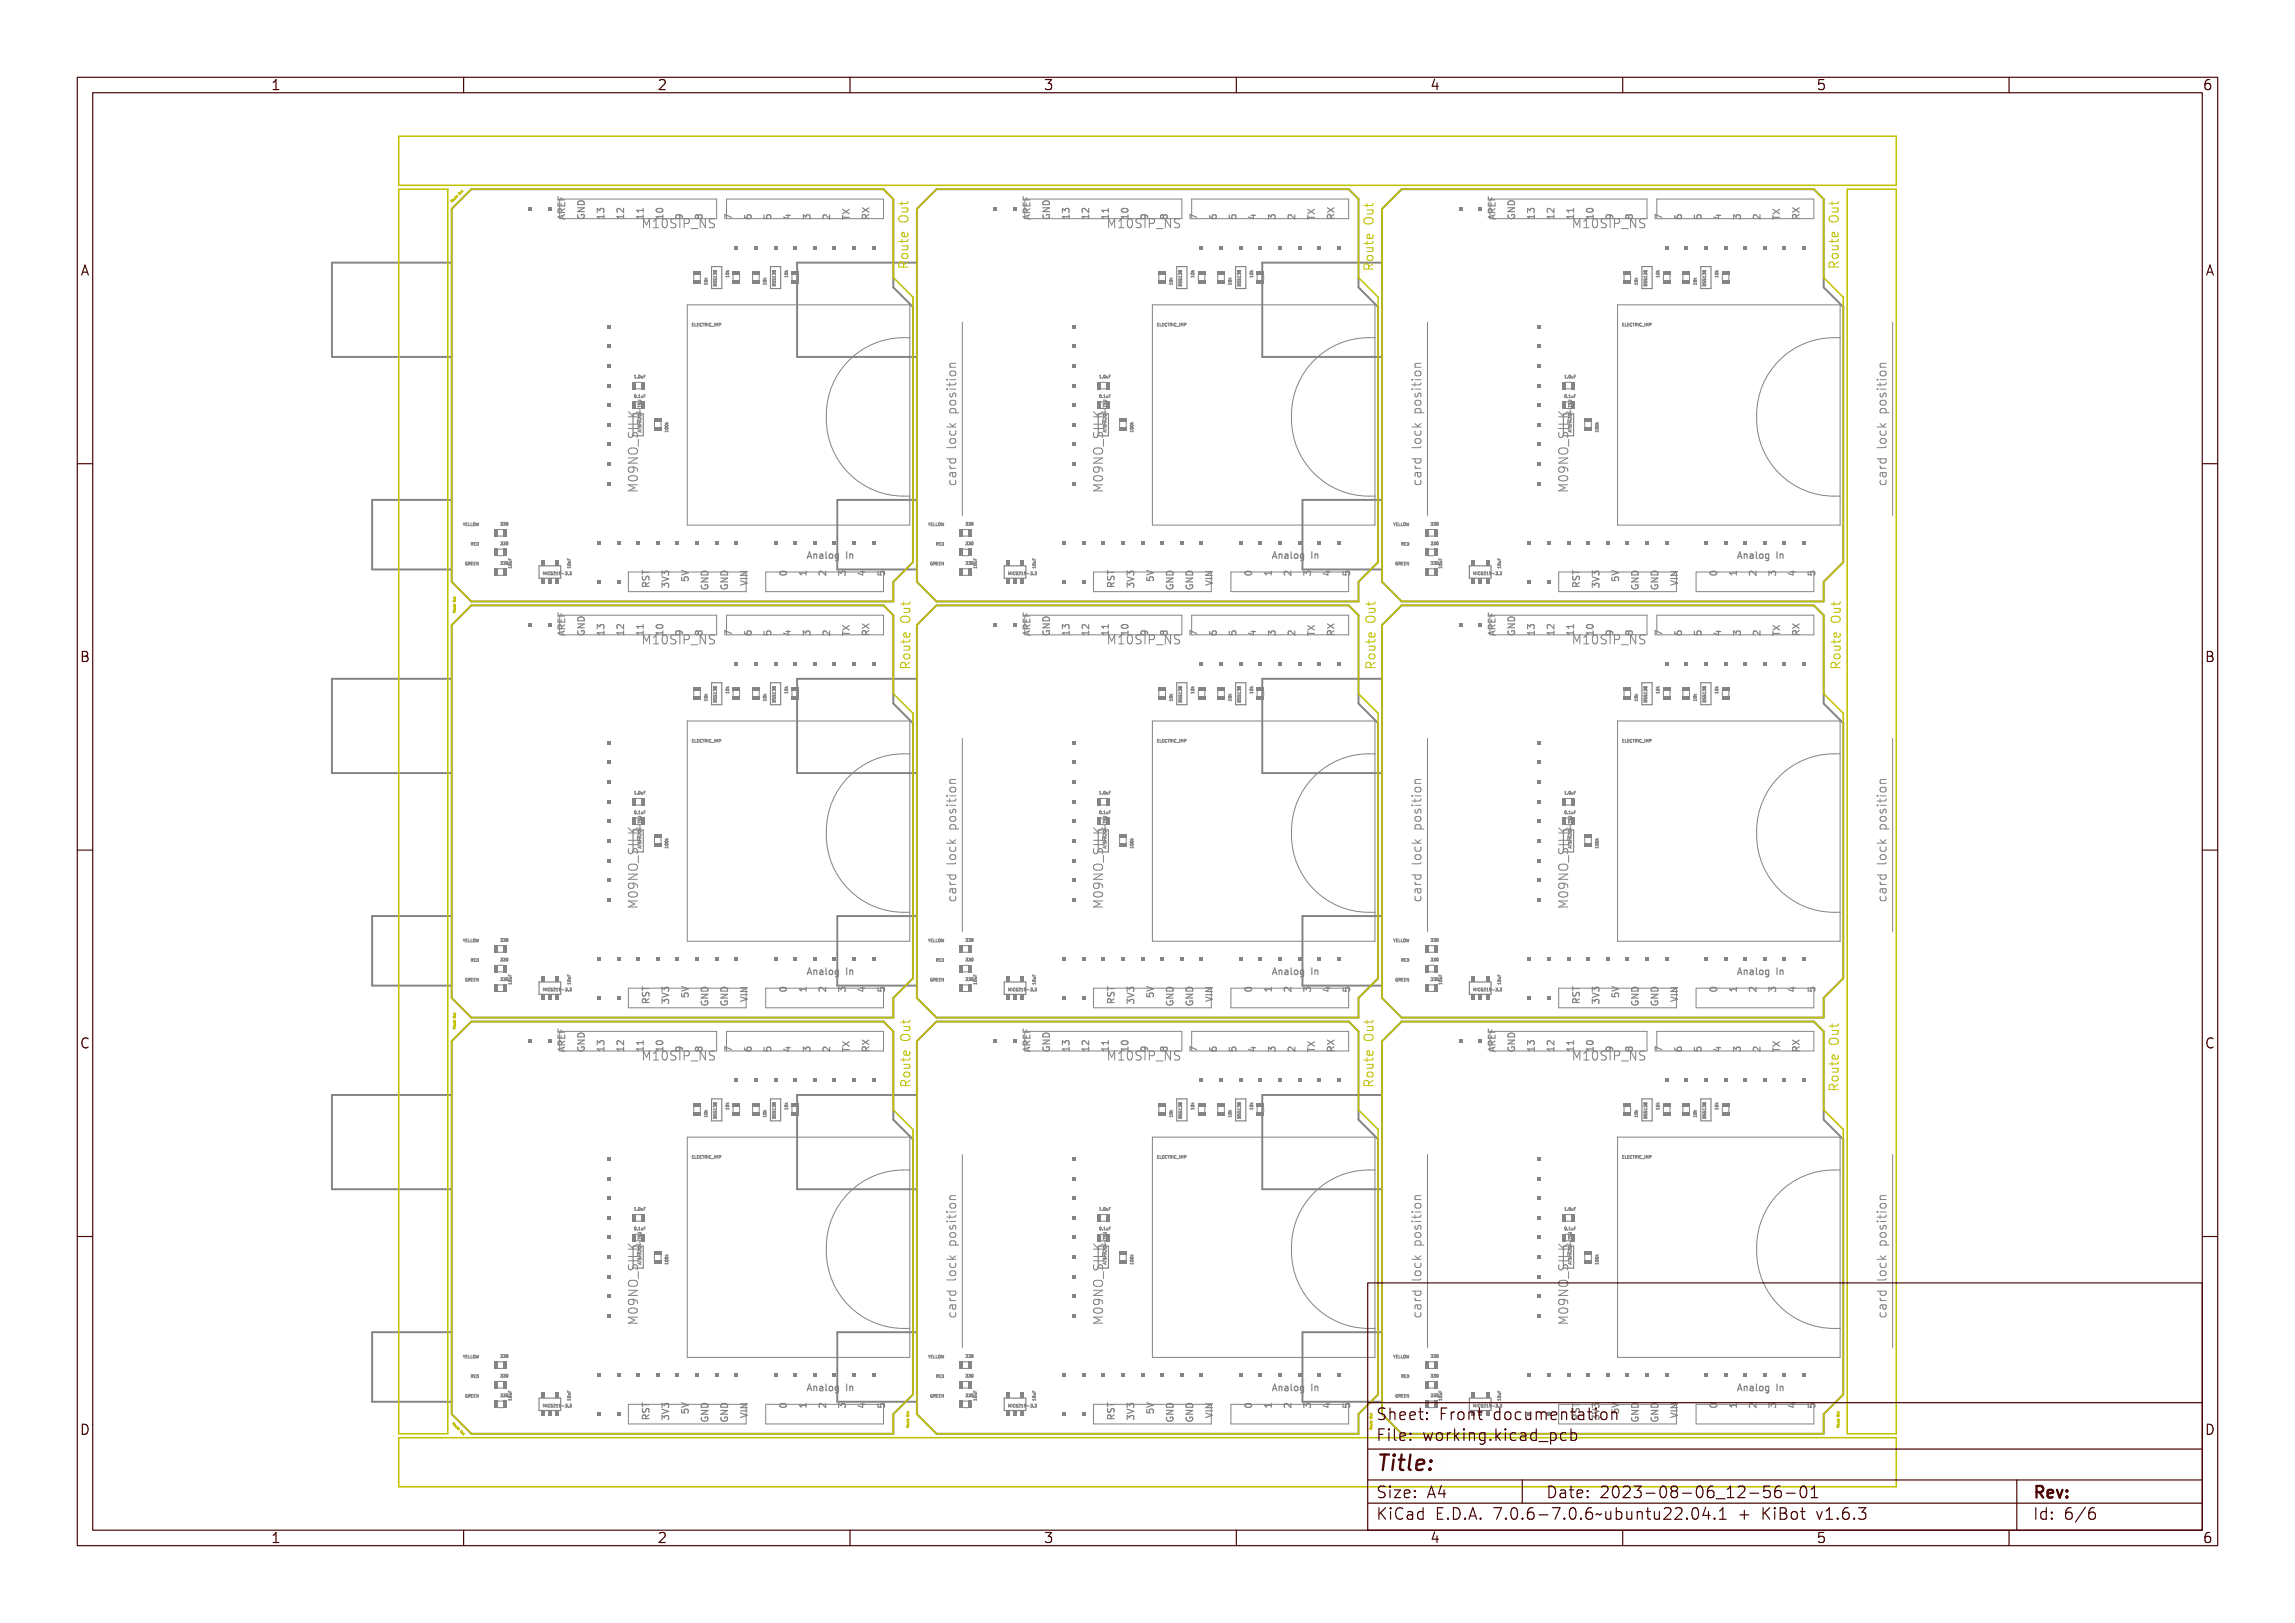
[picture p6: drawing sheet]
<svg xmlns="http://www.w3.org/2000/svg" width="297mm" height="210mm" viewBox="0 0 297 210" stroke-linecap="round" stroke-linejoin="round" font-family="sans-serif">
<defs><g id="words">
<text font-size="2.7" fill="#480000" x="178" y="190.3">Title:</text>
<g font-size="2" fill="#480000">
<text x="178" y="183.7">Sheet: Front documentation</text>
<text x="178" y="186.5">File: working.kicad_pcb</text>
<text x="178" y="193.9">Size: A4</text>
<text x="178" y="196.6">KiCad E.D.A. 7.0.6-7.0.6~ubuntu22.04.1 + KiBot v1.6.3</text>
<text x="200" y="193.9">Date: 2023-08-06_12-56-01</text>
<text x="263" y="196.6">Id: 6/6</text>
<text x="263" y="193.9">Rev:</text>
</g>
<g font-size="1.7" fill="#480000">
<text x="35" y="11.7">1</text>
<text x="85" y="11.7">2</text>
<text x="135" y="11.7">3</text>
<text x="185" y="11.7">4</text>
<text x="235" y="11.7">5</text>
<text x="285" y="11.7">6</text>
<text x="10.5" y="35.7">A</text>
<text x="285.5" y="35.7">A</text>
<text x="10.5" y="85.6">B</text>
<text x="285.5" y="85.6">B</text>
<text x="10.5" y="135.7">C</text>
<text x="285.5" y="135.7">C</text>
<text x="10.5" y="185.6">D</text>
<text x="285.5" y="185.6">D</text>
<text x="35" y="199.7">1</text>
<text x="85" y="199.7">2</text>
<text x="135" y="199.7">3</text>
<text x="185" y="199.7">4</text>
<text x="235" y="199.7">5</text>
<text x="285" y="199.7">6</text>
</g>
<g font-size="1.6" fill="#848484">
<text x="84.3" y="29.5">M10SIP_NS</text>
<text x="144.5" y="29.5">M10SIP_NS</text>
<text x="204.7" y="29.5">M10SIP_NS</text>
<text x="84.3" y="83.4">M10SIP_NS</text>
<text x="144.5" y="83.4">M10SIP_NS</text>
<text x="204.7" y="83.4">M10SIP_NS</text>
<text x="84.3" y="137.2">M10SIP_NS</text>
<text x="144.5" y="137.2">M10SIP_NS</text>
<text x="204.7" y="137.2">M10SIP_NS</text>
<text x="142.7" y="171.6" transform="rotate(-90 142.7 171.6)">M09NO_SILK</text>
</g>
<g font-size="1.2" fill="#848484">
<text x="73.2" y="28.6" transform="rotate(-90 73.2 28.6)">AREF</text>
<text x="75.7" y="28.6" transform="rotate(-90 75.7 28.6)">GND</text>
<text x="78.3" y="28.6" transform="rotate(-90 78.3 28.6)">13</text>
<text x="80.8" y="28.6" transform="rotate(-90 80.8 28.6)">12</text>
<text x="83.4" y="28.6" transform="rotate(-90 83.4 28.6)">11</text>
<text x="85.9" y="28.6" transform="rotate(-90 85.9 28.6)">10</text>
<text x="88.4" y="28.6" transform="rotate(-90 88.4 28.6)">9</text>
<text x="91" y="28.6" transform="rotate(-90 91 28.6)">8</text>
<text x="94.8" y="28.6" transform="rotate(-90 94.8 28.6)">7</text>
<text x="97.3" y="28.6" transform="rotate(-90 97.3 28.6)">6</text>
<text x="99.9" y="28.6" transform="rotate(-90 99.9 28.6)">5</text>
<text x="102.4" y="28.6" transform="rotate(-90 102.4 28.6)">4</text>
<text x="104.9" y="28.6" transform="rotate(-90 104.9 28.6)">3</text>
<text x="107.5" y="28.6" transform="rotate(-90 107.5 28.6)">2</text>
<text x="110" y="28.6" transform="rotate(-90 110 28.6)">TX</text>
<text x="112.6" y="28.6" transform="rotate(-90 112.6 28.6)">RX</text>
<text x="133.4" y="28.6" transform="rotate(-90 133.4 28.6)">AREF</text>
<text x="135.9" y="28.6" transform="rotate(-90 135.9 28.6)">GND</text>
<text x="138.5" y="28.6" transform="rotate(-90 138.5 28.6)">13</text>
<text x="141" y="28.6" transform="rotate(-90 141 28.6)">12</text>
<text x="143.5" y="28.6" transform="rotate(-90 143.5 28.6)">11</text>
<text x="146.1" y="28.6" transform="rotate(-90 146.1 28.6)">10</text>
<text x="148.6" y="28.6" transform="rotate(-90 148.6 28.6)">9</text>
<text x="151.2" y="28.6" transform="rotate(-90 151.2 28.6)">8</text>
<text x="155" y="28.6" transform="rotate(-90 155 28.6)">7</text>
<text x="157.5" y="28.6" transform="rotate(-90 157.5 28.6)">6</text>
<text x="160.1" y="28.6" transform="rotate(-90 160.1 28.6)">5</text>
<text x="162.6" y="28.6" transform="rotate(-90 162.6 28.6)">4</text>
<text x="165.1" y="28.6" transform="rotate(-90 165.1 28.6)">3</text>
<text x="167.7" y="28.6" transform="rotate(-90 167.7 28.6)">2</text>
<text x="170.2" y="28.6" transform="rotate(-90 170.2 28.6)">TX</text>
<text x="172.8" y="28.6" transform="rotate(-90 172.8 28.6)">RX</text>
<text x="193.6" y="28.6" transform="rotate(-90 193.6 28.6)">AREF</text>
<text x="196.1" y="28.6" transform="rotate(-90 196.1 28.6)">GND</text>
<text x="198.7" y="28.6" transform="rotate(-90 198.7 28.6)">13</text>
<text x="201.2" y="28.6" transform="rotate(-90 201.2 28.6)">12</text>
<text x="203.7" y="28.6" transform="rotate(-90 203.7 28.6)">11</text>
<text x="206.3" y="28.6" transform="rotate(-90 206.3 28.6)">10</text>
<text x="208.8" y="28.6" transform="rotate(-90 208.8 28.6)">9</text>
<text x="211.4" y="28.6" transform="rotate(-90 211.4 28.6)">8</text>
<text x="215.2" y="28.6" transform="rotate(-90 215.2 28.6)">7</text>
<text x="217.7" y="28.6" transform="rotate(-90 217.7 28.6)">6</text>
<text x="220.3" y="28.6" transform="rotate(-90 220.3 28.6)">5</text>
<text x="222.8" y="28.6" transform="rotate(-90 222.8 28.6)">4</text>
<text x="225.3" y="28.6" transform="rotate(-90 225.3 28.6)">3</text>
<text x="227.9" y="28.6" transform="rotate(-90 227.9 28.6)">2</text>
<text x="230.4" y="28.6" transform="rotate(-90 230.4 28.6)">TX</text>
<text x="233" y="28.6" transform="rotate(-90 233 28.6)">RX</text>
<text x="84" y="75.7" transform="rotate(-90 84 75.7)">RST</text>
<text x="86.5" y="75.7" transform="rotate(-90 86.5 75.7)">3V3</text>
<text x="89" y="75" transform="rotate(-90 89 75)">5V</text>
<text x="91.6" y="75.7" transform="rotate(-90 91.6 75.7)">GND</text>
<text x="94.1" y="75.7" transform="rotate(-90 94.1 75.7)">GND</text>
<text x="96.7" y="75.7" transform="rotate(-90 96.7 75.7)">VIN</text>
<text x="101.7" y="74.3" transform="rotate(-90 101.7 74.3)">0</text>
<text x="104.3" y="74.3" transform="rotate(-90 104.3 74.3)">1</text>
<text x="104.4" y="72.2">Analog In</text>
<text x="106.8" y="74.3" transform="rotate(-90 106.8 74.3)">2</text>
<text x="109.4" y="74.3" transform="rotate(-90 109.4 74.3)">3</text>
<text x="111.9" y="74.3" transform="rotate(-90 111.9 74.3)">4</text>
<text x="114.4" y="74.3" transform="rotate(-90 114.4 74.3)">5</text>
<text x="144.2" y="75.7" transform="rotate(-90 144.2 75.7)">RST</text>
<text x="146.7" y="75.7" transform="rotate(-90 146.7 75.7)">3V3</text>
<text x="149.2" y="75" transform="rotate(-90 149.2 75)">5V</text>
<text x="151.8" y="75.7" transform="rotate(-90 151.8 75.7)">GND</text>
<text x="154.3" y="75.7" transform="rotate(-90 154.3 75.7)">GND</text>
<text x="156.9" y="75.7" transform="rotate(-90 156.9 75.7)">VIN</text>
<text x="161.9" y="74.3" transform="rotate(-90 161.9 74.3)">0</text>
<text x="164.5" y="74.3" transform="rotate(-90 164.5 74.3)">1</text>
<text x="164.6" y="72.2">Analog In</text>
<text x="167" y="74.3" transform="rotate(-90 167 74.3)">2</text>
<text x="169.6" y="74.3" transform="rotate(-90 169.6 74.3)">3</text>
<text x="172.1" y="74.3" transform="rotate(-90 172.1 74.3)">4</text>
<text x="174.6" y="74.3" transform="rotate(-90 174.6 74.3)">5</text>
<text x="204.4" y="75.7" transform="rotate(-90 204.4 75.7)">RST</text>
<text x="206.9" y="75.7" transform="rotate(-90 206.9 75.7)">3V3</text>
<text x="209.4" y="75" transform="rotate(-90 209.4 75)">5V</text>
<text x="212" y="75.7" transform="rotate(-90 212 75.7)">GND</text>
<text x="214.5" y="75.7" transform="rotate(-90 214.5 75.7)">GND</text>
<text x="217.1" y="75.7" transform="rotate(-90 217.1 75.7)">VIN</text>
<text x="222.1" y="74.3" transform="rotate(-90 222.1 74.3)">0</text>
<text x="224.7" y="74.3" transform="rotate(-90 224.7 74.3)">1</text>
<text x="224.8" y="72.2">Analog In</text>
<text x="227.2" y="74.3" transform="rotate(-90 227.2 74.3)">2</text>
<text x="229.8" y="74.3" transform="rotate(-90 229.8 74.3)">3</text>
<text x="232.3" y="74.3" transform="rotate(-90 232.3 74.3)">4</text>
<text x="234.8" y="74.3" transform="rotate(-90 234.8 74.3)">5</text>
<text x="73.2" y="82.4" transform="rotate(-90 73.2 82.4)">AREF</text>
<text x="75.7" y="82.4" transform="rotate(-90 75.7 82.4)">GND</text>
<text x="78.3" y="82.4" transform="rotate(-90 78.3 82.4)">13</text>
<text x="80.8" y="82.4" transform="rotate(-90 80.8 82.4)">12</text>
<text x="83.4" y="82.4" transform="rotate(-90 83.4 82.4)">11</text>
<text x="85.9" y="82.4" transform="rotate(-90 85.9 82.4)">10</text>
<text x="88.4" y="82.4" transform="rotate(-90 88.4 82.4)">9</text>
<text x="91" y="82.4" transform="rotate(-90 91 82.4)">8</text>
<text x="94.8" y="82.4" transform="rotate(-90 94.8 82.4)">7</text>
<text x="97.3" y="82.4" transform="rotate(-90 97.3 82.4)">6</text>
<text x="99.9" y="82.4" transform="rotate(-90 99.9 82.4)">5</text>
<text x="102.4" y="82.4" transform="rotate(-90 102.4 82.4)">4</text>
<text x="104.9" y="82.4" transform="rotate(-90 104.9 82.4)">3</text>
<text x="107.5" y="82.4" transform="rotate(-90 107.5 82.4)">2</text>
<text x="110" y="82.4" transform="rotate(-90 110 82.4)">TX</text>
<text x="112.6" y="82.4" transform="rotate(-90 112.6 82.4)">RX</text>
<text x="133.4" y="82.4" transform="rotate(-90 133.4 82.4)">AREF</text>
<text x="135.9" y="82.4" transform="rotate(-90 135.9 82.4)">GND</text>
<text x="138.5" y="82.4" transform="rotate(-90 138.5 82.4)">13</text>
<text x="141" y="82.4" transform="rotate(-90 141 82.4)">12</text>
<text x="143.5" y="82.4" transform="rotate(-90 143.5 82.4)">11</text>
<text x="146.1" y="82.4" transform="rotate(-90 146.1 82.4)">10</text>
<text x="148.6" y="82.4" transform="rotate(-90 148.6 82.4)">9</text>
<text x="151.2" y="82.4" transform="rotate(-90 151.2 82.4)">8</text>
<text x="155" y="82.4" transform="rotate(-90 155 82.4)">7</text>
<text x="157.5" y="82.4" transform="rotate(-90 157.5 82.4)">6</text>
<text x="160.1" y="82.4" transform="rotate(-90 160.1 82.4)">5</text>
<text x="162.6" y="82.4" transform="rotate(-90 162.6 82.4)">4</text>
<text x="165.1" y="82.4" transform="rotate(-90 165.1 82.4)">3</text>
<text x="167.7" y="82.4" transform="rotate(-90 167.7 82.4)">2</text>
<text x="170.2" y="82.4" transform="rotate(-90 170.2 82.4)">TX</text>
<text x="172.8" y="82.4" transform="rotate(-90 172.8 82.4)">RX</text>
<text x="193.6" y="82.4" transform="rotate(-90 193.6 82.4)">AREF</text>
<text x="196.1" y="82.4" transform="rotate(-90 196.1 82.4)">GND</text>
<text x="198.7" y="82.4" transform="rotate(-90 198.7 82.4)">13</text>
<text x="201.2" y="82.4" transform="rotate(-90 201.2 82.4)">12</text>
<text x="203.7" y="82.4" transform="rotate(-90 203.7 82.4)">11</text>
<text x="206.3" y="82.4" transform="rotate(-90 206.3 82.4)">10</text>
<text x="208.8" y="82.4" transform="rotate(-90 208.8 82.4)">9</text>
<text x="211.4" y="82.4" transform="rotate(-90 211.4 82.4)">8</text>
<text x="215.2" y="82.4" transform="rotate(-90 215.2 82.4)">7</text>
<text x="217.7" y="82.4" transform="rotate(-90 217.7 82.4)">6</text>
<text x="220.3" y="82.4" transform="rotate(-90 220.3 82.4)">5</text>
<text x="222.8" y="82.4" transform="rotate(-90 222.8 82.4)">4</text>
<text x="225.3" y="82.4" transform="rotate(-90 225.3 82.4)">3</text>
<text x="227.9" y="82.4" transform="rotate(-90 227.9 82.4)">2</text>
<text x="230.4" y="82.4" transform="rotate(-90 230.4 82.4)">TX</text>
<text x="233" y="82.4" transform="rotate(-90 233 82.4)">RX</text>
<text x="84" y="129.6" transform="rotate(-90 84 129.6)">RST</text>
<text x="86.5" y="129.6" transform="rotate(-90 86.5 129.6)">3V3</text>
<text x="89" y="128.9" transform="rotate(-90 89 128.9)">5V</text>
<text x="91.6" y="129.6" transform="rotate(-90 91.6 129.6)">GND</text>
<text x="94.1" y="129.6" transform="rotate(-90 94.1 129.6)">GND</text>
<text x="96.7" y="129.6" transform="rotate(-90 96.7 129.6)">VIN</text>
<text x="101.7" y="128.2" transform="rotate(-90 101.7 128.2)">0</text>
<text x="104.3" y="128.2" transform="rotate(-90 104.3 128.2)">1</text>
<text x="104.4" y="126.1">Analog In</text>
<text x="106.8" y="128.2" transform="rotate(-90 106.8 128.2)">2</text>
<text x="109.4" y="128.2" transform="rotate(-90 109.4 128.2)">3</text>
<text x="111.9" y="128.2" transform="rotate(-90 111.9 128.2)">4</text>
<text x="114.4" y="128.2" transform="rotate(-90 114.4 128.2)">5</text>
<text x="144.2" y="129.6" transform="rotate(-90 144.2 129.6)">RST</text>
<text x="146.7" y="129.6" transform="rotate(-90 146.7 129.6)">3V3</text>
<text x="149.2" y="128.9" transform="rotate(-90 149.2 128.9)">5V</text>
<text x="151.8" y="129.6" transform="rotate(-90 151.8 129.6)">GND</text>
<text x="154.3" y="129.6" transform="rotate(-90 154.3 129.6)">GND</text>
<text x="156.9" y="129.6" transform="rotate(-90 156.9 129.6)">VIN</text>
<text x="161.9" y="128.2" transform="rotate(-90 161.9 128.2)">0</text>
<text x="164.5" y="128.2" transform="rotate(-90 164.5 128.2)">1</text>
<text x="164.6" y="126.1">Analog In</text>
<text x="167" y="128.2" transform="rotate(-90 167 128.2)">2</text>
<text x="169.6" y="128.2" transform="rotate(-90 169.6 128.2)">3</text>
<text x="172.1" y="128.2" transform="rotate(-90 172.1 128.2)">4</text>
<text x="174.6" y="128.2" transform="rotate(-90 174.6 128.2)">5</text>
<text x="204.4" y="129.6" transform="rotate(-90 204.4 129.6)">RST</text>
<text x="206.9" y="129.6" transform="rotate(-90 206.9 129.6)">3V3</text>
<text x="209.4" y="128.9" transform="rotate(-90 209.4 128.9)">5V</text>
<text x="212" y="129.6" transform="rotate(-90 212 129.6)">GND</text>
<text x="214.5" y="129.6" transform="rotate(-90 214.5 129.6)">GND</text>
<text x="217.1" y="129.6" transform="rotate(-90 217.1 129.6)">VIN</text>
<text x="222.1" y="128.2" transform="rotate(-90 222.1 128.2)">0</text>
<text x="224.7" y="128.2" transform="rotate(-90 224.7 128.2)">1</text>
<text x="224.8" y="126.1">Analog In</text>
<text x="227.2" y="128.2" transform="rotate(-90 227.2 128.2)">2</text>
<text x="229.8" y="128.2" transform="rotate(-90 229.8 128.2)">3</text>
<text x="232.3" y="128.2" transform="rotate(-90 232.3 128.2)">4</text>
<text x="234.8" y="128.2" transform="rotate(-90 234.8 128.2)">5</text>
<text x="73.2" y="136.2" transform="rotate(-90 73.2 136.2)">AREF</text>
<text x="75.7" y="136.2" transform="rotate(-90 75.7 136.2)">GND</text>
<text x="78.3" y="136.2" transform="rotate(-90 78.3 136.2)">13</text>
<text x="80.8" y="136.2" transform="rotate(-90 80.8 136.2)">12</text>
<text x="83.4" y="136.2" transform="rotate(-90 83.4 136.2)">11</text>
<text x="85.9" y="136.2" transform="rotate(-90 85.9 136.2)">10</text>
<text x="88.4" y="136.2" transform="rotate(-90 88.4 136.2)">9</text>
<text x="91" y="136.2" transform="rotate(-90 91 136.2)">8</text>
<text x="94.8" y="136.2" transform="rotate(-90 94.8 136.2)">7</text>
<text x="97.3" y="136.2" transform="rotate(-90 97.3 136.2)">6</text>
<text x="99.9" y="136.2" transform="rotate(-90 99.9 136.2)">5</text>
<text x="102.4" y="136.2" transform="rotate(-90 102.4 136.2)">4</text>
<text x="104.9" y="136.2" transform="rotate(-90 104.9 136.2)">3</text>
<text x="107.5" y="136.2" transform="rotate(-90 107.5 136.2)">2</text>
<text x="110" y="136.2" transform="rotate(-90 110 136.2)">TX</text>
<text x="112.6" y="136.2" transform="rotate(-90 112.6 136.2)">RX</text>
<text x="133.4" y="136.2" transform="rotate(-90 133.4 136.2)">AREF</text>
<text x="135.9" y="136.2" transform="rotate(-90 135.9 136.2)">GND</text>
<text x="138.5" y="136.2" transform="rotate(-90 138.5 136.2)">13</text>
<text x="141" y="136.2" transform="rotate(-90 141 136.2)">12</text>
<text x="143.5" y="136.2" transform="rotate(-90 143.5 136.2)">11</text>
<text x="146.1" y="136.2" transform="rotate(-90 146.1 136.2)">10</text>
<text x="148.6" y="136.2" transform="rotate(-90 148.6 136.2)">9</text>
<text x="151.2" y="136.2" transform="rotate(-90 151.2 136.2)">8</text>
<text x="155" y="136.2" transform="rotate(-90 155 136.2)">7</text>
<text x="157.5" y="136.2" transform="rotate(-90 157.5 136.2)">6</text>
<text x="160.1" y="136.2" transform="rotate(-90 160.1 136.2)">5</text>
<text x="162.6" y="136.2" transform="rotate(-90 162.6 136.2)">4</text>
<text x="165.1" y="136.2" transform="rotate(-90 165.1 136.2)">3</text>
<text x="167.7" y="136.2" transform="rotate(-90 167.7 136.2)">2</text>
<text x="170.2" y="136.2" transform="rotate(-90 170.2 136.2)">TX</text>
<text x="172.8" y="136.2" transform="rotate(-90 172.8 136.2)">RX</text>
<text x="193.6" y="136.2" transform="rotate(-90 193.6 136.2)">AREF</text>
<text x="196.1" y="136.2" transform="rotate(-90 196.1 136.2)">GND</text>
<text x="198.7" y="136.2" transform="rotate(-90 198.7 136.2)">13</text>
<text x="201.2" y="136.2" transform="rotate(-90 201.2 136.2)">12</text>
<text x="203.7" y="136.2" transform="rotate(-90 203.7 136.2)">11</text>
<text x="206.3" y="136.2" transform="rotate(-90 206.3 136.2)">10</text>
<text x="208.8" y="136.2" transform="rotate(-90 208.8 136.2)">9</text>
<text x="211.4" y="136.2" transform="rotate(-90 211.4 136.2)">8</text>
<text x="215.2" y="136.2" transform="rotate(-90 215.2 136.2)">7</text>
<text x="217.7" y="136.2" transform="rotate(-90 217.7 136.2)">6</text>
<text x="220.3" y="136.2" transform="rotate(-90 220.3 136.2)">5</text>
<text x="222.8" y="136.2" transform="rotate(-90 222.8 136.2)">4</text>
<text x="225.3" y="136.2" transform="rotate(-90 225.3 136.2)">3</text>
<text x="227.9" y="136.2" transform="rotate(-90 227.9 136.2)">2</text>
<text x="230.4" y="136.2" transform="rotate(-90 230.4 136.2)">TX</text>
<text x="233" y="136.2" transform="rotate(-90 233 136.2)">RX</text>
<text x="104.4" y="179.9">Analog In</text>
<text x="164.6" y="179.9">Analog In</text>
<text x="224.8" y="179.9">Analog In</text>
<text x="84" y="183.4" transform="rotate(-90 84 183.4)">RST</text>
<text x="86.5" y="183.4" transform="rotate(-90 86.5 183.4)">3V3</text>
<text x="89" y="182.7" transform="rotate(-90 89 182.7)">5V</text>
<text x="91.6" y="183.4" transform="rotate(-90 91.6 183.4)">GND</text>
<text x="94.1" y="183.4" transform="rotate(-90 94.1 183.4)">GND</text>
<text x="96.7" y="183.4" transform="rotate(-90 96.7 183.4)">VIN</text>
<text x="101.7" y="182" transform="rotate(-90 101.7 182)">0</text>
<text x="104.3" y="182" transform="rotate(-90 104.3 182)">1</text>
<text x="106.8" y="182" transform="rotate(-90 106.8 182)">2</text>
<text x="109.4" y="182" transform="rotate(-90 109.4 182)">3</text>
<text x="111.9" y="182" transform="rotate(-90 111.9 182)">4</text>
<text x="114.4" y="182" transform="rotate(-90 114.4 182)">5</text>
<text x="144.2" y="183.4" transform="rotate(-90 144.2 183.4)">RST</text>
<text x="146.7" y="183.4" transform="rotate(-90 146.7 183.4)">3V3</text>
<text x="149.2" y="182.7" transform="rotate(-90 149.2 182.7)">5V</text>
<text x="151.8" y="183.4" transform="rotate(-90 151.8 183.4)">GND</text>
<text x="154.3" y="183.4" transform="rotate(-90 154.3 183.4)">GND</text>
<text x="156.9" y="183.4" transform="rotate(-90 156.9 183.4)">VIN</text>
<text x="161.9" y="182" transform="rotate(-90 161.9 182)">0</text>
<text x="164.5" y="182" transform="rotate(-90 164.5 182)">1</text>
<text x="167" y="182" transform="rotate(-90 167 182)">2</text>
<text x="169.6" y="182" transform="rotate(-90 169.6 182)">3</text>
<text x="172.1" y="182" transform="rotate(-90 172.1 182)">4</text>
<text x="174.6" y="182" transform="rotate(-90 174.6 182)">5</text>
<text x="212" y="183.4" transform="rotate(-90 212 183.4)">GND</text>
<text x="214.5" y="183.4" transform="rotate(-90 214.5 183.4)">GND</text>
<text x="217.1" y="183.4" transform="rotate(-90 217.1 183.4)">VIN</text>
<text x="222.1" y="182" transform="rotate(-90 222.1 182)">0</text>
<text x="224.7" y="182" transform="rotate(-90 224.7 182)">1</text>
<text x="227.2" y="182" transform="rotate(-90 227.2 182)">2</text>
<text x="229.8" y="182" transform="rotate(-90 229.8 182)">3</text>
<text x="232.3" y="182" transform="rotate(-90 232.3 182)">4</text>
<text x="234.8" y="182" transform="rotate(-90 234.8 182)">5</text>
</g>
<g font-size="1.2" fill="#480000">
<text x="204.4" y="183.4" transform="rotate(-90 204.4 183.4)">RST</text>
<text x="206.9" y="183.4" transform="rotate(-90 206.9 183.4)">3V3</text>
<text x="209.4" y="182.7" transform="rotate(-90 209.4 182.7)">5V</text>
</g>
<g font-size=".5" fill="#848484">
<text x="94.3" y="35.8" transform="rotate(-90 94.3 35.8)">10k</text>
<text x="154.5" y="35.8" transform="rotate(-90 154.5 35.8)">10k</text>
<text x="162.2" y="35.8" transform="rotate(-90 162.2 35.8)">10k</text>
<text x="214.7" y="35.8" transform="rotate(-90 214.7 35.8)">10k</text>
<text x="91.5" y="36.9" transform="rotate(-90 91.5 36.9)">10k</text>
<text x="92.7" y="36.7" transform="rotate(-90 92.7 36.7)">BSS138</text>
<text x="99.2" y="36.9" transform="rotate(-90 99.2 36.9)">10k</text>
<text x="100.4" y="36.7" transform="rotate(-90 100.4 36.7)">BSS138</text>
<text x="151.7" y="36.9" transform="rotate(-90 151.7 36.9)">10k</text>
<text x="152.9" y="36.7" transform="rotate(-90 152.9 36.7)">BSS138</text>
<text x="159.4" y="36.9" transform="rotate(-90 159.4 36.9)">10k</text>
<text x="160.6" y="36.7" transform="rotate(-90 160.6 36.7)">BSS138</text>
<text x="211.9" y="36.9" transform="rotate(-90 211.9 36.9)">10k</text>
<text x="213.1" y="36.7" transform="rotate(-90 213.1 36.7)">BSS138</text>
<text x="219.6" y="36.9" transform="rotate(-90 219.6 36.9)">10k</text>
<text x="220.8" y="36.7" transform="rotate(-90 220.8 36.7)">BSS138</text>
<text x="89.5" y="42.2">ELECTRIC_IMP</text>
<text x="149.7" y="42.2">ELECTRIC_IMP</text>
<text x="209.9" y="42.2">ELECTRIC_IMP</text>
<text x="82.1" y="48.9">1.0uF</text>
<text x="82.1" y="51.5">0.1uF</text>
<text x="142.3" y="48.9">1.0uF</text>
<text x="142.3" y="51.5">0.1uF</text>
<text x="202.5" y="51.5">0.1uF</text>
<text x="202.5" y="48.9">1.0uF</text>
<text x="83" y="56" transform="rotate(-90 83 56)">ATSHA204-TSU</text>
<text x="86.5" y="56" transform="rotate(-90 86.5 56)">100k</text>
<text x="143.2" y="56" transform="rotate(-90 143.2 56)">ATSHA204-TSU</text>
<text x="146.7" y="56" transform="rotate(-90 146.7 56)">100k</text>
<text x="203.4" y="56" transform="rotate(-90 203.4 56)">ATSHA204-TSU</text>
<text x="206.9" y="56" transform="rotate(-90 206.9 56)">100k</text>
<text x="60.2" y="68">YELLOW</text>
<text x="61.1" y="70.6">RED</text>
<text x="64.9" y="70.5">330</text>
<text x="64.9" y="68">330</text>
<text x="120.4" y="68">YELLOW</text>
<text x="121.3" y="70.6">RED</text>
<text x="125.1" y="68">330</text>
<text x="125.1" y="70.5">330</text>
<text x="180.6" y="68">YELLOW</text>
<text x="181.5" y="70.6">RED</text>
<text x="185.3" y="70.5">330</text>
<text x="185.3" y="68">330</text>
<text x="60.5" y="73.1">GREEN</text>
<text x="64.9" y="73.1">330</text>
<text x="66.2" y="73.6" transform="rotate(-90 66.2 73.6)">10uF</text>
<text x="70.2" y="74.4">MIC5219-3.3</text>
<text x="73.8" y="73.6" transform="rotate(-90 73.8 73.6)">10uF</text>
<text x="120.7" y="73.1">GREEN</text>
<text x="125.1" y="73.1">330</text>
<text x="126.4" y="73.6" transform="rotate(-90 126.4 73.6)">10uF</text>
<text x="130.4" y="74.4">MIC5219-3.3</text>
<text x="134" y="73.6" transform="rotate(-90 134 73.6)">10uF</text>
<text x="180.9" y="73.1">GREEN</text>
<text x="185.3" y="73.1">330</text>
<text x="186.6" y="73.6" transform="rotate(-90 186.6 73.6)">10uF</text>
<text x="190.6" y="74.4">MIC5219-3.3</text>
<text x="194.2" y="73.6" transform="rotate(-90 194.2 73.6)">10uF</text>
<text x="94.3" y="89.6" transform="rotate(-90 94.3 89.6)">10k</text>
<text x="102" y="89.6" transform="rotate(-90 102 89.6)">10k</text>
<text x="154.5" y="89.6" transform="rotate(-90 154.5 89.6)">10k</text>
<text x="162.2" y="89.6" transform="rotate(-90 162.2 89.6)">10k</text>
<text x="214.7" y="89.6" transform="rotate(-90 214.7 89.6)">10k</text>
<text x="222.3" y="89.6" transform="rotate(-90 222.3 89.6)">10k</text>
<text x="91.5" y="90.8" transform="rotate(-90 91.5 90.8)">10k</text>
<text x="92.7" y="90.6" transform="rotate(-90 92.7 90.6)">BSS138</text>
<text x="99.2" y="90.8" transform="rotate(-90 99.2 90.8)">10k</text>
<text x="100.4" y="90.6" transform="rotate(-90 100.4 90.6)">BSS138</text>
<text x="151.7" y="90.8" transform="rotate(-90 151.7 90.8)">10k</text>
<text x="152.9" y="90.6" transform="rotate(-90 152.9 90.6)">BSS138</text>
<text x="159.4" y="90.8" transform="rotate(-90 159.4 90.8)">10k</text>
<text x="160.6" y="90.6" transform="rotate(-90 160.6 90.6)">BSS138</text>
<text x="211.9" y="90.8" transform="rotate(-90 211.9 90.8)">10k</text>
<text x="213.1" y="90.6" transform="rotate(-90 213.1 90.6)">BSS138</text>
<text x="219.6" y="90.8" transform="rotate(-90 219.6 90.8)">10k</text>
<text x="220.8" y="90.6" transform="rotate(-90 220.8 90.6)">BSS138</text>
<text x="89.5" y="96.1">ELECTRIC_IMP</text>
<text x="149.7" y="96.1">ELECTRIC_IMP</text>
<text x="209.9" y="96.1">ELECTRIC_IMP</text>
<text x="82.1" y="105.3">0.1uF</text>
<text x="82.1" y="102.8">1.0uF</text>
<text x="142.3" y="105.3">0.1uF</text>
<text x="142.3" y="102.8">1.0uF</text>
<text x="202.5" y="105.3">0.1uF</text>
<text x="202.5" y="102.8">1.0uF</text>
<text x="83" y="109.8" transform="rotate(-90 83 109.8)">ATSHA204-TSU</text>
<text x="86.5" y="109.8" transform="rotate(-90 86.5 109.8)">100k</text>
<text x="143.2" y="109.8" transform="rotate(-90 143.2 109.8)">ATSHA204-TSU</text>
<text x="146.7" y="109.8" transform="rotate(-90 146.7 109.8)">100k</text>
<text x="203.4" y="109.8" transform="rotate(-90 203.4 109.8)">ATSHA204-TSU</text>
<text x="206.9" y="109.8" transform="rotate(-90 206.9 109.8)">100k</text>
<text x="60.2" y="121.9">YELLOW</text>
<text x="61.1" y="124.4">RED</text>
<text x="64.9" y="121.8">330</text>
<text x="64.9" y="124.4">330</text>
<text x="120.4" y="121.9">YELLOW</text>
<text x="121.3" y="124.4">RED</text>
<text x="125.1" y="121.8">330</text>
<text x="125.1" y="124.4">330</text>
<text x="180.6" y="121.9">YELLOW</text>
<text x="181.5" y="124.4">RED</text>
<text x="185.3" y="124.4">330</text>
<text x="185.3" y="121.8">330</text>
<text x="60.5" y="127">GREEN</text>
<text x="64.9" y="126.9">330</text>
<text x="66.2" y="127.5" transform="rotate(-90 66.2 127.5)">10uF</text>
<text x="70.2" y="128.2">MIC5219-3.3</text>
<text x="73.8" y="127.5" transform="rotate(-90 73.8 127.5)">10uF</text>
<text x="120.7" y="127">GREEN</text>
<text x="125.1" y="126.9">330</text>
<text x="126.4" y="127.5" transform="rotate(-90 126.4 127.5)">10uF</text>
<text x="130.4" y="128.2">MIC5219-3.3</text>
<text x="134" y="127.5" transform="rotate(-90 134 127.5)">10uF</text>
<text x="180.9" y="127">GREEN</text>
<text x="185.3" y="126.9">330</text>
<text x="186.6" y="127.5" transform="rotate(-90 186.6 127.5)">10uF</text>
<text x="190.6" y="128.2">MIC5219-3.3</text>
<text x="194.2" y="127.5" transform="rotate(-90 194.2 127.5)">10uF</text>
<text x="94.3" y="143.5" transform="rotate(-90 94.3 143.5)">10k</text>
<text x="102" y="143.5" transform="rotate(-90 102 143.5)">10k</text>
<text x="154.5" y="143.5" transform="rotate(-90 154.5 143.5)">10k</text>
<text x="162.2" y="143.5" transform="rotate(-90 162.2 143.5)">10k</text>
<text x="214.7" y="143.5" transform="rotate(-90 214.7 143.5)">10k</text>
<text x="222.3" y="143.5" transform="rotate(-90 222.3 143.5)">10k</text>
<text x="89.5" y="149.9">ELECTRIC_IMP</text>
<text x="91.5" y="144.6" transform="rotate(-90 91.5 144.6)">10k</text>
<text x="92.7" y="144.4" transform="rotate(-90 92.7 144.4)">BSS138</text>
<text x="99.2" y="144.6" transform="rotate(-90 99.2 144.6)">10k</text>
<text x="100.4" y="144.4" transform="rotate(-90 100.4 144.4)">BSS138</text>
<text x="149.7" y="149.9">ELECTRIC_IMP</text>
<text x="151.7" y="144.6" transform="rotate(-90 151.7 144.6)">10k</text>
<text x="152.9" y="144.4" transform="rotate(-90 152.9 144.4)">BSS138</text>
<text x="159.4" y="144.6" transform="rotate(-90 159.4 144.6)">10k</text>
<text x="160.6" y="144.4" transform="rotate(-90 160.6 144.4)">BSS138</text>
<text x="209.9" y="149.9">ELECTRIC_IMP</text>
<text x="211.9" y="144.6" transform="rotate(-90 211.9 144.6)">10k</text>
<text x="213.1" y="144.4" transform="rotate(-90 213.1 144.4)">BSS138</text>
<text x="219.6" y="144.6" transform="rotate(-90 219.6 144.6)">10k</text>
<text x="220.8" y="144.4" transform="rotate(-90 220.8 144.4)">BSS138</text>
<text x="82.1" y="159.2">0.1uF</text>
<text x="82.1" y="156.6">1.0uF</text>
<text x="142.3" y="156.6">1.0uF</text>
<text x="142.3" y="159.2">0.1uF</text>
<text x="202.5" y="156.6">1.0uF</text>
<text x="202.5" y="159.2">0.1uF</text>
<text x="83" y="163.7" transform="rotate(-90 83 163.7)">ATSHA204-TSU</text>
<text x="86.5" y="163.7" transform="rotate(-90 86.5 163.7)">100k</text>
<text x="143.2" y="163.7" transform="rotate(-90 143.2 163.7)">ATSHA204-TSU</text>
<text x="146.7" y="163.7" transform="rotate(-90 146.7 163.7)">100k</text>
<text x="203.4" y="163.7" transform="rotate(-90 203.4 163.7)">ATSHA204-TSU</text>
<text x="206.9" y="163.7" transform="rotate(-90 206.9 163.7)">100k</text>
<text x="60.2" y="175.7">YELLOW</text>
<text x="61.1" y="178.3">RED</text>
<text x="64.9" y="175.7">330</text>
<text x="64.9" y="178.2">330</text>
<text x="120.4" y="175.7">YELLOW</text>
<text x="121.3" y="178.3">RED</text>
<text x="125.1" y="175.7">330</text>
<text x="125.1" y="178.2">330</text>
<text x="180.6" y="175.7">YELLOW</text>
<text x="181.5" y="178.3">RED</text>
<text x="185.3" y="178.2">330</text>
<text x="185.3" y="175.7">330</text>
<text x="60.5" y="180.8">GREEN</text>
<text x="64.9" y="180.8">330</text>
<text x="66.2" y="181.3" transform="rotate(-90 66.2 181.3)">10uF</text>
<text x="70.2" y="182.1">MIC5219-3.3</text>
<text x="73.8" y="181.3" transform="rotate(-90 73.8 181.3)">10uF</text>
<text x="120.7" y="180.8">GREEN</text>
<text x="125.1" y="180.8">330</text>
<text x="126.4" y="181.3" transform="rotate(-90 126.4 181.3)">10uF</text>
<text x="130.4" y="182.1">MIC5219-3.3</text>
<text x="134" y="181.3" transform="rotate(-90 134 181.3)">10uF</text>
<text x="180.9" y="180.8">GREEN</text>
<text x="185.3" y="180.8">330</text>
<text x="186.6" y="181.3" transform="rotate(-90 186.6 181.3)">10uF</text>
<text x="190.6" y="182.1">MIC5219-3.3</text>
<text x="194.2" y="181.3" transform="rotate(-90 194.2 181.3)">10uF</text>
</g>
</g></defs>
<g fill="none" stroke="#848484" stroke-width=".13">
<path d="M84.1 28.3l-.4 .8-.4-.8v1.2M84.3 28.4h.2l.2 .6 .2-.6h.2v1.1h-.1v-1l-.2 .6h-.1l-.2-.6v1h-.2zM85.4 28.4h.4v1h.2v.1h-.6v-.1h.2v-.9l-.2 .1zM86.3 28.5a.4 .4 0 0 1 .6-.1 .4 .4 0 0 1 .1 .5 .41 .41 0 0 1-.4 .6 .41 .41 0 0 1-.4-.6zM86.5 28.5h.1a.62 .62 0 0 1 0 .9l-.2-.2v-.5zM87.3 28.4h.4h.2v.2a.25 .25 0 0 0-.4-.1 .25 .25 0 0 0-.1 .3 .39 .39 0 0 1 .5 .5 .39 .39 0 0 1-.6 .2l-.1-.2a.27 .27 0 0 0 .4 .1 .27 .27 0 0 0 .1-.4 .37 .37 0 0 1-.4-.1 .37 .37 0 0 1 0-.5zM88.2 28.4h.6v.1h-.2v.9h.2v.1h-.6v-.1h.2v-.9h-.2zM89.1 28.4h.4a.37 .37 0 0 1 .3 .4 .37 .37 0 0 1-.5 .3v.4h-.2zM89.3 28.5h.2a.22 .22 0 0 1 .2 .2 .22 .22 0 0 1-.2 .2h-.2zM89.9 29.8l1 .1zM91 28.4h.2l.4 .9v-.9h.1v1.1h-.2l-.4-.9v.9h-.1zM91.2 36.7h.3v.2v-.1h-.3v.1z"/>
<path d="M91.2 36.4a.18 .18 0 0 1 .2-.1 .18 .18 0 0 1 .1 .3h-.3zM91.2 36.4l.3 .1h-.2zM91.3 36.1l.1 .1 .1-.2-.1 .2 .1 .1h-.3l.2-.1zM92 28.4h.4h.2v.2a.25 .25 0 0 0-.4-.1 .25 .25 0 0 0 0 .3 .39 .39 0 0 1 .4 .5 .39 .39 0 0 1-.6 .2l-.1-.2a.27 .27 0 0 0 .4 .1 .27 .27 0 0 0 .1-.4 .37 .37 0 0 1-.4-.1 .37 .37 0 0 1 0-.5zM92.4 35.6h.3v-.1v.2h-.3zM92.4 36.2l.1 .1a.14 .14 0 0 1 .2-.2 .15 .15 0 0 1 0 .3l-.1-.2a.13 .13 0 0 1-.1 .2 .13 .13 0 0 1-.1-.2zM92.4 35.9l.1 .1a.14 .14 0 0 1 .2-.2 .15 .15 0 0 1 0 .3l-.1-.2a.13 .13 0 0 1-.1 .2 .13 .13 0 0 1-.1-.2zM92.4 35.3h.1a.11 .11 0 0 1 .2 0 .11 .11 0 0 1 0 .2l-.1-.2v.1l-.2-.1v.2zM92.4 35h.2a.1 .1 0 0 1 .1 0 .1 .1 0 0 1 0 .1 .1 .1 0 0 1-.1 0h-.1a.11 .11 0 0 1-.1 0 .11 .11 0 0 1 0-.1zM92.4 36.5h.1a.11 .11 0 0 1 .2-.1 .1 .1 0 0 1 0 .2v.1h-.3zM92.4 36.5h.1v.1h-.1zM92.5 36.8v.1"/>
<path d="M92.5 36.9v.1M92.6 36.8l-.1 .1M92.6 36.5h.1v.1h-.1zM92.7 36.8v.2h-.3v-.2M94 35.6h.3v-.1v.2h-.3zM94 35.3a.18 .18 0 0 1 .2-.1 .18 .18 0 0 1 .1 .2h-.3zM94 35.3l.3 .1h-.2zM94.1 34.9l.1 .1 .1-.1-.1 .2h.1h-.3h.2zM98.8 36.7h.3h.1v.2l-.1-.1h-.3v.1zM98.8 36.4a.18 .18 0 0 1 .2-.1 .18 .18 0 0 1 .1 .3h-.3zM98.8 36.4l.3 .1h-.2zM98.9 36.1l.1 .1 .2-.2-.2 .2 .2 .1h-.4l.2-.1z"/>
<path d="M100 35.6h.3l.1-.1v.2h-.1h-.3zM100 36.2l.1 .1a.14 .14 0 0 1 .2-.2 .15 .15 0 0 1 0 .3l-.1-.2a.13 .13 0 0 1-.1 .2 .13 .13 0 0 1-.1-.2zM100 35.9l.1 .1a.14 .14 0 0 1 .2-.2 .15 .15 0 0 1 0 .3l-.1-.2a.13 .13 0 0 1-.1 .2 .13 .13 0 0 1-.1-.2zM100 35.3h.2a.11 .11 0 0 1 .2 0 .11 .11 0 0 1-.1 .2v-.2l-.1 .1-.1-.1-.1 .2zM100 35h.2a.1 .1 0 0 1 .1 0 .1 .1 0 0 1 0 .1 .1 .1 0 0 1-.1 0h-.1a.11 .11 0 0 1-.1 0 .11 .11 0 0 1 0-.1zM100 36.5h.2a.1 .1 0 0 1 .1-.1 .11 .11 0 0 1 .1 .2v.1h-.4zM100.1 36.5l.1 .1h-.2zM100.1 36.8l.1 .1M100.2 36.9v.1M100.2 36.8v.1M100.2 36.5h.1v.1h-.1zM100.3 36.8l.1 .2h-.4v-.2"/>
<path d="M101.6 35.1h.3M101.6 35.5v-.1a.18 .18 0 0 1 .2-.1 .18 .18 0 0 1 .1 .2M101.6 35.5h.1M101.6 35.6h.3l.1-.1v.2h-.1h-.3zM101.6 35.3a.18 .18 0 0 1 .2-.1 .18 .18 0 0 1 .1 .2h-.3zM101.6 35.5h.3M101.6 35.3l.3 .1h-.2zM101.7 34.9l.1 .1 .2-.1-.2 .2h.2h-.4h.2zM101.7 35l.1 .1M101.9 35.5h.1M101.9 35.7v.2M101.9 35.8h-.3l.1 .1"/>
<path d="M101.9 35l-.1 .1M144.3 28.3l-.4 .8-.4-.8v1.2M144.5 28.4h.2l.2 .6 .2-.6h.2v1.1h-.1v-1l-.2 .6h-.1l-.2-.6v1h-.2zM145.6 28.4h.4v1h.2v.1h-.6v-.1h.2v-.9l-.2 .1zM146.5 28.5a.4 .4 0 0 1 .6-.1 .4 .4 0 0 1 .1 .5 .41 .41 0 0 1-.4 .6 .41 .41 0 0 1-.4-.6zM146.7 28.5h.1a.62 .62 0 0 1 0 .9l-.2-.2v-.5zM147.5 28.4h.4h.2v.2a.25 .25 0 0 0-.4-.1 .25 .25 0 0 0-.1 .3 .39 .39 0 0 1 .5 .5 .39 .39 0 0 1-.6 .2l-.1-.2a.27 .27 0 0 0 .4 .1 .27 .27 0 0 0 .1-.4 .37 .37 0 0 1-.4-.1 .37 .37 0 0 1 0-.5zM148.4 28.4h.6v.1h-.2v.9h.2v.1h-.6v-.1h.2v-.9h-.2zM149.3 28.4h.4a.37 .37 0 0 1 .3 .4 .37 .37 0 0 1-.5 .3v.4h-.2zM149.5 28.5h.2a.22 .22 0 0 1 .2 .2 .22 .22 0 0 1-.2 .2h-.2zM150.1 29.8l1 .1zM151.2 28.4h.2l.3 .9v-.9h.2v1.1h-.2l-.4-.9v.9h-.1z"/>
<path d="M151.4 36.7h.3v.2v-.1h-.3v.1zM151.4 36.4a.18 .18 0 0 1 .2-.1 .18 .18 0 0 1 .1 .3h-.3zM151.4 36.4l.3 .1h-.2zM151.5 36.1l.1 .1 .1-.2-.1 .2 .1 .1h-.3l.2-.1zM152.2 28.4h.4h.2v.2a.25 .25 0 0 0-.4-.1 .25 .25 0 0 0 0 .3 .39 .39 0 0 1 .4 .5 .39 .39 0 0 1-.6 .2l-.1-.2a.27 .27 0 0 0 .4 .1 .27 .27 0 0 0 .1-.4 .37 .37 0 0 1-.4-.1 .37 .37 0 0 1 0-.5zM152.6 35.6h.3v-.1v.2h-.3zM152.6 36.2l.1 .1a.14 .14 0 0 1 .2-.2 .15 .15 0 0 1 0 .3l-.1-.2a.13 .13 0 0 1-.1 .2 .13 .13 0 0 1-.1-.2zM152.6 35.9l.1 .1a.14 .14 0 0 1 .2-.2 .15 .15 0 0 1 0 .3l-.1-.2a.13 .13 0 0 1-.1 .2 .13 .13 0 0 1-.1-.2zM152.6 35.3h.1a.11 .11 0 0 1 .2 0 .11 .11 0 0 1 0 .2l-.1-.2v.1l-.2-.1v.2zM152.6 35h.1a.1 .1 0 0 1 .2 0 .1 .1 0 0 1 0 .1 .1 .1 0 0 1-.2 0 .11 .11 0 0 1-.1 0 .11 .11 0 0 1 0-.1zM152.6 36.5h.1a.11 .11 0 0 1 .2-.1 .1 .1 0 0 1 0 .2v.1h-.3zM152.6 36.5h.1v.1h-.1z"/>
<path d="M152.7 36.8v.1M152.7 36.9v.1M152.8 36.5h.1v.1h-.1zM152.9 36.8v.2h-.3v-.2M154.2 35.6h.3v-.1v.2h-.3zM154.2 35.3a.18 .18 0 0 1 .2-.1 .18 .18 0 0 1 .1 .2h-.3zM154.2 35.3l.3 .1h-.2zM154.3 34.9l.1 .1 .1-.1-.1 .2h.1h-.3h.2zM159 36.7h.3h.1v.2l-.1-.1h-.3v.1zM159 36.4a.18 .18 0 0 1 .2-.1 .18 .18 0 0 1 .1 .3h-.3zM159 36.4l.3 .1h-.2zM159.1 36.1l.1 .1 .2-.2-.2 .2 .2 .1h-.4l.2-.1z"/>
<path d="M160.2 35.6h.3l.1-.1v.2h-.1h-.3zM160.2 36.2l.1 .1a.14 .14 0 0 1 .2-.2 .15 .15 0 0 1 0 .3l-.1-.2a.13 .13 0 0 1-.1 .2 .13 .13 0 0 1-.1-.2zM160.2 35.9l.1 .1a.14 .14 0 0 1 .2-.2 .15 .15 0 0 1 0 .3l-.1-.2a.13 .13 0 0 1-.1 .2 .13 .13 0 0 1-.1-.2zM160.2 35.3h.2a.11 .11 0 0 1 .2 0 .11 .11 0 0 1-.1 .2v-.2l-.1 .1-.1-.1-.1 .2zM160.2 35h.2a.1 .1 0 0 1 .1 0 .1 .1 0 0 1 0 .1 .1 .1 0 0 1-.1 0h-.1a.11 .11 0 0 1-.1 0 .11 .11 0 0 1 0-.1zM160.2 36.5h.2a.1 .1 0 0 1 .1-.1 .11 .11 0 0 1 .1 .2v.1h-.4zM160.2 36.5h.1v.1h-.1zM160.3 36.8l.1 .1M160.4 36.9v.1M160.4 36.8v.1M160.4 36.5h.1v.1h-.1zM160.5 36.8v.2h-.3v-.2"/>
<path d="M161.8 35.6h.3l.1-.1v.2h-.1h-.3zM161.8 35.3a.18 .18 0 0 1 .2-.1 .18 .18 0 0 1 .1 .2h-.3zM161.8 35.3l.3 .1h-.2zM161.9 34.9l.1 .1 .2-.1-.2 .2h.2h-.4h.2zM204.5 28.3l-.4 .8-.4-.8v1.2M204.7 28.4h.2l.2 .6 .2-.6h.2v1.1h-.1v-1l-.2 .6h-.1l-.2-.6v1h-.2zM205.8 28.4h.4v1h.2v.1h-.6v-.1h.2v-.9l-.2 .1zM206.7 28.5a.39 .39 0 0 1 .6-.1 .39 .39 0 0 1 .1 .5 .41 .41 0 0 1-.4 .6 .41 .41 0 0 1-.4-.6zM206.9 28.5h.1a.62 .62 0 0 1 0 .9l-.2-.2v-.5zM207.7 28.4h.4h.2v.2a.25 .25 0 0 0-.4-.1 .25 .25 0 0 0-.1 .3 .39 .39 0 0 1 .5 .5 .39 .39 0 0 1-.6 .2l-.1-.2a.27 .27 0 0 0 .4 .1 .27 .27 0 0 0 .1-.4 .37 .37 0 0 1-.4-.1 .37 .37 0 0 1 0-.5zM208.6 28.4h.6v.1h-.2v.9h.2v.1h-.6v-.1h.2v-.9h-.2zM209.5 28.4h.4a.37 .37 0 0 1 .3 .4 .37 .37 0 0 1-.5 .3v.4h-.2z"/>
<path d="M209.7 28.5h.2a.22 .22 0 0 1 .2 .2 .22 .22 0 0 1-.2 .2h-.2zM210.2 35.6v.7M210.3 29.8l1 .1zM211 35.6v.7M211.4 28.4h.2l.3 .9v-.9h.2v1.1h-.2l-.4-.9v.9h-.1zM211.6 36.7h.3v.2v-.1h-.3v.1zM211.6 36.4a.18 .18 0 0 1 .2-.1 .18 .18 0 0 1 .1 .3h-.3zM211.6 36.4l.3 .1h-.2zM211.7 36.1l.1 .1 .1-.2-.1 .2 .1 .1h-.3l.2-.1zM212.4 28.4h.4h.2v.2a.25 .25 0 0 0-.4-.1 .25 .25 0 0 0 0 .3 .39 .39 0 0 1 .4 .5 .39 .39 0 0 1-.6 .2l-.1-.2a.27 .27 0 0 0 .4 .1 .27 .27 0 0 0 .1-.4 .37 .37 0 0 1-.4-.1 .37 .37 0 0 1 0-.5zM212.8 35.6h.3v-.1v.2h-.3zM212.8 36.2l.1 .1a.14 .14 0 0 1 .1-.2 .16 .16 0 0 1 .1 .3l-.1-.2a.13 .13 0 0 1-.1 .2 .13 .13 0 0 1-.1-.2z"/>
<path d="M212.8 35.9l.1 .1a.14 .14 0 0 1 .1-.2 .16 .16 0 0 1 .1 .3l-.1-.2a.13 .13 0 0 1-.1 .2 .13 .13 0 0 1-.1-.2zM212.8 35.3h.1a.11 .11 0 0 1 .2 0 .11 .11 0 0 1 0 .2l-.1-.2v.1l-.2-.1v.2zM212.8 35h.1a.1 .1 0 0 1 .2 0 .1 .1 0 0 1 0 .1 .1 .1 0 0 1-.2 0 .11 .11 0 0 1-.1 0 .11 .11 0 0 1 0-.1zM212.8 36.5h.1a.11 .11 0 0 1 .2-.1 .1 .1 0 0 1 0 .2v.1h-.3zM212.8 36.5h.1v.1h-.1zM212.9 36.8v.1M212.9 36.9v.1M213 36.5h.1v.1h-.1zM213.1 36.8v.2h-.4l.1-.2M214.4 35.6h.3v-.1v.2h-.3zM214.4 35.3a.18 .18 0 0 1 .2-.1 .18 .18 0 0 1 .1 .2h-.3zM214.4 35.3l.3 .1h-.2z"/>
<path d="M214.5 34.9l.1 .1 .1-.1-.1 .2h.1h-.4h.3zM219.2 36.7h.3h.1v.2l-.1-.1h-.3v.1zM219.2 36.4a.18 .18 0 0 1 .2-.1 .18 .18 0 0 1 .1 .3h-.3zM219.2 36.4l.3 .1h-.2zM219.3 36.1l.1 .1 .2-.2-.2 .2 .2 .1h-.4l.2-.1zM220.4 35.6h.3l.1-.1v.2h-.1h-.3zM220.4 36.2l.1 .1a.14 .14 0 0 1 .2-.2 .15 .15 0 0 1 0 .3l-.1-.2a.13 .13 0 0 1-.1 .2 .13 .13 0 0 1-.1-.2zM220.4 35.9l.1 .1a.14 .14 0 0 1 .2-.2 .15 .15 0 0 1 0 .3l-.1-.2a.13 .13 0 0 1-.1 .2 .13 .13 0 0 1-.1-.2zM220.4 35.3h.2a.11 .11 0 0 1 .2 0 .11 .11 0 0 1-.1 .2v-.2l-.1 .1-.1-.1-.1 .2zM220.4 35h.2a.1 .1 0 0 1 .1 0 .1 .1 0 0 1 0 .1 .1 .1 0 0 1-.1 0h-.1a.11 .11 0 0 1-.1 0 .11 .11 0 0 1 0-.1zM220.4 36.5h.2a.1 .1 0 0 1 .1-.1 .11 .11 0 0 1 .1 .2v.1h-.4zM220.4 36.5h.1v.1h-.1z"/>
<path d="M220.5 36.8v.1M220.5 36.9v.1M220.6 36.8l-.1 .1M220.6 36.5h.1v.1h-.1zM220.7 36.8v.2h-.3v-.2M222 35.1h.3M222 35.6h.3v-.1v.2h-.3zM222 35.3a.18 .18 0 0 1 .2-.1 .18 .18 0 0 1 .1 .2h-.3zM222 35.3a.18 .18 0 0 1 .2 0 .18 .18 0 0 1 .1 .2 .18 .18 0 0 1-.2 0 .18 .18 0 0 1-.1-.2zM222 35.3l.3 .1h-.2zM222.1 34.9l.1 .1 .1-.1-.1 .2h.1h-.3h.2zM222.1 35l.1 .1"/>
<path d="M222.3 35.8h-.3l.1 .1M222.3 35l-.1 .1M222.3 35.7v.2M81.3 59.3h1.2l-1.2 .6h1.2M81.3 55.4h1.2M81.3 54.9h1.2M81.3 53.9h1.2M81.3 53.3l.7 .6M81.4 58.1a.75 .75 0 0 1 1.1 .1 .39 .39 0 0 1-.4 .6h-.4a.39 .39 0 0 1-.4-.3 .39 .39 0 0 1 .1-.4zM81.4 56l-.1 .4 .2 .2 .3-.1 .2-.5h.4l.1 .2-.1 .4M81.4 56.5h.1v.2h.9v-.2h.1v.6h-.1v-.2h-.9v.2h-.1zM81.4 56h1v-.6h.1v.7h-1.1z"/>
<path d="M81.4 54.4l.5 .5 .6-.5v.2l-.5 .4 .1 .1h.4v.2h-1.1v-.2h.5l-.5-.5zM81.4 57.4h.2a.25 .25 0 0 0-.1 .4 .25 .25 0 0 0 .3 0 .39 .39 0 0 1 .5-.4 .39 .39 0 0 1 .2 .6l-.2 .1a.27 .27 0 0 0 .2-.4 .27 .27 0 0 0-.4-.1 .38 .38 0 0 1-.5 .5 .38 .38 0 0 1-.2-.7zM81.5 59.3a.71 .71 0 0 1 1.1 .3 .69 .69 0 0 1-1.2 .2v-.4zM81.5 59.5l.3-.1h.5a.19 .19 0 0 1 .1 .2 .19 .19 0 0 1-.1 .2h-.7zM82.2 48.6h.1v.3h.1h-.2v-.3zM82.2 51.1a.17 .17 0 0 1 .2 .2 .17 .17 0 0 1-.2 .1zM82.2 51.1l.1 .1-.1 .2zM82.5 53.3l-.7 .5M82.5 48.9h.1zM82.5 51.4l.1 .1zM82.6 51.8l.4 .1-.1 .1h-.3M82.6 52.2v.1"/>
<path d="M82.6 55.8l.4-.1-.1 .1 .1 .2zM82.6 55.4v.1l.4 .1h-.4v.1zM82.6 54.8h.4l-.2 .1v.1h.2h-.4h.2v-.1zM82.6 54.6l.4-.1-.1 .1 .1 .2zM82.6 53.6h.3l.1 .1h-.1l-.1 .1zM82.6 53v.1h.4h-.4v.2zM82.6 52.4h.2a.12 .12 0 0 1 .2 .1 .12 .12 0 0 1-.2 .1h-.2h.3v-.1zM82.6 54a.18 .18 0 0 1 .2-.1 .18 .18 0 0 1 .1 .2h-.3zM82.6 56.8v.9M82.6 55.1l.1 .2a.14 .14 0 0 1 .2-.2 .14 .14 0 0 1 0 .2l-.1-.1a.13 .13 0 0 1-.1 .1 .13 .13 0 0 1-.1-.2zM82.6 52.7l.1 .2a.14 .14 0 0 1 .2-.2 .14 .14 0 0 1 0 .2l-.1-.1a.13 .13 0 0 1-.1 .1 .13 .13 0 0 1-.1-.2zM82.6 54.3l.1-.1 .2 .2 .1-.2v.2l-.3-.1-.1 .1z"/>
<path d="M82.6 54h.3l-.2 .1zM82.6 55.8h.2v.1zM82.6 54.6h.2v.1zM82.6 53.7h.2v.1zM82.8 48.6a.17 .17 0 0 1 .2 .2 .17 .17 0 0 1-.2 .1zM82.8 51.1h.1v.3l.1 .1h-.2v-.1v-.3zM82.8 52.2h.1M82.8 53.4l.1 .1zM82.8 48.6l.1 .1v.2zM82.9 58.2v.9zM82.9 52.2h.1M83.1 48.7l.1 .2 .1-.2v.2h-.2z"/>
<path d="M83.1 51.2l.1 .2 .1-.2v.3l-.2-.1zM83.4 48.6h.2h-.2v.1h.2l-.2 .1v.1zM83.4 51.1h.2h-.2v.2h.2h-.2v.2zM86.1 55.8h.3l.1-.1v.2l-.1-.1h-.3v.1zM86.1 55.5a.18 .18 0 0 1 .2-.1 .18 .18 0 0 1 .1 .2h-.3zM86.1 55.2a.18 .18 0 0 1 .2-.1 .18 .18 0 0 1 .1 .2h-.3zM86.1 55.5h.3l-.2 .1zM86.1 55.2h.3l-.2 .1zM86.2 54.8l.1 .1 .2-.1-.2 .1 .2 .1h-.4h.2zM89.5 41.8h.2l-.1 .1v.1h.1h-.1v.2h.1h-.2zM89.8 41.8l.1 .4h.2h-.3zM90.1 41.8h.2l-.1 .1v.1h.1h-.1v.2h.2h-.3z"/>
<path d="M90.5 41.9h.1a.13 .13 0 0 0-.1 .1 .13 .13 0 0 0 .1 .1v.1a.18 .18 0 0 1-.2-.1 .18 .18 0 0 1 .1-.2zM90.7 41.8h.3l-.1 .1v.3l-.1-.3zM91 41.8l.2 .1v.1l.1 .2-.2-.1-.1 .1zM91.1 41.9l.1 .1h-.1zM91.3 41.8h.2v.1v.3h-.2h.1v-.3zM91.7 41.9h.1a.13 .13 0 0 0-.1 .1 .13 .13 0 0 0 .1 .1v.1a.18 .18 0 0 1-.2-.1 .18 .18 0 0 1 .1-.2zM91.9 42.3h.3zM92.2 41.8h.2v.1v.3h-.2h.1v-.3zM92.5 41.8l.1 .2 .2-.2v.4l-.1-.3v.2l-.1-.2-.1 .3zM92.8 41.8h.1a.14 .14 0 0 1 .2 .2 .12 .12 0 0 1-.2 .1l-.1 .1zM92.9 41.9h.1v.1h-.1zM93.2 41.8l.1 .1-.1 .1"/>
<path d="M122.5 59.4h1.2M122.5 55.3h1.2M122.5 50.4h.1M122.5 49.1h.1M122.6 57.8h1l.1-.1v-.2h.1v.2a.26 .26 0 0 1-.3 .3h-.7v.2h-.2zM122.7 59.4h1.1v.1h-.1l.2 .2a.42 .42 0 0 1-.5 .4 .42 .42 0 0 1-.4-.5l.1-.1h-.4zM122.7 50.3h.1v.1h-.1zM122.7 48.4h.1v.1h-.1zM122.9 53.4h1.2M122.9 50.4h.8M122.9 49.1h.8M122.9 47.5h.8"/>
<path d="M122.9 49.5v.5M122.9 54.8l.5 .5M123 51.9l.1-.1h.4l.1 .1 .1 .3-.2 .2h-.4l-.2-.2zM123 55.8l-.1 .3 .2 .2h.4l.1-.1v-.4M123 59.4l-.1 .3 .2 .2h.4l.1-.1v-.4M123 53.4l-.1-.3 .2-.2h.4l.1 .1v.4M123 50.9l-.1 .3 .2 .2 .1-.1 .2-.4h.2v.5M123 54.6l.3 .4 .5-.4v.2l-.4 .3 .1 .1h.3v.1h-1.1v-.1h.6l-.3-.4zM123 50.3h.7v-.3h.1v.7h-.1v-.3h-.6v.2h-.1zM123 49.1h.1v.3h.6v-.3h.1v.2a.24 .24 0 0 1-.2 .3h-.5v.2h-.1v-.2h-.3v-.2h.3zM123 48.4h.7v-.3h.1v.7h-.1v-.3h-.6v.3h-.1zM123 51h.1v.1a.2 .2 0 0 0 0 .2 .2 .2 0 0 0 .2 .1 .33 .33 0 0 1 .1-.3 .33 .33 0 0 1 .4 0v.4l-.1 .1a.31 .31 0 0 0-.1-.5l-.1 .1a.33 .33 0 0 1-.1 .3 .33 .33 0 0 1-.4 0z"/>
<path d="M123 56.8h.6l.1 .2-.1 .3-.1 .1-.5-.1-.1-.2zM123 48.1h.6l.1 .1-.1 .3-.1 .1h-.5l-.1-.2zM123 55.6h.2a.31 .31 0 0 0 0 .5 .31 .31 0 0 0 .4 0 .31 .31 0 0 0 .1-.5h.1a.44 .44 0 0 1-.4 .7 .44 .44 0 0 1-.4-.7zM123.1 46.3h.7v.1h-.6l-.1 .2 .1 .2h.6v.1h-.8v-.1h.1l-.1-.2zM123.1 56.6a.43 .43 0 0 1 .6 0 .43 .43 0 0 1 0 .6 .43 .43 0 0 1-.6 0 .43 .43 0 0 1 0-.6zM123.1 52a.43 .43 0 0 1 .6-.1 .43 .43 0 0 1 0 .6 .43 .43 0 0 1-.6 .1 .43 .43 0 0 1 0-.6zM123.1 47.3a.43 .43 0 0 1 .6-.1 .43 .43 0 0 1 0 .6 .43 .43 0 0 1-.6 .1 .43 .43 0 0 1 0-.6zM123.1 52.9l.1-.1a.4 .4 0 0 1 .5 0 .4 .4 0 0 1 .1 .5h-.1h.5v.2h-1.2v-.2h.1l-.1-.2zM123.2 59.6l.4-.1 .1 .2a.31 .31 0 0 1-.3 .2 .31 .31 0 0 1-.3-.2zM123.2 56.7h.4l.1 .1a.31 .31 0 0 1-.3 .3 .31 .31 0 0 1-.3-.3zM123.2 53l.4-.1 .1 .1a.31 .31 0 0 1-.3 .3 .31 .31 0 0 1-.3-.3zM123.2 52.1l.4-.1 .1 .1a.31 .31 0 0 1-.3 .3 .31 .31 0 0 1-.3-.3z"/>
<path d="M123.2 47.4l.4-.1 .1 .1a.31 .31 0 0 1-.3 .4 .31 .31 0 0 1-.3-.4zM123.7 57.8l-.2 .1h-1M123.7 49.5l-.1 .2-.1 .1h-1M123.7 47l-.7 .1-.1 .3 .1 .1M123.7 54.8l-.5 .3M141.5 59.3h1.2l-1.2 .6h1.2M141.5 55.4h1.2M141.5 54.9h1.2M141.5 53.9h1.2M141.5 53.3l.7 .6M141.6 56l-.1 .4 .2 .2 .3-.1 .2-.5h.4l.1 .2-.1 .4M141.6 58.1a.75 .75 0 0 1 1.1 .1 .4 .4 0 0 1-.4 .6h-.4a.39 .39 0 0 1-.4-.3 .39 .39 0 0 1 .1-.4z"/>
<path d="M141.6 56.5h.1v.2h.9v-.2h.1v.6h-.1v-.2h-.9v.2h-.1zM141.6 56h1v-.6h.1v.7h-1.1zM141.6 54.4l.5 .5 .6-.5v.2l-.5 .4 .1 .1h.4v.2h-1.1v-.2h.5l-.5-.5zM141.6 57.4h.2a.25 .25 0 0 0-.1 .4 .25 .25 0 0 0 .3 0 .39 .39 0 0 1 .5-.4 .39 .39 0 0 1 .2 .6l-.2 .1a.27 .27 0 0 0 .2-.4 .27 .27 0 0 0-.4-.1 .38 .38 0 0 1-.5 .5 .38 .38 0 0 1-.2-.7zM141.7 59.3a.71 .71 0 0 1 1.1 .3 .69 .69 0 0 1-1.2 .2v-.4zM141.7 59.5l.3-.1h.5a.19 .19 0 0 1 .1 .2 .19 .19 0 0 1-.1 .2h-.7zM142.4 48.6h.1v.3h.1h-.2v-.3zM142.4 51.1a.17 .17 0 0 1 .2 .2 .17 .17 0 0 1-.2 .1zM142.4 51.1l.1 .1-.1 .2zM142.7 53.3l-.7 .5M142.7 48.9h.1zM142.7 51.4l.1 .1z"/>
<path d="M142.8 51.8l.3 .1v.1h-.3M142.8 52.2v.1M142.8 55.8l.4-.1-.1 .1 .1 .2zM142.8 55.4v.1l.4 .1h-.4v.1zM142.8 54.8h.4l-.2 .1v.1h.2h-.4h.1v-.1zM142.8 54.6l.4-.1-.1 .1 .1 .2zM142.8 53.6h.3l.1 .1h-.1l-.1 .1zM142.8 53v.1h.4h-.4v.2zM142.8 52.4h.2a.12 .12 0 0 1 .2 .1 .12 .12 0 0 1-.2 .1h-.2h.3v-.1zM142.8 56.8v.9M142.8 54a.18 .18 0 0 1 .2-.1 .18 .18 0 0 1 .1 .2h-.3zM142.8 55.1l.1 .2a.14 .14 0 0 1 .2-.2 .14 .14 0 0 1 0 .2l-.1-.1a.13 .13 0 0 1-.1 .1 .13 .13 0 0 1-.1-.2z"/>
<path d="M142.8 52.7l.1 .2a.14 .14 0 0 1 .2-.2 .14 .14 0 0 1 0 .2l-.1-.1a.13 .13 0 0 1-.1 .1 .13 .13 0 0 1-.1-.2zM142.8 54.3l.1-.1 .2 .2 .1-.2v.2l-.3-.1-.1 .1zM142.8 54h.3l-.2 .1zM142.8 55.8h.2v.1zM142.8 54.6h.2v.1zM142.8 53.7h.2v.1zM143 48.6a.17 .17 0 0 1 .2 .2 .17 .17 0 0 1-.2 .1zM143 51.1h.1v.3l.1 .1h-.2v-.1v-.3zM143 52.2h.1M143 53.4v.1zM143 48.6l.1 .1-.1 .2zM143 58.2l.1 .9z"/>
<path d="M143.2 48.7l.1 .2 .2-.2v.2h-.2zM143.2 51.2l.1 .2 .2-.2v.3l-.2-.1zM143.6 48.6h.2h-.2v.1h.2l-.2 .1v.1zM143.6 51.1h.2h-.2v.2h.2h-.2v.2zM146.3 55.8h.3l.1-.1v.2l-.1-.1h-.3v.1zM146.3 55.5a.18 .18 0 0 1 .2-.1 .18 .18 0 0 1 .1 .2h-.3zM146.3 55.2a.18 .18 0 0 1 .2-.1 .18 .18 0 0 1 .1 .2h-.3zM146.3 55.5h.3l-.2 .1zM146.3 55.2h.3l-.2 .1zM146.4 54.8l.1 .1 .2-.1-.2 .1 .2 .1h-.4h.2zM149.7 41.8h.2l-.1 .1v.1h.1h-.1v.2h.1h-.2zM150 41.8l.1 .4h.2h-.3z"/>
<path d="M150.3 41.8h.2l-.1 .1v.1h.1h-.1v.2h.1h-.2zM150.6 41.9h.2a.13 .13 0 0 0-.1 .1 .13 .13 0 0 0 .1 .1v.1a.18 .18 0 0 1-.2-.1 .18 .18 0 0 1 0-.2zM150.9 41.8h.3l-.1 .1v.3l-.1-.3zM151.2 41.8l.2 .1v.1l.1 .2-.2-.1-.1 .1zM151.3 41.9l.1 .1h-.1zM151.5 41.8h.2v.1v.3h-.2h.1v-.3zM151.9 41.9h.1a.13 .13 0 0 0-.1 .1 .13 .13 0 0 0 .1 .1v.1a.18 .18 0 0 1-.2-.1 .18 .18 0 0 1 .1-.2zM152.1 42.3h.3zM152.4 41.8h.2v.1v.3h-.2h.1v-.3zM152.7 41.8l.1 .2 .2-.2v.4l-.1-.3v.2l-.2-.2v.3zM153 41.8h.1a.14 .14 0 0 1 .2 .2 .12 .12 0 0 1-.2 .1l-.1 .1zM153.1 41.9l.1 .1h-.1z"/>
<path d="M153.4 41.8l.1 .2M153.4 42h.1M153.5 42h-.1M182.7 59.4h1.2M182.7 55.3h1.2M182.7 50.4h.1M182.7 49.1h.1M182.8 57.8h1l.1-.1v-.2h.1v.2a.26 .26 0 0 1-.3 .3h-.7v.2h-.2zM182.9 59.4h1.1v.1h-.1l.2 .2a.42 .42 0 0 1-.5 .4 .42 .42 0 0 1-.4-.5l.1-.1h-.4zM182.9 50.3h.1v.1h-.1zM182.9 48.4h.1v.1h-.1zM183.1 53.4h1.2"/>
<path d="M183.1 50.4h.8M183.1 49.1h.8M183.1 47.5h.8M183.1 49.5v.5M183.1 54.8l.5 .5M183.2 51.9l.1-.1h.4l.1 .1 .1 .3-.2 .2h-.4l-.2-.2zM183.2 59.4l-.1 .3 .2 .2h.4l.1-.1v-.4M183.2 55.8l-.1 .3 .2 .2h.4l.1-.1v-.4M183.2 53.4l-.1-.3 .2-.2h.4l.1 .1v.4M183.2 50.9l-.1 .3 .2 .2 .1-.1 .2-.4h.2v.5M183.2 54.6l.3 .4 .5-.4v.2l-.4 .3 .1 .1h.3v.1h-1.1v-.1h.6l-.3-.4zM183.2 50.3h.7v-.3h.1v.7h-.1v-.3h-.6v.2h-.1z"/>
<path d="M183.2 49.1h.1v.3h.6v-.3h.1v.2a.24 .24 0 0 1-.2 .3h-.5v.2h-.1v-.2h-.3v-.2h.3zM183.2 48.4h.7v-.3h.1v.7h-.1v-.3h-.6v.3h-.1zM183.2 51h.1v.1a.2 .2 0 0 0 0 .2 .2 .2 0 0 0 .2 .1 .33 .33 0 0 1 .1-.3 .33 .33 0 0 1 .4 0v.4l-.1 .1a.31 .31 0 0 0-.1-.5l-.1 .1a.33 .33 0 0 1-.1 .3 .33 .33 0 0 1-.4 0zM183.2 56.8h.6l.1 .2-.1 .3-.1 .1-.5-.1-.1-.2zM183.2 48.1h.6l.1 .1-.1 .3-.1 .1h-.5l-.1-.2zM183.2 55.6h.2a.31 .31 0 0 0 0 .5 .31 .31 0 0 0 .4 0 .31 .31 0 0 0 0-.5h.2a.44 .44 0 0 1-.4 .7 .44 .44 0 0 1-.4-.7zM183.3 46.3h.7v.1h-.6l-.1 .2 .1 .2h.6v.1h-.8v-.1h.1l-.1-.2zM183.3 56.6a.43 .43 0 0 1 .6 0 .43 .43 0 0 1 0 .6 .43 .43 0 0 1-.6 0 .43 .43 0 0 1 0-.6zM183.3 52a.43 .43 0 0 1 .6-.1 .43 .43 0 0 1 0 .6 .43 .43 0 0 1-.6 .1 .43 .43 0 0 1 0-.6zM183.3 47.3a.43 .43 0 0 1 .6-.1 .43 .43 0 0 1 0 .6 .43 .43 0 0 1-.6 .1 .43 .43 0 0 1 0-.6zM183.3 52.9l.1-.1a.4 .4 0 0 1 .5 0 .4 .4 0 0 1 .1 .5h-.1h.5v.2h-1.2v-.2h.1l-.1-.2zM183.4 59.6l.4-.1 .1 .2a.31 .31 0 0 1-.3 .2 .31 .31 0 0 1-.3-.2z"/>
<path d="M183.4 56.7h.4l.1 .1a.31 .31 0 0 1-.3 .3 .31 .31 0 0 1-.3-.3zM183.4 53l.4-.1 .1 .1a.31 .31 0 0 1-.3 .3 .31 .31 0 0 1-.3-.3zM183.4 52.1l.4-.1 .1 .1a.31 .31 0 0 1-.3 .3 .31 .31 0 0 1-.3-.3zM183.4 47.4l.4-.1 .1 .1a.31 .31 0 0 1-.3 .4 .31 .31 0 0 1-.3-.4zM183.9 57.8l-.2 .1h-1M183.9 49.5l-.1 .2-.1 .1h-1M183.9 47l-.7 .1-.1 .3 .1 .1M183.9 54.8l-.5 .3M201.7 59.3h1.2l-1.2 .6h1.2M201.7 55.4h1.2M201.7 54.9h1.2M201.7 53.9h1.2"/>
<path d="M201.7 53.3l.7 .6M201.8 56l-.1 .4 .2 .2 .3-.1 .2-.5h.4l.1 .2-.1 .4M201.8 58.1a.75 .75 0 0 1 1.1 .1 .4 .4 0 0 1-.4 .6h-.4a.39 .39 0 0 1-.4-.3 .39 .39 0 0 1 .1-.4zM201.8 56.5h.1v.2h.9v-.2h.1v.6h-.1v-.2h-.9v.2h-.1zM201.8 56h1v-.6h.1v.7h-1.1zM201.8 54.4l.5 .5 .6-.5v.2l-.5 .4 .1 .1h.4v.2h-1.1v-.2h.5l-.5-.5zM201.8 57.4h.2a.25 .25 0 0 0-.1 .4 .25 .25 0 0 0 .3 0 .39 .39 0 0 1 .5-.4 .39 .39 0 0 1 .2 .6l-.2 .1a.27 .27 0 0 0 .2-.4 .27 .27 0 0 0-.4-.1 .36 .36 0 0 1-.3 .4 .36 .36 0 0 1-.4-.1zM201.9 59.3a.71 .71 0 0 1 1.1 .3 .69 .69 0 0 1-1.2 .2v-.4zM201.9 59.5l.3-.1h.5a.19 .19 0 0 1 .1 .2 .19 .19 0 0 1-.1 .2h-.7zM202.6 51.1a.17 .17 0 0 1 .2 .2 .17 .17 0 0 1-.2 .1zM202.6 48.6h.1v.3h.1h-.2v-.3zM202.6 51.1l.1 .1-.1 .2z"/>
<path d="M202.9 53.3l-.7 .5M202.9 51.4l.1 .1zM202.9 48.9h.1zM203 51.8l.3 .1v.1h-.3M203 52.2v.1M203 55.8l.4-.1-.1 .1 .1 .2zM203 55.4v.1l.4 .1h-.4v.1zM203 54.8h.4l-.2 .1v.1h.2h-.4h.1v-.1zM203 54.6l.4-.1-.1 .1 .1 .2zM203 53.6h.3l.1 .1h-.1l-.1 .1zM203 53v.1h.4h-.4v.2zM203 52.4h.2a.12 .12 0 0 1 .2 .1 .12 .12 0 0 1-.2 .1h-.2h.3v-.1z"/>
<path d="M203 54a.18 .18 0 0 1 .2-.1 .18 .18 0 0 1 .1 .2h-.3zM203 56.8v.9M203 55.1l.1 .2a.14 .14 0 0 1 .2-.2 .14 .14 0 0 1 0 .2l-.1-.1a.13 .13 0 0 1-.1 .1 .13 .13 0 0 1-.1-.2zM203 52.7l.1 .2a.14 .14 0 0 1 .2-.2 .14 .14 0 0 1 0 .2l-.1-.1a.13 .13 0 0 1-.1 .1 .13 .13 0 0 1-.1-.2zM203 54.3l.1-.1 .2 .2 .1-.2v.2l-.3-.1-.1 .1zM203 54h.3l-.2 .1zM203 55.8h.2v.1zM203 54.6h.2v.1zM203 53.7h.2v.1zM203.2 51.1h.1v.3l.1 .1h-.2v-.1v-.3zM203.2 48.6a.17 .17 0 0 1 .2 .2 .17 .17 0 0 1-.2 .1zM203.2 52.2h.1"/>
<path d="M203.2 53.4v.1zM203.2 48.6l.1 .1-.1 .2zM203.2 58.2l.1 .9zM203.4 51.2l.1 .2 .2-.2v.3l-.2-.1zM203.4 48.7l.1 .2 .2-.2v.2h-.2zM203.8 51.1h.2h-.2v.2h.2h-.2v.2zM203.8 48.6h.2h-.2v.1h.2l-.2 .1v.1zM206.5 55.8h.3l.1-.1v.2l-.1-.1h-.3v.1zM206.5 55.5a.18 .18 0 0 1 .2-.1 .18 .18 0 0 1 .1 .2h-.3zM206.5 55.2a.18 .18 0 0 1 .2-.1 .18 .18 0 0 1 .1 .2h-.3zM206.5 55.5h.3l-.2 .1zM206.5 55.2h.3l-.2 .1z"/>
<path d="M206.6 54.8l.1 .1 .2-.1-.2 .1 .2 .1h-.4h.2zM209.9 41.8h.2l-.1 .1v.1h.1h-.1v.2h.1h-.2zM210.2 41.8l.1 .4h.2h-.3zM210.5 41.8h.2l-.1 .1v.1h.1h-.1v.2h.1h-.2zM210.8 41.9h.2a.13 .13 0 0 0-.1 .1 .13 .13 0 0 0 .1 .1v.1a.18 .18 0 0 1-.2-.1 .18 .18 0 0 1 0-.2zM211.1 41.8h.3l-.1 .1v.3l-.1-.3zM211.4 41.8l.2 .1v.1l.1 .2-.2-.1-.1 .1zM211.5 41.9l.1 .1h-.1zM211.7 41.8h.2v.1v.3h-.2h.1v-.3zM212.1 41.9h.1a.13 .13 0 0 0-.1 .1 .13 .13 0 0 0 .1 .1v.1a.18 .18 0 0 1-.2-.1 .18 .18 0 0 1 .1-.2zM212.3 42.3h.3zM212.6 41.8h.2v.1v.3h-.2h.1v-.3z"/>
<path d="M212.9 41.8l.1 .2 .2-.2v.4l-.1-.3v.2l-.2-.2v.3zM213.2 41.8h.1a.14 .14 0 0 1 .2 .2 .12 .12 0 0 1-.2 .1l-.1 .1zM213.3 41.9h.1v.1h-.1zM213.6 41.8l.1 .1-.1 .1M242.9 59.4h1.2M242.9 55.3h1.2M242.9 50.4h.1M242.9 49.1h.1M243 57.8h1l.1-.1v-.2h.1v.2a.26 .26 0 0 1-.3 .3h-.8v.2h-.1zM243 59.4h1.2v.1h-.1l.1 .2a.42 .42 0 0 1-.4 .4 .42 .42 0 0 1-.4-.5l.1-.1h-.5zM243 50.3h.2v.1h-.2zM243 48.4h.2v.1h-.2z"/>
<path d="M243.3 49.5v.5M243.3 54.8l.5 .5M243.3 53.4h1.2M243.3 50.4h.8M243.3 49.1h.8M243.3 47.5h.8M243.4 51.9l.1-.1h.4l.1 .1 .1 .3-.2 .2h-.4l-.2-.2zM243.4 50.9l-.1 .3 .2 .2 .1-.1 .2-.4h.2v.5M243.4 53.4l-.1-.3 .2-.2h.4l.1 .1v.4M243.4 55.8l-.1 .3 .2 .2h.4l.1-.1v-.4M243.4 59.4l-.1 .3 .2 .2h.4l.1-.1v-.4M243.4 54.6l.3 .4 .5-.4v.2l-.4 .3 .1 .1h.3v.1h-1.2v-.1h.7l-.3-.4z"/>
<path d="M243.4 50.3h.7v-.3h.1v.7h-.1v-.3h-.6v.2h-.1zM243.4 49.1h.1v.3h.6v-.3h.1v.2a.24 .24 0 0 1-.2 .3h-.5v.2h-.1v-.2h-.3v-.2h.3zM243.4 48.4h.7v-.3h.1v.7h-.1v-.3h-.6v.3h-.1zM243.4 51h.1v.1a.2 .2 0 0 0 0 .2 .2 .2 0 0 0 .2 .1 .33 .33 0 0 1 .1-.3 .33 .33 0 0 1 .4 0v.4l-.1 .1a.31 .31 0 0 0-.1-.5l-.1 .1a.33 .33 0 0 1-.1 .3 .33 .33 0 0 1-.4 0zM243.4 48.1h.6l.1 .1-.1 .3-.1 .1h-.5l-.1-.2zM243.4 56.8h.6l.1 .2-.1 .3-.1 .1-.5-.1-.1-.2zM243.4 55.6h.2a.31 .31 0 0 0 0 .5 .31 .31 0 0 0 .4 0 .31 .31 0 0 0 0-.5h.2a.44 .44 0 0 1-.4 .7 .44 .44 0 0 1-.4-.7zM243.5 46.3h.7v.1h-.6l-.1 .2 .1 .2h.6v.1h-.8v-.1h.1l-.1-.2zM243.5 56.6a.43 .43 0 0 1 .6 0 .43 .43 0 0 1 0 .6 .43 .43 0 0 1-.6 0 .43 .43 0 0 1 0-.6zM243.5 52a.43 .43 0 0 1 .6-.1 .43 .43 0 0 1 0 .6 .43 .43 0 0 1-.6 .1 .43 .43 0 0 1 0-.6zM243.5 47.3a.43 .43 0 0 1 .6-.1 .43 .43 0 0 1 0 .6 .43 .43 0 0 1-.6 .1 .43 .43 0 0 1 0-.6zM243.5 52.9l.1-.1a.4 .4 0 0 1 .5 0 .4 .4 0 0 1 .1 .5h-.1h.5v.2h-1.2v-.2h.1l-.1-.2z"/>
<path d="M243.6 59.6l.4-.1 .1 .2a.31 .31 0 0 1-.3 .2 .31 .31 0 0 1-.3-.2zM243.6 56.7h.4l.1 .1a.31 .31 0 0 1-.3 .3 .31 .31 0 0 1-.3-.3zM243.6 53l.4-.1 .1 .1a.31 .31 0 0 1-.3 .3 .31 .31 0 0 1-.3-.3zM243.6 52.1l.4-.1 .1 .1a.31 .31 0 0 1-.3 .3 .31 .31 0 0 1-.3-.3zM243.6 47.4l.4-.1 .1 .1a.31 .31 0 0 1-.3 .4 .31 .31 0 0 1-.3-.4zM244.1 49.5l-.1 .2-.1 .1h-1M244.1 47l-.7 .1-.1 .3 .1 .1M244.1 57.8l-.2 .1h-1M244.1 54.8l-.5 .3M59.9 67.7l.2 .1M60.2 67.7l.2 .1 .1-.1-.1 .3zM60.4 72.7a.2 .2 0 0 0-.2 .2 .2 .2 0 0 0 .2 .2"/>
<path d="M60.6 67.7h.2h-.2v.1h.2l-.2 .1v.1h.2h-.2zM60.6 72.8h.1h.1a.13 .13 0 0 0-.2 .1 .13 .13 0 0 0 .1 .2v-.2h.1v.2a.18 .18 0 0 1-.3 0 .18 .18 0 0 1 .1-.3zM60.8 72.8h.2v.2l.1 .1-.2-.1-.1 .1zM60.9 67.7v.3h.2h-.2zM60.9 72.8l.1 .1h-.1zM61.1 70.2l.3 .1-.1 .1 .1 .2-.2-.2-.1 .2zM61.2 72.8h.2h-.2v.1h.2h-.2v.2h.2h-.2zM61.2 67.7v.3h.2h-.2zM61.2 70.3l.1 .1h-.1zM61.5 72.8h.2h-.2v.1h.2h-.2v.2h.2h-.2zM61.5 70.2h.2l-.2 .1v.1h.2h-.2v.1l.2 .1h-.2zM61.5 67.7a.17 .17 0 0 1 .2 .2 .17 .17 0 0 1-.2 .1z"/>
<path d="M61.5 67.7l.1 .1v.2zM61.7 67.7l.1 .3v-.2l.1 .2 .1-.3v.3l-.1-.2-.1 .2zM61.7 72.8l.2 .3 .1-.3v.3l-.2-.3-.1 .3zM61.7 70.2a.19 .19 0 0 1 .3 .2 .19 .19 0 0 1-.3 .2zM61.8 70.3a.14 .14 0 0 1 .1 .1 .14 .14 0 0 1-.1 .1zM65 70.2h.1v.1a.11 .11 0 0 1 0 .2 .11 .11 0 0 1-.1 0l.1-.1-.1-.1 .1-.1zM65 67.6h.1v.2a.11 .11 0 0 1 0 .2 .11 .11 0 0 1-.1-.1h.1l-.1-.1 .1-.1zM65 72.7h.1v.2a.11 .11 0 0 1 0 .2 .11 .11 0 0 1-.1-.1h.1l-.1-.1 .1-.1zM65.3 70.2h.1v.1a.11 .11 0 0 1 0 .2 .11 .11 0 0 1-.1 0l.1-.1-.1-.1 .1-.1zM65.3 67.6h.1v.2a.11 .11 0 0 1 0 .2 .11 .11 0 0 1-.1-.1h.1l-.1-.1 .1-.1zM65.3 72.7h.1v.2a.11 .11 0 0 1 0 .2 .11 .11 0 0 1-.1-.1h.1l-.1-.1 .1-.1zM65.6 70.2a.17 .17 0 0 1 .2 .1 .17 .17 0 0 1-.2 .2z"/>
<path d="M65.6 67.7v-.1a.17 .17 0 0 1 .2 .2 .17 .17 0 0 1-.2 .1zM65.6 72.7a.17 .17 0 0 1 .2 .2 .17 .17 0 0 1-.2 .1zM65.6 70.2l.1 .1v.2zM65.6 67.7h.1v.2zM65.6 72.7l.1 .1v.2zM65.8 73.4h.4v-.1v.2h-.3zM65.8 72.4l.1 .2h.1v-.2v.2l.2 .1h-.4zM65.8 73.1a.18 .18 0 0 1 .3-.1 .18 .18 0 0 1 .1 .2h-.3zM65.9 73.1l.3 .1h-.2zM65.9 72.7h.3v.2l-.3 .1 .3-.1zM70.2 74l.2 .2 .1-.2v.4l-.1-.3v.2l-.1-.2-.1 .3zM70.6 74h.2l-.1 .1v.2l.1 .1h-.2v-.1v-.2z"/>
<path d="M70.9 74.1h.2a.13 .13 0 0 0-.2 .1 .13 .13 0 0 0 .2 .1l-.1 .1a.18 .18 0 0 1-.2-.1 .18 .18 0 0 1 .1-.2zM71.2 74h.1l-.1 .1v.1a.12 .12 0 0 1 .2 0 .12 .12 0 0 1-.1 .2 .12 .12 0 0 1-.2-.1h.2l-.1-.1zM71.4 74a.18 .18 0 0 1 .3 .2 .16 .16 0 0 1-.2 .1l.2 .1h-.3l.2-.3zM71.8 74h.1v.3l.1 .1h-.2l.1-.1v-.2zM72.1 74.1a.17 .17 0 0 1 .2 .1 .17 .17 0 0 1-.2 .2l.1-.2a.12 .12 0 0 1-.2 0 .12 .12 0 0 1 .1-.1zM72.4 74.2l.1 .1zM72.7 74h.1v.2a.11 .11 0 0 1 0 .2 .11 .11 0 0 1-.2-.1h.2l-.1-.1 .1-.1zM73 74.3l.1 .1zM73.3 74h.1v.2a.11 .11 0 0 1 0 .2 .11 .11 0 0 1-.2-.1h.2l-.1-.1 .1-.1zM73.5 73.4h.3v-.1v.2h-.3zM73.5 72.4v.2h.1v-.2v.2l.2 .1h-.3zM73.5 73.1a.18 .18 0 0 1 .2-.1 .18 .18 0 0 1 .1 .2h-.3z"/>
<path d="M73.5 73.1l.3 .1h-.2zM73.5 72.7h.3v.2l-.3 .1 .3-.1zM73.7 74h.2l-.1 .1 .1 .1v.1h-.2M81.4 61.7a.78 .78 0 0 1 1.1 .1v.1a.74 .74 0 0 1-1.2 0zM81.4 63h1.1v.1h-1l.6 .2v.1l-.6 .2h1v.2h-1.1v-.2l.6-.2-.6-.2zM81.4 60.2h1.1v.2l-.9 .4h.9v.1h-1.1v-.2l.9-.4h-.9zM81.5 61.2a.67 .67 0 0 1 1.1 .4l-.1 .2h-.1a.34 .34 0 0 0 0-.4 .34 .34 0 0 0-.4-.1 .35 .35 0 0 1 .1 .5 .35 .35 0 0 1-.5 0 .35 .35 0 0 1-.2-.2 .35 .35 0 0 1 .1-.4zM81.5 62.2a.72 .72 0 0 1 1.1 .2 .66 .66 0 0 1-.6 .4 .66 .66 0 0 1-.6-.4zM81.5 62.3l.5-.1a.37 .37 0 0 1 .4 .2 .62 .62 0 0 1-.9 0zM81.6 61.4a.24 .24 0 0 1 .3-.1 .24 .24 0 0 1 0 .4h-.3l-.1-.2zM81.8 60.4l.2 .3v.3l-.2 .1h-.3l-.1-.1-.1-.3 .1-.2a.78 .78 0 0 1 1.1 .3v.2M82.5 62.7h-1.2l.9 .4-.9 .4h1.2"/>
<path d="M120.1 67.7l.2 .1M120.4 67.7l.2 .1 .1-.1-.1 .3zM120.6 72.7a.2 .2 0 0 0-.2 .2 .2 .2 0 0 0 .2 .2M120.8 67.7h.2h-.2v.1h.2l-.2 .1v.1h.2h-.2zM120.8 72.8h.1h.1a.13 .13 0 0 0-.2 .1 .13 .13 0 0 0 .1 .2v-.2h.1v.2a.18 .18 0 0 1-.3 0 .18 .18 0 0 1 .1-.3zM121 72.8h.3l-.1 .2 .1 .1-.2-.1-.1 .1zM121.1 67.7v.3h.2h-.2zM121.1 72.8l.1 .1h-.1zM121.3 70.2h.2v.2l.1 .2-.2-.2-.1 .2zM121.4 72.8h.2h-.2v.1h.2h-.2v.2h.2h-.2zM121.4 67.7v.3h.2h-.2zM121.4 70.3l.1 .1h-.1z"/>
<path d="M121.7 70.2h.2l-.2 .1v.1h.2h-.2v.1l.2 .1h-.2zM121.7 72.8h.2h-.2v.1h.2h-.2v.2h.2h-.2zM121.7 67.7a.17 .17 0 0 1 .2 .2 .17 .17 0 0 1-.2 .1zM121.7 67.7l.1 .1v.2zM121.9 67.7l.1 .3v-.2l.1 .2 .1-.3v.3l-.1-.2-.1 .2zM121.9 72.8l.2 .3 .1-.3v.3l-.2-.3-.1 .3zM121.9 70.2a.19 .19 0 0 1 .3 .2 .19 .19 0 0 1-.3 .2zM122 70.3a.14 .14 0 0 1 .1 .1 .14 .14 0 0 1-.1 .1zM122.9 60.6h.8M122.9 60.3l.1 .2 .1 .1M123 62.1l-.1 .4 .2 .2h.4l.1-.1v-.5M123 60.2h.2a.28 .28 0 0 0-.1 .4 .28 .28 0 0 0 .3 .1h.4v.1h-.8v-.1h.1a.32 .32 0 0 1-.1-.5z"/>
<path d="M123 62.2h.2a.31 .31 0 0 0 0 .4 .31 .31 0 0 0 .4 0 .31 .31 0 0 0 .1-.4h.1a.44 .44 0 0 1-.4 .6 .44 .44 0 0 1-.4-.6zM123.1 61.3h.7v.1h-.1a.3 .3 0 0 1 .2 .4 .3 .3 0 0 1-.4 .1 .3 .3 0 0 1-.2-.3v-.2a.28 .28 0 0 0-.2 .2 .28 .28 0 0 0 .1 .3h-.2v-.2zM123.2 61.1v.4a.23 .23 0 0 0 .3 .2 .23 .23 0 0 0 .2-.2l-.1-.4M123.4 61.4a.24 .24 0 0 1 .3 .1 .24 .24 0 0 1-.1 .3h-.1zM123.7 61.1l-.7 .1v.4M125.2 67.6h.1v.2a.11 .11 0 0 1 0 .2 .11 .11 0 0 1-.1-.1h.1l-.1-.1 .1-.1zM125.2 72.7h.1v.2a.11 .11 0 0 1 0 .2 .11 .11 0 0 1-.1-.1h.1l-.1-.1 .1-.1zM125.2 70.2h.1v.1a.11 .11 0 0 1 0 .2 .11 .11 0 0 1-.1 0l.1-.1-.1-.1 .1-.1zM125.5 67.6h.1v.2a.11 .11 0 0 1 0 .2 .11 .11 0 0 1-.1-.1h.1l-.1-.1 .1-.1zM125.5 72.7h.1v.2a.11 .11 0 0 1 0 .2 .11 .11 0 0 1-.1-.1h.1l-.1-.1 .1-.1zM125.5 70.2h.1v.1a.11 .11 0 0 1 0 .2 .11 .11 0 0 1-.1 0l.1-.1-.1-.1 .1-.1zM125.8 67.7v-.1a.17 .17 0 0 1 .2 .2 .17 .17 0 0 1-.2 .1z"/>
<path d="M125.8 72.7a.17 .17 0 0 1 .2 .2 .17 .17 0 0 1-.2 .1zM125.8 70.2a.17 .17 0 0 1 .2 .1 .17 .17 0 0 1-.2 .2zM125.8 67.7h.1v.2zM125.8 72.7l.1 .1v.2zM125.8 70.2l.1 .1v.2zM126 73.4h.4v-.1v.2h-.3zM126 72.4l.1 .2h.1v-.2v.2l.2 .1h-.4zM126 73.1a.18 .18 0 0 1 .3-.1 .18 .18 0 0 1 .1 .2h-.3zM126.1 73.1l.3 .1h-.2zM126.1 72.7h.3v.2l-.3 .1 .3-.1zM130.4 74l.2 .2 .1-.2v.4l-.1-.3v.2l-.1-.2-.1 .3zM130.8 74h.2l-.1 .1v.2l.1 .1h-.2v-.1v-.2z"/>
<path d="M131.1 74.1h.2a.13 .13 0 0 0-.2 .1 .13 .13 0 0 0 .2 .1l-.1 .1a.18 .18 0 0 1-.2-.1 .18 .18 0 0 1 .1-.2zM131.4 74h.1l-.1 .1v.1a.12 .12 0 0 1 .2 0 .12 .12 0 0 1-.1 .2 .12 .12 0 0 1-.2-.1h.2l-.1-.1zM131.6 74a.18 .18 0 0 1 .3 .2 .16 .16 0 0 1-.2 .1l.2 .1h-.3l.2-.3zM132 74h.1v.3l.1 .1h-.2l.1-.3zM132.3 74.1a.17 .17 0 0 1 .2 .1 .17 .17 0 0 1-.2 .2l.1-.2a.12 .12 0 0 1-.2 0 .12 .12 0 0 1 .1-.1zM132.6 74.2l.1 .1zM132.9 74h.1v.2a.11 .11 0 0 1 0 .2 .11 .11 0 0 1-.2-.1h.2l-.1-.1 .1-.1zM133.2 74.3l.1 .1zM133.5 74h.1v.2a.11 .11 0 0 1 0 .2 .11 .11 0 0 1-.2-.1h.2l-.1-.1 .1-.1zM133.7 73.4h.3v-.1v.2h-.3zM133.7 72.4v.2h.1v-.2v.2l.2 .1h-.3zM133.7 73.1a.18 .18 0 0 1 .2-.1 .18 .18 0 0 1 .1 .2h-.3z"/>
<path d="M133.7 73.1l.3 .1h-.2zM133.7 72.7h.3v.2l-.3 .1 .3-.1zM133.9 74h.2l-.1 .1 .1 .1v.1M133.9 74.3v.1M133.9 74.4h.2M134.1 74.3v.1M141.6 61.7a.78 .78 0 0 1 1.1 .1 .64 .64 0 0 1-1.1 .3l-.1-.2zM141.6 63h1.1v.1h-1l.6 .2v.1l-.6 .2h1v.2h-1.1v-.2l.6-.2-.6-.2zM141.6 60.2h1.1v.2l-.9 .4h.9v.1h-1.1v-.2l.9-.4h-.9zM141.7 61.2a.67 .67 0 0 1 1.1 .4l-.1 .2h-.1a.34 .34 0 0 0 0-.4 .34 .34 0 0 0-.4-.1 .35 .35 0 0 1 .1 .5 .35 .35 0 0 1-.5 0 .35 .35 0 0 1-.2-.2 .35 .35 0 0 1 .1-.4zM141.7 62.2a.72 .72 0 0 1 1.1 .2 .66 .66 0 0 1-.6 .4 .66 .66 0 0 1-.6-.4zM141.7 62.3l.5-.1a.37 .37 0 0 1 .4 .2 .62 .62 0 0 1-.9 0z"/>
<path d="M141.8 61.4a.24 .24 0 0 1 .3-.1 .24 .24 0 0 1 0 .4h-.3l-.1-.2zM142 60.4l.2 .3v.3l-.2 .1h-.3l-.1-.1-.1-.3 .1-.2a.78 .78 0 0 1 1.1 .3v.2M142.7 62.7h-1.2l.9 .4-.9 .4h1.2M180.3 67.7l.2 .1M180.6 67.7l.2 .1 .1-.1-.1 .3zM180.8 72.7a.2 .2 0 0 0-.2 .2 .2 .2 0 0 0 .2 .2M181 67.7h.2h-.2v.1h.2l-.2 .1v.1h.2h-.2zM181 72.8h.1h.1a.13 .13 0 0 0-.2 .1 .13 .13 0 0 0 .1 .2v-.2h.1v.2a.18 .18 0 0 1-.3 0 .18 .18 0 0 1 .1-.3zM181.2 72.8h.2v.2l.1 .1-.2-.1-.1 .1zM181.3 67.7v.3h.2h-.2zM181.3 72.8l.1 .1h-.1zM181.5 70.2l.3 .1-.1 .1 .1 .2-.2-.2-.1 .2z"/>
<path d="M181.6 72.8h.2h-.2v.1h.2h-.2v.2h.2h-.2zM181.6 67.7v.3h.2h-.2zM181.6 70.3l.1 .1h-.1zM181.9 72.8h.2h-.2v.1h.2h-.2v.2h.2h-.2zM181.9 70.2h.2l-.2 .1v.1h.2h-.2v.1l.2 .1h-.2zM181.9 67.7a.17 .17 0 0 1 .2 .2 .17 .17 0 0 1-.2 .1zM181.9 67.7l.1 .1v.2zM182.1 67.7l.1 .3v-.2l.1 .2 .1-.3v.3l-.1-.2-.1 .2zM182.1 72.8l.2 .3 .1-.3v.3l-.2-.3-.1 .3zM182.1 70.2a.19 .19 0 0 1 .3 .2 .19 .19 0 0 1-.3 .2zM182.2 70.3a.14 .14 0 0 1 .1 .1 .14 .14 0 0 1-.1 .1zM183.1 60.6h.8"/>
<path d="M183.1 60.3l.1 .2 .1 .1M183.2 62.1l-.1 .4 .2 .2h.4l.1-.1v-.5M183.2 60.2h.2a.28 .28 0 0 0-.1 .4 .28 .28 0 0 0 .3 .1h.4v.1h-.8v-.1h.1a.32 .32 0 0 1-.1-.5zM183.2 62.2h.2a.31 .31 0 0 0 0 .4 .31 .31 0 0 0 .4 0 .31 .31 0 0 0 0-.4h.2a.44 .44 0 0 1-.4 .6 .44 .44 0 0 1-.4-.6zM183.3 61.3h.7v.1h-.1a.3 .3 0 0 1 .2 .4 .3 .3 0 0 1-.4 .1 .3 .3 0 0 1-.2-.3v-.2a.28 .28 0 0 0-.2 .2 .28 .28 0 0 0 .1 .3h-.2v-.2zM183.4 61.1v.4a.23 .23 0 0 0 .3 .2 .23 .23 0 0 0 .2-.2l-.1-.4M183.6 61.4a.24 .24 0 0 1 .3 .1 .24 .24 0 0 1-.1 .3h-.1zM183.9 61.1l-.7 .1v.4M185.4 70.2h.1v.1a.11 .11 0 0 1 0 .2 .11 .11 0 0 1-.1 0l.1-.1-.1-.1 .1-.1zM185.4 67.6h.1v.2a.11 .11 0 0 1 0 .2 .11 .11 0 0 1-.1-.1h.1l-.1-.1 .1-.1zM185.4 72.7h.1v.2a.11 .11 0 0 1 0 .2 .11 .11 0 0 1-.1-.1h.1l-.1-.1 .1-.1zM185.7 70.2h.1v.1a.11 .11 0 0 1 0 .2 .11 .11 0 0 1-.1 0l.1-.1-.1-.1 .1-.1z"/>
<path d="M185.7 67.6h.1v.2a.11 .11 0 0 1 0 .2 .11 .11 0 0 1-.1-.1h.1l-.1-.1 .1-.1zM185.7 72.7h.1v.2a.11 .11 0 0 1 0 .2 .11 .11 0 0 1-.1-.1h.1l-.1-.1 .1-.1zM186 70.2a.17 .17 0 0 1 .2 .1 .17 .17 0 0 1-.2 .2zM186 67.7v-.1a.17 .17 0 0 1 .2 .2 .17 .17 0 0 1-.2 .1zM186 72.7a.17 .17 0 0 1 .2 .2 .17 .17 0 0 1-.2 .1zM186 70.2l.1 .1v.2zM186 67.7h.1v.2zM186 72.7l.1 .1v.2zM186.2 73.4h.4v-.1v.2h-.3zM186.2 72.4l.1 .2h.1v-.2v.2l.2 .1h-.4zM186.2 73.1a.18 .18 0 0 1 .3-.1 .18 .18 0 0 1 .1 .2h-.3zM186.3 73.1l.3 .1h-.2z"/>
<path d="M186.3 72.7h.3v.2l-.3 .1 .3-.1zM190.6 74l.2 .2 .1-.2v.4l-.1-.3v.2l-.1-.2-.1 .3zM191 74h.2l-.1 .1 .1 .3h-.2v-.1v-.2zM191.3 74.1h.2a.13 .13 0 0 0-.2 .1 .13 .13 0 0 0 .2 .1l-.1 .1a.18 .18 0 0 1-.2-.1 .18 .18 0 0 1 .1-.2zM191.6 74h.1l-.1 .1v.1a.12 .12 0 0 1 .2 0 .12 .12 0 0 1-.1 .2 .12 .12 0 0 1-.2-.1h.2l-.1-.1zM191.8 74a.18 .18 0 0 1 .3 .2 .16 .16 0 0 1-.2 .1l.2 .1h-.3l.2-.3zM192.2 74h.1v.3l.1 .1h-.2v-.1v-.2zM192.5 74.1a.17 .17 0 0 1 .2 .1 .17 .17 0 0 1-.2 .2l.1-.2a.12 .12 0 0 1-.2 0 .12 .12 0 0 1 .1-.1zM192.8 74.2l.1 .1zM193.1 74h.1v.2a.11 .11 0 0 1 0 .2 .11 .11 0 0 1-.2-.1h.2l-.1-.1 .1-.1zM193.4 74.3l.1 .1zM193.7 74h.1v.2a.11 .11 0 0 1 0 .2 .11 .11 0 0 1-.2-.1h.2l-.1-.1 .1-.1z"/>
<path d="M193.9 73.4h.3v-.1v.2h-.3zM193.9 72.4v.2h.1v-.2v.2l.2 .1h-.3zM193.9 73.1a.18 .18 0 0 1 .2-.1 .18 .18 0 0 1 .1 .2h-.3zM193.9 73.1l.3 .1h-.2zM193.9 72.7h.3v.2l-.3 .1 .3-.1zM194.1 74h.2l-.1 .1 .1 .1v.1h-.2M201.8 61.7a.78 .78 0 0 1 1.1 .1 .64 .64 0 0 1-1.1 .3l-.1-.2zM201.8 63h1.1v.1h-1l.6 .2v.1l-.6 .2h1v.2h-1.1v-.2l.6-.2-.6-.2zM201.8 60.2h1.1v.2l-.9 .4h.9v.1h-1.1v-.2l.9-.4h-.9zM201.9 61.2a.67 .67 0 0 1 1.1 .4l-.1 .2h-.1a.34 .34 0 0 0 0-.4 .34 .34 0 0 0-.4-.1 .35 .35 0 0 1 .1 .5 .35 .35 0 0 1-.5 0 .35 .35 0 0 1-.2-.2 .35 .35 0 0 1 .1-.4zM201.9 62.2a.72 .72 0 0 1 1.1 .2 .66 .66 0 0 1-.6 .4 .66 .66 0 0 1-.6-.4zM201.9 62.3l.5-.1a.37 .37 0 0 1 .4 .2 .62 .62 0 0 1-.9 0z"/>
<path d="M202 61.4a.24 .24 0 0 1 .3-.1 .24 .24 0 0 1 0 .4h-.3l-.1-.2zM202.2 60.4l.2 .3v.3l-.2 .1h-.3l-.1-.1-.1-.3 .1-.2a.78 .78 0 0 1 1.1 .3v.2M202.9 62.7h-1.2l.9 .4-.9 .4h1.2M243.3 60.3l.1 .2 .1 .1M243.3 60.6h.8M243.4 62.1l-.1 .4 .2 .2h.4l.1-.1v-.5M243.4 60.2h.2a.28 .28 0 0 0-.1 .4 .28 .28 0 0 0 .3 .1h.4v.1h-.8v-.1h.1a.32 .32 0 0 1-.1-.5zM243.4 62.2h.2a.31 .31 0 0 0 0 .4 .31 .31 0 0 0 .4 0 .31 .31 0 0 0 0-.4h.2a.44 .44 0 0 1-.4 .6 .44 .44 0 0 1-.4-.6zM243.5 61.3h.7v.1h-.1a.3 .3 0 0 1 .2 .4 .3 .3 0 0 1-.4 .1 .3 .3 0 0 1-.2-.3v-.2a.28 .28 0 0 0-.2 .2 .28 .28 0 0 0 .1 .3h-.2v-.2zM243.6 61.1v.4a.23 .23 0 0 0 .3 .2 .23 .23 0 0 0 .2-.2l-.1-.4M243.8 61.4a.24 .24 0 0 1 .3 .1 .24 .24 0 0 1-.1 .3h-.2zM244.1 61.1l-.7 .1v.4"/>
<path d="M84.1 82.1l-.4 .9-.4-.9v1.2M84.3 82.2h.2l.2 .6 .2-.6h.2v1.2h-.1v-1l-.2 .6h-.1l-.2-.6v1h-.2zM85.4 82.3l.4-.1v1h.2v.2h-.6v-.2h.2v-.8h-.2zM86.3 82.4a.4 .4 0 0 1 .6-.1 .4 .4 0 0 1 .1 .5 .41 .41 0 0 1-.4 .6 .41 .41 0 0 1-.4-.6zM86.5 82.4l.1-.1a.62 .62 0 0 1 0 1l-.2-.3v-.4zM87.3 82.3l.4-.1 .2 .1v.1a.25 .25 0 0 0-.4-.1 .25 .25 0 0 0-.1 .4 .39 .39 0 0 1 .5 .4 .39 .39 0 0 1-.6 .3l-.1-.2a.27 .27 0 0 0 .4 .1 .27 .27 0 0 0 .1-.4 .37 .37 0 0 1-.4-.2 .37 .37 0 0 1 0-.4zM88.2 82.2h.6v.2h-.2v.8h.2v.2h-.6v-.2h.2v-.8h-.2zM89.1 82.2h.4a.37 .37 0 0 1 .3 .5 .37 .37 0 0 1-.5 .2v.5h-.2zM89.3 82.3h.2a.22 .22 0 0 1 .2 .3 .22 .22 0 0 1-.2 .2h-.2zM89.5 95.7h.2h-.1v.1h.1l-.1 .1v.1l.1 .1h-.2zM89.8 95.7l.1 .3 .2 .1h-.3zM89.9 83.7h1z"/>
<path d="M90.1 95.7h.2h-.1v.1h.1l-.1 .1v.1l.2 .1h-.3zM90.5 95.7l.1 .1a.13 .13 0 0 0-.1 .1 .13 .13 0 0 0 .1 .1v.1a.18 .18 0 0 1-.2-.1 .18 .18 0 0 1 .1-.3zM90.7 95.7h.3h-.1v.4l-.1-.4zM91 82.2h.2l.4 1v-1h.1v1.2h-.2l-.4-1v1h-.1zM91 95.7l.2 .1v.1l.1 .2-.2-.2-.1 .2zM91.1 95.7l.1 .2h-.1zM91.2 90.6h.3v-.1v.2v-.1h-.3v.1zM91.2 90.3a.18 .18 0 0 1 .2-.1 .18 .18 0 0 1 .1 .2h-.3zM91.2 90.3h.3l-.2 .1zM91.3 89.9l.1 .1 .1-.1-.1 .1 .1 .1h-.3h.2zM91.3 95.7h.2v.3v.1h-.2l.1-.1v-.3zM91.7 95.7l.1 .1a.13 .13 0 0 0-.1 .1 .13 .13 0 0 0 .1 .1v.1a.18 .18 0 0 1-.2-.1 .18 .18 0 0 1 .1-.3z"/>
<path d="M91.9 96.2h.3zM92 82.3l.4-.1 .2 .1v.1a.25 .25 0 0 0-.4-.1 .25 .25 0 0 0 0 .4 .39 .39 0 0 1 .4 .4 .39 .39 0 0 1-.6 .3l-.1-.2a.27 .27 0 0 0 .4 .1 .27 .27 0 0 0 .1-.4 .37 .37 0 0 1-.4-.2 .37 .37 0 0 1 0-.4zM92.2 95.7h.2v.3v.1h-.2l.1-.1v-.3zM92.4 89.5h.3v-.1v.2v-.1h-.3v.1zM92.4 90l.1 .2a.14 .14 0 0 1 .2-.2 .14 .14 0 0 1 0 .2l-.1-.2a.13 .13 0 0 1-.1 .2 .13 .13 0 0 1-.1-.2zM92.4 89.7l.1 .2a.14 .14 0 0 1 .2-.2 .14 .14 0 0 1 0 .2l-.1-.2a.13 .13 0 0 1-.1 .2 .13 .13 0 0 1-.1-.2zM92.4 89.1l.1 .1a.11 .11 0 0 1 .2-.1 .11 .11 0 0 1 0 .2l-.1-.2v.1l-.2-.1v.2zM92.4 88.8l.2 .1a.1 .1 0 0 1 .1-.1 .1 .1 0 0 1 0 .2 .1 .1 0 0 1-.1-.1l-.1 .1a.11 .11 0 0 1-.1 0 .11 .11 0 0 1 0-.2zM92.4 90.3h.1a.1 .1 0 0 1 .2 0 .1 .1 0 0 1 0 .1v.1h-.3zM92.4 90.4h.1v.1h-.1zM92.5 95.7l.1 .2 .2-.2v.4l-.1-.4v.2l-.1-.2-.1 .4zM92.5 90.7h.1"/>
<path d="M92.5 90.7v.1M92.6 90.7h-.1M92.6 90.3h.1v.2h-.1zM92.7 90.7v.1h-.3v-.1M92.8 95.7h.1a.12 .12 0 0 1 .2 .1 .12 .12 0 0 1-.2 .1l-.1 .2zM92.9 95.7l.1 .1v.1h-.1zM93.2 95.7h.1l-.1 .2M94 89.5h.3v-.1v.2v-.1h-.3v.1zM94 89.1a.18 .18 0 0 1 .2 0 .18 .18 0 0 1 .1 .2h-.3zM94 89.2h.3l-.2 .1zM94.1 88.8l.1 .1 .1-.1-.1 .1 .1 .1h-.3l.2-.1zM98.8 90.6h.3l.1-.1v.2l-.1-.1h-.3v.1z"/>
<path d="M98.8 90.3a.18 .18 0 0 1 .2-.1 .18 .18 0 0 1 .1 .2h-.3zM98.8 90.3h.3l-.2 .1zM98.9 89.9l.1 .1 .2-.1-.2 .1 .2 .1h-.4h.2zM100 89.5h.3l.1-.1v.2l-.1-.1h-.3v.1zM100 90l.1 .2a.14 .14 0 0 1 .2-.2 .14 .14 0 0 1 0 .2l-.1-.2a.13 .13 0 0 1-.1 .2 .13 .13 0 0 1-.1-.2zM100 89.7l.1 .2a.14 .14 0 0 1 .2-.2 .14 .14 0 0 1 0 .2l-.1-.2a.13 .13 0 0 1-.1 .2 .13 .13 0 0 1-.1-.2zM100 89.1l.2 .1a.11 .11 0 0 1 .2-.1 .11 .11 0 0 1-.1 .2v-.2l-.1 .1-.1-.1-.1 .2zM100 88.8l.2 .1a.1 .1 0 0 1 .1-.1 .1 .1 0 0 1 0 .2 .1 .1 0 0 1-.1-.1l-.1 .1a.11 .11 0 0 1-.1 0 .11 .11 0 0 1 0-.2zM100 90.3h.2a.1 .1 0 0 1 .1 0 .1 .1 0 0 1 .1 .1v.1h-.4zM100.1 90.4l.1 .1h-.2zM100.1 90.7h.1M100.2 90.7v.1"/>
<path d="M100.2 90.7h.1M100.2 90.3h.1v.2h-.1zM100.3 90.7l.1 .1h-.4v-.1M101.6 89.5h.3l.1-.1v.2l-.1-.1h-.3v.1zM101.6 89.1a.18 .18 0 0 1 .2 0 .18 .18 0 0 1 .1 .2h-.3zM101.6 89.2h.3l-.2 .1zM101.7 88.8l.1 .1 .2-.1-.2 .1 .2 .1h-.4l.2-.1zM144.3 82.1l-.4 .9-.4-.9v1.2M144.5 82.2h.2l.2 .6 .2-.6h.2v1.2h-.1v-1l-.2 .6h-.1l-.2-.6v1h-.2zM145.6 82.3l.4-.1v1h.2v.2h-.6v-.2h.2v-.8h-.2zM146.5 82.4a.4 .4 0 0 1 .6-.1 .4 .4 0 0 1 .1 .5 .41 .41 0 0 1-.4 .6 .41 .41 0 0 1-.4-.6zM146.7 82.4l.1-.1a.62 .62 0 0 1 0 1l-.2-.3v-.4z"/>
<path d="M147.5 82.3l.4-.1 .2 .1v.1a.25 .25 0 0 0-.4-.1 .25 .25 0 0 0-.1 .4 .39 .39 0 0 1 .5 .4 .39 .39 0 0 1-.6 .3l-.1-.2a.27 .27 0 0 0 .4 .1 .27 .27 0 0 0 .1-.4 .37 .37 0 0 1-.4-.2 .37 .37 0 0 1 0-.4zM148.4 82.2h.6v.2h-.2v.8h.2v.2h-.6v-.2h.2v-.8h-.2zM149.3 82.2h.4a.37 .37 0 0 1 .3 .5 .37 .37 0 0 1-.5 .2v.5h-.2zM149.5 82.3h.2a.22 .22 0 0 1 .2 .3 .22 .22 0 0 1-.2 .2h-.2zM149.7 95.7h.2h-.1v.1h.1l-.1 .1v.1l.1 .1h-.2zM150 95.7l.1 .3 .2 .1h-.3zM150.1 83.7h1zM150.3 95.7h.2h-.1v.1h.1l-.1 .1v.1l.1 .1h-.2zM150.6 95.7l.2 .1a.13 .13 0 0 0-.1 .1 .13 .13 0 0 0 .1 .1v.1a.18 .18 0 0 1-.2-.1 .18 .18 0 0 1 0-.3zM150.9 95.7h.3h-.1v.4l-.1-.4zM151.2 82.2h.2l.3 1v-1h.2v1.2h-.2l-.4-1v1h-.1zM151.2 95.7h.2v.2l.1 .2-.2-.2-.1 .2z"/>
<path d="M151.3 95.7l.1 .2h-.1zM151.4 90.6h.3v-.1v.2v-.1h-.3v.1zM151.4 90.3a.18 .18 0 0 1 .2-.1 .18 .18 0 0 1 .1 .2h-.3zM151.4 90.3h.3l-.2 .1zM151.5 89.9l.1 .1 .1-.1-.1 .1 .1 .1h-.3h.2zM151.5 95.7h.2v.4h-.2l.1-.1v-.3zM151.9 95.7l.1 .1a.13 .13 0 0 0-.1 .1 .13 .13 0 0 0 .1 .1v.1a.18 .18 0 0 1-.2-.1 .18 .18 0 0 1 .1-.3zM152.1 96.2h.3zM152.2 82.3l.4-.1 .2 .1v.1a.25 .25 0 0 0-.4-.1 .25 .25 0 0 0 0 .4 .39 .39 0 0 1 .4 .4 .39 .39 0 0 1-.6 .3l-.1-.2a.27 .27 0 0 0 .4 .1 .27 .27 0 0 0 .1-.4 .37 .37 0 0 1-.4-.2 .37 .37 0 0 1 0-.4zM152.4 95.7h.2v.3v.1h-.2l.1-.1v-.3zM152.6 89.5h.3v-.1v.2v-.1h-.3v.1zM152.6 90l.1 .2a.14 .14 0 0 1 .2-.2 .14 .14 0 0 1 0 .2l-.1-.2a.13 .13 0 0 1-.1 .2 .13 .13 0 0 1-.1-.2z"/>
<path d="M152.6 89.7l.1 .2a.14 .14 0 0 1 .2-.2 .14 .14 0 0 1 0 .2l-.1-.2a.13 .13 0 0 1-.1 .2 .13 .13 0 0 1-.1-.2zM152.6 89.1l.1 .1a.11 .11 0 0 1 .2-.1 .11 .11 0 0 1 0 .2l-.1-.2v.1l-.2-.1v.2zM152.6 88.8l.1 .1a.11 .11 0 0 1 .2-.1 .1 .1 0 0 1 0 .2 .11 .11 0 0 1-.2-.1v.1a.11 .11 0 0 1-.1 0 .11 .11 0 0 1 0-.2zM152.6 90.3h.1a.1 .1 0 0 1 .2 0 .1 .1 0 0 1 0 .1v.1h-.3zM152.6 90.4h.1v.1h-.1zM152.7 95.7l.1 .2 .2-.2v.4l-.1-.4v.2l-.2-.2v.4zM152.7 90.7h.1M152.7 90.7v.1M152.8 90.3h.1v.2h-.1zM152.9 90.7v.1h-.3v-.1M153 95.7h.1a.12 .12 0 0 1 .2 .1 .12 .12 0 0 1-.2 .1l-.1 .2zM153.1 95.7l.1 .1v.1h-.1z"/>
<path d="M153.4 95.7h.1M153.5 95.7l-.1 .2M154.2 89.5h.3v-.1v.2v-.1h-.3v.1zM154.2 89.1a.18 .18 0 0 1 .2 0 .18 .18 0 0 1 .1 .2h-.3zM154.2 89.2h.3l-.2 .1zM154.3 88.8l.1 .1 .1-.1-.1 .1 .1 .1h-.3l.2-.1zM159 90.6h.3l.1-.1v.2l-.1-.1h-.3v.1zM159 90.3a.18 .18 0 0 1 .2-.1 .18 .18 0 0 1 .1 .2h-.3zM159 90.3h.3l-.2 .1zM159.1 89.9l.1 .1 .2-.1-.2 .1 .2 .1h-.4h.2zM160.2 89.5h.3l.1-.1v.2l-.1-.1h-.3v.1zM160.2 90l.1 .2a.14 .14 0 0 1 .2-.2 .14 .14 0 0 1 0 .2l-.1-.2a.13 .13 0 0 1-.1 .2 .13 .13 0 0 1-.1-.2z"/>
<path d="M160.2 89.7l.1 .2a.14 .14 0 0 1 .2-.2 .14 .14 0 0 1 0 .2l-.1-.2a.13 .13 0 0 1-.1 .2 .13 .13 0 0 1-.1-.2zM160.2 89.1l.2 .1a.11 .11 0 0 1 .2-.1 .11 .11 0 0 1-.1 .2v-.2l-.1 .1-.1-.1-.1 .2zM160.2 88.8l.2 .1a.1 .1 0 0 1 .1-.1 .1 .1 0 0 1 0 .2 .1 .1 0 0 1-.1-.1l-.1 .1a.11 .11 0 0 1-.1 0 .11 .11 0 0 1 0-.2zM160.2 90.3h.2a.1 .1 0 0 1 .1 0 .1 .1 0 0 1 .1 .1v.1h-.4zM160.2 90.4h.1v.1h-.1zM160.3 90.7h.1M160.4 90.7v.1M160.4 90.7h.1M160.4 90.3h.1v.2h-.1zM160.5 90.7v.1h-.3v-.1M161.8 89.5h.3l.1-.1v.2l-.1-.1h-.3v.1zM161.8 89.1a.18 .18 0 0 1 .2 0 .18 .18 0 0 1 .1 .2h-.3z"/>
<path d="M161.8 89.2h.3l-.2 .1zM161.9 88.8l.1 .1 .2-.1-.2 .1 .2 .1h-.4l.2-.1zM204.5 82.1l-.4 .9-.4-.9v1.2M204.7 82.2h.2l.2 .6 .2-.6h.2v1.2h-.1v-1l-.2 .6h-.1l-.2-.6v1h-.2zM205.8 82.3l.4-.1v1h.2v.2h-.6v-.2h.2v-.8h-.2zM206.7 82.4a.39 .39 0 0 1 .6-.1 .39 .39 0 0 1 .1 .5 .41 .41 0 0 1-.4 .6 .41 .41 0 0 1-.4-.6zM206.9 82.4l.1-.1a.62 .62 0 0 1 0 1l-.2-.3v-.4zM207.7 82.3l.4-.1 .2 .1v.1a.25 .25 0 0 0-.4-.1 .25 .25 0 0 0-.1 .4 .39 .39 0 0 1 .5 .4 .39 .39 0 0 1-.6 .3l-.1-.2a.27 .27 0 0 0 .4 .1 .27 .27 0 0 0 .1-.4 .37 .37 0 0 1-.4-.2 .37 .37 0 0 1 0-.4zM208.6 82.2h.6v.2h-.2v.8h.2v.2h-.6v-.2h.2v-.8h-.2zM209.5 82.2h.4a.37 .37 0 0 1 .3 .5 .37 .37 0 0 1-.5 .2v.5h-.2zM209.7 82.3h.2a.22 .22 0 0 1 .2 .3 .22 .22 0 0 1-.2 .2h-.2zM209.9 95.7h.2h-.1v.1h.1l-.1 .1v.1l.1 .1h-.2z"/>
<path d="M210.2 95.7l.1 .3 .2 .1h-.3zM210.3 83.7h1zM210.5 95.7h.2h-.1v.1h.1l-.1 .1v.1l.1 .1h-.2zM210.8 95.7l.2 .1a.13 .13 0 0 0-.1 .1 .13 .13 0 0 0 .1 .1v.1a.18 .18 0 0 1-.2-.1 .18 .18 0 0 1 0-.3zM211.1 95.7h.3h-.1v.4l-.1-.4zM211.4 82.2h.2l.3 1v-1h.2v1.2h-.2l-.4-1v1h-.1zM211.4 95.7l.2 .1v.1l.1 .2-.2-.2-.1 .2zM211.5 95.7l.1 .2h-.1zM211.6 90.6h.3v-.1v.2v-.1h-.3v.1zM211.6 90.3a.18 .18 0 0 1 .2-.1 .18 .18 0 0 1 .1 .2h-.3zM211.6 90.3h.3l-.2 .1zM211.7 89.9l.1 .1 .1-.1-.1 .1 .1 .1h-.3h.2z"/>
<path d="M211.7 95.7h.2v.3v.1h-.2l.1-.1v-.3zM212.1 95.7l.1 .1a.13 .13 0 0 0-.1 .1 .13 .13 0 0 0 .1 .1v.1a.18 .18 0 0 1-.2-.1 .18 .18 0 0 1 .1-.3zM212.3 96.2h.3zM212.4 82.3l.4-.1 .2 .1v.1a.25 .25 0 0 0-.4-.1 .25 .25 0 0 0 0 .4 .39 .39 0 0 1 .4 .4 .39 .39 0 0 1-.6 .3l-.1-.2a.27 .27 0 0 0 .4 .1 .27 .27 0 0 0 .1-.4 .37 .37 0 0 1-.4-.2 .37 .37 0 0 1 0-.4zM212.6 95.7h.2v.3v.1h-.2l.1-.1v-.3zM212.8 89.5h.3v-.1v.2v-.1h-.3v.1zM212.8 90l.1 .2a.14 .14 0 0 1 .1-.2 .14 .14 0 0 1 .1 .2l-.1-.2a.13 .13 0 0 1-.1 .2 .13 .13 0 0 1-.1-.2zM212.8 89.7l.1 .2a.14 .14 0 0 1 .1-.2 .14 .14 0 0 1 .1 .2l-.1-.2a.13 .13 0 0 1-.1 .2 .13 .13 0 0 1-.1-.2zM212.8 89.1l.1 .1a.11 .11 0 0 1 .2-.1 .11 .11 0 0 1 0 .2l-.1-.2v.1l-.2-.1v.2zM212.8 88.8l.1 .1a.11 .11 0 0 1 .2-.1 .1 .1 0 0 1 0 .2 .11 .11 0 0 1-.2-.1v.1a.11 .11 0 0 1-.1 0 .11 .11 0 0 1 0-.2zM212.8 90.3h.1a.1 .1 0 0 1 .2 0 .1 .1 0 0 1 0 .1v.1h-.3zM212.8 90.4h.1v.1h-.1z"/>
<path d="M212.9 95.7l.1 .2 .2-.2v.4l-.1-.4v.2l-.2-.2v.4zM212.9 90.7h.1M212.9 90.7v.1M213 90.3h.1v.2h-.1zM213.1 90.7v.1h-.4l.1-.1M213.2 95.7h.1a.12 .12 0 0 1 .2 .1 .12 .12 0 0 1-.2 .1l-.1 .2zM213.3 95.7l.1 .1v.1h-.1zM213.6 95.7h.1l-.1 .2M214.4 89.5h.3v-.1v.2v-.1h-.3v.1zM214.4 89.1a.18 .18 0 0 1 .2 0 .18 .18 0 0 1 .1 .2h-.3zM214.4 89.2h.3l-.2 .1zM214.5 88.8l.1 .1 .1-.1-.1 .1 .1 .1h-.4l.3-.1z"/>
<path d="M219.2 90.6h.3l.1-.1v.2l-.1-.1h-.3v.1zM219.2 90.3a.18 .18 0 0 1 .2-.1 .18 .18 0 0 1 .1 .2h-.3zM219.2 90.3h.3l-.2 .1zM219.3 89.9l.1 .1 .2-.1-.2 .1 .2 .1h-.4h.2zM220.4 89.5h.3l.1-.1v.2l-.1-.1h-.3v.1zM220.4 90l.1 .2a.14 .14 0 0 1 .2-.2 .14 .14 0 0 1 0 .2l-.1-.2a.13 .13 0 0 1-.1 .2 .13 .13 0 0 1-.1-.2zM220.4 89.7l.1 .2a.14 .14 0 0 1 .2-.2 .14 .14 0 0 1 0 .2l-.1-.2a.13 .13 0 0 1-.1 .2 .13 .13 0 0 1-.1-.2zM220.4 89.1l.2 .1a.11 .11 0 0 1 .2-.1 .11 .11 0 0 1-.1 .2v-.2l-.1 .1-.1-.1-.1 .2zM220.4 88.8l.2 .1a.1 .1 0 0 1 .1-.1 .1 .1 0 0 1 0 .2 .1 .1 0 0 1-.1-.1l-.1 .1a.11 .11 0 0 1-.1 0 .11 .11 0 0 1 0-.2zM220.4 90.3h.2a.1 .1 0 0 1 .1 0 .1 .1 0 0 1 .1 .1v.1h-.4zM220.4 90.4h.1v.1h-.1zM220.5 90.7h.1"/>
<path d="M220.5 90.7v.1M220.6 90.7h-.1M220.6 90.3h.1v.2h-.1zM220.7 90.7v.1h-.3v-.1M222 89.5h.3v-.1v.2v-.1h-.3v.1zM222 89.1a.18 .18 0 0 1 .2 0 .18 .18 0 0 1 .1 .2h-.3zM222 89.2h.3l-.2 .1zM222.1 88.8l.1 .1 .1-.1-.1 .1 .1 .1h-.3l.2-.1zM81.3 113.1h1.2l-1.2 .7h1.2M81.3 109.3h1.2M81.3 108.7h1.2M81.3 107.8h1.2"/>
<path d="M81.3 107.1l.7 .7M81.4 109.8l-.1 .4 .1 .2h.4l.2-.5 .3-.1 .2 .2-.1 .5M81.4 112a.75 .75 0 0 1 1.1 .1 .39 .39 0 0 1-.4 .5h-.4a.39 .39 0 0 1-.4-.2 .39 .39 0 0 1 .1-.4zM81.4 115.6a.78 .78 0 0 1 1.1 .1v.1a.74 .74 0 0 1-1.2 0zM81.4 116.8h1.1v.2h-1l.6 .2v.1l-.6 .2h1v.1h-1.1v-.2l.6-.2-.6-.2zM81.4 114h1.1v.2l-.9 .4h.9v.2h-1.1v-.2l.9-.4h-.9zM81.4 110.3h.1v.2h.9v-.2h.1v.6h-.1v-.2h-.9v.2h-.1zM81.4 109.8h1v-.5h.1v.7h-1.1zM81.4 108.3l.5 .4 .6-.4v.2l-.5 .3 .1 .2h.4v.1h-1.1v-.1h.5l-.5-.5zM81.4 111.3h.2a.25 .25 0 0 0-.1 .3 .25 .25 0 0 0 .3 .1 .39 .39 0 0 1 .5-.5 .39 .39 0 0 1 .2 .6l-.2 .1a.27 .27 0 0 0 .2-.4 .27 .27 0 0 0-.4 0 .38 .38 0 0 1-.5 .4 .38 .38 0 0 1-.2-.6zM81.5 115.1a.67 .67 0 0 1 1.1 .4l-.1 .1h-.1a.34 .34 0 0 0 0-.4 .34 .34 0 0 0-.4-.1 .35 .35 0 0 1 .1 .5 .35 .35 0 0 1-.5 .1 .35 .35 0 0 1-.2-.3 .35 .35 0 0 1 .1-.3zM81.5 113.2a.71 .71 0 0 1 1.1 .3 .69 .69 0 0 1-1.2 .1v-.3z"/>
<path d="M81.5 113.4l.3-.1h.5a.19 .19 0 0 1 .1 .2 .19 .19 0 0 1-.1 .1h-.7zM81.5 116a.72 .72 0 0 1 1.1 .3 .66 .66 0 0 1-.6 .4 .66 .66 0 0 1-.6-.4zM81.5 116.2l.5-.1a.37 .37 0 0 1 .4 .2 .62 .62 0 0 1-.9 0zM81.6 115.2a.24 .24 0 0 1 .3 0 .24 .24 0 0 1 0 .4l-.3-.1-.1-.1zM81.8 114.3l.2 .2v.2l-.2 .3h-.3l-.1-.2-.1-.3 .1-.2a.78 .78 0 0 1 1.1 .3v.2M82.2 105a.17 .17 0 0 1 .2 .1 .17 .17 0 0 1-.2 .2zM82.2 102.4h.1v.3l.1 .1h-.2v-.1v-.2zM82.2 105l.1 .1-.1 .2zM82.5 116.6h-1.2l.9 .4-.9 .4h1.2M82.5 107.1l-.7 .5M82.5 105.2l.1 .1zM82.5 102.7l.1 .1z"/>
<path d="M82.6 105.6h.3M82.6 106v.2M82.6 109.6l.4-.1-.1 .1 .1 .2zM82.6 109.2v.2h.4h-.4v.1zM82.6 108.7h.4h-.2v.1l.2 .1h-.4l.2-.1v-.1zM82.6 108.4l.4-.1-.1 .1 .1 .2zM82.6 107.5l.3-.1 .1 .1h-.1l-.1 .2zM82.6 106.8v.1l.4 .1h-.4v.1zM82.6 106.3h.2a.12 .12 0 0 1 .2 .1 .12 .12 0 0 1-.2 .1l-.2-.1h.3v-.1zM82.6 107.8a.18 .18 0 0 1 .2-.1 .18 .18 0 0 1 .1 .3h-.3zM82.6 110.7v.9M82.6 109l.1 .1a.14 .14 0 0 1 .2-.1 .14 .14 0 0 1 0 .2l-.1-.2a.13 .13 0 0 1-.1 .2 .13 .13 0 0 1-.1-.2z"/>
<path d="M82.6 106.6l.1 .1a.14 .14 0 0 1 .2-.1 .14 .14 0 0 1 0 .2l-.1-.2a.13 .13 0 0 1-.1 .2 .13 .13 0 0 1-.1-.2zM82.6 108.1h.1l.2 .1 .1-.1v.2l-.3-.2-.1 .2zM82.6 107.8l.3 .1h-.2zM82.6 109.7l.2-.1v.1zM82.6 108.5l.2-.1v.1zM82.6 107.5h.2v.2zM82.8 105h.1v.3h.1h-.2v-.3zM82.8 102.5v-.1a.17 .17 0 0 1 .2 .2 .17 .17 0 0 1-.2 .1zM82.8 106.1v-.1l.2 .1M82.8 107.2l.1 .1zM82.8 102.5h.1v.2zM82.9 112v1z"/>
<path d="M82.9 105.8h-.3M82.9 105.6v.1M82.9 105.8h.1M82.9 105.7v.1M83.1 105l.1 .3 .1-.3v.3h-.2zM83.1 102.5l.1 .2 .1-.2v.3h-.2zM83.4 105h.2h-.2v.1h.2h-.2v.2zM83.4 102.4h.2l-.2 .1v.1h.2h-.2v.2zM86.1 109.6h.3h.1v.2l-.1-.1h-.3v.1zM86.1 109.3a.18 .18 0 0 1 .2-.1 .18 .18 0 0 1 .1 .3h-.3zM86.1 109a.18 .18 0 0 1 .2-.1 .18 .18 0 0 1 .1 .3h-.3zM86.1 109.3l.3 .1h-.2z"/>
<path d="M86.1 109l.3 .1h-.2zM86.2 108.7l.1 .1 .2-.2-.2 .2 .2 .1h-.4l.2-.1zM122.5 113.2h1.2M122.5 109.1h1.2M122.5 104.2h.1M122.5 103h.1M122.6 111.7h1l.1-.1v-.2h.1a.31 .31 0 0 1-.3 .4h-.7v.2h-.2zM122.7 113.2h1.1v.2h-.1l.2 .1a.42 .42 0 0 1-.5 .5 .42 .42 0 0 1-.4-.6h.1h-.4zM122.7 104.1h.1v.2h-.1zM122.7 102.2h.1v.2h-.1zM122.9 103.4v.4M122.9 114.1l.1 .2 .1 .1"/>
<path d="M122.9 114.4h.8M122.9 108.7l.5 .4M122.9 107.3h1.2M122.9 104.2h.8M122.9 103h.8M122.9 101.4h.8M123 116l-.1 .3 .2 .3h.4l.1-.2v-.4M123 104.8l-.1 .2 .2 .2 .1-.1 .2-.3h.2v.4M123 105.8l.1-.2h.4l.1 .2 .1 .2-.2 .3h-.4l-.2-.3zM123 107.3l-.1-.4 .2-.2h.4l.1 .1v.5M123 109.6l-.1 .3 .2 .3h.4l.1-.2v-.4M123 110.7l.1-.1h.4l.1 .1 .1 .3-.2 .2h-.4l-.2-.2z"/>
<path d="M123 113.2l-.1 .4 .2 .2h.4l.1-.1v-.5M123 108.5l.3 .3 .5-.4v.2l-.4 .3 .1 .1h.3v.2h-1.1v-.2h.6l-.3-.3zM123 104.1h.7v-.3h.1v.7h-.1v-.2h-.6v.2h-.1zM123 102.9h.1v.4l.6-.1v-.3h.1v.2a.24 .24 0 0 1-.2 .3h-.5v.2h-.1v-.2h-.3v-.1h.3zM123 102.2h.7v-.2h.1v.7h-.1v-.3h-.6v.2h-.1zM123 114.1h.2a.28 .28 0 0 0-.1 .3 .28 .28 0 0 0 .3 .2h.4v.1h-.8v-.1h.1a.32 .32 0 0 1-.1-.5zM123 104.9h.1a.2 .2 0 0 0 0 .3 .2 .2 0 0 0 .2 .1 .33 .33 0 0 1 .1-.4 .33 .33 0 0 1 .4 0v.5h-.1a.31 .31 0 0 0-.1-.4h-.1a.33 .33 0 0 1-.1 .3 .33 .33 0 0 1-.4 .1zM123 101.9h.6l.1 .2-.1 .3-.1 .1-.5-.1-.1-.1zM123 116h.2a.31 .31 0 0 0 0 .5 .31 .31 0 0 0 .4 0 .31 .31 0 0 0 .1-.5h.1a.44 .44 0 0 1-.4 .7 .44 .44 0 0 1-.4-.7zM123 109.5h.2a.31 .31 0 0 0 0 .4 .31 .31 0 0 0 .4 0 .31 .31 0 0 0 .1-.4h.1a.44 .44 0 0 1-.4 .6 .44 .44 0 0 1-.4-.6zM123.1 100.2l.7-.1v.2h-.6l-.1 .1 .1 .2h.6v.2h-.8v-.2h.1l-.1-.1zM123.1 110.5a.43 .43 0 0 1 .6-.1 .43 .43 0 0 1 0 .6 .43 .43 0 0 1-.6 .1 .43 .43 0 0 1 0-.6z"/>
<path d="M123.1 105.8a.43 .43 0 0 1 .6-.1 .43 .43 0 0 1 0 .6 .43 .43 0 0 1-.6 .1 .43 .43 0 0 1 0-.6zM123.1 101.1a.43 .43 0 0 1 .6 0 .43 .43 0 0 1 0 .6 .43 .43 0 0 1-.6 0 .43 .43 0 0 1 0-.6zM123.1 115.2l.7-.1v.1h-.1a.3 .3 0 0 1 .2 .4 .3 .3 0 0 1-.4 .2 .3 .3 0 0 1-.2-.4v-.2a.28 .28 0 0 0-.2 .2 .28 .28 0 0 0 .1 .3h-.2v-.2zM123.1 106.7h.1a.4 .4 0 0 1 .5 0 .4 .4 0 0 1 .1 .4l-.1 .1h.5v.1h-1.2v-.1h.1l-.1-.2zM123.2 113.4h.4l.1 .1a.31 .31 0 0 1-.3 .3 .31 .31 0 0 1-.3-.3zM123.2 110.6l.4-.1 .1 .2a.31 .31 0 0 1-.3 .3 .31 .31 0 0 1-.3-.3zM123.2 106.8h.4l.1 .1a.31 .31 0 0 1-.3 .3 .31 .31 0 0 1-.3-.3zM123.2 105.9h.4l.1 .1a.31 .31 0 0 1-.3 .3 .31 .31 0 0 1-.3-.3zM123.2 101.2h.4l.1 .1a.31 .31 0 0 1-.3 .3 .31 .31 0 0 1-.3-.3zM123.2 115v.4a.23 .23 0 0 0 .3 .2 .23 .23 0 0 0 .2-.2l-.1-.4M123.4 115.2a.24 .24 0 0 1 .3 .1 .24 .24 0 0 1-.1 .4l-.1-.1zM123.7 103.4l-.1 .2h-.1h-1"/>
<path d="M123.7 100.9h-.7l-.1 .3 .1 .2M123.7 115l-.7 .1v.4M123.7 111.6l-.2 .2h-1M123.7 108.7l-.5 .3M141.5 113.1h1.2l-1.2 .7h1.2M141.5 109.3h1.2M141.5 108.7h1.2M141.5 107.8h1.2M141.5 107.1l.7 .7M141.6 109.8l-.1 .4 .1 .2h.4l.2-.5 .3-.1 .2 .2-.1 .5M141.6 115.6a.78 .78 0 0 1 1.1 .1 .64 .64 0 0 1-1.1 .3l-.1-.2zM141.6 116.8h1.1v.2h-1l.6 .2v.1l-.6 .2h1v.1h-1.1v-.2l.6-.2-.6-.2z"/>
<path d="M141.6 114h1.1v.2l-.9 .4h.9v.2h-1.1v-.2l.9-.4h-.9zM141.6 110.3h.1v.2h.9v-.2h.1v.6h-.1v-.2h-.9v.2h-.1zM141.6 109.8h1v-.5h.1v.7h-1.1zM141.6 108.3l.5 .4 .6-.4v.2l-.5 .3 .1 .2h.4v.1h-1.1v-.1h.5l-.5-.5zM141.6 111.3h.2a.25 .25 0 0 0-.1 .3 .25 .25 0 0 0 .3 .1 .39 .39 0 0 1 .5-.5 .39 .39 0 0 1 .2 .6l-.2 .1a.27 .27 0 0 0 .2-.4 .27 .27 0 0 0-.4 0 .38 .38 0 0 1-.5 .4 .38 .38 0 0 1-.2-.6zM141.7 111.9a.79 .79 0 0 1 1 .2 .4 .4 0 0 1-.4 .5h-.4a.39 .39 0 0 1-.4-.3 .39 .39 0 0 1 .2-.4zM141.7 115.1a.67 .67 0 0 1 1.1 .4l-.1 .1h-.1a.34 .34 0 0 0 0-.4 .34 .34 0 0 0-.4-.1 .35 .35 0 0 1 .1 .5 .35 .35 0 0 1-.5 .1 .35 .35 0 0 1-.2-.3 .35 .35 0 0 1 .1-.3zM141.7 113.2a.71 .71 0 0 1 1.1 .3 .69 .69 0 0 1-1.2 .1v-.3zM141.7 116a.72 .72 0 0 1 1.1 .3 .66 .66 0 0 1-.6 .4 .66 .66 0 0 1-.6-.4zM141.7 113.4l.3-.1h.5a.19 .19 0 0 1 .1 .2 .19 .19 0 0 1-.1 .1h-.7zM141.7 116.2l.5-.1a.37 .37 0 0 1 .4 .2 .62 .62 0 0 1-.9 0zM141.8 115.2a.24 .24 0 0 1 .3 0 .24 .24 0 0 1 0 .4l-.3-.1-.1-.1z"/>
<path d="M142 114.3l.2 .2v.2l-.2 .3h-.3l-.1-.2-.1-.3 .1-.2a.78 .78 0 0 1 1.1 .3v.2M142.4 105a.17 .17 0 0 1 .2 .1 .17 .17 0 0 1-.2 .2zM142.4 102.4h.1v.3l.1 .1h-.2v-.1v-.2zM142.4 105l.1 .1-.1 .2zM142.7 116.6h-1.2l.9 .4-.9 .4h1.2M142.7 107.1l-.7 .5M142.7 105.2l.1 .1zM142.7 102.7l.1 .1zM142.8 105.6l.3 .1v.1h-.3M142.8 106v.2M142.8 109.6l.4-.1-.1 .1 .1 .2zM142.8 109.2v.2h.4h-.4v.1z"/>
<path d="M142.8 108.7h.4h-.2v.1l.2 .1h-.4l.1-.1v-.1zM142.8 108.4l.4-.1-.1 .1 .1 .2zM142.8 107.5l.3-.1 .1 .1h-.1l-.1 .2zM142.8 106.8v.1l.4 .1h-.4v.1zM142.8 106.3h.2a.12 .12 0 0 1 .2 .1 .12 .12 0 0 1-.2 .1l-.2-.1h.3v-.1zM142.8 110.7v.9M142.8 107.8a.18 .18 0 0 1 .2-.1 .18 .18 0 0 1 .1 .3h-.3zM142.8 109l.1 .1a.14 .14 0 0 1 .2-.1 .14 .14 0 0 1 0 .2l-.1-.2a.13 .13 0 0 1-.1 .2 .13 .13 0 0 1-.1-.2zM142.8 106.6l.1 .1a.14 .14 0 0 1 .2-.1 .14 .14 0 0 1 0 .2l-.1-.2a.13 .13 0 0 1-.1 .2 .13 .13 0 0 1-.1-.2zM142.8 108.1h.1l.2 .1 .1-.1v.2l-.3-.2-.1 .2zM142.8 107.8l.3 .1h-.2zM142.8 109.7l.2-.1v.1z"/>
<path d="M142.8 108.5l.2-.1v.1zM142.8 107.5h.2v.2zM143 105h.1v.3h.1h-.2v-.3zM143 102.5v-.1a.17 .17 0 0 1 .2 .2 .17 .17 0 0 1-.2 .1zM143 106.1v-.1l.1 .1M143 107.2v.1zM143 102.5h.1l-.1 .2zM143 112l.1 1zM143.2 105l.1 .3 .2-.3v.3h-.2zM143.2 102.5l.1 .2 .2-.2v.3h-.2zM143.6 105h.2h-.2v.1h.2h-.2v.2zM143.6 102.4h.2l-.2 .1v.1h.2h-.2v.2z"/>
<path d="M146.3 109.6h.3h.1v.2l-.1-.1h-.3v.1zM146.3 109.3a.18 .18 0 0 1 .2-.1 .18 .18 0 0 1 .1 .3h-.3zM146.3 109a.18 .18 0 0 1 .2-.1 .18 .18 0 0 1 .1 .3h-.3zM146.3 109.3l.3 .1h-.2zM146.3 109l.3 .1h-.2zM146.4 108.7l.1 .1 .2-.2-.2 .2 .2 .1h-.4l.2-.1zM182.7 113.2h1.2M182.7 109.1h1.2M182.7 104.2h.1M182.7 103h.1M182.8 111.7h1l.1-.1v-.2h.1v.1a.26 .26 0 0 1-.3 .3h-.7v.2h-.2zM182.9 113.2h1.1v.2h-.1l.2 .1a.42 .42 0 0 1-.5 .5 .42 .42 0 0 1-.4-.6h.1h-.4z"/>
<path d="M182.9 104.1h.1v.2h-.1zM182.9 102.2h.1v.2h-.1zM183.1 114.4h.8M183.1 107.3h1.2M183.1 104.2h.8M183.1 103h.8M183.1 101.4h.8M183.1 103.4v.4M183.1 114.1l.1 .2 .1 .1M183.1 108.7l.5 .4M183.2 116l-.1 .3 .2 .3h.4l.1-.2v-.4M183.2 113.2l-.1 .4 .2 .2h.4l.1-.1v-.5"/>
<path d="M183.2 110.7l.1-.1h.4l.1 .1 .1 .3-.2 .2h-.4l-.2-.2zM183.2 109.6l-.1 .3 .2 .3h.4l.1-.2v-.4M183.2 107.3l-.1-.4 .2-.2h.4l.1 .1v.5M183.2 105.8l.1-.2h.4l.1 .2 .1 .2-.2 .3h-.4l-.2-.3zM183.2 104.8l-.1 .2 .2 .2 .1-.1 .2-.3h.2v.4M183.2 108.5l.3 .3 .5-.4v.2l-.4 .3 .1 .1h.3v.2h-1.1v-.2h.6l-.3-.3zM183.2 104.1h.7v-.3h.1v.7h-.1v-.2h-.6v.2h-.1zM183.2 102.9h.1v.4l.6-.1v-.3h.1v.2a.24 .24 0 0 1-.2 .3h-.5v.2h-.1v-.2h-.3v-.1h.3zM183.2 102.2h.7v-.2h.1v.7h-.1v-.3h-.6v.2h-.1zM183.2 114.1h.2a.28 .28 0 0 0-.1 .3 .28 .28 0 0 0 .3 .2h.4v.1h-.8v-.1h.1a.32 .32 0 0 1-.1-.5zM183.2 104.9h.1a.2 .2 0 0 0 0 .3 .2 .2 0 0 0 .2 .1 .33 .33 0 0 1 .1-.4 .33 .33 0 0 1 .4 0v.5h-.1a.31 .31 0 0 0-.1-.4h-.1a.33 .33 0 0 1-.1 .3 .33 .33 0 0 1-.4 .1zM183.2 101.9h.6l.1 .2-.1 .3-.1 .1-.5-.1-.1-.1z"/>
<path d="M183.2 116h.2a.31 .31 0 0 0 0 .5 .31 .31 0 0 0 .4 0 .31 .31 0 0 0 0-.5h.2a.44 .44 0 0 1-.4 .7 .44 .44 0 0 1-.4-.7zM183.2 109.5h.2a.31 .31 0 0 0 0 .4 .31 .31 0 0 0 .4 0 .31 .31 0 0 0 0-.4h.2a.44 .44 0 0 1-.4 .6 .44 .44 0 0 1-.4-.6zM183.3 100.2l.7-.1v.2h-.6l-.1 .1 .1 .2h.6v.2h-.8v-.2h.1l-.1-.1zM183.3 110.5a.43 .43 0 0 1 .6-.1 .43 .43 0 0 1 0 .6 .43 .43 0 0 1-.6 .1 .43 .43 0 0 1 0-.6zM183.3 105.8a.43 .43 0 0 1 .6-.1 .43 .43 0 0 1 0 .6 .43 .43 0 0 1-.6 .1 .43 .43 0 0 1 0-.6zM183.3 101.1a.43 .43 0 0 1 .6 0 .43 .43 0 0 1 0 .6 .43 .43 0 0 1-.6 0 .43 .43 0 0 1 0-.6zM183.3 115.2l.7-.1v.1h-.1a.3 .3 0 0 1 .2 .4 .3 .3 0 0 1-.4 .2 .3 .3 0 0 1-.2-.4v-.2a.28 .28 0 0 0-.2 .2 .28 .28 0 0 0 .1 .3h-.2v-.2zM183.3 106.7h.1a.4 .4 0 0 1 .5 0 .4 .4 0 0 1 .1 .4l-.1 .1h.5v.1h-1.2v-.1h.1l-.1-.2zM183.4 113.4h.4l.1 .1a.31 .31 0 0 1-.3 .3 .31 .31 0 0 1-.3-.3zM183.4 110.6l.4-.1 .1 .2a.31 .31 0 0 1-.3 .3 .31 .31 0 0 1-.3-.3zM183.4 106.8h.4l.1 .1a.31 .31 0 0 1-.3 .3 .31 .31 0 0 1-.3-.3zM183.4 105.9h.4l.1 .1a.31 .31 0 0 1-.3 .3 .31 .31 0 0 1-.3-.3z"/>
<path d="M183.4 101.2h.4l.1 .1a.31 .31 0 0 1-.3 .3 .31 .31 0 0 1-.3-.3zM183.4 115v.4a.23 .23 0 0 0 .3 .2 .23 .23 0 0 0 .2-.2l-.1-.4M183.6 115.2a.24 .24 0 0 1 .3 .1 .24 .24 0 0 1-.1 .4l-.1-.1zM183.9 115l-.7 .1v.4M183.9 111.6l-.2 .2h-1M183.9 103.4l-.1 .2h-.1h-1M183.9 100.9h-.7l-.1 .3 .1 .2M183.9 108.7l-.5 .3M201.7 113.1h1.2l-1.2 .7h1.2M201.7 109.3h1.2M201.7 108.7h1.2M201.7 107.8h1.2"/>
<path d="M201.7 107.1l.7 .7M201.8 109.8l-.1 .4 .1 .2h.4l.2-.5 .3-.1 .2 .2-.1 .5M201.8 112a.75 .75 0 0 1 1.1 .1 .4 .4 0 0 1-.4 .5h-.4a.39 .39 0 0 1-.4-.2 .39 .39 0 0 1 .1-.4zM201.8 116.8h1.1v.2h-1l.6 .2v.1l-.6 .2h1v.1h-1.1v-.2l.6-.2-.6-.2zM201.8 114h1.1v.2l-.9 .4h.9v.2h-1.1v-.2l.9-.4h-.9zM201.8 110.3h.1v.2h.9v-.2h.1v.6h-.1v-.2h-.9v.2h-.1zM201.8 109.8h1v-.5h.1v.7h-1.1zM201.8 108.3l.5 .4 .6-.4v.2l-.5 .3 .1 .2h.4v.1h-1.1v-.1h.5l-.5-.5zM201.8 115.5a.64 .64 0 0 1 1.1 .3 .74 .74 0 0 1-1.2 0zM201.8 111.3h.2a.25 .25 0 0 0-.1 .3 .25 .25 0 0 0 .3 .1 .39 .39 0 0 1 .5-.5 .39 .39 0 0 1 .2 .6l-.2 .1a.27 .27 0 0 0 .2-.4 .27 .27 0 0 0-.4 0 .36 .36 0 0 1-.3 .4 .36 .36 0 0 1-.4-.2zM201.9 115.1a.67 .67 0 0 1 1.1 .4l-.1 .1h-.1a.34 .34 0 0 0 0-.4 .34 .34 0 0 0-.4-.1 .35 .35 0 0 1 .1 .5 .35 .35 0 0 1-.5 .1 .35 .35 0 0 1-.2-.3 .35 .35 0 0 1 .1-.3zM201.9 113.2a.71 .71 0 0 1 1.1 .3 .69 .69 0 0 1-1.2 .1v-.3z"/>
<path d="M201.9 116a.72 .72 0 0 1 1.1 .3 .66 .66 0 0 1-.6 .4 .66 .66 0 0 1-.6-.4zM201.9 113.4l.3-.1h.5a.19 .19 0 0 1 .1 .2 .19 .19 0 0 1-.1 .1h-.7zM201.9 116.2l.5-.1a.37 .37 0 0 1 .4 .2 .62 .62 0 0 1-.9 0zM202 115.2a.24 .24 0 0 1 .3 0 .24 .24 0 0 1 0 .4l-.3-.1-.1-.1zM202.2 114.3l.2 .2v.2l-.2 .3h-.3l-.1-.2-.1-.3 .1-.2a.78 .78 0 0 1 1.1 .3v.2M202.6 105a.17 .17 0 0 1 .2 .1 .17 .17 0 0 1-.2 .2zM202.6 102.4h.1v.3l.1 .1h-.2v-.1v-.2zM202.6 105l.1 .1-.1 .2zM202.9 116.6h-1.2l.9 .4-.9 .4h1.2M202.9 107.1l-.7 .5M202.9 105.2l.1 .1zM202.9 102.7l.1 .1z"/>
<path d="M203 105.6l.3 .1v.1h-.3M203 106v.2M203 109.6l.4-.1-.1 .1 .1 .2zM203 109.2v.2h.4h-.4v.1zM203 108.7h.4h-.2v.1l.2 .1h-.4l.1-.1v-.1zM203 108.4l.4-.1-.1 .1 .1 .2zM203 107.5l.3-.1 .1 .1h-.1l-.1 .2zM203 106.8v.1l.4 .1h-.4v.1zM203 106.3h.2a.12 .12 0 0 1 .2 .1 .12 .12 0 0 1-.2 .1l-.2-.1h.3v-.1zM203 107.8a.18 .18 0 0 1 .2-.1 .18 .18 0 0 1 .1 .3h-.3zM203 110.7v.9M203 109l.1 .1a.14 .14 0 0 1 .2-.1 .14 .14 0 0 1 0 .2l-.1-.2a.13 .13 0 0 1-.1 .2 .13 .13 0 0 1-.1-.2z"/>
<path d="M203 106.6l.1 .1a.14 .14 0 0 1 .2-.1 .14 .14 0 0 1 0 .2l-.1-.2a.13 .13 0 0 1-.1 .2 .13 .13 0 0 1-.1-.2zM203 108.1h.1l.2 .1 .1-.1v.2l-.3-.2-.1 .2zM203 107.8l.3 .1h-.2zM203 109.7l.2-.1v.1zM203 108.5l.2-.1v.1zM203 107.5h.2v.2zM203.2 105h.1v.3h.1h-.2v-.3zM203.2 102.5v-.1a.17 .17 0 0 1 .2 .2 .17 .17 0 0 1-.2 .1zM203.2 106.1v-.1l.1 .1M203.2 107.2v.1zM203.2 102.5h.1l-.1 .2zM203.2 112l.1 1z"/>
<path d="M203.4 105l.1 .3 .2-.3v.3h-.2zM203.4 102.5l.1 .2 .2-.2v.3h-.2zM203.8 105h.2h-.2v.1h.2h-.2v.2zM203.8 102.4h.2l-.2 .1v.1h.2h-.2v.2zM206.5 109.6h.3h.1v.2l-.1-.1h-.3v.1zM206.5 109.3a.18 .18 0 0 1 .2-.1 .18 .18 0 0 1 .1 .3h-.3zM206.5 109a.18 .18 0 0 1 .2-.1 .18 .18 0 0 1 .1 .3h-.3zM206.5 109.3l.3 .1h-.2zM206.5 109l.3 .1h-.2zM206.6 108.7l.1 .1 .2-.2-.2 .2 .2 .1h-.4l.2-.1zM242.9 113.2h1.2M242.9 109.1h1.2"/>
<path d="M242.9 104.2h.1M242.9 103h.1M243 111.7h1l.1-.1v-.2h.1v.1a.25 .25 0 0 1-.3 .3h-.8v.2h-.1zM243 113.2h1.2v.2h-.1l.1 .1a.42 .42 0 0 1-.4 .5 .42 .42 0 0 1-.4-.6h.1h-.5zM243 104.1h.2v.2h-.2zM243 102.2h.2v.2h-.2zM243.3 103.4v.4M243.3 114.1l.1 .2 .1 .1M243.3 114.4h.8M243.3 107.3h1.2M243.3 104.2h.8M243.3 103h.8"/>
<path d="M243.3 101.4h.8M243.3 108.7l.5 .4M243.4 104.8l-.1 .2 .2 .2 .1-.1 .2-.3h.2v.4M243.4 105.8l.1-.2h.4l.1 .2 .1 .2-.2 .3h-.4l-.2-.3zM243.4 107.3l-.1-.4 .2-.2h.4l.1 .1v.5M243.4 109.6l-.1 .3 .2 .3h.4l.1-.2v-.4M243.4 110.7l.1-.1h.4l.1 .1 .1 .3-.2 .2h-.4l-.2-.2zM243.4 113.2l-.1 .4 .2 .2h.4l.1-.1v-.5M243.4 116l-.1 .3 .2 .3h.4l.1-.2v-.4M243.4 108.5l.3 .3 .5-.4v.2l-.4 .3 .1 .1h.3v.2h-1.2v-.2h.7l-.3-.3zM243.4 104.1h.7v-.3h.1v.7h-.1v-.2h-.6v.2h-.1zM243.4 102.9h.1v.4l.6-.1v-.3h.1v.2a.24 .24 0 0 1-.2 .3h-.5v.2h-.1v-.2h-.3v-.1h.3z"/>
<path d="M243.4 102.2h.7v-.2h.1v.7h-.1v-.3h-.6v.2h-.1zM243.4 114.1h.2a.28 .28 0 0 0-.1 .3 .28 .28 0 0 0 .3 .2h.4v.1h-.8v-.1h.1a.32 .32 0 0 1-.1-.5zM243.4 104.9h.1a.2 .2 0 0 0 0 .3 .2 .2 0 0 0 .2 .1 .33 .33 0 0 1 .1-.4 .33 .33 0 0 1 .4 0v.5h-.1a.31 .31 0 0 0-.1-.4h-.1a.33 .33 0 0 1-.1 .3 .33 .33 0 0 1-.4 .1zM243.4 101.9h.6l.1 .2-.1 .3-.1 .1-.5-.1-.1-.1zM243.4 116h.2a.31 .31 0 0 0 0 .5 .31 .31 0 0 0 .4 0 .31 .31 0 0 0 0-.5h.2a.44 .44 0 0 1-.4 .7 .44 .44 0 0 1-.4-.7zM243.4 109.5h.2a.31 .31 0 0 0 0 .4 .31 .31 0 0 0 .4 0 .31 .31 0 0 0 0-.4h.2a.44 .44 0 0 1-.4 .6 .44 .44 0 0 1-.4-.6zM243.5 100.2l.7-.1v.2h-.6l-.1 .1 .1 .2h.6v.2h-.8v-.2h.1l-.1-.1zM243.5 110.5a.43 .43 0 0 1 .6-.1 .43 .43 0 0 1 0 .6 .43 .43 0 0 1-.6 .1 .43 .43 0 0 1 0-.6zM243.5 105.8a.43 .43 0 0 1 .6-.1 .43 .43 0 0 1 0 .6 .43 .43 0 0 1-.6 .1 .43 .43 0 0 1 0-.6zM243.5 101.1a.43 .43 0 0 1 .6 0 .43 .43 0 0 1 0 .6 .43 .43 0 0 1-.6 0 .43 .43 0 0 1 0-.6zM243.5 115.2l.7-.1v.1h-.1a.3 .3 0 0 1 .2 .4 .3 .3 0 0 1-.4 .2 .3 .3 0 0 1-.2-.4v-.2a.28 .28 0 0 0-.2 .2 .28 .28 0 0 0 .1 .3h-.2v-.2zM243.5 106.7h.1a.4 .4 0 0 1 .5 0 .4 .4 0 0 1 .1 .4l-.1 .1h.5v.1h-1.2v-.1h.1l-.1-.2z"/>
<path d="M243.6 113.4h.4l.1 .1a.31 .31 0 0 1-.3 .3 .31 .31 0 0 1-.3-.3zM243.6 110.6l.4-.1 .1 .2a.31 .31 0 0 1-.3 .3 .31 .31 0 0 1-.3-.3zM243.6 106.8h.4l.1 .1a.31 .31 0 0 1-.3 .3 .31 .31 0 0 1-.3-.3zM243.6 105.9h.4l.1 .1a.31 .31 0 0 1-.3 .3 .31 .31 0 0 1-.3-.3zM243.6 101.2h.4l.1 .1a.31 .31 0 0 1-.3 .3 .31 .31 0 0 1-.3-.3zM243.6 115v.4a.23 .23 0 0 0 .3 .2 .23 .23 0 0 0 .2-.2l-.1-.4M243.8 115.2a.24 .24 0 0 1 .3 .1 .24 .24 0 0 1-.1 .4l-.2-.1zM244.1 103.4l-.1 .2h-.1h-1M244.1 100.9h-.7l-.1 .3 .1 .2M244.1 115l-.7 .1v.4M244.1 111.6l-.2 .2h-1M244.1 108.7l-.5 .3"/>
<path d="M59.9 121.5l.2 .2M60.2 121.5l.2 .2 .1-.2-.1 .4zM60.4 126.6a.2 .2 0 0 0-.2 .2 .2 .2 0 0 0 .2 .2M60.6 121.5h.2l-.2 .1v.1h.2h-.2v.1l.2 .1h-.2zM60.6 126.7l.1-.1 .1 .1a.13 .13 0 0 0-.2 .1 .13 .13 0 0 0 .1 .1v-.1h.1v.1a.18 .18 0 0 1-.3 0 .18 .18 0 0 1 .1-.2zM60.8 126.6h.2v.2l.1 .2-.2-.2-.1 .2zM60.9 121.5v.3l.2 .1h-.2zM60.9 126.6l.1 .2h-.1zM61.1 124.1h.3l-.1 .2 .1 .1-.2-.1-.1 .1zM61.2 126.6h.2h-.2v.2h.2h-.2v.1l.2 .1h-.2zM61.2 121.5v.3l.2 .1h-.2zM61.2 124.1l.1 .1h-.1z"/>
<path d="M61.5 124.1h.2h-.2v.1h.2l-.2 .1v.1h.2h-.2zM61.5 126.6h.2h-.2v.2h.2h-.2v.1l.2 .1h-.2zM61.5 121.6v-.1a.17 .17 0 0 1 .2 .2 .17 .17 0 0 1-.2 .2zM61.5 121.6h.1v.3zM61.7 121.5l.1 .3v-.2l.1 .2 .1-.3v.4l-.1-.2-.1 .2zM61.7 126.6l.2 .3 .1-.3v.4l-.2-.3-.1 .3zM61.7 124.1a.19 .19 0 0 1 .3 .1 .19 .19 0 0 1-.3 .2zM61.8 124.1a.14 .14 0 0 1 .1 .1 .14 .14 0 0 1-.1 .2zM65 126.5l.1 .1v.1a.11 .11 0 0 1 0 .2 .11 .11 0 0 1-.1-.1h.1l-.1-.1 .1-.1zM65 121.5h.1v.1a.11 .11 0 0 1 0 .2 .11 .11 0 0 1-.1 0l.1-.1h-.1l.1-.2zM65 124h.1v.2a.11 .11 0 0 1 0 .2 .11 .11 0 0 1-.1-.1h.1l-.1-.1 .1-.1zM65.3 126.5l.1 .1v.1a.11 .11 0 0 1 0 .2 .11 .11 0 0 1-.1-.1h.1l-.1-.1 .1-.1z"/>
<path d="M65.3 121.5h.1v.1a.11 .11 0 0 1 0 .2 .11 .11 0 0 1-.1 0l.1-.1h-.1l.1-.2zM65.3 124h.1v.2a.11 .11 0 0 1 0 .2 .11 .11 0 0 1-.1-.1h.1l-.1-.1 .1-.1zM65.6 126.6v-.1a.17 .17 0 0 1 .2 .2 .17 .17 0 0 1-.2 .2zM65.6 121.5a.17 .17 0 0 1 .2 .2 .17 .17 0 0 1-.2 .1zM65.6 124a.17 .17 0 0 1 .2 .2 .17 .17 0 0 1-.2 .1zM65.6 126.6l.1 .1v.2zM65.6 121.5l.1 .1v.2zM65.6 124l.1 .1v.2zM65.8 127.3h.4v-.1v.2l-.3-.1v.1zM65.8 126.3l.1 .1h.1v-.1v.1l.2 .1h-.4zM65.8 127a.18 .18 0 0 1 .3-.1 .18 .18 0 0 1 .1 .2h-.3zM65.9 127h.3l-.2 .1z"/>
<path d="M65.9 126.6h.3v.2h-.3l.3-.1zM70.2 127.9l.2 .2 .1-.2v.3l-.1-.3v.2l-.1-.2-.1 .3zM70.6 127.9h.2h-.1v.3h.1h-.2v-.3zM70.9 127.9h.2a.14 .14 0 0 0-.2 .2 .13 .13 0 0 0 .2 .1h-.1a.18 .18 0 0 1-.2 0 .18 .18 0 0 1 .1-.3zM71.2 127.9h.1h-.1v.1a.12 .12 0 0 1 .2 .1 .12 .12 0 0 1-.1 .1 .12 .12 0 0 1-.2 0l.2-.1h-.1zM71.4 127.9a.16 .16 0 0 1 .3 .1 .16 .16 0 0 1-.2 .2h.2h-.3l.2-.2zM71.8 127.9h.1v.3h.1h-.2h.1v-.3zM72.1 127.9a.17 .17 0 0 1 .2 .2 .17 .17 0 0 1-.2 .1l.1-.1a.12 .12 0 0 1-.2 0 .12 .12 0 0 1 .1-.2zM72.4 128.1h.1zM72.7 127.9h.1v.1a.11 .11 0 0 1 0 .2 .11 .11 0 0 1-.2 0l.2-.1h-.1l.1-.2zM73 128.2h.1zM73.3 127.9h.1v.1a.11 .11 0 0 1 0 .2 .11 .11 0 0 1-.2 0l.2-.1h-.1l.1-.2z"/>
<path d="M73.5 127.3h.3v-.1v.2l-.3-.1v.1zM73.5 126.3v.1h.1v-.1v.1l.2 .1h-.3zM73.5 127a.18 .18 0 0 1 .2-.1 .18 .18 0 0 1 .1 .2h-.3zM73.5 127h.3l-.2 .1zM73.5 126.6h.3v.2h-.3l.3-.1zM73.7 127.9h.2l-.1 .1h.1v.2h-.2M84.1 136l-.4 .8-.4-.8v1.2M84.3 136.1h.2l.2 .6 .2-.6h.2v1.1h-.1v-1l-.2 .6h-.1l-.2-.6v1h-.2zM85.4 136.1h.4v1h.2v.1h-.6v-.1h.2v-.9l-.2 .1zM86.3 136.2a.4 .4 0 0 1 .6-.1 .4 .4 0 0 1 .1 .5 .41 .41 0 0 1-.4 .6 .41 .41 0 0 1-.4-.6zM86.5 136.2h.1a.62 .62 0 0 1 0 .9l-.2-.2v-.5zM87.3 136.1h.4h.2v.2a.25 .25 0 0 0-.4-.1 .25 .25 0 0 0-.1 .3 .39 .39 0 0 1 .5 .5 .39 .39 0 0 1-.6 .2l-.1-.2a.27 .27 0 0 0 .4 .1 .27 .27 0 0 0 .1-.4 .37 .37 0 0 1-.4-.1 .37 .37 0 0 1 0-.5z"/>
<path d="M88.2 136.1h.6v.1h-.2v.9h.2v.1h-.6v-.1h.2v-.9h-.2zM89.1 136.1h.4a.37 .37 0 0 1 .3 .4 .37 .37 0 0 1-.5 .3v.4h-.2zM89.3 136.2h.2a.22 .22 0 0 1 .2 .2 .22 .22 0 0 1-.2 .2h-.2zM89.9 137.5l1 .1zM91 136.1h.2l.4 .9v-.9h.1v1.1h-.2l-.4-.9v.9h-.1zM92 136.1h.4h.2v.2a.25 .25 0 0 0-.4-.1 .25 .25 0 0 0 0 .3 .39 .39 0 0 1 .4 .5 .39 .39 0 0 1-.6 .2l-.1-.2a.27 .27 0 0 0 .4 .1 .27 .27 0 0 0 .1-.4 .37 .37 0 0 1-.4-.1 .37 .37 0 0 1 0-.5zM120.1 121.5l.2 .2M120.4 121.5l.2 .2 .1-.2-.1 .4zM120.6 126.6a.2 .2 0 0 0-.2 .2 .2 .2 0 0 0 .2 .2M120.8 121.5h.2l-.2 .1v.1h.2h-.2v.1l.2 .1h-.2zM120.8 126.7l.1-.1 .1 .1a.13 .13 0 0 0-.2 .1 .13 .13 0 0 0 .1 .1v-.1h.1v.1a.18 .18 0 0 1-.3 0 .18 .18 0 0 1 .1-.2zM121 126.6l.3 .1-.1 .1 .1 .2-.2-.2-.1 .2z"/>
<path d="M121.1 121.5v.3l.2 .1h-.2zM121.1 126.6l.1 .2h-.1zM121.3 124.1h.2v.2l.1 .1-.2-.1-.1 .1zM121.4 126.6h.2h-.2v.2h.2h-.2v.1l.2 .1h-.2zM121.4 121.5v.3l.2 .1h-.2zM121.4 124.1l.1 .1h-.1zM121.7 124.1h.2h-.2v.1h.2l-.2 .1v.1h.2h-.2zM121.7 126.6h.2h-.2v.2h.2h-.2v.1l.2 .1h-.2zM121.7 121.6v-.1a.17 .17 0 0 1 .2 .2 .17 .17 0 0 1-.2 .2zM121.7 121.6h.1v.3zM121.9 121.5l.1 .3v-.2l.1 .2 .1-.3v.4l-.1-.2-.1 .2zM121.9 126.6l.2 .3 .1-.3v.4l-.2-.3-.1 .3z"/>
<path d="M121.9 124.1a.19 .19 0 0 1 .3 .1 .19 .19 0 0 1-.3 .2zM122 124.1a.14 .14 0 0 1 .1 .1 .14 .14 0 0 1-.1 .2zM125.2 121.5h.1v.1a.11 .11 0 0 1 0 .2 .11 .11 0 0 1-.1 0l.1-.1h-.1l.1-.2zM125.2 126.5l.1 .1v.1a.11 .11 0 0 1 0 .2 .11 .11 0 0 1-.1-.1h.1l-.1-.1 .1-.1zM125.2 124h.1v.2a.11 .11 0 0 1 0 .2 .11 .11 0 0 1-.1-.1h.1l-.1-.1 .1-.1zM125.5 121.5h.1v.1a.11 .11 0 0 1 0 .2 .11 .11 0 0 1-.1 0l.1-.1h-.1l.1-.2zM125.5 126.5l.1 .1v.1a.11 .11 0 0 1 0 .2 .11 .11 0 0 1-.1-.1h.1l-.1-.1 .1-.1zM125.5 124h.1v.2a.11 .11 0 0 1 0 .2 .11 .11 0 0 1-.1-.1h.1l-.1-.1 .1-.1zM125.8 121.5a.17 .17 0 0 1 .2 .2 .17 .17 0 0 1-.2 .1zM125.8 126.6v-.1a.17 .17 0 0 1 .2 .2 .17 .17 0 0 1-.2 .2zM125.8 124a.17 .17 0 0 1 .2 .2 .17 .17 0 0 1-.2 .1zM125.8 121.5l.1 .1v.2z"/>
<path d="M125.8 126.6l.1 .1v.2zM125.8 124l.1 .1v.2zM126 127.3h.4v-.1v.2l-.3-.1v.1zM126 126.3l.1 .1h.1v-.1v.1l.2 .1h-.4zM126 127a.18 .18 0 0 1 .3-.1 .18 .18 0 0 1 .1 .2h-.3zM126.1 127h.3l-.2 .1zM126.1 126.6h.3v.2h-.3l.3-.1zM130.4 127.9l.2 .2 .1-.2v.3l-.1-.3v.2l-.1-.2-.1 .3zM130.8 127.9h.2h-.1v.3h.1h-.2v-.3zM131.1 127.9h.2a.14 .14 0 0 0-.2 .2 .13 .13 0 0 0 .2 .1h-.1a.18 .18 0 0 1-.2 0 .18 .18 0 0 1 .1-.3zM131.4 127.9h.1h-.1v.1a.12 .12 0 0 1 .2 .1 .12 .12 0 0 1-.1 .1 .12 .12 0 0 1-.2 0l.2-.1h-.1zM131.6 127.9a.16 .16 0 0 1 .3 .1 .16 .16 0 0 1-.2 .2h.2h-.3l.2-.2z"/>
<path d="M132 127.9h.1v.3h.1h-.2l.1-.3zM132.3 127.9a.17 .17 0 0 1 .2 .2 .17 .17 0 0 1-.2 .1l.1-.1a.12 .12 0 0 1-.2 0 .12 .12 0 0 1 .1-.2zM132.6 128.1h.1zM132.9 127.9h.1v.1a.11 .11 0 0 1 0 .2 .11 .11 0 0 1-.2 0l.2-.1h-.1l.1-.2zM133.2 128.2h.1zM133.5 127.9h.1v.1a.11 .11 0 0 1 0 .2 .11 .11 0 0 1-.2 0l.2-.1h-.1l.1-.2zM133.7 127.3h.3v-.1v.2l-.3-.1v.1zM133.7 126.3v.1h.1v-.1v.1l.2 .1h-.3zM133.7 127a.18 .18 0 0 1 .2-.1 .18 .18 0 0 1 .1 .2h-.3zM133.7 127h.3l-.2 .1zM133.7 126.6h.3v.2h-.3l.3-.1zM133.9 127.9h.2l-.1 .1h.1"/>
<path d="M134.1 128h.1M134.1 128v.2h-.2M144.3 136l-.4 .8-.4-.8v1.2M144.5 136.1h.2l.2 .6 .2-.6h.2v1.1h-.1v-1l-.2 .6h-.1l-.2-.6v1h-.2zM145.6 136.1h.4v1h.2v.1h-.6v-.1h.2v-.9l-.2 .1zM146.5 136.2a.4 .4 0 0 1 .6-.1 .4 .4 0 0 1 .1 .5 .41 .41 0 0 1-.4 .6 .41 .41 0 0 1-.4-.6zM146.7 136.2h.1a.62 .62 0 0 1 0 .9l-.2-.2v-.5zM147.5 136.1h.4h.2v.2a.25 .25 0 0 0-.4-.1 .25 .25 0 0 0-.1 .3 .39 .39 0 0 1 .5 .5 .39 .39 0 0 1-.6 .2l-.1-.2a.27 .27 0 0 0 .4 .1 .27 .27 0 0 0 .1-.4 .37 .37 0 0 1-.4-.1 .37 .37 0 0 1 0-.5zM148.4 136.1h.6v.1h-.2v.9h.2v.1h-.6v-.1h.2v-.9h-.2zM149.3 136.1h.4a.37 .37 0 0 1 .3 .4 .37 .37 0 0 1-.5 .3v.4h-.2zM149.5 136.2h.2a.22 .22 0 0 1 .2 .2 .22 .22 0 0 1-.2 .2h-.2zM150.1 137.5l1 .1z"/>
<path d="M151.2 136.1h.2l.3 .9v-.9h.2v1.1h-.2l-.4-.9v.9h-.1zM152.2 136.1h.4h.2v.2a.25 .25 0 0 0-.4-.1 .25 .25 0 0 0 0 .3 .39 .39 0 0 1 .4 .5 .39 .39 0 0 1-.6 .2l-.1-.2a.27 .27 0 0 0 .4 .1 .27 .27 0 0 0 .1-.4 .37 .37 0 0 1-.4-.1 .37 .37 0 0 1 0-.5zM180.3 121.5l.2 .2M180.6 121.5l.2 .2 .1-.2-.1 .4zM180.8 126.6a.2 .2 0 0 0-.2 .2 .2 .2 0 0 0 .2 .2M181 121.5h.2l-.2 .1v.1h.2h-.2v.1l.2 .1h-.2zM181 126.7l.1-.1 .1 .1a.13 .13 0 0 0-.2 .1 .13 .13 0 0 0 .1 .1v-.1h.1v.1a.18 .18 0 0 1-.3 0 .18 .18 0 0 1 .1-.2zM181.2 126.6l.3 .1-.1 .1 .1 .2-.2-.2-.1 .2zM181.3 121.5v.3l.2 .1h-.2zM181.3 126.6l.1 .2h-.1zM181.5 124.1h.3l-.1 .2 .1 .1-.2-.1-.1 .1zM181.6 126.6h.2h-.2v.2h.2h-.2v.1l.2 .1h-.2z"/>
<path d="M181.6 121.5v.3l.2 .1h-.2zM181.6 124.1l.1 .1h-.1zM181.9 126.6h.2h-.2v.2h.2h-.2v.1l.2 .1h-.2zM181.9 124.1h.2h-.2v.1h.2l-.2 .1v.1h.2h-.2zM181.9 121.6v-.1a.17 .17 0 0 1 .2 .2 .17 .17 0 0 1-.2 .2zM181.9 121.6h.1v.3zM182.1 121.5l.1 .3v-.2l.1 .2 .1-.3v.4l-.1-.2-.1 .2zM182.1 126.6l.2 .3 .1-.3v.4l-.2-.3-.1 .3zM182.1 124.1a.19 .19 0 0 1 .3 .1 .19 .19 0 0 1-.3 .2zM182.2 124.1a.14 .14 0 0 1 .1 .1 .14 .14 0 0 1-.1 .2zM185.4 124h.1v.2a.11 .11 0 0 1 0 .2 .11 .11 0 0 1-.1-.1h.1l-.1-.1 .1-.1zM185.4 121.5h.1v.1a.11 .11 0 0 1 0 .2 .11 .11 0 0 1-.1 0l.1-.1h-.1l.1-.2z"/>
<path d="M185.4 126.5l.1 .1v.1a.11 .11 0 0 1 0 .2 .11 .11 0 0 1-.1-.1h.1l-.1-.1 .1-.1zM185.7 124h.1v.2a.11 .11 0 0 1 0 .2 .11 .11 0 0 1-.1-.1h.1l-.1-.1 .1-.1zM185.7 121.5h.1v.1a.11 .11 0 0 1 0 .2 .11 .11 0 0 1-.1 0l.1-.1h-.1l.1-.2zM185.7 126.5l.1 .1v.1a.11 .11 0 0 1 0 .2 .11 .11 0 0 1-.1-.1h.1l-.1-.1 .1-.1zM186 124a.17 .17 0 0 1 .2 .2 .17 .17 0 0 1-.2 .1zM186 121.5a.17 .17 0 0 1 .2 .2 .17 .17 0 0 1-.2 .1zM186 126.6v-.1a.17 .17 0 0 1 .2 .2 .17 .17 0 0 1-.2 .2zM186 124l.1 .1v.2zM186 121.5l.1 .1v.2zM186 126.6l.1 .1v.2zM186.2 127.3h.4v-.1v.2l-.3-.1v.1zM186.2 126.3l.1 .1h.1v-.1v.1l.2 .1h-.4z"/>
<path d="M186.2 127a.18 .18 0 0 1 .3-.1 .18 .18 0 0 1 .1 .2h-.3zM186.3 127h.3l-.2 .1zM186.3 126.6h.3v.2h-.3l.3-.1zM190.6 127.9l.2 .2 .1-.2v.3l-.1-.3v.2l-.1-.2-.1 .3zM191 127.9h.2h-.1l.1 .3h-.2v-.3zM191.3 127.9h.2a.14 .14 0 0 0-.2 .2 .13 .13 0 0 0 .2 .1h-.1a.18 .18 0 0 1-.2 0 .18 .18 0 0 1 .1-.3zM191.6 127.9h.1h-.1v.1a.12 .12 0 0 1 .2 .1 .12 .12 0 0 1-.1 .1 .12 .12 0 0 1-.2 0l.2-.1h-.1zM191.8 127.9a.16 .16 0 0 1 .3 .1 .16 .16 0 0 1-.2 .2h.2h-.3l.2-.2zM192.2 127.9h.1v.3h.1h-.2v-.3zM192.5 127.9a.17 .17 0 0 1 .2 .2 .17 .17 0 0 1-.2 .1l.1-.1a.12 .12 0 0 1-.2 0 .12 .12 0 0 1 .1-.2zM192.8 128.1h.1zM193.1 127.9h.1v.1a.11 .11 0 0 1 0 .2 .11 .11 0 0 1-.2 0l.2-.1h-.1l.1-.2z"/>
<path d="M193.4 128.2h.1zM193.7 127.9h.1v.1a.11 .11 0 0 1 0 .2 .11 .11 0 0 1-.2 0l.2-.1h-.1l.1-.2zM193.9 127.3h.3v-.1v.2l-.3-.1v.1zM193.9 126.3v.1h.1v-.1v.1l.2 .1h-.3zM193.9 127a.18 .18 0 0 1 .2-.1 .18 .18 0 0 1 .1 .2h-.3zM193.9 127h.3l-.2 .1zM193.9 126.6h.3v.2h-.3l.3-.1zM194.1 127.9h.2l-.1 .1h.1v.2h-.2M204.5 136l-.4 .8-.4-.8v1.2M204.7 136.1h.2l.2 .6 .2-.6h.2v1.1h-.1v-1l-.2 .6h-.1l-.2-.6v1h-.2zM205.8 136.1h.4v1h.2v.1h-.6v-.1h.2v-.9l-.2 .1zM206.7 136.2a.39 .39 0 0 1 .6-.1 .39 .39 0 0 1 .1 .5 .41 .41 0 0 1-.4 .6 .41 .41 0 0 1-.4-.6z"/>
<path d="M206.9 136.2h.1a.62 .62 0 0 1 0 .9l-.2-.2v-.5zM207.7 136.1h.4h.2v.2a.25 .25 0 0 0-.4-.1 .25 .25 0 0 0-.1 .3 .39 .39 0 0 1 .5 .5 .39 .39 0 0 1-.6 .2l-.1-.2a.27 .27 0 0 0 .4 .1 .27 .27 0 0 0 .1-.4 .37 .37 0 0 1-.4-.1 .37 .37 0 0 1 0-.5zM208.6 136.1h.6v.1h-.2v.9h.2v.1h-.6v-.1h.2v-.9h-.2zM209.5 136.1h.4a.37 .37 0 0 1 .3 .4 .37 .37 0 0 1-.5 .3v.4h-.2zM209.7 136.2h.2a.22 .22 0 0 1 .2 .2 .22 .22 0 0 1-.2 .2h-.2zM210.3 137.5l1 .1zM211.4 136.1h.2l.3 .9v-.9h.2v1.1h-.2l-.4-.9v.9h-.1zM212.4 136.1h.4h.2v.2a.25 .25 0 0 0-.4-.1 .25 .25 0 0 0 0 .3 .39 .39 0 0 1 .4 .5 .39 .39 0 0 1-.6 .2l-.1-.2a.27 .27 0 0 0 .4 .1 .27 .27 0 0 0 .1-.4 .37 .37 0 0 1-.4-.1 .37 .37 0 0 1 0-.5zM82.2 158.8a.17 .17 0 0 1 .2 .2 .17 .17 0 0 1-.2 .1zM82.2 156.3h.1v.3h.1h-.2v-.3zM82.2 158.8l.1 .1-.1 .2zM82.5 159.1l.1 .1z"/>
<path d="M82.5 156.5l.1 .1zM82.6 159.5h.3M82.6 159.9v.1M82.8 158.8h.1v.3l.1 .1h-.2v-.1v-.3zM82.8 156.3a.17 .17 0 0 1 .2 .1 .17 .17 0 0 1-.2 .2zM82.8 159.9h.1M82.8 156.3l.1 .1v.2zM82.9 159.7h-.3M82.9 159.9h.1M82.9 159.5h.1M82.9 159.5v.2M82.9 159.7h.1"/>
<path d="M83.1 158.9l.1 .2 .1-.2v.3l-.2-.1zM83.1 156.4l.1 .2 .1-.2v.2h-.2zM83.4 158.8h.2h-.2v.2h.2h-.2v.2zM83.4 156.3h.2h-.2v.1h.2h-.2v.2zM89.5 149.5h.2l-.1 .1v.1h.1h-.1v.2h.1h-.2zM89.8 149.5l.1 .4h.2h-.3zM90.1 149.5h.2l-.1 .1v.1h.1h-.1v.2h.2h-.3zM90.5 149.6h.1a.13 .13 0 0 0-.1 .1 .13 .13 0 0 0 .1 .1v.1a.18 .18 0 0 1-.2-.1 .18 .18 0 0 1 .1-.2zM90.7 149.5h.3l-.1 .1v.3l-.1-.3zM91 149.5l.2 .1v.1l.1 .2-.2-.1-.1 .1zM91.1 149.6h.1v.1h-.1zM91.2 144.4h.3v.2l-.3-.1v.1z"/>
<path d="M91.2 144.1a.18 .18 0 0 1 .2-.1 .18 .18 0 0 1 .1 .3h-.3zM91.2 144.1l.3 .1h-.2zM91.3 143.7l.1 .2 .1-.2-.1 .2 .1 .1h-.3l.2-.1zM91.3 149.5h.2v.1v.3h-.2h.1v-.3zM91.7 149.6h.1a.13 .13 0 0 0-.1 .1 .13 .13 0 0 0 .1 .1v.1a.18 .18 0 0 1-.2-.1 .18 .18 0 0 1 .1-.2zM91.9 150h.3zM92.2 149.5h.2v.1v.3h-.2h.1v-.3zM92.4 143.3h.3v-.1v.2h-.3zM92.4 143.9l.1 .1a.14 .14 0 0 1 .2-.2 .15 .15 0 0 1 0 .3l-.1-.2a.13 .13 0 0 1-.1 .2 .13 .13 0 0 1-.1-.2zM92.4 143.6l.1 .1a.14 .14 0 0 1 .2-.2 .15 .15 0 0 1 0 .3l-.1-.2a.13 .13 0 0 1-.1 .2 .13 .13 0 0 1-.1-.2zM92.4 143h.1a.11 .11 0 0 1 .2 0 .11 .11 0 0 1 0 .2l-.1-.2v.1l-.2-.1v.2zM92.4 142.7h.2a.1 .1 0 0 1 .1 0 .1 .1 0 0 1 0 .1 .1 .1 0 0 1-.1 0h-.1a.11 .11 0 0 1-.1 0 .11 .11 0 0 1 0-.1z"/>
<path d="M92.4 144.2h.1a.11 .11 0 0 1 .2-.1 .1 .1 0 0 1 0 .2v.1h-.3zM92.4 144.2h.1v.1h-.1zM92.5 149.5l.1 .2 .2-.2v.4l-.1-.3v.2l-.1-.2-.1 .3zM92.5 144.5v.1M92.5 144.6v.1M92.6 144.5l-.1 .1M92.6 144.2h.1v.1h-.1zM92.7 144.5v.2h-.3v-.2M92.8 149.5h.1a.14 .14 0 0 1 .2 .2 .12 .12 0 0 1-.2 .1l-.1 .1zM92.9 149.6h.1v.1h-.1zM93.2 149.5l.1 .1-.1 .1M94 143.3h.3v-.1v.2h-.3z"/>
<path d="M94 143a.18 .18 0 0 1 .2-.1 .18 .18 0 0 1 .1 .2h-.3zM94 143h.3l-.2 .1zM94.1 142.6l.1 .1 .1-.1-.1 .2h.1h-.3h.2zM98.8 144.4h.3h.1v.2l-.4-.1v.1zM98.8 144.1a.18 .18 0 0 1 .2-.1 .18 .18 0 0 1 .1 .3h-.3zM98.8 144.1l.3 .1h-.2zM98.9 143.7l.1 .2 .2-.2-.2 .2 .2 .1h-.4l.2-.1zM100 143.3h.3l.1-.1v.2h-.1h-.3zM100 143.9l.1 .1a.14 .14 0 0 1 .2-.2 .15 .15 0 0 1 0 .3l-.1-.2a.13 .13 0 0 1-.1 .2 .13 .13 0 0 1-.1-.2zM100 143.6l.1 .1a.14 .14 0 0 1 .2-.2 .15 .15 0 0 1 0 .3l-.1-.2a.13 .13 0 0 1-.1 .2 .13 .13 0 0 1-.1-.2zM100 143h.2a.11 .11 0 0 1 .2 0 .11 .11 0 0 1-.1 .2v-.2l-.1 .1-.1-.1-.1 .2zM100 142.7h.2a.1 .1 0 0 1 .1 0 .1 .1 0 0 1 0 .1 .1 .1 0 0 1-.1 0h-.1a.11 .11 0 0 1-.1 0 .11 .11 0 0 1 0-.1z"/>
<path d="M100 144.2h.2a.1 .1 0 0 1 .1-.1 .11 .11 0 0 1 .1 .2v.1h-.4zM100.1 144.2l.1 .1h-.2zM100.1 144.5l.1 .1M100.2 144.6v.1M100.2 144.5v.1M100.2 144.2h.1v.1h-.1zM100.3 144.5l.1 .2h-.4v-.2M101.6 143.3h.3l.1-.1v.2h-.1h-.3zM101.6 143a.18 .18 0 0 1 .2-.1 .18 .18 0 0 1 .1 .2h-.3zM101.6 143h.3l-.2 .1zM101.7 142.6l.1 .1 .2-.1-.2 .2h.2h-.4h.2zM122.5 158.1h.1"/>
<path d="M122.5 156.8h.1M122.7 158h.1v.1h-.1zM122.7 156.1h.1v.1h-.1zM122.9 157.2v.5M122.9 158.1h.8M122.9 156.8h.8M122.9 155.2h.8M123 155.8l.1-.1h.4l.1 .1 .1 .3-.2 .2h-.4l-.2-.2zM123 158.6l-.1 .3 .2 .2 .1-.1 .2-.4h.2v.5M123 159.6l.1-.1h.4l.1 .1 .1 .3-.2 .2h-.4l-.2-.2zM123 158h.7v-.3h.1v.7h-.1v-.3h-.6v.2h-.1zM123 156.8h.1v.3h.6v-.3h.1v.2a.24 .24 0 0 1-.2 .3h-.5v.2h-.1v-.2h-.3v-.2h.3z"/>
<path d="M123 156.1h.7v-.3h.1v.7h-.1v-.3h-.6v.3h-.1zM123 158.7h.1v.1a.2 .2 0 0 0 0 .2 .2 .2 0 0 0 .2 .1 .33 .33 0 0 1 .1-.3 .33 .33 0 0 1 .4 0v.4l-.1 .1a.31 .31 0 0 0-.1-.5l-.1 .1a.33 .33 0 0 1-.1 .3 .33 .33 0 0 1-.4 0zM123.1 154h.7v.1h-.6l-.1 .2 .1 .2h.6v.1h-.8v-.1h.1l-.1-.2zM123.1 159.7a.43 .43 0 0 1 .6-.1 .43 .43 0 0 1 0 .6 .43 .43 0 0 1-.6 .1 .43 .43 0 0 1 0-.6zM123.1 155a.43 .43 0 0 1 .6-.1 .43 .43 0 0 1 0 .6 .43 .43 0 0 1-.6 .1 .43 .43 0 0 1 0-.6zM123.2 159.8l.4-.1 .1 .1a.31 .31 0 0 1-.3 .3 .31 .31 0 0 1-.3-.3zM123.2 155.1l.4-.1 .1 .1a.31 .31 0 0 1-.3 .4 .31 .31 0 0 1-.3-.4zM123.7 157.2l-.1 .2-.1 .1h-1M123.7 154.7l-.7 .1-.1 .2 .1 .2M142.4 156.3h.1v.3h.1h-.2v-.3zM142.4 158.8a.17 .17 0 0 1 .2 .2 .17 .17 0 0 1-.2 .1zM142.4 158.8l.1 .1-.1 .2z"/>
<path d="M142.7 156.5l.1 .1zM142.7 159.1l.1 .1zM142.8 159.5l.3 .1v.1h-.3M142.8 159.9v.1M143 156.3a.17 .17 0 0 1 .2 .1 .17 .17 0 0 1-.2 .2zM143 158.8h.1v.3l.1 .1h-.2v-.1v-.3zM143 159.9h.1M143 156.3l.1 .1-.1 .2zM143.2 156.4l.1 .2 .2-.2v.2h-.2zM143.2 158.9l.1 .2 .2-.2v.3l-.2-.1zM143.6 156.3h.2h-.2v.1h.2h-.2v.2zM143.6 158.8h.2h-.2v.2h.2h-.2v.2z"/>
<path d="M149.7 149.5h.2l-.1 .1v.1h.1h-.1v.2h.1h-.2zM150 149.5l.1 .4h.2h-.3zM150.3 149.5h.2l-.1 .1v.1h.1h-.1v.2h.1h-.2zM150.6 149.6h.2a.13 .13 0 0 0-.1 .1 .13 .13 0 0 0 .1 .1v.1a.18 .18 0 0 1-.2-.1 .18 .18 0 0 1 0-.2zM150.9 149.5h.3l-.1 .1v.3l-.1-.3zM151.2 149.5l.2 .1v.1l.1 .2-.2-.1-.1 .1zM151.3 149.6l.1 .1h-.1zM151.4 144.4h.3v.2l-.3-.1v.1zM151.4 144.1a.18 .18 0 0 1 .2-.1 .18 .18 0 0 1 .1 .3h-.3zM151.4 144.1l.3 .1h-.2zM151.5 143.7l.1 .2 .1-.2-.1 .2 .1 .1h-.3l.2-.1zM151.5 149.5h.2v.1v.3h-.2h.1v-.3z"/>
<path d="M151.9 149.6h.1a.13 .13 0 0 0-.1 .1 .13 .13 0 0 0 .1 .1v.1a.18 .18 0 0 1-.2-.1 .18 .18 0 0 1 .1-.2zM152.1 150h.3zM152.4 149.5h.2v.1v.3h-.2h.1v-.3zM152.6 143.3h.3v-.1v.2h-.3zM152.6 143.9l.1 .1a.14 .14 0 0 1 .2-.2 .15 .15 0 0 1 0 .3l-.1-.2a.13 .13 0 0 1-.1 .2 .13 .13 0 0 1-.1-.2zM152.6 143.6l.1 .1a.14 .14 0 0 1 .2-.2 .15 .15 0 0 1 0 .3l-.1-.2a.13 .13 0 0 1-.1 .2 .13 .13 0 0 1-.1-.2zM152.6 143h.1a.11 .11 0 0 1 .2 0 .11 .11 0 0 1 0 .2l-.1-.2v.1l-.2-.1v.2zM152.6 142.7h.1a.1 .1 0 0 1 .2 0 .1 .1 0 0 1 0 .1 .1 .1 0 0 1-.2 0 .11 .11 0 0 1-.1 0 .11 .11 0 0 1 0-.1zM152.6 144.2h.1a.11 .11 0 0 1 .2-.1 .1 .1 0 0 1 0 .2v.1h-.3zM152.6 144.2h.1v.1h-.1zM152.7 149.5l.1 .2 .2-.2v.4l-.1-.3v.2l-.2-.2v.3zM152.7 144.5v.1"/>
<path d="M152.7 144.6v.1M152.8 144.2h.1v.1h-.1zM152.9 144.5v.2h-.3v-.2M153 149.5h.1a.14 .14 0 0 1 .2 .2 .12 .12 0 0 1-.2 .1l-.1 .1zM153.1 149.6h.1v.1h-.1zM153.4 149.5l.1 .1-.1 .1M154.2 143.3h.3v-.1v.2h-.3zM154.2 143a.18 .18 0 0 1 .2-.1 .18 .18 0 0 1 .1 .2h-.3zM154.2 143h.3l-.2 .1zM154.3 142.6l.1 .1 .1-.1-.1 .2h.1h-.3h.2zM159 144.4h.3h.1v.2l-.4-.1v.1zM159 144.1a.18 .18 0 0 1 .2-.1 .18 .18 0 0 1 .1 .3h-.3z"/>
<path d="M159 144.1l.3 .1h-.2zM159.1 143.7l.1 .2 .2-.2-.2 .2 .2 .1h-.4l.2-.1zM160.2 143.3h.3l.1-.1v.2h-.1h-.3zM160.2 143.9l.1 .1a.14 .14 0 0 1 .2-.2 .15 .15 0 0 1 0 .3l-.1-.2a.13 .13 0 0 1-.1 .2 .13 .13 0 0 1-.1-.2zM160.2 143.6l.1 .1a.14 .14 0 0 1 .2-.2 .15 .15 0 0 1 0 .3l-.1-.2a.13 .13 0 0 1-.1 .2 .13 .13 0 0 1-.1-.2zM160.2 143h.2a.11 .11 0 0 1 .2 0 .11 .11 0 0 1-.1 .2v-.2l-.1 .1-.1-.1-.1 .2zM160.2 142.7h.2a.1 .1 0 0 1 .1 0 .1 .1 0 0 1 0 .1 .1 .1 0 0 1-.1 0h-.1a.11 .11 0 0 1-.1 0 .11 .11 0 0 1 0-.1zM160.2 144.2h.2a.1 .1 0 0 1 .1-.1 .11 .11 0 0 1 .1 .2v.1h-.4zM160.2 144.2h.1v.1h-.1zM160.3 144.5l.1 .1M160.4 144.6v.1M160.4 144.5v.1"/>
<path d="M160.4 144.2h.1v.1h-.1zM160.5 144.5v.2h-.3v-.2M161.8 143.3h.3l.1-.1v.2h-.1h-.3zM161.8 143a.18 .18 0 0 1 .2-.1 .18 .18 0 0 1 .1 .2h-.3zM161.8 143h.3l-.2 .1zM161.9 142.6l.1 .1 .2-.1-.2 .2h.2h-.4h.2zM182.7 158.1h.1M182.7 156.8h.1M182.9 158h.1v.1h-.1zM182.9 156.1h.1v.1h-.1zM183.1 158.1h.8M183.1 156.8h.8"/>
<path d="M183.1 155.2h.8M183.1 157.2v.5M183.2 158.6l-.1 .3 .2 .2 .1-.1 .2-.4h.2v.5M183.2 155.8l.1-.1h.4l.1 .1 .1 .3-.2 .2h-.4l-.2-.2zM183.2 158h.7v-.3h.1v.7h-.1v-.3h-.6v.2h-.1zM183.2 156.8h.1v.3h.6v-.3h.1v.2a.24 .24 0 0 1-.2 .3h-.5v.2h-.1v-.2h-.3v-.2h.3zM183.2 156.1h.7v-.3h.1v.7h-.1v-.3h-.6v.3h-.1zM183.2 158.7h.1v.1a.2 .2 0 0 0 0 .2 .2 .2 0 0 0 .2 .1 .33 .33 0 0 1 .1-.3 .33 .33 0 0 1 .4 0v.4l-.1 .1a.31 .31 0 0 0-.1-.5l-.1 .1a.33 .33 0 0 1-.1 .3 .33 .33 0 0 1-.4 0zM183.2 159.6h.6l.1 .1-.1 .3-.1 .1h-.5l-.1-.2zM183.3 154h.7v.1h-.6l-.1 .2 .1 .2h.6v.1h-.8v-.1h.1l-.1-.2zM183.3 159.7a.43 .43 0 0 1 .6-.1 .43 .43 0 0 1 0 .6 .43 .43 0 0 1-.6 .1 .43 .43 0 0 1 0-.6zM183.3 155a.43 .43 0 0 1 .6-.1 .43 .43 0 0 1 0 .6 .43 .43 0 0 1-.6 .1 .43 .43 0 0 1 0-.6z"/>
<path d="M183.4 159.8l.4-.1 .1 .1a.31 .31 0 0 1-.3 .3 .31 .31 0 0 1-.3-.3zM183.4 155.1l.4-.1 .1 .1a.31 .31 0 0 1-.3 .4 .31 .31 0 0 1-.3-.4zM183.9 157.2l-.1 .2-.1 .1h-1M183.9 154.7l-.7 .1-.1 .2 .1 .2M202.6 156.3h.1v.3h.1h-.2v-.3zM202.6 158.8a.17 .17 0 0 1 .2 .2 .17 .17 0 0 1-.2 .1zM202.6 158.8l.1 .1-.1 .2zM202.9 156.5l.1 .1zM202.9 159.1l.1 .1zM203 159.5l.3 .1v.1h-.3M203 159.9v.1M203.2 156.3a.17 .17 0 0 1 .2 .1 .17 .17 0 0 1-.2 .2z"/>
<path d="M203.2 158.8h.1v.3l.1 .1h-.2v-.1v-.3zM203.2 159.9h.1M203.2 156.3l.1 .1-.1 .2zM203.4 156.4l.1 .2 .2-.2v.2h-.2zM203.4 158.9l.1 .2 .2-.2v.3l-.2-.1zM203.8 156.3h.2h-.2v.1h.2h-.2v.2zM203.8 158.8h.2h-.2v.2h.2h-.2v.2zM209.9 149.5h.2l-.1 .1v.1h.1h-.1v.2h.1h-.2zM210.2 149.5l.1 .4h.2h-.3zM210.5 149.5h.2l-.1 .1v.1h.1h-.1v.2h.1h-.2zM210.8 149.6h.2a.13 .13 0 0 0-.1 .1 .13 .13 0 0 0 .1 .1v.1a.18 .18 0 0 1-.2-.1 .18 .18 0 0 1 0-.2zM211.1 149.5h.3l-.1 .1v.3l-.1-.3z"/>
<path d="M211.4 149.5l.2 .1v.1l.1 .2-.2-.1-.1 .1zM211.5 149.6l.1 .1h-.1zM211.6 144.4h.3v.2l-.3-.1v.1zM211.6 144.1a.18 .18 0 0 1 .2-.1 .18 .18 0 0 1 .1 .3h-.3zM211.6 144.1l.3 .1h-.2zM211.7 143.7l.1 .2 .1-.2-.1 .2 .1 .1h-.3l.2-.1zM211.7 149.5h.2v.1v.3h-.2h.1v-.3zM212.1 149.6h.1a.13 .13 0 0 0-.1 .1 .13 .13 0 0 0 .1 .1v.1a.18 .18 0 0 1-.2-.1 .18 .18 0 0 1 .1-.2zM212.3 150h.3zM212.6 149.5h.2v.1v.3h-.2h.1v-.3zM212.8 143.3h.3v-.1v.2h-.3zM212.8 143.9l.1 .1a.14 .14 0 0 1 .1-.2 .16 .16 0 0 1 .1 .3l-.1-.2a.13 .13 0 0 1-.1 .2 .13 .13 0 0 1-.1-.2z"/>
<path d="M212.8 143.6l.1 .1a.14 .14 0 0 1 .1-.2 .16 .16 0 0 1 .1 .3l-.1-.2a.13 .13 0 0 1-.1 .2 .13 .13 0 0 1-.1-.2zM212.8 143h.1a.11 .11 0 0 1 .2 0 .11 .11 0 0 1 0 .2l-.1-.2v.1l-.2-.1v.2zM212.8 142.7h.1a.1 .1 0 0 1 .2 0 .1 .1 0 0 1 0 .1 .1 .1 0 0 1-.2 0 .11 .11 0 0 1-.1 0 .11 .11 0 0 1 0-.1zM212.8 144.2h.1a.11 .11 0 0 1 .2-.1 .1 .1 0 0 1 0 .2v.1h-.3zM212.8 144.2h.1v.1h-.1zM212.9 149.5l.1 .2 .2-.2v.4l-.1-.3v.2l-.2-.2v.3zM212.9 144.5v.1M212.9 144.6v.1M213 144.2h.1v.1h-.1zM213.1 144.5v.2h-.4l.1-.2M213.2 149.5h.1a.14 .14 0 0 1 .2 .2 .12 .12 0 0 1-.2 .1l-.1 .1zM213.3 149.6h.1v.1h-.1z"/>
<path d="M213.6 149.5l.1 .1-.1 .1M214.4 143.3h.3v-.1v.2h-.3zM214.4 143a.18 .18 0 0 1 .2-.1 .18 .18 0 0 1 .1 .2h-.3zM214.4 143h.3l-.2 .1zM214.5 142.6l.1 .1 .1-.1-.1 .2h.1h-.4h.3zM219.2 144.4h.3h.1v.2l-.4-.1v.1zM219.2 144.1a.18 .18 0 0 1 .2-.1 .18 .18 0 0 1 .1 .3h-.3zM219.2 144.1l.3 .1h-.2zM219.3 143.7l.1 .2 .2-.2-.2 .2 .2 .1h-.4l.2-.1zM220.4 143.3h.3l.1-.1v.2h-.1h-.3zM220.4 143.9l.1 .1a.14 .14 0 0 1 .2-.2 .15 .15 0 0 1 0 .3l-.1-.2a.13 .13 0 0 1-.1 .2 .13 .13 0 0 1-.1-.2zM220.4 143.6l.1 .1a.14 .14 0 0 1 .2-.2 .15 .15 0 0 1 0 .3l-.1-.2a.13 .13 0 0 1-.1 .2 .13 .13 0 0 1-.1-.2z"/>
<path d="M220.4 143h.2a.11 .11 0 0 1 .2 0 .11 .11 0 0 1-.1 .2v-.2l-.1 .1-.1-.1-.1 .2zM220.4 142.7h.2a.1 .1 0 0 1 .1 0 .1 .1 0 0 1 0 .1 .1 .1 0 0 1-.1 0h-.1a.11 .11 0 0 1-.1 0 .11 .11 0 0 1 0-.1zM220.4 144.2h.2a.1 .1 0 0 1 .1-.1 .11 .11 0 0 1 .1 .2v.1h-.4zM220.4 144.2h.1v.1h-.1zM220.5 144.5v.1M220.5 144.6v.1M220.6 144.5l-.1 .1M220.6 144.2h.1v.1h-.1zM220.7 144.5v.2h-.3v-.2M222 143.3h.3v-.1v.2h-.3zM222 143a.18 .18 0 0 1 .2-.1 .18 .18 0 0 1 .1 .2h-.3zM222 143h.3l-.2 .1z"/>
<path d="M222.1 142.6l.1 .1 .1-.1-.1 .2h.1h-.3h.2zM242.9 158.1h.1M242.9 156.8h.1M243 158h.2v.1h-.2zM243 156.1h.2v.1h-.2zM243.3 157.2v.5M243.3 158.1h.8M243.3 156.8h.8M243.3 155.2h.8M243.4 155.8l.1-.1h.4l.1 .1 .1 .3-.2 .2h-.4l-.2-.2zM243.4 158.6l-.1 .3 .2 .2 .1-.1 .2-.4h.2v.5M243.4 158h.7v-.3h.1v.7h-.1v-.3h-.6v.2h-.1z"/>
<path d="M243.4 156.8h.1v.3h.6v-.3h.1v.2a.24 .24 0 0 1-.2 .3h-.5v.2h-.1v-.2h-.3v-.2h.3zM243.4 156.1h.7v-.3h.1v.7h-.1v-.3h-.6v.3h-.1zM243.4 158.7h.1v.1a.2 .2 0 0 0 0 .2 .2 .2 0 0 0 .2 .1 .33 .33 0 0 1 .1-.3 .33 .33 0 0 1 .4 0v.4l-.1 .1a.31 .31 0 0 0-.1-.5l-.1 .1a.33 .33 0 0 1-.1 .3 .33 .33 0 0 1-.4 0zM243.4 159.6h.6l.1 .1-.1 .3-.1 .1h-.5l-.1-.2zM243.5 154h.7v.1h-.6l-.1 .2 .1 .2h.6v.1h-.8v-.1h.1l-.1-.2zM243.5 159.7a.43 .43 0 0 1 .6-.1 .43 .43 0 0 1 0 .6 .43 .43 0 0 1-.6 .1 .43 .43 0 0 1 0-.6zM243.5 155a.43 .43 0 0 1 .6-.1 .43 .43 0 0 1 0 .6 .43 .43 0 0 1-.6 .1 .43 .43 0 0 1 0-.6zM243.6 159.8l.4-.1 .1 .1a.31 .31 0 0 1-.3 .3 .31 .31 0 0 1-.3-.3zM243.6 155.1l.4-.1 .1 .1a.31 .31 0 0 1-.3 .4 .31 .31 0 0 1-.3-.4zM244.1 157.2l-.1 .2-.1 .1h-1M244.1 154.7l-.7 .1-.1 .2 .1 .2M59.9 175.3l.2 .2"/>
<path d="M60.2 175.4l.2 .1 .1-.1-.1 .3zM60.6 175.4h.2h-.2v.1h.2l-.2 .1v.1h.2h-.2zM60.9 175.4v.3h.2h-.2zM61.1 177.9l.3 .1-.1 .1 .1 .2-.2-.2-.1 .2zM61.2 175.4v.3h.2h-.2zM61.2 178h.1v.1h-.1zM61.5 177.9h.2l-.2 .1v.1h.2h-.2v.1l.2 .1h-.2zM61.5 175.4a.17 .17 0 0 1 .2 .2 .17 .17 0 0 1-.2 .1zM61.5 175.4l.1 .1v.2zM61.7 175.4l.1 .3v-.2l.1 .2 .1-.3v.3l-.1-.2-.1 .2zM61.7 177.9a.19 .19 0 0 1 .3 .2 .19 .19 0 0 1-.3 .2zM61.8 178a.14 .14 0 0 1 .1 .1 .14 .14 0 0 1-.1 .1z"/>
<path d="M65 175.3h.1v.2a.11 .11 0 0 1 0 .2 .11 .11 0 0 1-.1-.1h.1l-.1-.1 .1-.1zM65 177.9h.1v.1a.11 .11 0 0 1 0 .2 .11 .11 0 0 1-.1 0l.1-.1-.1-.1 .1-.1zM65.3 175.3h.1v.2a.11 .11 0 0 1 0 .2 .11 .11 0 0 1-.1-.1h.1l-.1-.1 .1-.1zM65.3 177.9h.1v.1a.11 .11 0 0 1 0 .2 .11 .11 0 0 1-.1 0l.1-.1-.1-.1 .1-.1zM65.6 175.4v-.1a.17 .17 0 0 1 .2 .2 .17 .17 0 0 1-.2 .1zM65.6 177.9a.17 .17 0 0 1 .2 .1 .17 .17 0 0 1-.2 .2zM65.6 175.4h.1v.2zM65.6 177.9l.1 .1v.2zM81.3 167h1.2l-1.2 .6h1.2M81.3 163.1h1.2M81.3 162.6h1.2M81.3 161.6h1.2"/>
<path d="M81.3 161l.7 .6M81.4 169.4a.78 .78 0 0 1 1.1 .1v.1a.73 .73 0 0 1-1.2 0zM81.4 165.8a.75 .75 0 0 1 1.1 .1 .39 .39 0 0 1-.4 .5h-.4a.39 .39 0 0 1-.4-.2 .39 .39 0 0 1 .1-.4zM81.4 163.6l-.1 .5 .1 .2h.4l.2-.5 .3-.2 .2 .3-.1 .4M81.4 170.7h1.1v.1h-1l.6 .2v.1l-.6 .2h1v.2h-1.1v-.2l.6-.2-.6-.2zM81.4 167.9h1.1v.2l-.9 .4h.9v.1h-1.1v-.2l.9-.4h-.9zM81.4 164.2h.1v.2h.9v-.2h.1v.6h-.1v-.2h-.9v.2h-.1zM81.4 163.7h1v-.6h.1v.7h-1.1zM81.4 162.1l.5 .5 .6-.5v.2l-.5 .4 .1 .1h.4v.2h-1.1v-.2h.5l-.5-.5zM81.4 165.1h.2a.25 .25 0 0 0-.1 .4 .25 .25 0 0 0 .3 0 .39 .39 0 0 1 .5-.4 .39 .39 0 0 1 .2 .6l-.2 .1a.27 .27 0 0 0 .2-.4 .27 .27 0 0 0-.4-.1 .38 .38 0 0 1-.5 .5 .38 .38 0 0 1-.2-.7zM81.5 168.9a.67 .67 0 0 1 1.1 .4l-.1 .2h-.1a.34 .34 0 0 0 0-.4 .34 .34 0 0 0-.4-.1 .35 .35 0 0 1 .1 .5 .35 .35 0 0 1-.5 0 .35 .35 0 0 1-.2-.2 .35 .35 0 0 1 .1-.4zM81.5 167a.71 .71 0 0 1 1.1 .3 .69 .69 0 0 1-1.2 .2v-.4z"/>
<path d="M81.5 167.2l.3-.1h.5a.19 .19 0 0 1 .1 .2 .19 .19 0 0 1-.1 .2h-.7zM81.5 169.9a.72 .72 0 0 1 1.1 .2 .66 .66 0 0 1-.6 .4 .66 .66 0 0 1-.6-.4zM81.5 170l.5-.1a.37 .37 0 0 1 .4 .2 .62 .62 0 0 1-.9 0zM81.6 169.1a.24 .24 0 0 1 .3-.1 .24 .24 0 0 1 0 .4h-.3l-.1-.2zM81.8 168.1l.2 .3v.2l-.2 .2h-.3l-.1-.1-.1-.3 .1-.2a.78 .78 0 0 1 1.1 .3v.2M82.5 170.4h-1.2l.9 .4-.9 .4h1.2M82.5 161l-.7 .5M82.6 163.5l.4-.1-.1 .1 .1 .2zM82.6 163.1v.1l.4 .1h-.4v.1zM82.6 162.5h.4l-.2 .1v.1h.2h-.4h.2v-.1zM82.6 162.3l.4-.1-.1 .1 .1 .2zM82.6 161.3h.3l.1 .1h-.1l-.1 .1z"/>
<path d="M82.6 160.7v.1h.4h-.4v.2zM82.6 160.1h.2a.12 .12 0 0 1 .2 .1 .12 .12 0 0 1-.2 .1h-.2h.3v-.1zM82.6 161.7a.18 .18 0 0 1 .2-.1 .18 .18 0 0 1 .1 .2h-.3zM82.6 164.5v.9M82.6 162.8l.1 .2a.14 .14 0 0 1 .2-.2 .14 .14 0 0 1 0 .2l-.1-.1a.13 .13 0 0 1-.1 .1 .13 .13 0 0 1-.1-.2zM82.6 160.4l.1 .2a.14 .14 0 0 1 .2-.2 .14 .14 0 0 1 0 .2l-.1-.1a.13 .13 0 0 1-.1 .1 .13 .13 0 0 1-.1-.2zM82.6 161.9h.1l.2 .2 .1-.2v.2l-.3-.1-.1 .1zM82.6 161.7h.3l-.2 .1zM82.6 163.5h.2v.1zM82.6 162.3h.2v.1zM82.6 161.4h.2v.1zM82.8 161.1l.1 .1z"/>
<path d="M82.9 165.9v.9zM86.1 163.5h.3l.1-.1v.2l-.4-.1v.1zM86.1 163.2a.18 .18 0 0 1 .2-.1 .18 .18 0 0 1 .1 .2h-.3zM86.1 162.9a.18 .18 0 0 1 .2-.1 .18 .18 0 0 1 .1 .2h-.3zM86.1 163.2h.3l-.2 .1zM86.1 162.9h.3l-.2 .1zM86.2 162.5l.1 .1 .2-.1-.2 .1 .2 .1h-.4h.2zM120.1 175.3l.2 .2M120.4 175.4l.2 .1 .1-.1-.1 .3zM120.8 175.4h.2h-.2v.1h.2l-.2 .1v.1h.2h-.2zM121.1 175.4v.3h.2h-.2zM121.3 177.9h.2v.2l.1 .2-.2-.2-.1 .2z"/>
<path d="M121.4 175.4v.3h.2h-.2zM121.4 178l.1 .1h-.1zM121.7 177.9h.2l-.2 .1v.1h.2h-.2v.1l.2 .1h-.2zM121.7 175.4a.17 .17 0 0 1 .2 .2 .17 .17 0 0 1-.2 .1zM121.7 175.4l.1 .1v.2zM121.9 175.4l.1 .3v-.2l.1 .2 .1-.3v.3l-.1-.2-.1 .2zM121.9 177.9a.19 .19 0 0 1 .3 .2 .19 .19 0 0 1-.3 .2zM122 178a.14 .14 0 0 1 .1 .1 .14 .14 0 0 1-.1 .1zM122.5 167.1h1.2M122.5 162.9h1.2M122.6 165.5h1l.1-.1v-.2h.1v.2a.26 .26 0 0 1-.3 .3h-.7v.2h-.2zM122.7 167.1h1.1v.1h-.1l.2 .2a.42 .42 0 0 1-.5 .4 .42 .42 0 0 1-.4-.5l.1-.1h-.4z"/>
<path d="M122.9 168l.1 .2 .1 .1M122.9 168.3h.8M122.9 162.5l.5 .4M122.9 161.1h1.2M123 161.1l-.1-.3 .2-.2h.4l.1 .1v.4M123 163.4l-.1 .4 .2 .2h.4l.1-.1v-.5M123 164.6l.1-.2h.4l.1 .2 .1 .2-.2 .3h-.4l-.2-.3zM123 167.1l-.1 .3 .2 .2h.4l.1-.1v-.4M123 169.8l-.1 .4 .2 .2h.4l.1-.1v-.5M123 162.3l.3 .4 .5-.4v.2l-.4 .3 .1 .1h.3v.1h-1.1v-.1h.6l-.3-.4zM123 167.9h.2a.28 .28 0 0 0-.1 .4 .28 .28 0 0 0 .3 .1h.4v.1h-.8v-.1h.1a.32 .32 0 0 1-.1-.5zM123 169.9h.2a.31 .31 0 0 0 0 .4 .31 .31 0 0 0 .4 0 .31 .31 0 0 0 .1-.4h.1a.44 .44 0 0 1-.4 .6 .44 .44 0 0 1-.4-.6z"/>
<path d="M123 163.3h.2a.31 .31 0 0 0 0 .5 .31 .31 0 0 0 .4 0 .31 .31 0 0 0 .1-.5h.1a.44 .44 0 0 1-.4 .7 .44 .44 0 0 1-.4-.7zM123.1 164.3a.43 .43 0 0 1 .6 0 .43 .43 0 0 1 0 .6 .43 .43 0 0 1-.6 0 .43 .43 0 0 1 0-.6zM123.1 169h.7v.1h-.1a.3 .3 0 0 1 .2 .4 .3 .3 0 0 1-.4 .1 .3 .3 0 0 1-.2-.3v-.2a.28 .28 0 0 0-.2 .2 .28 .28 0 0 0 .1 .3h-.2v-.2zM123.1 160.6l.1-.1a.4 .4 0 0 1 .5 0 .4 .4 0 0 1 .1 .5h-.1h.5v.2h-1.2v-.2h.1l-.1-.2zM123.2 167.3l.4-.1 .1 .1a.31 .31 0 0 1-.3 .3 .31 .31 0 0 1-.3-.3zM123.2 164.4h.4l.1 .1a.31 .31 0 0 1-.3 .3 .31 .31 0 0 1-.3-.3zM123.2 160.7l.4-.1 .1 .1a.31 .31 0 0 1-.3 .3 .31 .31 0 0 1-.3-.3zM123.2 168.8v.4a.23 .23 0 0 0 .3 .2 .23 .23 0 0 0 .2-.2l-.1-.4M123.4 169.1a.24 .24 0 0 1 .3 .1 .24 .24 0 0 1-.1 .3h-.1zM123.7 168.8l-.7 .1v.4M123.7 165.4l-.2 .2h-1M123.7 162.5l-.5 .3"/>
<path d="M125.2 175.3h.1v.2a.11 .11 0 0 1 0 .2 .11 .11 0 0 1-.1-.1h.1l-.1-.1 .1-.1zM125.2 177.9h.1v.1a.11 .11 0 0 1 0 .2 .11 .11 0 0 1-.1 0l.1-.1-.1-.1 .1-.1zM125.5 175.3h.1v.2a.11 .11 0 0 1 0 .2 .11 .11 0 0 1-.1-.1h.1l-.1-.1 .1-.1zM125.5 177.9h.1v.1a.11 .11 0 0 1 0 .2 .11 .11 0 0 1-.1 0l.1-.1-.1-.1 .1-.1zM125.8 175.4v-.1a.17 .17 0 0 1 .2 .2 .17 .17 0 0 1-.2 .1zM125.8 177.9a.17 .17 0 0 1 .2 .1 .17 .17 0 0 1-.2 .2zM125.8 175.4h.1v.2zM125.8 177.9l.1 .1v.2zM141.5 161l.7 .6M141.6 170.7h1.1v.1h-1l.6 .2v.1l-.6 .2h1v.2h-1.1v-.2l.6-.2-.6-.2zM141.6 167.9h1.1v.2l-.9 .4h.9v.1h-1.1v-.2l.9-.4h-.9zM141.6 164.2h.1v.2h.9v-.2h.1v.6h-.1v-.2h-.9v.2h-.1z"/>
<path d="M141.6 163.7h1v-.6h.1v.7h-1.1zM141.6 162.1l.5 .5 .6-.5v.2l-.5 .4 .1 .1h.4v.2h-1.1v-.2h.5l-.5-.5zM141.6 165.1h.2a.25 .25 0 0 0-.1 .4 .25 .25 0 0 0 .3 0 .39 .39 0 0 1 .5-.4 .39 .39 0 0 1 .2 .6l-.2 .1a.27 .27 0 0 0 .2-.4 .27 .27 0 0 0-.4-.1 .38 .38 0 0 1-.5 .5 .38 .38 0 0 1-.2-.7zM141.7 168.9a.67 .67 0 0 1 1.1 .4l-.1 .2h-.1a.34 .34 0 0 0 0-.4 .34 .34 0 0 0-.4-.1 .35 .35 0 0 1 .1 .5 .35 .35 0 0 1-.5 0 .35 .35 0 0 1-.2-.2 .35 .35 0 0 1 .1-.4zM141.7 167a.71 .71 0 0 1 1.1 .3 .69 .69 0 0 1-1.2 .2v-.4zM141.7 169.9a.72 .72 0 0 1 1.1 .2 .66 .66 0 0 1-.6 .4 .66 .66 0 0 1-.6-.4zM141.7 167.2l.3-.1h.5a.19 .19 0 0 1 .1 .2 .19 .19 0 0 1-.1 .2h-.7zM141.7 170l.5-.1a.37 .37 0 0 1 .4 .2 .62 .62 0 0 1-.9 0zM141.8 169.1a.24 .24 0 0 1 .3-.1 .24 .24 0 0 1 0 .4h-.3l-.1-.2zM142.7 161l-.7 .5M142.8 163.5l.4-.1-.1 .1 .1 .2zM142.8 163.1v.1l.4 .1h-.4v.1z"/>
<path d="M142.8 162.5h.4l-.2 .1v.1h.2h-.4h.1v-.1zM142.8 162.3l.4-.1-.1 .1 .1 .2zM142.8 161.3h.3l.1 .1h-.1l-.1 .1zM142.8 160.7v.1h.4h-.4v.2zM142.8 160.1h.2a.12 .12 0 0 1 .2 .1 .12 .12 0 0 1-.2 .1h-.2h.3v-.1zM142.8 161.7a.18 .18 0 0 1 .2-.1 .18 .18 0 0 1 .1 .2h-.3zM142.8 162.8l.1 .2a.14 .14 0 0 1 .2-.2 .14 .14 0 0 1 0 .2l-.1-.1a.13 .13 0 0 1-.1 .1 .13 .13 0 0 1-.1-.2zM142.8 160.4l.1 .2a.14 .14 0 0 1 .2-.2 .14 .14 0 0 1 0 .2l-.1-.1a.13 .13 0 0 1-.1 .1 .13 .13 0 0 1-.1-.2zM142.8 161.9h.1l.2 .2 .1-.2v.2l-.3-.1-.1 .1zM142.8 161.7h.3l-.2 .1zM142.8 163.5h.2v.1zM142.8 162.3h.2v.1z"/>
<path d="M142.8 161.4h.2v.1zM143 161.1v.1zM143 165.9l.1 .9zM146.3 163.5h.3l.1-.1v.2l-.4-.1v.1zM146.3 163.2a.18 .18 0 0 1 .2-.1 .18 .18 0 0 1 .1 .2h-.3zM146.3 162.9a.18 .18 0 0 1 .2-.1 .18 .18 0 0 1 .1 .2h-.3zM146.3 163.2h.3l-.2 .1zM146.3 162.9h.3l-.2 .1zM146.4 162.5l.1 .1 .2-.1-.2 .1 .2 .1h-.4h.2zM180.3 175.3l.2 .2M180.6 175.4l.2 .1 .1-.1-.1 .3zM181 175.4h.2h-.2v.1h.2l-.2 .1v.1h.2h-.2z"/>
<path d="M181.3 175.4v.3h.2h-.2zM181.5 177.9l.3 .1-.1 .1 .1 .2-.2-.2-.1 .2zM181.6 175.4v.3h.2h-.2zM181.6 178l.1 .1h-.1zM181.9 177.9h.2l-.2 .1v.1h.2h-.2v.1l.2 .1h-.2zM181.9 175.4a.17 .17 0 0 1 .2 .2 .17 .17 0 0 1-.2 .1zM181.9 175.4l.1 .1v.2zM182.1 175.4l.1 .3v-.2l.1 .2 .1-.3v.3l-.1-.2-.1 .2zM182.1 177.9a.19 .19 0 0 1 .3 .2 .19 .19 0 0 1-.3 .2zM182.2 178a.14 .14 0 0 1 .1 .1 .14 .14 0 0 1-.1 .1zM182.7 167.1h1.2M182.7 162.9h1.2"/>
<path d="M182.8 165.5h1l.1-.1v-.2h.1v.2a.26 .26 0 0 1-.3 .3h-.7v.2h-.2zM182.9 167.1h1.1v.1h-.1l.2 .2a.42 .42 0 0 1-.5 .4 .42 .42 0 0 1-.4-.5l.1-.1h-.4zM183.1 168.3h.8M183.1 161.1h1.2M183.1 168l.1 .2 .1 .1M183.1 162.5l.5 .4M183.2 167.1l-.1 .3 .2 .2h.4l.1-.1v-.4M183.2 169.8l-.1 .4 .2 .2h.4l.1-.1v-.5M183.2 163.4l-.1 .4 .2 .2h.4l.1-.1v-.5M183.2 161.1l-.1-.3 .2-.2h.4l.1 .1v.4M183.2 162.3l.3 .4 .5-.4v.2l-.4 .3 .1 .1h.3v.1h-1.1v-.1h.6l-.3-.4zM183.2 167.9h.2a.28 .28 0 0 0-.1 .4 .28 .28 0 0 0 .3 .1h.4v.1h-.8v-.1h.1a.32 .32 0 0 1-.1-.5z"/>
<path d="M183.2 164.5h.6l.1 .2-.1 .2-.1 .2-.5-.1-.1-.2zM183.2 169.9h.2a.31 .31 0 0 0 0 .4 .31 .31 0 0 0 .4 0 .31 .31 0 0 0 0-.4h.2a.44 .44 0 0 1-.4 .6 .44 .44 0 0 1-.4-.6zM183.2 163.3h.2a.31 .31 0 0 0 0 .5 .31 .31 0 0 0 .4 0 .31 .31 0 0 0 0-.5h.2a.44 .44 0 0 1-.4 .7 .44 .44 0 0 1-.4-.7zM183.3 164.3a.43 .43 0 0 1 .6 0 .43 .43 0 0 1 0 .6 .43 .43 0 0 1-.6 0 .43 .43 0 0 1 0-.6zM183.3 169h.7v.1h-.1a.3 .3 0 0 1 .2 .4 .3 .3 0 0 1-.4 .1 .3 .3 0 0 1-.2-.3v-.2a.28 .28 0 0 0-.2 .2 .28 .28 0 0 0 .1 .3h-.2v-.2zM183.3 160.6l.1-.1a.4 .4 0 0 1 .5 0 .4 .4 0 0 1 .1 .5h-.1h.5v.2h-1.2v-.2h.1l-.1-.2zM183.4 167.3l.4-.1 .1 .1a.31 .31 0 0 1-.3 .3 .31 .31 0 0 1-.3-.3zM183.4 164.4h.4l.1 .1a.31 .31 0 0 1-.3 .3 .31 .31 0 0 1-.3-.3zM183.4 160.7l.4-.1 .1 .1a.31 .31 0 0 1-.3 .3 .31 .31 0 0 1-.3-.3zM183.4 168.8v.4a.23 .23 0 0 0 .3 .2 .23 .23 0 0 0 .2-.2l-.1-.4M183.6 169.1a.24 .24 0 0 1 .3 .1 .24 .24 0 0 1-.1 .3h-.1zM183.9 165.4l-.2 .2h-1"/>
<path d="M183.9 168.8l-.7 .1v.4M183.9 162.5l-.5 .3M185.4 177.9h.1v.1a.11 .11 0 0 1 0 .2 .11 .11 0 0 1-.1 0l.1-.1-.1-.1 .1-.1zM185.4 175.3h.1v.2a.11 .11 0 0 1 0 .2 .11 .11 0 0 1-.1-.1h.1l-.1-.1 .1-.1zM185.7 177.9h.1v.1a.11 .11 0 0 1 0 .2 .11 .11 0 0 1-.1 0l.1-.1-.1-.1 .1-.1zM185.7 175.3h.1v.2a.11 .11 0 0 1 0 .2 .11 .11 0 0 1-.1-.1h.1l-.1-.1 .1-.1zM186 177.9a.17 .17 0 0 1 .2 .1 .17 .17 0 0 1-.2 .2zM186 175.4v-.1a.17 .17 0 0 1 .2 .2 .17 .17 0 0 1-.2 .1zM186 177.9l.1 .1v.2zM186 175.4h.1v.2zM201.7 167h1.2l-1.2 .6h1.2M201.7 163.1h1.2"/>
<path d="M201.7 162.6h1.2M201.7 161.6h1.2M201.7 161l.7 .6M201.8 163.6l-.1 .5 .1 .2h.4l.2-.5 .3-.2 .2 .3-.1 .4M201.8 165.8a.75 .75 0 0 1 1.1 .1 .4 .4 0 0 1-.4 .5h-.4a.39 .39 0 0 1-.4-.2 .39 .39 0 0 1 .1-.4zM201.8 170.7h1.1v.1h-1l.6 .2v.1l-.6 .2h1v.2h-1.1v-.2l.6-.2-.6-.2zM201.8 167.9h1.1v.2l-.9 .4h.9v.1h-1.1v-.2l.9-.4h-.9zM201.8 164.2h.1v.2h.9v-.2h.1v.6h-.1v-.2h-.9v.2h-.1zM201.8 163.7h1v-.6h.1v.7h-1.1zM201.8 162.1l.5 .5 .6-.5v.2l-.5 .4 .1 .1h.4v.2h-1.1v-.2h.5l-.5-.5zM201.8 169.4a.64 .64 0 0 1 1.1 .2 .73 .73 0 0 1-1.2 0zM201.8 165.1h.2a.25 .25 0 0 0-.1 .4 .25 .25 0 0 0 .3 0 .39 .39 0 0 1 .5-.4 .39 .39 0 0 1 .2 .6l-.2 .1a.27 .27 0 0 0 .2-.4 .27 .27 0 0 0-.4-.1 .38 .38 0 0 1-.5 .5 .38 .38 0 0 1-.2-.7z"/>
<path d="M201.9 168.9a.67 .67 0 0 1 1.1 .4l-.1 .2h-.1a.34 .34 0 0 0 0-.4 .34 .34 0 0 0-.4-.1 .35 .35 0 0 1 .1 .5 .35 .35 0 0 1-.5 0 .35 .35 0 0 1-.2-.2 .35 .35 0 0 1 .1-.4zM201.9 167a.71 .71 0 0 1 1.1 .3 .69 .69 0 0 1-1.2 .2v-.4zM201.9 169.9a.72 .72 0 0 1 1.1 .2 .66 .66 0 0 1-.6 .4 .66 .66 0 0 1-.6-.4zM201.9 167.2l.3-.1h.5a.19 .19 0 0 1 .1 .2 .19 .19 0 0 1-.1 .2h-.7zM201.9 170l.5-.1a.37 .37 0 0 1 .4 .2 .62 .62 0 0 1-.9 0zM202 169.1a.24 .24 0 0 1 .3-.1 .24 .24 0 0 1 0 .4h-.3l-.1-.2zM202.2 168.1l.2 .3v.2l-.2 .2h-.3l-.1-.1-.1-.3 .1-.2a.78 .78 0 0 1 1.1 .3v.2M202.9 170.4h-1.2l.9 .4-.9 .4h1.2M202.9 161l-.7 .5M203 163.5l.4-.1-.1 .1 .1 .2zM203 163.1v.1l.4 .1h-.4v.1zM203 162.5h.4l-.2 .1v.1h.2h-.4h.1v-.1z"/>
<path d="M203 162.3l.4-.1-.1 .1 .1 .2zM203 161.3h.3l.1 .1h-.1l-.1 .1zM203 160.7v.1h.4h-.4v.2zM203 160.1h.2a.12 .12 0 0 1 .2 .1 .12 .12 0 0 1-.2 .1h-.2h.3v-.1zM203 161.7a.18 .18 0 0 1 .2-.1 .18 .18 0 0 1 .1 .2h-.3zM203 164.5v.9M203 162.8l.1 .2a.14 .14 0 0 1 .2-.2 .14 .14 0 0 1 0 .2l-.1-.1a.13 .13 0 0 1-.1 .1 .13 .13 0 0 1-.1-.2zM203 160.4l.1 .2a.14 .14 0 0 1 .2-.2 .14 .14 0 0 1 0 .2l-.1-.1a.13 .13 0 0 1-.1 .1 .13 .13 0 0 1-.1-.2zM203 161.9h.1l.2 .2 .1-.2v.2l-.3-.1-.1 .1zM203 161.7h.3l-.2 .1zM203 163.5h.2v.1zM203 162.3h.2v.1z"/>
<path d="M203 161.4h.2v.1zM203.2 161.1v.1zM203.2 165.9l.1 .9zM206.5 163.5h.3l.1-.1v.2l-.4-.1v.1zM206.5 163.2a.18 .18 0 0 1 .2-.1 .18 .18 0 0 1 .1 .2h-.3zM206.5 162.9a.18 .18 0 0 1 .2-.1 .18 .18 0 0 1 .1 .2h-.3zM206.5 163.2h.3l-.2 .1zM206.5 162.9h.3l-.2 .1zM206.6 162.5l.1 .1 .2-.1-.2 .1 .2 .1h-.4h.2zM242.9 167.1h1.2M242.9 162.9h1.2M243 165.5h1l.1-.1v-.2h.1v.2a.26 .26 0 0 1-.3 .3h-.8v.2h-.1z"/>
<path d="M243 167.1h1.2v.1h-.1l.1 .2a.42 .42 0 0 1-.4 .4 .42 .42 0 0 1-.4-.5l.1-.1h-.5zM243.3 168l.1 .2 .1 .1M243.3 168.3h.8M243.3 161.1h1.2M243.3 162.5l.5 .4M243.4 161.1l-.1-.3 .2-.2h.4l.1 .1v.4M243.4 163.4l-.1 .4 .2 .2h.4l.1-.1v-.5M243.4 167.1l-.1 .3 .2 .2h.4l.1-.1v-.4M243.4 169.8l-.1 .4 .2 .2h.4l.1-.1v-.5M243.4 162.3l.3 .4 .5-.4v.2l-.4 .3 .1 .1h.3v.1h-1.2v-.1h.7l-.3-.4zM243.4 167.9h.2a.28 .28 0 0 0-.1 .4 .28 .28 0 0 0 .3 .1h.4v.1h-.8v-.1h.1a.32 .32 0 0 1-.1-.5zM243.4 164.5h.6l.1 .2-.1 .2-.1 .2-.5-.1-.1-.2z"/>
<path d="M243.4 169.9h.2a.31 .31 0 0 0 0 .4 .31 .31 0 0 0 .4 0 .31 .31 0 0 0 0-.4h.2a.44 .44 0 0 1-.4 .6 .44 .44 0 0 1-.4-.6zM243.4 163.3h.2a.31 .31 0 0 0 0 .5 .31 .31 0 0 0 .4 0 .31 .31 0 0 0 0-.5h.2a.44 .44 0 0 1-.4 .7 .44 .44 0 0 1-.4-.7zM243.5 164.3a.43 .43 0 0 1 .6 0 .43 .43 0 0 1 0 .6 .43 .43 0 0 1-.6 0 .43 .43 0 0 1 0-.6zM243.5 169h.7v.1h-.1a.3 .3 0 0 1 .2 .4 .3 .3 0 0 1-.4 .1 .3 .3 0 0 1-.2-.3v-.2a.28 .28 0 0 0-.2 .2 .28 .28 0 0 0 .1 .3h-.2v-.2zM243.5 160.6l.1-.1a.4 .4 0 0 1 .5 0 .4 .4 0 0 1 .1 .5h-.1h.5v.2h-1.2v-.2h.1l-.1-.2zM243.6 167.3l.4-.1 .1 .1a.31 .31 0 0 1-.3 .3 .31 .31 0 0 1-.3-.3zM243.6 164.4h.4l.1 .1a.31 .31 0 0 1-.3 .3 .31 .31 0 0 1-.3-.3zM243.6 160.7l.4-.1 .1 .1a.31 .31 0 0 1-.3 .3 .31 .31 0 0 1-.3-.3zM243.6 168.8v.4a.23 .23 0 0 0 .3 .2 .23 .23 0 0 0 .2-.2l-.1-.4M243.8 169.1a.24 .24 0 0 1 .3 .1 .24 .24 0 0 1-.1 .3h-.2zM244.1 168.8l-.7 .1v.4M244.1 165.4l-.2 .2h-1"/>
<path d="M244.1 162.5l-.5 .3M60.4 180.4a.2 .2 0 0 0-.2 .2 .2 .2 0 0 0 .2 .2M60.6 180.5l.1-.1 .1 .1a.13 .13 0 0 0-.2 .1 .13 .13 0 0 0 .1 .2v-.2h.1v.2a.18 .18 0 0 1-.3-.1 .18 .18 0 0 1 .1-.2zM60.8 180.5h.2v.1l.1 .2-.2-.1-.1 .1zM60.9 180.5l.1 .1h-.1zM61.2 180.5h.2h-.2v.1h.2h-.2v.2h.2h-.2zM61.5 180.5h.2h-.2v.1h.2h-.2v.2h.2h-.2zM61.7 180.5l.2 .3 .1-.3v.3l-.2-.3-.1 .3zM65 180.4h.1v.2a.11 .11 0 0 1 0 .1 .11 .11 0 0 1-.1 0h.1l-.1-.1 .1-.1zM65.3 180.4h.1v.2a.11 .11 0 0 1 0 .1 .11 .11 0 0 1-.1 0h.1l-.1-.1 .1-.1zM65.6 180.4a.17 .17 0 0 1 .2 .2 .17 .17 0 0 1-.2 .1zM65.6 180.4l.1 .1v.2z"/>
<path d="M65.8 181.1h.4v-.1v.2h-.3zM65.8 180.1l.1 .2h.1v-.2v.2h.2h-.4zM65.8 180.8a.18 .18 0 0 1 .3-.1 .18 .18 0 0 1 .1 .2h-.3zM65.9 180.8l.3 .1h-.2zM65.9 180.4h.3v.2l-.3 .1 .3-.1zM70.2 181.7l.2 .2 .1-.2v.4l-.1-.3v.2l-.1-.2-.1 .3zM70.6 181.7h.2l-.1 .1v.2l.1 .1h-.2v-.1v-.2zM70.9 181.8h.2a.13 .13 0 0 0-.2 .1 .13 .13 0 0 0 .2 .1l-.1 .1a.18 .18 0 0 1-.2-.1 .18 .18 0 0 1 .1-.2zM71.2 181.7h.1l-.1 .1v.1a.12 .12 0 0 1 .2 0 .12 .12 0 0 1-.1 .2 .12 .12 0 0 1-.2-.1h.2l-.1-.1zM71.4 181.7a.18 .18 0 0 1 .3 .2 .16 .16 0 0 1-.2 .1l.2 .1h-.3l.2-.3zM71.8 181.7h.1v.3l.1 .1h-.2l.1-.1v-.2zM72.1 181.7a.17 .17 0 0 1 .2 .2 .17 .17 0 0 1-.2 .2l.1-.2a.12 .12 0 0 1-.2 0 .12 .12 0 0 1 .1-.2z"/>
<path d="M72.4 181.9l.1 .1zM72.7 181.7h.1v.2a.11 .11 0 0 1 0 .2 .11 .11 0 0 1-.2-.1h.2l-.1-.1 .1-.1zM73 182l.1 .1zM73.3 181.7h.1v.2a.11 .11 0 0 1 0 .2 .11 .11 0 0 1-.2-.1h.2l-.1-.1 .1-.1zM73.5 181.1h.3v-.1v.2h-.3zM73.5 180.1v.2h.1v-.2v.2h.2h-.3zM73.5 180.8a.18 .18 0 0 1 .2-.1 .18 .18 0 0 1 .1 .2h-.3zM73.5 180.8l.3 .1h-.2zM73.5 180.4h.3v.2l-.3 .1 .3-.1zM73.7 181.7h.2l-.1 .1 .1 .1v.1h-.2M120.6 180.4a.2 .2 0 0 0-.2 .2 .2 .2 0 0 0 .2 .2M120.8 180.5l.1-.1 .1 .1a.13 .13 0 0 0-.2 .1 .13 .13 0 0 0 .1 .2v-.2h.1v.2a.18 .18 0 0 1-.3-.1 .18 .18 0 0 1 .1-.2z"/>
<path d="M121 180.5h.3l-.1 .1 .1 .2-.2-.1-.1 .1zM121.1 180.5l.1 .1h-.1zM121.4 180.5h.2h-.2v.1h.2h-.2v.2h.2h-.2zM121.7 180.5h.2h-.2v.1h.2h-.2v.2h.2h-.2zM121.9 180.5l.2 .3 .1-.3v.3l-.2-.3-.1 .3zM125.2 180.4h.1v.2a.11 .11 0 0 1 0 .1 .11 .11 0 0 1-.1 0h.1l-.1-.1 .1-.1zM125.5 180.4h.1v.2a.11 .11 0 0 1 0 .1 .11 .11 0 0 1-.1 0h.1l-.1-.1 .1-.1zM125.8 180.4a.17 .17 0 0 1 .2 .2 .17 .17 0 0 1-.2 .1zM125.8 180.4l.1 .1v.2zM126 181.1h.4v-.1v.2h-.3zM126 180.1l.1 .2h.1v-.2v.2h.2h-.4zM126 180.8a.18 .18 0 0 1 .3-.1 .18 .18 0 0 1 .1 .2h-.3z"/>
<path d="M126.1 180.8l.3 .1h-.2zM126.1 180.4h.3v.2l-.3 .1 .3-.1zM130.4 181.7l.2 .2 .1-.2v.4l-.1-.3v.2l-.1-.2-.1 .3zM130.8 181.7h.2l-.1 .1v.2l.1 .1h-.2v-.1v-.2zM131.1 181.8h.2a.13 .13 0 0 0-.2 .1 .13 .13 0 0 0 .2 .1l-.1 .1a.18 .18 0 0 1-.2-.1 .18 .18 0 0 1 .1-.2zM131.4 181.7h.1l-.1 .1v.1a.12 .12 0 0 1 .2 0 .12 .12 0 0 1-.1 .2 .12 .12 0 0 1-.2-.1h.2l-.1-.1zM131.6 181.7a.18 .18 0 0 1 .3 .2 .16 .16 0 0 1-.2 .1l.2 .1h-.3l.2-.3zM132 181.7h.1v.3l.1 .1h-.2l.1-.3zM132.3 181.7a.17 .17 0 0 1 .2 .2 .17 .17 0 0 1-.2 .2l.1-.2a.12 .12 0 0 1-.2 0 .12 .12 0 0 1 .1-.2zM132.6 181.9l.1 .1zM132.9 181.7h.1v.2a.11 .11 0 0 1 0 .2 .11 .11 0 0 1-.2-.1h.2l-.1-.1 .1-.1zM133.2 182l.1 .1z"/>
<path d="M133.5 181.7h.1v.2a.11 .11 0 0 1 0 .2 .11 .11 0 0 1-.2-.1h.2l-.1-.1 .1-.1zM133.7 181.1h.3v-.1v.2h-.3zM133.7 180.1v.2h.1v-.2v.2h.2h-.3zM133.7 180.8a.18 .18 0 0 1 .2-.1 .18 .18 0 0 1 .1 .2h-.3zM133.7 180.8l.3 .1h-.2zM133.7 180.4h.3v.2l-.3 .1 .3-.1zM133.9 181.7h.2l-.1 .1 .1 .1v.1M133.9 182v.1M133.9 182.1h.2M134.1 182v.1M180.8 180.4a.2 .2 0 0 0-.2 .2 .2 .2 0 0 0 .2 .2M181 180.5l.1-.1 .1 .1a.13 .13 0 0 0-.2 .1 .13 .13 0 0 0 .1 .2v-.2h.1v.2a.18 .18 0 0 1-.3-.1 .18 .18 0 0 1 .1-.2z"/>
<path d="M181.2 180.5h.2v.1l.1 .2-.2-.1-.1 .1zM181.3 180.5l.1 .1h-.1zM181.6 180.5h.2h-.2v.1h.2h-.2v.2h.2h-.2zM181.9 180.5h.2h-.2v.1h.2h-.2v.2h.2h-.2zM182.1 180.5l.2 .3 .1-.3v.3l-.2-.3-.1 .3zM185.4 180.4h.1v.2a.11 .11 0 0 1 0 .1 .11 .11 0 0 1-.1 0h.1l-.1-.1 .1-.1zM185.7 180.4h.1v.2a.11 .11 0 0 1 0 .1 .11 .11 0 0 1-.1 0h.1l-.1-.1 .1-.1zM186 180.4a.17 .17 0 0 1 .2 .2 .17 .17 0 0 1-.2 .1zM186 180.4l.1 .1v.2zM186.2 181.1h.4v-.1v.2h-.3zM186.2 180.1l.1 .2h.1v-.2v.2h.2h-.4zM186.2 180.8a.18 .18 0 0 1 .3-.1 .18 .18 0 0 1 .1 .2h-.3z"/>
<path d="M186.3 180.8l.3 .1h-.2zM186.3 180.4h.3v.2l-.3 .1 .3-.1zM190.6 181.7l.2 .2 .1-.2v.4l-.1-.3v.2l-.1-.2-.1 .3zM191 181.7h.2l-.1 .1 .1 .3h-.2v-.1v-.2zM191.3 181.8h.2a.13 .13 0 0 0-.2 .1 .13 .13 0 0 0 .2 .1l-.1 .1a.18 .18 0 0 1-.2-.1 .18 .18 0 0 1 .1-.2zM191.6 181.7h.1l-.1 .1v.1a.12 .12 0 0 1 .2 0 .12 .12 0 0 1-.1 .2 .12 .12 0 0 1-.2-.1h.2l-.1-.1zM191.8 181.7a.18 .18 0 0 1 .3 .2 .16 .16 0 0 1-.2 .1l.2 .1h-.3l.2-.3zM192.2 181.7h.1v.3l.1 .1h-.2v-.1v-.2zM192.5 181.7a.17 .17 0 0 1 .2 .2 .17 .17 0 0 1-.2 .2l.1-.2a.12 .12 0 0 1-.2 0 .12 .12 0 0 1 .1-.2zM192.8 181.9l.1 .1zM193.1 181.7h.1v.2a.11 .11 0 0 1 0 .2 .11 .11 0 0 1-.2-.1h.2l-.1-.1 .1-.1zM193.4 182l.1 .1z"/>
<path d="M193.7 181.7h.1v.2a.11 .11 0 0 1 0 .2 .11 .11 0 0 1-.2-.1h.2l-.1-.1 .1-.1zM193.9 181.1h.3v-.1v.2h-.3zM193.9 180.1v.2h.1v-.2v.2h.2h-.3zM193.9 180.8a.18 .18 0 0 1 .2-.1 .18 .18 0 0 1 .1 .2h-.3zM193.9 180.8l.3 .1h-.2zM193.9 180.4h.3v.2l-.3 .1 .3-.1z"/>
<circle cx="86.6" cy="28.9" r=".1"/>
<circle cx="91.4" cy="36.5" r=".03"/>
<circle cx="92.5" cy="35.1" r=".06"/>
<circle cx="92.6" cy="35" r=".07"/>
<circle cx="94.1" cy="35.4" r=".03"/>
<circle cx="99" cy="36.5" r=".03"/>
<circle cx="100.1" cy="35.1" r=".06"/>
<circle cx="100.3" cy="35" r=".07"/>
<circle cx="101.8" cy="35.4" r=".03"/>
<circle cx="146.8" cy="28.9" r=".1"/>
<circle cx="151.6" cy="36.5" r=".03"/>
<circle cx="152.7" cy="35.1" r=".06"/>
<circle cx="152.8" cy="35" r=".07"/>
<circle cx="154.3" cy="35.4" r=".03"/>
<circle cx="159.2" cy="36.5" r=".03"/>
<circle cx="160.3" cy="35.1" r=".06"/>
<circle cx="160.5" cy="35" r=".07"/>
<circle cx="162" cy="35.4" r=".03"/>
<circle cx="207" cy="28.9" r=".1"/>
<circle cx="211.8" cy="36.5" r=".03"/>
<circle cx="212.9" cy="35.1" r=".06"/>
<circle cx="213" cy="35" r=".07"/>
<circle cx="214.5" cy="35.4" r=".03"/>
<circle cx="219.4" cy="36.5" r=".03"/>
<circle cx="220.5" cy="35.1" r=".06"/>
<circle cx="220.7" cy="35" r=".07"/>
<circle cx="222.2" cy="35.4" r=".03"/>
<circle cx="82.2" cy="51.3" r=".03"/>
<circle cx="82.8" cy="54" r=".03"/>
<circle cx="82.9" cy="48.7" r=".03"/>
<circle cx="86.3" cy="55.5" r=".03"/>
<circle cx="86.3" cy="55.2" r=".03"/>
<circle cx="142.4" cy="51.3" r=".03"/>
<circle cx="143" cy="54" r=".03"/>
<circle cx="143" cy="48.7" r=".03"/>
<circle cx="146.5" cy="55.5" r=".03"/>
<circle cx="146.5" cy="55.2" r=".03"/>
<circle cx="202.6" cy="51.3" r=".03"/>
<circle cx="203.2" cy="54" r=".03"/>
<circle cx="203.2" cy="48.7" r=".03"/>
<circle cx="206.7" cy="55.5" r=".03"/>
<circle cx="206.7" cy="55.2" r=".03"/>
<circle cx="65.7" cy="72.9" r=".03"/>
<circle cx="65.7" cy="67.8" r=".03"/>
<circle cx="65.7" cy="70.3" r=".03"/>
<circle cx="66" cy="73.2" r=".03"/>
<circle cx="72.1" cy="74.2" r=".08"/>
<circle cx="73.6" cy="73.2" r=".03"/>
<circle cx="82" cy="62.4" r=".1"/>
<circle cx="125.9" cy="72.9" r=".03"/>
<circle cx="125.9" cy="67.8" r=".03"/>
<circle cx="125.9" cy="70.3" r=".03"/>
<circle cx="126.2" cy="73.2" r=".03"/>
<circle cx="132.3" cy="74.2" r=".08"/>
<circle cx="133.8" cy="73.2" r=".03"/>
<circle cx="142.2" cy="62.4" r=".1"/>
<circle cx="186.1" cy="72.9" r=".03"/>
<circle cx="186.1" cy="67.8" r=".03"/>
<circle cx="186.1" cy="70.3" r=".03"/>
<circle cx="186.4" cy="73.2" r=".03"/>
<circle cx="192.5" cy="74.2" r=".08"/>
<circle cx="194" cy="73.2" r=".03"/>
<circle cx="202.4" cy="62.4" r=".1"/>
<circle cx="86.6" cy="82.8" r=".1"/>
<circle cx="91.4" cy="90.3" r=".03"/>
<circle cx="92.5" cy="88.9" r=".06"/>
<circle cx="92.6" cy="88.9" r=".07"/>
<circle cx="94.1" cy="89.2" r=".03"/>
<circle cx="99" cy="90.3" r=".03"/>
<circle cx="100.1" cy="88.9" r=".06"/>
<circle cx="100.3" cy="88.9" r=".07"/>
<circle cx="101.8" cy="89.2" r=".03"/>
<circle cx="146.8" cy="82.8" r=".1"/>
<circle cx="151.6" cy="90.3" r=".03"/>
<circle cx="152.7" cy="88.9" r=".06"/>
<circle cx="152.8" cy="88.9" r=".07"/>
<circle cx="154.3" cy="89.2" r=".03"/>
<circle cx="159.2" cy="90.3" r=".03"/>
<circle cx="160.3" cy="88.9" r=".06"/>
<circle cx="160.5" cy="88.9" r=".07"/>
<circle cx="162" cy="89.2" r=".03"/>
<circle cx="207" cy="82.8" r=".1"/>
<circle cx="211.8" cy="90.3" r=".03"/>
<circle cx="212.9" cy="88.9" r=".06"/>
<circle cx="213" cy="88.9" r=".07"/>
<circle cx="214.5" cy="89.2" r=".03"/>
<circle cx="219.4" cy="90.3" r=".03"/>
<circle cx="220.5" cy="88.9" r=".06"/>
<circle cx="220.7" cy="88.9" r=".07"/>
<circle cx="222.2" cy="89.2" r=".03"/>
<circle cx="82" cy="116.3" r=".1"/>
<circle cx="82.2" cy="105.1" r=".03"/>
<circle cx="82.8" cy="107.9" r=".03"/>
<circle cx="82.9" cy="102.6" r=".03"/>
<circle cx="86.3" cy="109.1" r=".03"/>
<circle cx="86.3" cy="109.4" r=".03"/>
<circle cx="142.2" cy="116.3" r=".1"/>
<circle cx="142.4" cy="105.1" r=".03"/>
<circle cx="143" cy="107.9" r=".03"/>
<circle cx="143" cy="102.6" r=".03"/>
<circle cx="146.5" cy="109.1" r=".03"/>
<circle cx="146.5" cy="109.4" r=".03"/>
<circle cx="202.4" cy="116.3" r=".1"/>
<circle cx="202.6" cy="105.1" r=".03"/>
<circle cx="203.2" cy="107.9" r=".03"/>
<circle cx="203.2" cy="102.6" r=".03"/>
<circle cx="206.7" cy="109.1" r=".03"/>
<circle cx="206.7" cy="109.4" r=".03"/>
<circle cx="65.7" cy="126.7" r=".03"/>
<circle cx="65.7" cy="124.2" r=".03"/>
<circle cx="65.7" cy="121.6" r=".03"/>
<circle cx="66" cy="127" r=".03"/>
<circle cx="72.1" cy="128" r=".08"/>
<circle cx="73.6" cy="127" r=".03"/>
<circle cx="86.6" cy="136.6" r=".1"/>
<circle cx="125.9" cy="126.7" r=".03"/>
<circle cx="125.9" cy="124.2" r=".03"/>
<circle cx="125.9" cy="121.6" r=".03"/>
<circle cx="126.2" cy="127" r=".03"/>
<circle cx="132.3" cy="128" r=".08"/>
<circle cx="133.8" cy="127" r=".03"/>
<circle cx="146.8" cy="136.6" r=".1"/>
<circle cx="186.1" cy="126.7" r=".03"/>
<circle cx="186.1" cy="124.2" r=".03"/>
<circle cx="186.1" cy="121.6" r=".03"/>
<circle cx="186.4" cy="127" r=".03"/>
<circle cx="192.5" cy="128" r=".08"/>
<circle cx="194" cy="127" r=".03"/>
<circle cx="207" cy="136.6" r=".1"/>
<circle cx="82.2" cy="159" r=".03"/>
<circle cx="82.9" cy="156.4" r=".03"/>
<circle cx="91.4" cy="144.2" r=".03"/>
<circle cx="92.5" cy="142.7" r=".06"/>
<circle cx="92.6" cy="142.7" r=".07"/>
<circle cx="94.1" cy="143" r=".03"/>
<circle cx="99" cy="144.2" r=".03"/>
<circle cx="100.1" cy="142.7" r=".06"/>
<circle cx="100.3" cy="142.7" r=".07"/>
<circle cx="101.8" cy="143" r=".03"/>
<circle cx="142.4" cy="159" r=".03"/>
<circle cx="143" cy="156.4" r=".03"/>
<circle cx="151.6" cy="144.2" r=".03"/>
<circle cx="152.7" cy="142.7" r=".06"/>
<circle cx="152.8" cy="142.7" r=".07"/>
<circle cx="154.3" cy="143" r=".03"/>
<circle cx="159.2" cy="144.2" r=".03"/>
<circle cx="160.3" cy="142.7" r=".06"/>
<circle cx="160.5" cy="142.7" r=".07"/>
<circle cx="162" cy="143" r=".03"/>
<circle cx="202.6" cy="159" r=".03"/>
<circle cx="203.2" cy="156.4" r=".03"/>
<circle cx="211.8" cy="144.2" r=".03"/>
<circle cx="212.9" cy="142.7" r=".06"/>
<circle cx="213" cy="142.7" r=".07"/>
<circle cx="214.5" cy="143" r=".03"/>
<circle cx="219.4" cy="144.2" r=".03"/>
<circle cx="220.5" cy="142.7" r=".06"/>
<circle cx="220.7" cy="142.7" r=".07"/>
<circle cx="222.2" cy="143" r=".03"/>
<circle cx="65.7" cy="175.5" r=".03"/>
<circle cx="65.7" cy="178" r=".03"/>
<circle cx="82" cy="170.1" r=".1"/>
<circle cx="82.8" cy="161.7" r=".03"/>
<circle cx="86.3" cy="163.2" r=".03"/>
<circle cx="86.3" cy="162.9" r=".03"/>
<circle cx="125.9" cy="175.5" r=".03"/>
<circle cx="125.9" cy="178" r=".03"/>
<circle cx="142.2" cy="170.1" r=".1"/>
<circle cx="143" cy="161.7" r=".03"/>
<circle cx="146.5" cy="163.2" r=".03"/>
<circle cx="146.5" cy="162.9" r=".03"/>
<circle cx="186.1" cy="175.5" r=".03"/>
<circle cx="186.1" cy="178" r=".03"/>
<circle cx="202.4" cy="170.1" r=".1"/>
<circle cx="203.2" cy="161.7" r=".03"/>
<circle cx="206.7" cy="163.2" r=".03"/>
<circle cx="206.7" cy="162.9" r=".03"/>
<circle cx="65.7" cy="180.6" r=".03"/>
<circle cx="66" cy="180.9" r=".03"/>
<circle cx="72.1" cy="181.8" r=".08"/>
<circle cx="73.6" cy="180.9" r=".03"/>
<circle cx="125.9" cy="180.6" r=".03"/>
<circle cx="126.2" cy="180.9" r=".03"/>
<circle cx="132.3" cy="181.8" r=".08"/>
<circle cx="133.8" cy="180.9" r=".03"/>
<circle cx="186.1" cy="180.6" r=".03"/>
<circle cx="186.4" cy="180.9" r=".03"/>
<circle cx="192.5" cy="181.8" r=".08"/>
<circle cx="194" cy="180.9" r=".03"/>
</g>
<g fill="none" stroke="#848484" stroke-width=".15">
<path d="M72.4 28.1l.8-.2v.1l-.2 .1v.3h.2v.1l-.8-.2zM72.4 26.6v.3h.3v-.3h.1v.3h.3v-.4h.1v.6h-.8zM72.4 25.9v.3h.3v-.3h.1v.3h.4v.1h-.8zM72.4 27.3h.3l.1 .1 .4-.2v.1l-.4 .3v.1h.4v.1h-.8zM72.5 28.2l.4-.1v.2zM72.5 27.4h.2v.3h-.3zM74.8 26.1l.3-.1 .5 .1M74.9 27.2h.8v.2l-.7 .3h.7v.1h-.8v-.2l.7-.2h-.7zM74.9 28h.2l-.1 .1a.32 .32 0 0 0 .3 .3 .32 .32 0 0 0 .3-.4h-.2v.2h-.1v-.3h.4a.38 .38 0 0 1-.1 .5 .38 .38 0 0 1-.5 .1l-.2-.2zM75 26.6h.1a.43 .43 0 0 1 .5 0 .43 .43 0 0 1 .1 .5h-.8zM75.1 26.7h.5v.3h-.6zM132.6 28.1l.8-.2v.1l-.2 .1v.3h.2v.1l-.8-.2z"/>
<path d="M132.6 26.6v.3h.3v-.3h.1v.3h.3v-.4h.1v.6h-.8zM132.6 25.9v.3h.3v-.3h.1v.3h.4v.1h-.8zM132.6 27.3h.3l.1 .1 .4-.2v.1l-.4 .3v.1h.4v.1h-.8zM132.7 28.2l.4-.1v.2zM132.7 27.4h.2v.3h-.3zM135 26.1l.3-.1 .5 .1M135.1 27.2h.8v.2l-.7 .3h.7v.1h-.8v-.2l.7-.2h-.7zM135.1 28h.2l-.1 .1a.32 .32 0 0 0 .3 .3 .32 .32 0 0 0 .3-.4h-.2v.2h-.1v-.3h.4a.38 .38 0 0 1-.1 .5 .38 .38 0 0 1-.5 .1l-.2-.2zM135.2 26.6h.1a.43 .43 0 0 1 .5 0 .43 .43 0 0 1 .1 .5h-.8zM135.3 26.7h.5v.3h-.6zM192.7 28.1l.9-.2v.1l-.2 .1v.3h.2v.1l-.9-.2zM192.7 26.6h.1v.3h.3v-.3h.1v.3h.3v-.4h.1v.6h-.9z"/>
<path d="M192.7 25.9h.1v.3h.3v-.3h.1v.3h.4v.1h-.9zM192.8 27.3h.3l.1 .1 .4-.2v.1l-.4 .3v.1h.4v.1h-.9zM192.8 28.2l.5-.1v.2zM192.9 27.4h.2v.3h-.3zM195.2 26.1l.3-.1 .5 .1M195.3 27.2h.8v.2l-.7 .3h.7v.1h-.8v-.2l.7-.2h-.7zM195.3 28h.1v.1a.32 .32 0 0 0 .3 .3 .32 .32 0 0 0 .3-.4h-.2v.2h-.1v-.3h.4a.38 .38 0 0 1-.1 .5 .38 .38 0 0 1-.5 .1l-.2-.2zM195.4 26.6h.1a.43 .43 0 0 1 .5 0 .43 .43 0 0 1 .1 .5h-.8zM195.5 26.7h.5v.3h-.6zM72.4 79.7v.4h.3v-.4h.1v.4h.4v.1h-.8zM74.8 80l.3-.2 .5 .2M83.1 73.7h.1v.2h.8v.1h-.8v.3h-.1z"/>
<path d="M83.1 74.5h.2a.18 .18 0 0 0-.1 .2 .18 .18 0 0 0 .2 .1 .28 .28 0 0 1 .2-.4 .28 .28 0 0 1 .4 .2 .28 .28 0 0 1-.2 .3 .2 .2 0 0 0 .1-.2 .2 .2 0 0 0-.3-.1 .28 .28 0 0 1-.3 .3 .28 .28 0 0 1-.2-.4zM83.2 75.2l.2-.1 .2 .2 .4-.3v.1l-.4 .3v.1h.4v.1h-.9zM83.3 75.3h.2v.2h-.3zM85.7 74.4l.8 .2v.1l-.8 .3v-.1l.7-.2-.7-.2zM85.7 75.2l.2-.1 .1 .2a.26 .26 0 0 1 .5-.1 .26 .26 0 0 1-.1 .4 .2 .2 0 0 0 0-.3 .2 .2 0 0 0-.3 0v.2l-.1-.1a.16 .16 0 0 0-.2-.1 .16 .16 0 0 0 0 .3h-.1zM85.7 73.8l.2-.1 .1 .2a.26 .26 0 0 1 .5-.1 .26 .26 0 0 1-.1 .5 .2 .2 0 0 0 0-.4 .2 .2 0 0 0-.3 0v.2l-.1-.1a.16 .16 0 0 0-.2-.1 .16 .16 0 0 0 0 .3h-.1zM90.7 74.4h.9v.1l-.7 .3h.7v.1h-.9v-.1l.7-.3h-.7zM90.8 75.1h.1l-.1 .2a.32 .32 0 0 0 .4 .3 .32 .32 0 0 0 .3-.4h-.3v.1v-.2h.3a.38 .38 0 0 1 0 .5 .38 .38 0 0 1-.5 0l-.2-.1zM90.8 76l.3 .2 .5-.2M90.8 73.8l.2-.1a.43 .43 0 0 1 .5 .1 .43 .43 0 0 1 .1 .5h-.9zM90.9 73.9h.5l.1 .2h-.7zM93.3 74.4h.8v.1l-.7 .3h.7v.1h-.8v-.1l.7-.3h-.7z"/>
<path d="M93.3 75.1h.1v.2a.32 .32 0 0 0 .3 .3 .32 .32 0 0 0 .3-.4h-.2v.1h-.1v-.2h.3a.38 .38 0 0 1 0 .5 .38 .38 0 0 1-.5 0l-.2-.1zM93.3 76l.4 .2 .4-.2M93.4 73.8l.1-.1a.43 .43 0 0 1 .5 .1 .43 .43 0 0 1 .1 .5h-.8zM93.4 73.9h.6v.2h-.6zM95.8 75.1l.9 .2v.1l-.9 .3v-.1l.8-.2-.8-.2zM95.8 74.5h.1v.1h.7v-.1h.1v.4h-.1v-.2h-.7v.2h-.1zM95.8 73.7h.9v.2l-.7 .3h.7v.1h-.9v-.2l.7-.3h-.7zM104.7 71.4h.1l.3 .8h-.1l-.1-.2h-.3v.2h-.2zM104.8 71.5l.1 .4h-.3zM105.2 71.6h.1v.1a.2 .2 0 0 1 .3-.1 .2 .2 0 0 1 .1 .2v.4h-.1v-.4l-.1-.1-.2 .1v.4h-.1zM105.9 71.6h.2a.23 .23 0 0 1 .3 .3v.3h-.1v-.1a.22 .22 0 0 1-.3 .1 .22 .22 0 0 1-.1-.2 .22 .22 0 0 1 .3-.2h.1a.2 .2 0 0 0-.2-.2 .2 .2 0 0 0-.2 .1zM106 71.9h.3a.18 .18 0 0 1-.1 .2 .18 .18 0 0 1-.2 0z"/>
<path d="M106.6 71.3h.3v.8h.2v.1h-.3v-.8h-.2zM107.3 71.7a.3 .3 0 0 1 .5 .2 .3 .3 0 0 1-.5 .3v-.3zM107.4 71.7h.1a.21 .21 0 0 1 .2 .2 .21 .21 0 0 1-.3 .2zM108 71.7l.2-.1 .2 .1 .1-.1v.6a.24 .24 0 0 1-.2 .3 .24 .24 0 0 1-.3-.2 .21 .21 0 0 0 .3 .1 .21 .21 0 0 0 .1-.3l-.1 .1a.31 .31 0 0 1-.4-.2 .31 .31 0 0 1 .1-.3zM108.1 71.7h.1a.2 .2 0 0 1 .2 .2 .2 .2 0 0 1-.3 .2zM109.4 71.4h.4v.1h-.1v.6h.1v.1h-.4v-.1h.2v-.6h-.2zM110.1 71.6h.1v.1a.2 .2 0 0 1 .2-.1 .2 .2 0 0 1 .2 .2v.4h-.2v-.4l-.1-.1-.1 .1v.4h-.1zM132.6 79.7v.4h.3v-.4h.1v.4h.4v.1h-.8zM135 80l.3-.2 .5 .2M143.3 73.7h.1v.2h.8v.1h-.8v.3h-.1zM143.3 74.5h.2a.18 .18 0 0 0-.1 .2 .18 .18 0 0 0 .2 .1 .28 .28 0 0 1 .2-.4 .28 .28 0 0 1 .4 .2 .28 .28 0 0 1-.2 .3 .2 .2 0 0 0 .1-.2 .2 .2 0 0 0-.3-.1 .28 .28 0 0 1-.3 .3 .28 .28 0 0 1-.2-.4zM143.4 75.2l.2-.1 .2 .2 .4-.3v.1l-.4 .3v.1h.4v.1h-.9z"/>
<path d="M143.5 75.3h.2v.2h-.3zM145.9 74.4l.8 .2v.1l-.8 .3v-.1l.7-.2-.7-.2zM145.9 75.2l.2-.1 .1 .2a.26 .26 0 0 1 .5-.1 .26 .26 0 0 1-.1 .4 .2 .2 0 0 0 0-.3 .2 .2 0 0 0-.3 0v.2l-.1-.1a.16 .16 0 0 0-.2-.1 .16 .16 0 0 0 0 .3h-.1zM145.9 73.8l.2-.1 .1 .2a.26 .26 0 0 1 .5-.1 .26 .26 0 0 1-.1 .5 .2 .2 0 0 0 0-.4 .2 .2 0 0 0-.3 0v.2l-.1-.1a.16 .16 0 0 0-.2-.1 .16 .16 0 0 0 0 .3h-.1zM150.9 74.4h.9v.1l-.7 .3h.7v.1h-.9v-.1l.7-.3h-.7zM151 75.1h.1l-.1 .2a.32 .32 0 0 0 .4 .3 .32 .32 0 0 0 .3-.4h-.3v.1h-.1v-.2h.4a.38 .38 0 0 1 0 .5 .38 .38 0 0 1-.5 0l-.2-.1zM151 76l.3 .2 .5-.2M151 73.8l.2-.1a.43 .43 0 0 1 .5 .1 .43 .43 0 0 1 .1 .5h-.9zM151.1 73.9h.5l.1 .2h-.7zM153.5 74.4h.8v.1l-.7 .3h.7v.1h-.8v-.1l.7-.3h-.7zM153.5 75.1h.1v.2a.32 .32 0 0 0 .3 .3 .32 .32 0 0 0 .3-.4h-.2v.1h-.1v-.2h.3a.38 .38 0 0 1 0 .5 .38 .38 0 0 1-.5 0l-.2-.1zM153.5 76l.4 .2 .4-.2"/>
<path d="M153.6 73.8l.1-.1a.43 .43 0 0 1 .5 .1 .43 .43 0 0 1 .1 .5h-.8zM153.6 73.9h.6v.2h-.6zM156 75.1l.9 .2v.1l-.9 .3v-.1l.8-.2-.8-.2zM156 74.5h.1v.1h.7v-.1h.1v.4h-.1v-.2h-.7v.2h-.1zM156 73.7h.9v.2l-.7 .3h.7v.1h-.9v-.2l.7-.3h-.7zM164.9 71.4h.1l.3 .8h-.1l-.1-.2h-.3v.2h-.2zM165 71.5l.1 .4h-.3zM165.4 71.6h.1v.1a.2 .2 0 0 1 .3-.1 .2 .2 0 0 1 .1 .2v.4h-.1v-.4l-.1-.1-.2 .1v.4h-.1zM166.1 71.6h.2a.24 .24 0 0 1 .3 .3v.3h-.1v-.1a.22 .22 0 0 1-.3 .1 .22 .22 0 0 1-.1-.2 .22 .22 0 0 1 .3-.2h.1a.2 .2 0 0 0-.2-.2 .2 .2 0 0 0-.2 .1zM166.2 71.9h.3a.18 .18 0 0 1-.1 .2 .18 .18 0 0 1-.2 0zM166.8 71.3h.3v.8h.2v.1h-.3v-.8h-.2zM167.5 71.7a.3 .3 0 0 1 .5 .2 .3 .3 0 0 1-.5 .3v-.3z"/>
<path d="M167.6 71.7h.1a.21 .21 0 0 1 .2 .2 .21 .21 0 0 1-.3 .2zM168.2 71.7l.2-.1 .2 .1 .1-.1v.6a.24 .24 0 0 1-.2 .3 .24 .24 0 0 1-.3-.2 .21 .21 0 0 0 .3 .1 .21 .21 0 0 0 .1-.3l-.1 .1a.31 .31 0 0 1-.4-.2 .31 .31 0 0 1 .1-.3zM168.3 71.7h.1a.2 .2 0 0 1 .2 .2 .2 .2 0 0 1-.3 .2zM169.6 71.4h.4v.1h-.1v.6h.1v.1h-.4v-.1h.2v-.6h-.2zM170.3 71.6h.1v.1a.2 .2 0 0 1 .2-.1 .2 .2 0 0 1 .2 .2v.4h-.2v-.4l-.1-.1-.1 .1v.4h-.1zM192.7 79.7h.1v.4h.3v-.4h.1v.4h.4v.1h-.9zM195.2 80l.3-.2 .5 .2M203.5 73.7h.1v.2h.8v.1h-.8v.3h-.1zM203.5 74.5h.2a.18 .18 0 0 0-.1 .2 .18 .18 0 0 0 .2 .1 .28 .28 0 0 1 .2-.4 .28 .28 0 0 1 .4 .2 .28 .28 0 0 1-.2 .3 .2 .2 0 0 0 .1-.2 .2 .2 0 0 0-.3-.1 .28 .28 0 0 1-.3 .3 .28 .28 0 0 1-.2-.4zM203.6 75.2l.2-.1 .2 .2 .4-.3v.1l-.4 .3v.1h.4v.1h-.9zM203.7 75.3h.2v.2h-.3zM206.1 74.4l.8 .2v.1l-.8 .3v-.1l.7-.2-.7-.2z"/>
<path d="M206.1 75.2l.2-.1 .1 .2a.26 .26 0 0 1 .5-.1 .26 .26 0 0 1-.1 .4 .2 .2 0 0 0 0-.3 .2 .2 0 0 0-.3 0v.2l-.1-.1a.16 .16 0 0 0-.2-.1 .16 .16 0 0 0 0 .3h-.1zM206.1 73.8l.2-.1 .1 .2a.26 .26 0 0 1 .5-.1 .26 .26 0 0 1-.1 .5 .2 .2 0 0 0 0-.4 .2 .2 0 0 0-.3 0v.2l-.1-.1a.16 .16 0 0 0-.2-.1 .16 .16 0 0 0 0 .3h-.1zM211.1 74.4h.9v.1l-.7 .3h.7v.1h-.9v-.1l.7-.3h-.7zM211.2 75.1h.1l-.1 .2a.32 .32 0 0 0 .4 .3 .32 .32 0 0 0 .3-.4h-.3v.1h-.1v-.2h.4a.38 .38 0 0 1 0 .5 .38 .38 0 0 1-.5 0l-.2-.1zM211.2 76l.3 .2 .5-.2M211.2 73.8l.2-.1a.43 .43 0 0 1 .5 .1 .43 .43 0 0 1 .1 .5h-.9zM211.3 73.9h.5l.1 .2h-.7zM213.7 74.4h.8v.1l-.7 .3h.7v.1h-.8v-.1l.7-.3h-.7zM213.7 75.1h.1v.2a.32 .32 0 0 0 .3 .3 .32 .32 0 0 0 .3-.4h-.2v.1h-.1v-.2h.3a.38 .38 0 0 1 0 .5 .38 .38 0 0 1-.5 0l-.2-.1zM213.7 76l.4 .2 .4-.2M213.8 73.8l.1-.1a.43 .43 0 0 1 .5 .1 .43 .43 0 0 1 .1 .5h-.8zM213.8 73.9h.6v.2h-.6z"/>
<path d="M216.2 75.1l.9 .2v.1l-.9 .3v-.1l.8-.2-.8-.2zM216.2 74.5h.1v.1h.7v-.1h.1v.4h-.1v-.2h-.7v.2h-.1zM216.2 73.7h.9v.2l-.7 .3h.7v.1h-.9v-.2l.7-.3h-.7zM225.1 71.4h.1l.3 .8h-.1l-.1-.2h-.3v.2h-.2zM225.2 71.5l.1 .4h-.3zM225.6 71.6h.1v.1a.2 .2 0 0 1 .3-.1 .2 .2 0 0 1 .1 .2v.4h-.1v-.4l-.1-.1-.2 .1v.4h-.1zM226.3 71.6h.2a.23 .23 0 0 1 .3 .3v.3h-.1v-.1a.22 .22 0 0 1-.3 .1 .22 .22 0 0 1-.1-.2 .22 .22 0 0 1 .3-.2h.1a.2 .2 0 0 0-.2-.2 .2 .2 0 0 0-.2 .1zM226.4 71.9h.3a.18 .18 0 0 1-.1 .2 .18 .18 0 0 1-.2 0zM227 71.3h.3v.8h.2v.1h-.3v-.8h-.2zM227.7 71.7a.3 .3 0 0 1 .5 .2 .3 .3 0 0 1-.5 .3v-.3zM227.8 71.7h.1a.21 .21 0 0 1 .2 .2 .21 .21 0 0 1-.3 .2zM228.4 71.7l.2-.1 .2 .1 .1-.1v.6a.24 .24 0 0 1-.2 .3 .24 .24 0 0 1-.3-.2 .21 .21 0 0 0 .3 .1 .21 .21 0 0 0 .1-.3l-.1 .1a.31 .31 0 0 1-.4-.2 .31 .31 0 0 1 .1-.3z"/>
<path d="M228.5 71.7a.2 .2 0 0 1 .3 .2 .2 .2 0 0 1-.3 .2zM229.8 71.4h.4v.1h-.1v.6h.1v.1h-.4v-.1h.2v-.6h-.2zM230.5 71.6h.1v.1a.2 .2 0 0 1 .2-.1 .2 .2 0 0 1 .1 .2v.4h-.1v-.4l-.1-.1-.1 .1v.4h-.1zM72.4 82l.8-.3v.1l-.2 .1v.3l.2 .1v.1l-.8-.3zM72.4 80.4v.4h.3v-.4h.1v.4h.3v-.4h.1v.5h-.8zM72.4 81.2l.3-.1 .1 .2 .4-.3v.1l-.4 .3v.1h.4v.1h-.8zM72.5 82l.4-.1v.3zM72.5 81.3h.2v.2h-.3zM74.9 81.1h.8v.1l-.7 .3h.7v.1h-.8v-.1l.7-.3h-.7zM74.9 81.8h.2l-.1 .1a.32 .32 0 0 0 .3 .4 .32 .32 0 0 0 .3-.4h-.2v.1h-.1v-.2h.4a.38 .38 0 0 1-.1 .5 .38 .38 0 0 1-.5 0l-.2-.2zM75 80.5l.1-.1a.43 .43 0 0 1 .5 .1 .43 .43 0 0 1 .1 .4h-.8zM75.1 80.6h.5v.2h-.6z"/>
<path d="M132.6 82l.8-.3v.1l-.2 .1v.3l.2 .1v.1l-.8-.3zM132.6 80.4v.4h.3v-.4h.1v.4h.3v-.4h.1v.5h-.8zM132.6 81.2l.3-.1 .1 .2 .4-.3v.1l-.4 .3v.1h.4v.1h-.8zM132.7 82l.4-.1v.3zM132.7 81.3h.2v.2h-.3zM135.1 81.1h.8v.1l-.7 .3h.7v.1h-.8v-.1l.7-.3h-.7zM135.1 81.8h.2l-.1 .1a.32 .32 0 0 0 .3 .4 .32 .32 0 0 0 .3-.4h-.2v.1h-.1v-.2h.4a.38 .38 0 0 1-.1 .5 .38 .38 0 0 1-.5 0l-.2-.2zM135.2 80.5l.1-.1a.43 .43 0 0 1 .5 .1 .43 .43 0 0 1 .1 .4h-.8zM135.3 80.6h.5v.2h-.6zM192.7 82l.9-.3v.1l-.2 .1v.3l.2 .1v.1l-.9-.3zM192.7 80.4h.1v.4h.3v-.4h.1v.4h.3v-.4h.1v.5h-.9zM192.8 81.2l.3-.1 .1 .2 .4-.3v.1l-.4 .3v.1h.4v.1h-.9z"/>
<path d="M192.8 82l.5-.1v.3zM192.9 81.3h.2v.2h-.3zM195.3 81.1h.8v.1l-.7 .3h.7v.1h-.8v-.1l.7-.3h-.7zM195.3 81.8h.1v.1a.32 .32 0 0 0 .3 .4 .32 .32 0 0 0 .3-.4h-.2v.1h-.1v-.2h.4a.38 .38 0 0 1-.1 .5 .38 .38 0 0 1-.5 0l-.2-.2zM195.4 80.5l.1-.1a.43 .43 0 0 1 .5 .1 .43 .43 0 0 1 .1 .4h-.8zM195.5 80.6h.5v.2h-.6zM72.4 135.8l.8-.2v.1l-.2 .1v.2l.2 .1v.1l-.8-.2zM72.4 134.2v.4h.3v-.3h.1v.3h.3v-.4h.1v.6h-.8zM72.4 133.5v.4h.3v-.3h.1v.3h.4v.1h-.8zM72.4 135h.3l.1 .1 .4-.2v.1l-.4 .3v.1h.4v.1h-.8zM72.5 135.9l.4-.1v.2zM72.5 135.1h.2v.3h-.3z"/>
<path d="M74.8 133.8l.3-.1 .5 .1M74.9 134.9h.8v.2l-.7 .3h.7v.1h-.8v-.2l.7-.3h-.7zM74.9 135.7h.2l-.1 .1a.32 .32 0 0 0 .3 .3 .32 .32 0 0 0 .3-.4h-.2v.2h-.1v-.3h.4a.38 .38 0 0 1-.1 .5 .38 .38 0 0 1-.5 .1l-.2-.2zM75 134.3h.1a.43 .43 0 0 1 .5 0 .43 .43 0 0 1 .1 .5h-.8zM75.1 134.4h.5v.3h-.6zM83.1 127.5h.1v.3h.8v.1h-.8v.2h-.1zM83.1 128.3h.2a.18 .18 0 0 0-.1 .3 .18 .18 0 0 0 .2 0 .28 .28 0 0 1 .2-.3 .28 .28 0 0 1 .4 .1 .28 .28 0 0 1-.2 .4 .2 .2 0 0 0 .1-.3 .2 .2 0 0 0-.3-.1 .28 .28 0 0 1-.3 .4 .28 .28 0 0 1-.2-.5zM83.2 129h.2l.2 .1 .4-.2v.1l-.4 .3v.1h.4v.1h-.9zM83.3 129.1h.2v.3h-.3zM85.7 128.2l.8 .3v.1l-.8 .2v-.1l.7-.2-.7-.2zM85.7 129h.2l.1 .1a.26 .26 0 0 1 .5 0 .26 .26 0 0 1-.1 .4 .2 .2 0 0 0 0-.3 .2 .2 0 0 0-.3 0v.1h-.1a.16 .16 0 0 0-.2-.2 .16 .16 0 0 0 0 .3l-.1 .1zM85.7 127.7l.2-.1 .1 .1a.26 .26 0 0 1 .5 0 .26 .26 0 0 1-.1 .4 .2 .2 0 0 0 0-.3 .2 .2 0 0 0-.3 0v.2l-.1-.1a.16 .16 0 0 0-.2-.2 .16 .16 0 0 0 0 .3l-.1 .1z"/>
<path d="M90.7 128.3h.9v.1l-.7 .3h.7v.1h-.9v-.2l.7-.2h-.7zM90.8 129h.1l-.1 .1a.32 .32 0 0 0 .4 .3 .32 .32 0 0 0 .3-.4h-.3v.2v-.3h.3a.38 .38 0 0 1 0 .5 .38 .38 0 0 1-.5 .1l-.2-.2zM90.8 129.9l.3 .2 .5-.2M90.8 127.6h.2a.43 .43 0 0 1 .5 0 .43 .43 0 0 1 .1 .5h-.9zM90.9 127.7h.5l.1 .3h-.7zM93.3 128.3h.8v.1l-.7 .3h.7v.1h-.8v-.2l.7-.2h-.7zM93.3 129h.1v.1a.32 .32 0 0 0 .3 .3 .32 .32 0 0 0 .3-.4h-.2v.2h-.1v-.3h.3a.38 .38 0 0 1 0 .5 .38 .38 0 0 1-.5 .1l-.2-.2zM93.3 129.9l.4 .2 .4-.2M93.4 127.6h.1a.43 .43 0 0 1 .5 0 .43 .43 0 0 1 .1 .5h-.8zM93.4 127.7h.6v.3h-.6zM95.8 128.9l.9 .3v.1l-.9 .2v-.1l.8-.2-.8-.2zM95.8 128.3h.1v.2h.7v-.2h.1v.5h-.1v-.2h-.7v.2h-.1z"/>
<path d="M95.8 127.6h.9v.1l-.7 .3h.7v.1h-.9v-.1l.7-.3h-.7zM104.7 125.2h.1l.3 .9h-.1l-.1-.2h-.3v.2h-.2zM104.8 125.3l.1 .5h-.3zM105.2 125.4h.1v.1a.2 .2 0 0 1 .3-.1 .2 .2 0 0 1 .1 .3v.4h-.1v-.5l-.1-.1-.2 .1v.5h-.1zM105.9 125.5l.2-.1a.23 .23 0 0 1 .3 .3v.4h-.1v-.1a.22 .22 0 0 1-.3 .1 .22 .22 0 0 1-.1-.3 .22 .22 0 0 1 .3-.1h.1a.2 .2 0 0 0-.2-.2 .2 .2 0 0 0-.2 .1zM106 125.8h.3a.18 .18 0 0 1-.1 .2 .18 .18 0 0 1-.2-.1zM106.6 125.2h.3v.7l.2 .1v.1l-.3-.1v-.7h-.2zM107.3 125.5a.3 .3 0 0 1 .5 .3 .3 .3 0 0 1-.5 .2v-.2zM107.4 125.6l.1-.1a.21 .21 0 0 1 .2 .3 .21 .21 0 0 1-.3 .1zM108 125.5l.2-.1 .2 .1 .1-.1v.6a.24 .24 0 0 1-.2 .3 .24 .24 0 0 1-.3-.1 .21 .21 0 0 0 .3 0 .21 .21 0 0 0 .1-.2l-.1 .1a.31 .31 0 0 1-.4-.2 .31 .31 0 0 1 .1-.4zM108.1 125.6l.1-.1a.2 .2 0 0 1 .2 .3 .2 .2 0 0 1-.3 .1zM109.4 125.2h.4v.1h-.1v.7h.1v.1h-.4v-.1h.2v-.7h-.2z"/>
<path d="M110.1 125.4h.1v.1a.2 .2 0 0 1 .2-.1 .2 .2 0 0 1 .2 .3v.4h-.2v-.5l-.1-.1-.1 .1v.5h-.1zM132.6 135.8l.8-.2v.1l-.2 .1v.2l.2 .1v.1l-.8-.2zM132.6 134.2v.4h.3v-.3h.1v.3h.3v-.4h.1v.6h-.8zM132.6 133.5v.4h.3v-.3h.1v.3h.4v.1h-.8zM132.6 135h.3l.1 .1 .4-.2v.1l-.4 .3v.1h.4v.1h-.8zM132.7 135.9l.4-.1v.2zM132.7 135.1h.2v.3h-.3zM135 133.8l.3-.1 .5 .1M135.1 134.9h.8v.2l-.7 .3h.7v.1h-.8v-.2l.7-.3h-.7zM135.1 135.7h.2l-.1 .1a.32 .32 0 0 0 .3 .3 .32 .32 0 0 0 .3-.4h-.2v.2h-.1v-.3h.4a.38 .38 0 0 1-.1 .5 .38 .38 0 0 1-.5 .1l-.2-.2zM135.2 134.3h.1a.43 .43 0 0 1 .5 0 .43 .43 0 0 1 .1 .5h-.8zM135.3 134.4h.5v.3h-.6z"/>
<path d="M143.3 127.5h.1v.3h.8v.1h-.8v.2h-.1zM143.3 128.3h.2a.18 .18 0 0 0-.1 .3 .18 .18 0 0 0 .2 0 .28 .28 0 0 1 .2-.3 .28 .28 0 0 1 .4 .1 .28 .28 0 0 1-.2 .4 .2 .2 0 0 0 .1-.3 .2 .2 0 0 0-.3-.1 .28 .28 0 0 1-.3 .4 .28 .28 0 0 1-.2-.5zM143.4 129h.2l.2 .1 .4-.2v.1l-.4 .3v.1h.4v.1h-.9zM143.5 129.1h.2v.3h-.3zM145.9 128.2l.8 .3v.1l-.8 .2v-.1l.7-.2-.7-.2zM145.9 129h.2l.1 .1a.26 .26 0 0 1 .5 0 .26 .26 0 0 1-.1 .4 .2 .2 0 0 0 0-.3 .2 .2 0 0 0-.3 0v.1h-.1a.16 .16 0 0 0-.2-.2 .16 .16 0 0 0 0 .3l-.1 .1zM145.9 127.7l.2-.1 .1 .1a.26 .26 0 0 1 .5 0 .26 .26 0 0 1-.1 .4 .2 .2 0 0 0 0-.3 .2 .2 0 0 0-.3 0v.2l-.1-.1a.16 .16 0 0 0-.2-.2 .16 .16 0 0 0 0 .3l-.1 .1zM150.9 128.3h.9v.1l-.7 .3h.7v.1h-.9v-.2l.7-.2h-.7zM151 129h.1l-.1 .1a.32 .32 0 0 0 .4 .3 .32 .32 0 0 0 .3-.4h-.3v.2h-.1v-.3h.4a.38 .38 0 0 1 0 .5 .38 .38 0 0 1-.5 .1l-.2-.2zM151 129.9l.3 .2 .5-.2M151 127.6h.2a.43 .43 0 0 1 .5 0 .43 .43 0 0 1 .1 .5h-.9zM151.1 127.7h.5l.1 .3h-.7z"/>
<path d="M153.5 128.3h.8v.1l-.7 .3h.7v.1h-.8v-.2l.7-.2h-.7zM153.5 129h.1v.1a.32 .32 0 0 0 .3 .3 .32 .32 0 0 0 .3-.4h-.2v.2h-.1v-.3h.3a.38 .38 0 0 1 0 .5 .38 .38 0 0 1-.5 .1l-.2-.2zM153.5 129.9l.4 .2 .4-.2M153.6 127.6h.1a.43 .43 0 0 1 .5 0 .43 .43 0 0 1 .1 .5h-.8zM153.6 127.7h.6v.3h-.6zM156 128.9l.9 .3v.1l-.9 .2v-.1l.8-.2-.8-.2zM156 128.3h.1v.2h.7v-.2h.1v.5h-.1v-.2h-.7v.2h-.1zM156 127.6h.9v.1l-.7 .3h.7v.1h-.9v-.1l.7-.3h-.7zM164.9 125.2h.1l.3 .9h-.1l-.1-.2h-.3v.2h-.2zM165 125.3l.1 .5h-.3zM165.4 125.4h.1v.1a.2 .2 0 0 1 .3-.1 .2 .2 0 0 1 .1 .3v.4h-.1v-.5l-.1-.1-.2 .1v.5h-.1zM166.1 125.5l.2-.1a.23 .23 0 0 1 .3 .3v.4h-.1v-.1a.22 .22 0 0 1-.3 .1 .22 .22 0 0 1-.1-.3 .22 .22 0 0 1 .3-.1h.1a.2 .2 0 0 0-.2-.2 .2 .2 0 0 0-.2 .1z"/>
<path d="M166.2 125.8h.3a.18 .18 0 0 1-.1 .2 .18 .18 0 0 1-.2-.1zM166.8 125.2h.3v.7l.2 .1v.1l-.3-.1v-.7h-.2zM167.5 125.5a.3 .3 0 0 1 .5 .3 .3 .3 0 0 1-.5 .2v-.2zM167.6 125.6l.1-.1a.21 .21 0 0 1 .2 .3 .21 .21 0 0 1-.3 .1zM168.2 125.5l.2-.1 .2 .1 .1-.1v.6a.24 .24 0 0 1-.2 .3 .24 .24 0 0 1-.3-.1 .21 .21 0 0 0 .3 0 .21 .21 0 0 0 .1-.2l-.1 .1a.31 .31 0 0 1-.4-.2 .31 .31 0 0 1 .1-.4zM168.3 125.6l.1-.1a.2 .2 0 0 1 .2 .3 .2 .2 0 0 1-.3 .1zM169.6 125.2h.4v.1h-.1v.7h.1v.1h-.4v-.1h.2v-.7h-.2zM170.3 125.4h.1v.1a.2 .2 0 0 1 .2-.1 .2 .2 0 0 1 .2 .3v.4h-.2v-.5l-.1-.1-.1 .1v.5h-.1zM192.7 135.8l.9-.2v.1l-.2 .1v.2l.2 .1v.1l-.9-.2zM192.7 134.2h.1v.4h.3v-.3h.1v.3h.3v-.4h.1v.6h-.9zM192.7 133.5h.1v.4h.3v-.3h.1v.3h.4v.1h-.9zM192.8 135h.3l.1 .1 .4-.2v.1l-.4 .3v.1h.4v.1h-.9z"/>
<path d="M192.8 135.9l.5-.1v.2zM192.9 135.1h.2v.3h-.3zM195.2 133.8l.3-.1 .5 .1M195.3 134.9h.8v.2l-.7 .3h.7v.1h-.8v-.2l.7-.3h-.7zM195.3 135.7h.1v.1a.32 .32 0 0 0 .3 .3 .32 .32 0 0 0 .3-.4h-.2v.2h-.1v-.3h.4a.38 .38 0 0 1-.1 .5 .38 .38 0 0 1-.5 .1l-.2-.2zM195.4 134.3h.1a.43 .43 0 0 1 .5 0 .43 .43 0 0 1 .1 .5h-.8zM195.5 134.4h.5v.3h-.6zM203.5 127.5h.1v.3h.8v.1h-.8v.2h-.1zM203.5 128.3h.2a.18 .18 0 0 0-.1 .3 .18 .18 0 0 0 .2 0 .28 .28 0 0 1 .2-.3 .28 .28 0 0 1 .4 .1 .28 .28 0 0 1-.2 .4 .2 .2 0 0 0 .1-.3 .2 .2 0 0 0-.3-.1 .28 .28 0 0 1-.3 .4 .28 .28 0 0 1-.2-.5zM203.6 129h.2l.2 .1 .4-.2v.1l-.4 .3v.1h.4v.1h-.9zM203.7 129.1h.2v.3h-.3zM206.1 128.2l.8 .3v.1l-.8 .2v-.1l.7-.2-.7-.2z"/>
<path d="M206.1 129h.2l.1 .1a.26 .26 0 0 1 .5 0 .26 .26 0 0 1-.1 .4 .2 .2 0 0 0 0-.3 .2 .2 0 0 0-.3 0v.1h-.1a.16 .16 0 0 0-.2-.2 .16 .16 0 0 0 0 .3l-.1 .1zM206.1 127.7l.2-.1 .1 .1a.26 .26 0 0 1 .5 0 .26 .26 0 0 1-.1 .4 .2 .2 0 0 0 0-.3 .2 .2 0 0 0-.3 0v.2l-.1-.1a.16 .16 0 0 0-.2-.2 .16 .16 0 0 0 0 .3l-.1 .1zM211.1 128.3h.9v.1l-.7 .3h.7v.1h-.9v-.2l.7-.2h-.7zM211.2 129h.1l-.1 .1a.32 .32 0 0 0 .4 .3 .32 .32 0 0 0 .3-.4h-.3v.2h-.1v-.3h.4a.38 .38 0 0 1 0 .5 .38 .38 0 0 1-.5 .1l-.2-.2zM211.2 129.9l.3 .2 .5-.2M211.2 127.6h.2a.43 .43 0 0 1 .5 0 .43 .43 0 0 1 .1 .5h-.9zM211.3 127.7h.5l.1 .3h-.7zM213.7 128.3h.8v.1l-.7 .3h.7v.1h-.8v-.2l.7-.2h-.7zM213.7 129h.1v.1a.32 .32 0 0 0 .3 .3 .32 .32 0 0 0 .3-.4h-.2v.2h-.1v-.3h.3a.38 .38 0 0 1 0 .5 .38 .38 0 0 1-.5 .1l-.2-.2zM213.7 129.9l.4 .2 .4-.2M213.8 127.6h.1a.43 .43 0 0 1 .5 0 .43 .43 0 0 1 .1 .5h-.8zM213.8 127.7h.6v.3h-.6z"/>
<path d="M216.2 128.9l.9 .3v.1l-.9 .2v-.1l.8-.2-.8-.2zM216.2 128.3h.1v.2h.7v-.2h.1v.5h-.1v-.2h-.7v.2h-.1zM216.2 127.6h.9v.1l-.7 .3h.7v.1h-.9v-.1l.7-.3h-.7zM225.1 125.2h.1l.3 .9h-.1l-.1-.2h-.3v.2h-.2zM225.2 125.3l.1 .5h-.3zM225.6 125.4h.1v.1a.2 .2 0 0 1 .3-.1 .2 .2 0 0 1 .1 .3v.4h-.1v-.5l-.1-.1-.2 .1v.5h-.1zM226.3 125.5l.2-.1a.23 .23 0 0 1 .3 .3v.4h-.1v-.1a.22 .22 0 0 1-.3 .1 .22 .22 0 0 1-.1-.3 .22 .22 0 0 1 .3-.1h.1a.2 .2 0 0 0-.2-.2 .2 .2 0 0 0-.2 .1zM226.4 125.8h.3a.18 .18 0 0 1-.1 .2 .18 .18 0 0 1-.2-.1zM227 125.2h.3v.7l.2 .1v.1l-.3-.1v-.7h-.2zM227.7 125.5a.3 .3 0 0 1 .5 .3 .3 .3 0 0 1-.5 .2v-.2zM227.8 125.6l.1-.1a.21 .21 0 0 1 .2 .3 .21 .21 0 0 1-.3 .1zM228.4 125.5l.2-.1 .2 .1 .1-.1v.6a.24 .24 0 0 1-.2 .3 .24 .24 0 0 1-.3-.1 .21 .21 0 0 0 .3 0 .21 .21 0 0 0 .1-.2l-.1 .1a.31 .31 0 0 1-.4-.2 .31 .31 0 0 1 .1-.4z"/>
<path d="M228.5 125.6v-.1a.21 .21 0 0 1 .3 .3 .2 .2 0 0 1-.3 .1zM229.8 125.2h.4v.1h-.1v.7h.1v.1h-.4v-.1h.2v-.7h-.2zM230.5 125.4h.1v.1a.2 .2 0 0 1 .2-.1 .2 .2 0 0 1 .1 .3v.4h-.1v-.5l-.1-.1-.1 .1v.5h-.1zM104.7 179.1h.1l.3 .8h-.1l-.1-.2h-.3v.2h-.2zM104.8 179.2l.1 .4h-.3zM105.2 179.3h.1v.1a.2 .2 0 0 1 .3-.1 .2 .2 0 0 1 .1 .2v.4h-.1v-.4l-.1-.1-.2 .1v.4h-.1zM105.9 179.3h.2a.23 .23 0 0 1 .3 .3v.3h-.1v-.1a.22 .22 0 0 1-.3 .1 .22 .22 0 0 1-.1-.2 .22 .22 0 0 1 .3-.2h.1a.2 .2 0 0 0-.2-.2 .2 .2 0 0 0-.2 .1zM106 179.6h.3a.18 .18 0 0 1-.1 .2 .18 .18 0 0 1-.2 0zM106.6 179h.3v.8h.2v.1h-.3v-.8h-.2zM107.3 179.4a.3 .3 0 0 1 .5 .2 .3 .3 0 0 1-.5 .3v-.3zM107.4 179.4h.1a.21 .21 0 0 1 .2 .2 .21 .21 0 0 1-.3 .2zM108 179.4l.2-.1 .2 .1 .1-.1v.6a.24 .24 0 0 1-.2 .3 .24 .24 0 0 1-.3-.2 .21 .21 0 0 0 .3 .1 .21 .21 0 0 0 .1-.3l-.1 .1a.31 .31 0 0 1-.4-.2 .31 .31 0 0 1 .1-.3z"/>
<path d="M108.1 179.4h.1a.2 .2 0 0 1 .2 .2 .2 .2 0 0 1-.3 .2zM109.4 179.1h.4v.1h-.1v.6h.1v.1h-.4v-.1h.2v-.6h-.2zM110.1 179.3h.1v.1a.2 .2 0 0 1 .2-.1 .2 .2 0 0 1 .2 .2v.4h-.2v-.4l-.1-.1-.1 .1v.4h-.1zM164.9 179.1h.1l.3 .8h-.1l-.1-.2h-.3v.2h-.2zM165 179.2l.1 .4h-.3zM165.4 179.3h.1v.1a.2 .2 0 0 1 .3-.1 .2 .2 0 0 1 .1 .2v.4h-.1v-.4l-.1-.1-.2 .1v.4h-.1zM166.1 179.3h.2a.23 .23 0 0 1 .3 .3v.3h-.1v-.1a.22 .22 0 0 1-.3 .1 .22 .22 0 0 1-.1-.2 .22 .22 0 0 1 .3-.2h.1a.2 .2 0 0 0-.2-.2 .2 .2 0 0 0-.2 .1zM166.2 179.6h.3a.18 .18 0 0 1-.1 .2 .18 .18 0 0 1-.2 0zM166.8 179h.3v.8h.2v.1h-.3v-.8h-.2zM167.5 179.4a.3 .3 0 0 1 .5 .2 .3 .3 0 0 1-.5 .3v-.3zM167.6 179.4h.1a.21 .21 0 0 1 .2 .2 .21 .21 0 0 1-.3 .2zM168.2 179.4l.2-.1 .2 .1 .1-.1v.6a.24 .24 0 0 1-.2 .3 .24 .24 0 0 1-.3-.2 .21 .21 0 0 0 .3 .1 .21 .21 0 0 0 .1-.3l-.1 .1a.31 .31 0 0 1-.4-.2 .31 .31 0 0 1 .1-.3z"/>
<path d="M168.3 179.4h.1a.2 .2 0 0 1 .2 .2 .2 .2 0 0 1-.3 .2zM169.6 179.1h.4v.1h-.1v.6h.1v.1h-.4v-.1h.2v-.6h-.2zM170.3 179.3h.1v.1a.2 .2 0 0 1 .2-.1 .2 .2 0 0 1 .2 .2v.4h-.2v-.4l-.1-.1-.1 .1v.4h-.1zM225.1 179.1h.1l.3 .8h-.1l-.1-.2h-.3v.2h-.2zM225.2 179.2l.1 .4h-.3zM225.6 179.3h.1v.1a.2 .2 0 0 1 .3-.1 .2 .2 0 0 1 .1 .2v.4h-.1v-.4l-.1-.1-.2 .1v.4h-.1zM226.3 179.3h.2a.23 .23 0 0 1 .3 .3v.3h-.1v-.1a.22 .22 0 0 1-.3 .1 .22 .22 0 0 1-.1-.2 .22 .22 0 0 1 .3-.2h.1a.2 .2 0 0 0-.2-.2 .2 .2 0 0 0-.2 .1zM226.4 179.6h.3a.18 .18 0 0 1-.1 .2 .18 .18 0 0 1-.2 0zM227 179h.3v.8h.2v.1h-.3v-.8h-.2zM227.7 179.4a.3 .3 0 0 1 .5 .2 .3 .3 0 0 1-.5 .3v-.3zM227.8 179.4h.1a.21 .21 0 0 1 .2 .2 .21 .21 0 0 1-.3 .2zM228.4 179.4l.2-.1 .2 .1 .1-.1v.6a.24 .24 0 0 1-.2 .3 .24 .24 0 0 1-.3-.2 .21 .21 0 0 0 .3 .1 .21 .21 0 0 0 .1-.3l-.1 .1a.31 .31 0 0 1-.4-.2 .31 .31 0 0 1 .1-.3z"/>
<path d="M228.5 179.4a.2 .2 0 0 1 .3 .2 .2 .2 0 0 1-.3 .2zM229.8 179.1h.4v.1h-.1v.6h.1v.1h-.4v-.1h.2v-.6h-.2zM230.5 179.3h.1v.1a.2 .2 0 0 1 .2-.1 .2 .2 0 0 1 .1 .2v.4h-.1v-.4l-.1-.1-.1 .1v.4h-.1zM83.1 181.4h.1v.2h.8v.1h-.8v.3h-.1zM83.1 182.1h.2a.18 .18 0 0 0-.1 .3 .18 .18 0 0 0 .2 .1 .28 .28 0 0 1 .2-.4 .28 .28 0 0 1 .4 .2 .28 .28 0 0 1-.2 .3 .2 .2 0 0 0 .1-.3 .2 .2 0 0 0-.3 0 .28 .28 0 0 1-.3 .3 .28 .28 0 0 1-.2-.5zM83.2 182.9l.2-.1 .2 .2 .4-.3v.1l-.4 .3v.1h.4v.1h-.9zM83.3 183h.2v.2h-.3zM85.7 182.1l.8 .2v.1l-.8 .3v-.1l.7-.2-.7-.2zM85.7 182.9l.2-.1 .1 .2a.26 .26 0 0 1 .5-.1 .26 .26 0 0 1-.1 .4 .2 .2 0 0 0 0-.3 .2 .2 0 0 0-.3 0v.2l-.1-.1a.16 .16 0 0 0-.2-.1 .16 .16 0 0 0 0 .2l-.1 .1zM85.7 181.5l.2-.1 .1 .2a.26 .26 0 0 1 .5-.1 .26 .26 0 0 1-.1 .4 .2 .2 0 0 0 0-.3 .2 .2 0 0 0-.3 0v.2l-.1-.1a.16 .16 0 0 0-.2-.1 .16 .16 0 0 0 0 .3h-.1zM90.7 182.1h.9v.1l-.7 .3h.7v.1h-.9v-.1l.7-.3h-.7zM90.8 182.8h.1l-.1 .2a.32 .32 0 0 0 .4 .3 .32 .32 0 0 0 .3-.4h-.3v.1v-.2h.3a.38 .38 0 0 1 0 .5 .38 .38 0 0 1-.5 0l-.2-.1z"/>
<path d="M90.8 183.7l.3 .2 .5-.2M90.8 181.5l.2-.1a.43 .43 0 0 1 .5 .1 .43 .43 0 0 1 .1 .4h-.9zM90.9 181.6h.5l.1 .2h-.7zM93.3 182.1h.8v.1l-.7 .3h.7v.1h-.8v-.1l.7-.3h-.7zM93.3 182.8h.1v.2a.32 .32 0 0 0 .3 .3 .32 .32 0 0 0 .3-.4h-.2v.1h-.1v-.2h.3a.38 .38 0 0 1 0 .5 .38 .38 0 0 1-.5 0l-.2-.1zM93.3 183.7l.4 .2 .4-.2M93.4 181.5l.1-.1a.43 .43 0 0 1 .5 .1 .43 .43 0 0 1 .1 .4h-.8zM93.4 181.6h.6v.2h-.6zM95.8 182.8l.9 .2v.1l-.9 .3v-.1l.8-.2-.8-.2zM95.8 182.2h.1v.1h.7v-.1h.1v.4h-.1v-.2h-.7v.2h-.1zM95.8 181.4h.9v.2l-.7 .2h.7v.2h-.9v-.2l.7-.3h-.7zM143.3 181.4h.1v.2h.8v.1h-.8v.3h-.1z"/>
<path d="M143.3 182.1h.2a.18 .18 0 0 0-.1 .3 .18 .18 0 0 0 .2 .1 .28 .28 0 0 1 .2-.4 .28 .28 0 0 1 .4 .2 .28 .28 0 0 1-.2 .3 .2 .2 0 0 0 .1-.3 .2 .2 0 0 0-.3 0 .28 .28 0 0 1-.3 .3 .28 .28 0 0 1-.2-.5zM143.4 182.9l.2-.1 .2 .2 .4-.3v.1l-.4 .3v.1h.4v.1h-.9zM143.5 183h.2v.2h-.3zM145.9 182.1l.8 .2v.1l-.8 .3v-.1l.7-.2-.7-.2zM145.9 182.9l.2-.1 .1 .2a.26 .26 0 0 1 .5-.1 .26 .26 0 0 1-.1 .4 .2 .2 0 0 0 0-.3 .2 .2 0 0 0-.3 0v.2l-.1-.1a.16 .16 0 0 0-.2-.1 .16 .16 0 0 0 0 .2l-.1 .1zM145.9 181.5l.2-.1 .1 .2a.26 .26 0 0 1 .5-.1 .26 .26 0 0 1-.1 .4 .2 .2 0 0 0 0-.3 .2 .2 0 0 0-.3 0v.2l-.1-.1a.16 .16 0 0 0-.2-.1 .16 .16 0 0 0 0 .3h-.1zM150.9 182.1h.9v.1l-.7 .3h.7v.1h-.9v-.1l.7-.3h-.7zM151 182.8h.1l-.1 .2a.32 .32 0 0 0 .4 .3 .32 .32 0 0 0 .3-.4h-.3v.1h-.1v-.2h.4a.38 .38 0 0 1 0 .5 .38 .38 0 0 1-.5 0l-.2-.1zM151 183.7l.3 .2 .5-.2M151 181.5l.2-.1a.43 .43 0 0 1 .5 .1 .43 .43 0 0 1 .1 .4h-.9zM151.1 181.6h.5l.1 .2h-.7zM153.5 182.1h.8v.1l-.7 .3h.7v.1h-.8v-.1l.7-.3h-.7z"/>
<path d="M153.5 182.8h.1v.2a.32 .32 0 0 0 .3 .3 .32 .32 0 0 0 .3-.4h-.2v.1h-.1v-.2h.3a.38 .38 0 0 1 0 .5 .38 .38 0 0 1-.5 0l-.2-.1zM153.5 183.7l.4 .2 .4-.2M153.6 181.5l.1-.1a.43 .43 0 0 1 .5 .1 .43 .43 0 0 1 .1 .4h-.8zM153.6 181.6h.6v.2h-.6zM156 182.8l.9 .2v.1l-.9 .3v-.1l.8-.2-.8-.2zM156 182.2h.1v.1h.7v-.1h.1v.4h-.1v-.2h-.7v.2h-.1zM156 181.4h.9v.2l-.7 .2h.7v.2h-.9v-.2l.7-.3h-.7zM203.5 181.4h.1v.2h.8v.1h-.8v.3h-.1zM203.5 182.1h.2a.18 .18 0 0 0-.1 .3 .18 .18 0 0 0 .2 .1 .28 .28 0 0 1 .2-.4 .28 .28 0 0 1 .4 .2 .28 .28 0 0 1-.2 .3 .2 .2 0 0 0 .1-.3 .2 .2 0 0 0-.3 0 .28 .28 0 0 1-.3 .3 .28 .28 0 0 1-.2-.5zM203.6 182.9l.2-.1 .2 .2 .4-.3v.1l-.4 .3v.1h.4v.1h-.9zM203.7 183h.2v.2h-.3zM206.1 182.1l.8 .2v.1l-.8 .3v-.1l.7-.2-.7-.2z"/>
<path d="M206.1 182.9l.2-.1 .1 .2a.26 .26 0 0 1 .5-.1 .26 .26 0 0 1-.1 .4 .2 .2 0 0 0 0-.3 .2 .2 0 0 0-.3 0v.2l-.1-.1a.16 .16 0 0 0-.2-.1 .16 .16 0 0 0 0 .2l-.1 .1zM206.1 181.5l.2-.1 .1 .2a.26 .26 0 0 1 .5-.1 .26 .26 0 0 1-.1 .4 .2 .2 0 0 0 0-.3 .2 .2 0 0 0-.3 0v.2l-.1-.1a.16 .16 0 0 0-.2-.1 .16 .16 0 0 0 0 .3h-.1zM211.1 182.1h.9v.1l-.7 .3h.7v.1h-.9v-.1l.7-.3h-.7zM211.2 182.8h.1l-.1 .2a.32 .32 0 0 0 .4 .3 .32 .32 0 0 0 .3-.4h-.3v.1h-.1v-.2h.4a.38 .38 0 0 1 0 .5 .38 .38 0 0 1-.5 0l-.2-.1zM211.2 183.7l.3 .2 .5-.2M211.2 181.5l.2-.1a.43 .43 0 0 1 .5 .1 .43 .43 0 0 1 .1 .4h-.9zM211.3 181.6h.5l.1 .2h-.7zM213.7 182.1h.8v.1l-.7 .3h.7v.1h-.8v-.1l.7-.3h-.7zM213.7 182.8h.1v.2a.32 .32 0 0 0 .3 .3 .32 .32 0 0 0 .3-.4h-.2v.1h-.1v-.2h.3a.38 .38 0 0 1 0 .5 .38 .38 0 0 1-.5 0l-.2-.1zM213.7 183.7l.4 .2 .4-.2M213.8 181.5l.1-.1a.43 .43 0 0 1 .5 .1 .43 .43 0 0 1 .1 .4h-.8zM213.8 181.6h.6v.2h-.6z"/>
<path d="M216.2 182.8l.9 .2v.1l-.9 .3v-.1l.8-.2-.8-.2zM216.2 182.2h.1v.1h.7v-.1h.1v.4h-.1v-.2h-.7v.2h-.1zM216.2 181.4h.9v.2l-.7 .2h.7v.2h-.9v-.2l.7-.3h-.7z"/>
</g>
<g fill="#848484">
<path d="M210.1 36.3h1v.5h-1z" fill-rule="evenodd"/>
<path d="M210.1 35.1h1v.5h-1z" fill-rule="evenodd"/>
</g>
<path d="M202.6 158h.7M202.6 157.2h.7" fill="none" stroke="#848484" stroke-width=".13"/>
<g fill="#848484">
<path d="M203.3 157.1h.5v1h-.5z" fill-rule="evenodd"/>
<path d="M202.2 157.1h.5v1h-.5z" fill-rule="evenodd"/>
</g>
<path d="M144.9 54.6v.7M145.7 54.6v.7" fill="none" stroke="#848484" stroke-width=".13"/>
<g fill="#848484">
<path d="M144.8 55.3h1v.5h-1z" fill-rule="evenodd"/>
<path d="M144.8 54.1h1v.5h-1z" fill-rule="evenodd"/>
</g>
<path d="M99.7 142.2h1.3v2.8h-1.3z" fill="none" stroke="#848484" stroke-width=".15"/>
<path d="M97.4 89.4v.7M98.2 89.4v.7" fill="none" stroke="#848484" stroke-width=".13"/>
<g fill="#848484">
<path d="M97.3 90.1h1v.5h-1z" fill-rule="evenodd"/>
<path d="M97.3 88.9h1v.5h-1z" fill-rule="evenodd"/>
</g>
<path d="M152.3 88.3h1.3v2.9h-1.3zM92.1 142.2h1.3v2.8h-1.3z" fill="none" stroke="#848484" stroke-width=".15"/>
<path d="M157.6 35.6v.7M158.4 35.6v.7" fill="none" stroke="#848484" stroke-width=".13"/>
<g fill="#848484">
<path d="M157.5 36.3h1v.5h-1z" fill-rule="evenodd"/>
<path d="M157.5 35.1h1v.5h-1z" fill-rule="evenodd"/>
</g>
<path d="M64.5 182.1h.7M64.5 181.3h.7" fill="none" stroke="#848484" stroke-width=".13"/>
<g fill="#848484">
<path d="M65.1 181.2h.5v1h-.5z" fill-rule="evenodd"/>
<path d="M64 181.2h.5v1h-.5z" fill-rule="evenodd"/>
</g>
<path d="M162.7 89.4v.7M163.5 89.4v.7" fill="none" stroke="#848484" stroke-width=".13"/>
<g fill="#848484">
<path d="M162.6 88.9h1v.5h-1z" fill-rule="evenodd"/>
<path d="M162.6 90.1h1v.5h-1z" fill-rule="evenodd"/>
</g>
<path d="M220.1 34.5h1.3v2.8h-1.3zM142.1 53.5h1.3v2.9h-1.3z" fill="none" stroke="#848484" stroke-width=".15"/>
<path d="M61 132.2h53.3l1.3 1.3v11.4l2.5 2.5v33l-2.5 2.6v2.5h-54.6l-2.5-2.5v-48.3zM121.2 132.2h53.3l1.3 1.3v11.4l2.5 2.5v33l-2.5 2.6v2.5h-54.6l-2.5-2.5v-48.3zM58.5 141.7h-15.5v12.2h15.5M118.7 141.7h-15.5v12.2h15.5M58.4 172.4h-10.2v9h10.2M118.6 172.4h-10.2v9h10.2" fill="none" stroke="#848484" stroke-width=".25"/>
<path d="M72.4 133.5h20.3v2.5h-20.3zM94 133.5h20.3v2.5h-20.3zM132.6 133.5h20.3v2.5h-20.3zM154.2 133.5h20.3v2.5h-20.3zM81.3 181.7h15.3v2.6h-15.3zM99.1 181.7h15.2v2.6h-15.2zM141.5 181.7h15.3v2.6h-15.3zM159.3 181.7h15.2v2.6h-15.2z" fill="none" stroke="#848484" stroke-width=".13"/>
<g fill="#848484">
<path d="M233.2 177.6h.5v.6h-.5z" fill-rule="evenodd"/>
<path d="M230.7 177.6h.5v.6h-.5z" fill-rule="evenodd"/>
<path d="M228.1 177.6h.5v.6h-.5z" fill-rule="evenodd"/>
<path d="M225.6 177.6h.5v.6h-.5z" fill-rule="evenodd"/>
<path d="M223.1 177.6h.5v.6h-.5z" fill-rule="evenodd"/>
<path d="M220.5 177.6h.5v.6h-.5z" fill-rule="evenodd"/>
</g>
<path d="M102.5 35.6v.7M103.3 35.6v.7" fill="none" stroke="#848484" stroke-width=".13"/>
<g fill="#848484">
<path d="M102.4 35.1h1v.5h-1z" fill-rule="evenodd"/>
<path d="M102.4 36.2h1v.5h-1z" fill-rule="evenodd"/>
</g>
<path d="M121.2 78.3h53.3l1.3 1.3v11.4l2.5 2.6v33l-2.5 2.5v2.6h-54.6l-2.5-2.6v-48.2zM118.7 87.8h-15.5v12.2h15.5M118.6 118.5h-10.2v9h10.2" fill="none" stroke="#848484" stroke-width=".25"/>
<path d="M162.7 35.6v.7M163.5 35.6v.7M132.6 79.6h20.3v2.5h-20.3zM154.2 79.6h20.3v2.5h-20.3zM141.5 127.9h15.3v2.5h-15.3zM159.3 127.9h15.2v2.5h-15.2z" fill="none" stroke="#848484" stroke-width=".13"/>
<g fill="#848484">
<path d="M162.6 35.1h1v.5h-1z" fill-rule="evenodd"/>
<path d="M162.6 36.2h1v.5h-1z" fill-rule="evenodd"/>
<path d="M173 31.9h.5v.5h-.5z" fill-rule="evenodd"/>
<path d="M170.5 31.9h.5v.5h-.5z" fill-rule="evenodd"/>
<path d="M167.9 31.9h.5v.5h-.5z" fill-rule="evenodd"/>
<path d="M165.4 31.9h.5v.5h-.5z" fill-rule="evenodd"/>
<path d="M162.9 31.9h.5v.5h-.5z" fill-rule="evenodd"/>
<path d="M160.3 31.9h.5v.5h-.5z" fill-rule="evenodd"/>
<path d="M157.8 31.9h.5v.5h-.5z" fill-rule="evenodd"/>
<path d="M155.2 31.9h.5v.5h-.5z" fill-rule="evenodd"/>
<path d="M173 70h.5v.5h-.5z" fill-rule="evenodd"/>
<path d="M170.5 70h.5v.5h-.5z" fill-rule="evenodd"/>
<path d="M167.9 70h.5v.5h-.5z" fill-rule="evenodd"/>
<path d="M165.4 70h.5v.5h-.5z" fill-rule="evenodd"/>
<path d="M162.9 70h.5v.5h-.5z" fill-rule="evenodd"/>
<path d="M160.3 70h.5v.5h-.5z" fill-rule="evenodd"/>
<path d="M200.2 75h.5v.5h-.5z" fill-rule="evenodd"/>
<path d="M197.7 75h.5v.5h-.5z" fill-rule="evenodd"/>
<path d="M68.4 26.8h.5v.5h-.5z" fill-rule="evenodd"/>
<path d="M70.9 26.8h.5v.5h-.5z" fill-rule="evenodd"/>
</g>
<path d="M209.3 39.4h28.8v28.5h-28.8zM238.1 43.7a10.1 10.1 0 0 0-10.7 11.7 10.1 10.1 0 0 0 10.7 8.8M244.9 41.7v25M124.7 69.4h.7M124.7 68.5h.7" fill="none" stroke="#848484" stroke-width=".13"/>
<g fill="#848484">
<path d="M125.3 68.5h.5v.9h-.5z" fill-rule="evenodd"/>
<path d="M124.2 68.5h.5v.9h-.5z" fill-rule="evenodd"/>
<path d="M215.4 177.6h.5v.6h-.5z" fill-rule="evenodd"/>
<path d="M212.9 177.6h.5v.6h-.5z" fill-rule="evenodd"/>
<path d="M210.4 177.6h.5v.6h-.5z" fill-rule="evenodd"/>
<path d="M207.8 177.6h.5v.6h-.5z" fill-rule="evenodd"/>
<path d="M205.3 177.6h.5v.6h-.5z" fill-rule="evenodd"/>
<path d="M202.7 177.6h.5v.6h-.5z" fill-rule="evenodd"/>
<path d="M200.2 177.6h.5v.6h-.5z" fill-rule="evenodd"/>
<path d="M197.7 177.6h.5v.6h-.5z" fill-rule="evenodd"/>
<path d="M200.2 128.9h.5v.5h-.5z" fill-rule="evenodd"/>
<path d="M197.7 128.9h.5v.5h-.5z" fill-rule="evenodd"/>
</g>
<path d="M88.9 93.3h28.8v28.5h-28.8zM117.7 97.5a10.1 10.1 0 0 0-10.7 11.8 10.1 10.1 0 0 0 10.7 8.7M124.5 95.5v25" fill="none" stroke="#848484" stroke-width=".13"/>
<g fill="#848484">
<path d="M79.8 128.9h.5v.5h-.5z" fill-rule="evenodd"/>
<path d="M77.3 128.9h.5v.5h-.5z" fill-rule="evenodd"/>
</g>
<path d="M190.2 127.1h2.8v1.6h-2.8z" fill="none" stroke="#848484" stroke-width=".15"/>
<g fill="#848484">
<path d="M190.4 126.4h.5v.6h-.5z" fill-rule="evenodd"/>
<path d="M190.4 128.7h.5v.7h-.5z" fill-rule="evenodd"/>
<path d="M191.3 128.7h.5v.7h-.5z" fill-rule="evenodd"/>
<path d="M192.3 126.4h.5v.6h-.5z" fill-rule="evenodd"/>
<path d="M192.3 128.7h.5v.7h-.5z" fill-rule="evenodd"/>
<path d="M128.6 80.6h.5v.5h-.5z" fill-rule="evenodd"/>
<path d="M131.1 80.6h.5v.5h-.5z" fill-rule="evenodd"/>
</g>
<path d="M82.2 106.7h.7M82.2 105.9h.7" fill="none" stroke="#848484" stroke-width=".13"/>
<g fill="#848484">
<path d="M82.9 105.8h.5v1h-.5z" fill-rule="evenodd"/>
<path d="M81.8 105.8h.5v1h-.5z" fill-rule="evenodd"/>
</g>
<path d="M142.4 50.3h.7M142.4 49.5h.7" fill="none" stroke="#848484" stroke-width=".13"/>
<g fill="#848484">
<path d="M143.1 49.4h.5v1h-.5z" fill-rule="evenodd"/>
<path d="M142 49.4h.5v1h-.5z" fill-rule="evenodd"/>
</g>
<path d="M81.9 107.4h1.3v2.8h-1.3z" fill="none" stroke="#848484" stroke-width=".15"/>
<g fill="#848484">
<path d="M198.9 170h.5v.5h-.5z" fill-rule="evenodd"/>
<path d="M198.9 167.5h.5v.5h-.5z" fill-rule="evenodd"/>
<path d="M198.9 164.9h.5v.6h-.5z" fill-rule="evenodd"/>
<path d="M198.9 162.4h.5v.5h-.5z" fill-rule="evenodd"/>
<path d="M198.9 159.9h.5v.5h-.5z" fill-rule="evenodd"/>
<path d="M198.9 157.3h.5v.5h-.5z" fill-rule="evenodd"/>
<path d="M198.9 154.8h.5v.5h-.5z" fill-rule="evenodd"/>
<path d="M198.9 152.2h.5v.6h-.5z" fill-rule="evenodd"/>
<path d="M198.9 149.7h.5v.5h-.5z" fill-rule="evenodd"/>
<path d="M188.8 26.8h.5v.5h-.5z" fill-rule="evenodd"/>
<path d="M191.3 26.8h.5v.5h-.5z" fill-rule="evenodd"/>
</g>
<path d="M150 35.6v.7M150.8 35.6v.7" fill="none" stroke="#848484" stroke-width=".13"/>
<g fill="#848484">
<path d="M149.9 36.3h1v.5h-1z" fill-rule="evenodd"/>
<path d="M149.9 35.1h1v.5h-1z" fill-rule="evenodd"/>
</g>
<path d="M88.9 147.1h28.8v28.5h-28.8zM117.7 151.4a10.1 10.1 0 0 0-10.7 11.7 10.1 10.1 0 0 0 10.7 8.8M124.5 149.4v25" fill="none" stroke="#848484" stroke-width=".13"/>
<g fill="#848484">
<path d="M233.2 123.8h.5v.5h-.5z" fill-rule="evenodd"/>
<path d="M230.7 123.8h.5v.5h-.5z" fill-rule="evenodd"/>
<path d="M228.1 123.8h.5v.5h-.5z" fill-rule="evenodd"/>
<path d="M225.6 123.8h.5v.5h-.5z" fill-rule="evenodd"/>
<path d="M223.1 123.8h.5v.5h-.5z" fill-rule="evenodd"/>
<path d="M220.5 123.8h.5v.5h-.5z" fill-rule="evenodd"/>
<path d="M233.2 31.9h.5v.5h-.5z" fill-rule="evenodd"/>
<path d="M230.7 31.9h.5v.5h-.5z" fill-rule="evenodd"/>
<path d="M228.1 31.9h.5v.5h-.5z" fill-rule="evenodd"/>
<path d="M225.6 31.9h.5v.5h-.5z" fill-rule="evenodd"/>
<path d="M223.1 31.9h.5v.5h-.5z" fill-rule="evenodd"/>
<path d="M220.5 31.9h.5v.5h-.5z" fill-rule="evenodd"/>
<path d="M218 31.9h.5v.5h-.5z" fill-rule="evenodd"/>
<path d="M215.4 31.9h.5v.5h-.5z" fill-rule="evenodd"/>
</g>
<path d="M94.9 89.4v.7M95.7 89.4v.7" fill="none" stroke="#848484" stroke-width=".13"/>
<g fill="#848484">
<path d="M94.8 88.9h1v.5h-1z" fill-rule="evenodd"/>
<path d="M94.8 90.1h1v.5h-1z" fill-rule="evenodd"/>
</g>
<path d="M142.4 158h.7M142.4 157.2h.7" fill="none" stroke="#848484" stroke-width=".13"/>
<g fill="#848484">
<path d="M143.1 157.1h.5v1h-.5z" fill-rule="evenodd"/>
<path d="M142 157.1h.5v1h-.5z" fill-rule="evenodd"/>
</g>
<path d="M209.3 93.3h28.8v28.5h-28.8zM238.1 97.5a10.1 10.1 0 0 0-10.7 11.8 10.1 10.1 0 0 0 10.7 8.7M244.9 95.5v25M202.6 159.7h.7M202.6 160.6h.7" fill="none" stroke="#848484" stroke-width=".13"/>
<g fill="#848484">
<path d="M203.3 159.7h.5v.9h-.5z" fill-rule="evenodd"/>
<path d="M202.2 159.7h.5v.9h-.5z" fill-rule="evenodd"/>
</g>
<path d="M217.8 89.4v.7M218.6 89.4v.7" fill="none" stroke="#848484" stroke-width=".13"/>
<g fill="#848484">
<path d="M217.7 90.1h1v.5h-1z" fill-rule="evenodd"/>
<path d="M217.7 88.9h1v.5h-1z" fill-rule="evenodd"/>
</g>
<path d="M215.3 89.4v.7M216.1 89.4v.7" fill="none" stroke="#848484" stroke-width=".13"/>
<g fill="#848484">
<path d="M215.2 88.9h1v.5h-1z" fill-rule="evenodd"/>
<path d="M215.2 90.1h1v.5h-1z" fill-rule="evenodd"/>
</g>
<path d="M142.4 52.9h.7M142.4 52h.7" fill="none" stroke="#848484" stroke-width=".13"/>
<g fill="#848484">
<path d="M143.1 52h.5v.9h-.5z" fill-rule="evenodd"/>
<path d="M142 52h.5v.9h-.5z" fill-rule="evenodd"/>
</g>
<path d="M142.4 106.7h.7M142.4 105.9h.7" fill="none" stroke="#848484" stroke-width=".13"/>
<g fill="#848484">
<path d="M143.1 105.8h.5v1h-.5z" fill-rule="evenodd"/>
<path d="M142 105.8h.5v1h-.5z" fill-rule="evenodd"/>
<path d="M155.2 70h.5v.5h-.5z" fill-rule="evenodd"/>
<path d="M152.7 70h.5v.5h-.5z" fill-rule="evenodd"/>
<path d="M150.2 70h.5v.5h-.5z" fill-rule="evenodd"/>
<path d="M147.6 70h.5v.5h-.5z" fill-rule="evenodd"/>
<path d="M145.1 70h.5v.5h-.5z" fill-rule="evenodd"/>
<path d="M142.5 70h.5v.5h-.5z" fill-rule="evenodd"/>
<path d="M140 70h.5v.5h-.5z" fill-rule="evenodd"/>
<path d="M137.5 70h.5v.5h-.5z" fill-rule="evenodd"/>
</g>
<path d="M190.2 182.5v-1.6h2.8v1.6" fill="none" stroke="#848484" stroke-width=".15"/>
<g fill="#848484">
<path d="M190.4 180.2h.5v.7h-.5z" fill-rule="evenodd"/>
<path d="M192.3 180.2h.5v.7h-.5z" fill-rule="evenodd"/>
</g>
<path d="M157.6 89.4v.7M158.4 89.4v.7" fill="none" stroke="#848484" stroke-width=".13"/>
<g fill="#848484">
<path d="M157.5 90.1h1v.5h-1z" fill-rule="evenodd"/>
<path d="M157.5 88.9h1v.5h-1z" fill-rule="evenodd"/>
<path d="M138.7 62.3h.5v.5h-.5z" fill-rule="evenodd"/>
<path d="M138.7 59.8h.5v.5h-.5z" fill-rule="evenodd"/>
<path d="M138.7 57.3h.5v.5h-.5z" fill-rule="evenodd"/>
<path d="M138.7 54.7h.5v.5h-.5z" fill-rule="evenodd"/>
<path d="M138.7 52.2h.5v.5h-.5z" fill-rule="evenodd"/>
<path d="M138.7 49.6h.5v.5h-.5z" fill-rule="evenodd"/>
<path d="M138.7 47.1h.5v.5h-.5z" fill-rule="evenodd"/>
<path d="M138.7 44.6h.5v.5h-.5z" fill-rule="evenodd"/>
<path d="M138.7 42h.5v.5h-.5z" fill-rule="evenodd"/>
<path d="M112.8 123.8h.5v.5h-.5z" fill-rule="evenodd"/>
<path d="M110.3 123.8h.5v.5h-.5z" fill-rule="evenodd"/>
<path d="M107.7 123.8h.5v.5h-.5z" fill-rule="evenodd"/>
<path d="M105.2 123.8h.5v.5h-.5z" fill-rule="evenodd"/>
<path d="M102.7 123.8h.5v.5h-.5z" fill-rule="evenodd"/>
<path d="M100.1 123.8h.5v.5h-.5z" fill-rule="evenodd"/>
<path d="M140 128.9h.5v.5h-.5z" fill-rule="evenodd"/>
<path d="M137.5 128.9h.5v.5h-.5z" fill-rule="evenodd"/>
<path d="M95 70h.5v.5h-.5z" fill-rule="evenodd"/>
<path d="M92.5 70h.5v.5h-.5z" fill-rule="evenodd"/>
<path d="M90 70h.5v.5h-.5z" fill-rule="evenodd"/>
<path d="M87.4 70h.5v.5h-.5z" fill-rule="evenodd"/>
<path d="M84.9 70h.5v.5h-.5z" fill-rule="evenodd"/>
<path d="M82.3 70h.5v.5h-.5z" fill-rule="evenodd"/>
<path d="M79.8 70h.5v.5h-.5z" fill-rule="evenodd"/>
<path d="M77.3 70h.5v.5h-.5z" fill-rule="evenodd"/>
<path d="M78.5 62.3h.5v.5h-.5z" fill-rule="evenodd"/>
<path d="M78.5 59.8h.5v.5h-.5z" fill-rule="evenodd"/>
<path d="M78.5 57.3h.5v.5h-.5z" fill-rule="evenodd"/>
<path d="M78.5 54.7h.5v.5h-.5z" fill-rule="evenodd"/>
<path d="M78.5 52.2h.5v.5h-.5z" fill-rule="evenodd"/>
<path d="M78.5 49.6h.5v.5h-.5z" fill-rule="evenodd"/>
<path d="M78.5 47.1h.5v.5h-.5z" fill-rule="evenodd"/>
<path d="M78.5 44.6h.5v.5h-.5z" fill-rule="evenodd"/>
<path d="M78.5 42h.5v.5h-.5z" fill-rule="evenodd"/>
</g>
<path d="M124.7 177.1h.7M124.7 176.2h.7" fill="none" stroke="#848484" stroke-width=".13"/>
<g fill="#848484">
<path d="M125.3 176.2h.5v.9h-.5z" fill-rule="evenodd"/>
<path d="M124.2 176.2h.5v.9h-.5z" fill-rule="evenodd"/>
</g>
<path d="M124.7 123.2h.7M124.7 122.4h.7" fill="none" stroke="#848484" stroke-width=".13"/>
<g fill="#848484">
<path d="M125.3 122.3h.5v1h-.5z" fill-rule="evenodd"/>
<path d="M124.2 122.3h.5v1h-.5z" fill-rule="evenodd"/>
</g>
<path d="M222.9 89.4v.7M223.7 89.4v.7" fill="none" stroke="#848484" stroke-width=".13"/>
<g fill="#848484">
<path d="M222.8 88.9h1v.5h-1z" fill-rule="evenodd"/>
<path d="M222.8 90.1h1v.5h-1z" fill-rule="evenodd"/>
</g>
<path d="M118.7 34h-15.5v12.2h15.5M121.2 24.5h53.3l1.3 1.3v11.4l2.5 2.5v33l-2.5 2.6v2.5h-54.6l-2.5-2.5v-48.3zM118.6 64.7h-10.2v9h10.2" fill="none" stroke="#848484" stroke-width=".25"/>
<path d="M132.6 25.8h20.3v2.5h-20.3zM154.2 25.8h20.3v2.5h-20.3zM215.3 35.6v.7M216.1 35.6v.7M141.5 74h15.3v2.6h-15.3zM159.3 74h15.2v2.6h-15.2z" fill="none" stroke="#848484" stroke-width=".13"/>
<g fill="#848484">
<path d="M215.2 35.1h1v.5h-1z" fill-rule="evenodd"/>
<path d="M215.2 36.2h1v.5h-1z" fill-rule="evenodd"/>
</g>
<path d="M202.3 161.2h1.3v2.9h-1.3z" fill="none" stroke="#848484" stroke-width=".15"/>
<g fill="#848484">
<path d="M173 139.5h.5v.6h-.5z" fill-rule="evenodd"/>
<path d="M170.5 139.5h.5v.6h-.5z" fill-rule="evenodd"/>
<path d="M167.9 139.5h.5v.6h-.5z" fill-rule="evenodd"/>
<path d="M165.4 139.5h.5v.6h-.5z" fill-rule="evenodd"/>
<path d="M162.9 139.5h.5v.6h-.5z" fill-rule="evenodd"/>
<path d="M160.3 139.5h.5v.6h-.5z" fill-rule="evenodd"/>
<path d="M157.8 139.5h.5v.6h-.5z" fill-rule="evenodd"/>
<path d="M155.2 139.5h.5v.6h-.5z" fill-rule="evenodd"/>
</g>
<path d="M202.6 106.7h.7M202.6 105.9h.7" fill="none" stroke="#848484" stroke-width=".13"/>
<g fill="#848484">
<path d="M203.3 105.8h.5v1h-.5z" fill-rule="evenodd"/>
<path d="M202.2 105.8h.5v1h-.5z" fill-rule="evenodd"/>
</g>
<path d="M215.3 143.3v.7M216.1 143.3v.7" fill="none" stroke="#848484" stroke-width=".13"/>
<g fill="#848484">
<path d="M215.2 142.8h1v.5h-1z" fill-rule="evenodd"/>
<path d="M215.2 143.9h1v.5h-1z" fill-rule="evenodd"/>
<path d="M68.4 134.5h.5v.5h-.5z" fill-rule="evenodd"/>
<path d="M70.9 134.5h.5v.5h-.5z" fill-rule="evenodd"/>
</g>
<path d="M102.5 143.3v.7M103.3 143.3v.7" fill="none" stroke="#848484" stroke-width=".13"/>
<g fill="#848484">
<path d="M102.4 142.8h1v.5h-1z" fill-rule="evenodd"/>
<path d="M102.4 143.9h1v.5h-1z" fill-rule="evenodd"/>
<path d="M112.8 85.7h.5v.5h-.5z" fill-rule="evenodd"/>
<path d="M110.3 85.7h.5v.5h-.5z" fill-rule="evenodd"/>
<path d="M107.7 85.7h.5v.5h-.5z" fill-rule="evenodd"/>
<path d="M105.2 85.7h.5v.5h-.5z" fill-rule="evenodd"/>
<path d="M102.7 85.7h.5v.5h-.5z" fill-rule="evenodd"/>
<path d="M100.1 85.7h.5v.5h-.5z" fill-rule="evenodd"/>
<path d="M97.6 85.7h.5v.5h-.5z" fill-rule="evenodd"/>
<path d="M95 85.7h.5v.5h-.5z" fill-rule="evenodd"/>
</g>
<path d="M142.1 164.1v-2.9h1.3v2.9" fill="none" stroke="#848484" stroke-width=".15"/>
<path d="M124.7 128.3h.7M124.7 127.4h.7" fill="none" stroke="#848484" stroke-width=".13"/>
<g fill="#848484">
<path d="M125.3 127.4h.5v.9h-.5z" fill-rule="evenodd"/>
<path d="M124.2 127.4h.5v.9h-.5z" fill-rule="evenodd"/>
</g>
<path d="M159.9 88.3h1.3v2.9h-1.3z" fill="none" stroke="#848484" stroke-width=".15"/>
<path d="M217.8 35.6v.7M218.6 35.6v.7M209.3 147.1h28.8v28.5h-28.8zM238.1 151.4a10.1 10.1 0 0 0-10.7 11.7 10.1 10.1 0 0 0 10.7 8.8M244.9 149.4v25" fill="none" stroke="#848484" stroke-width=".13"/>
<g fill="#848484">
<path d="M217.7 36.3h1v.5h-1z" fill-rule="evenodd"/>
<path d="M217.7 35.1h1v.5h-1z" fill-rule="evenodd"/>
</g>
<path d="M84.7 162.3v.7M85.5 162.3v.7" fill="none" stroke="#848484" stroke-width=".13"/>
<g fill="#848484">
<path d="M84.6 163h1v.5h-1z" fill-rule="evenodd"/>
<path d="M84.6 161.8h1v.5h-1z" fill-rule="evenodd"/>
</g>
<path d="M205.1 108.5v.7M205.9 108.5v.7" fill="none" stroke="#848484" stroke-width=".13"/>
<g fill="#848484">
<path d="M205 109.2h1v.5h-1z" fill-rule="evenodd"/>
<path d="M205 108h1v.5h-1z" fill-rule="evenodd"/>
</g>
<path d="M58.5 34h-15.5v12.2h15.5M61 24.5h53.3l1.3 1.3v11.4l2.5 2.5v33l-2.5 2.6v2.5h-54.6l-2.5-2.5v-48.3zM58.4 64.7h-10.2v9h10.2" fill="none" stroke="#848484" stroke-width=".25"/>
<path d="M72.4 25.8h20.3v2.5h-20.3zM94 25.8h20.3v2.5h-20.3zM81.3 74h15.3v2.6h-15.3zM99.1 74h15.2v2.6h-15.2zM102.5 89.4v.7M103.3 89.4v.7" fill="none" stroke="#848484" stroke-width=".13"/>
<path d="M212.5 34.5h1.3v2.8h-1.3z" fill="none" stroke="#848484" stroke-width=".15"/>
<g fill="#848484">
<path d="M102.4 88.9h1v.5h-1z" fill-rule="evenodd"/>
<path d="M102.4 90.1h1v.5h-1z" fill-rule="evenodd"/>
</g>
<path d="M124.7 74.4h.7M124.7 73.6h.7" fill="none" stroke="#848484" stroke-width=".13"/>
<g fill="#848484">
<path d="M125.3 73.5h.5v1h-.5z" fill-rule="evenodd"/>
<path d="M124.2 73.5h.5v1h-.5z" fill-rule="evenodd"/>
<path d="M188.8 134.5h.5v.5h-.5z" fill-rule="evenodd"/>
<path d="M191.3 134.5h.5v.5h-.5z" fill-rule="evenodd"/>
<path d="M198.9 116.2h.5v.5h-.5z" fill-rule="evenodd"/>
<path d="M198.9 113.6h.5v.5h-.5z" fill-rule="evenodd"/>
<path d="M198.9 111.1h.5v.5h-.5z" fill-rule="evenodd"/>
<path d="M198.9 108.6h.5v.5h-.5z" fill-rule="evenodd"/>
<path d="M198.9 106h.5v.5h-.5z" fill-rule="evenodd"/>
<path d="M198.9 103.5h.5v.5h-.5z" fill-rule="evenodd"/>
<path d="M198.9 100.9h.5v.5h-.5z" fill-rule="evenodd"/>
<path d="M198.9 98.4h.5v.5h-.5z" fill-rule="evenodd"/>
<path d="M198.9 95.9h.5v.5h-.5z" fill-rule="evenodd"/>
</g>
<path d="M124.7 125.8h.7M124.7 124.9h.7" fill="none" stroke="#848484" stroke-width=".13"/>
<g fill="#848484">
<path d="M125.3 124.9h.5v.9h-.5z" fill-rule="evenodd"/>
<path d="M124.2 124.9h.5v.9h-.5z" fill-rule="evenodd"/>
<path d="M138.7 116.2h.5v.5h-.5z" fill-rule="evenodd"/>
<path d="M138.7 113.6h.5v.5h-.5z" fill-rule="evenodd"/>
<path d="M138.7 111.1h.5v.5h-.5z" fill-rule="evenodd"/>
<path d="M138.7 108.6h.5v.5h-.5z" fill-rule="evenodd"/>
<path d="M138.7 106h.5v.5h-.5z" fill-rule="evenodd"/>
<path d="M138.7 103.5h.5v.5h-.5z" fill-rule="evenodd"/>
<path d="M138.7 100.9h.5v.5h-.5z" fill-rule="evenodd"/>
<path d="M138.7 98.4h.5v.5h-.5z" fill-rule="evenodd"/>
<path d="M138.7 95.9h.5v.5h-.5z" fill-rule="evenodd"/>
</g>
<path d="M155.1 89.4v.7M155.9 89.4v.7" fill="none" stroke="#848484" stroke-width=".13"/>
<g fill="#848484">
<path d="M155 88.9h1v.5h-1z" fill-rule="evenodd"/>
<path d="M155 90.1h1v.5h-1z" fill-rule="evenodd"/>
</g>
<path d="M184.8 125.8h.8M184.8 124.9h.8" fill="none" stroke="#848484" stroke-width=".13"/>
<g fill="#848484">
<path d="M185.5 124.9h.5v.9h-.5z" fill-rule="evenodd"/>
<path d="M184.4 124.9h.5v.9h-.5z" fill-rule="evenodd"/>
</g>
<path d="M130 127.1h2.8v1.6h-2.8z" fill="none" stroke="#848484" stroke-width=".15"/>
<g fill="#848484">
<path d="M130.2 126.4h.5v.6h-.5z" fill-rule="evenodd"/>
<path d="M130.2 128.7h.5v.7h-.5z" fill-rule="evenodd"/>
<path d="M131.1 128.7h.5v.7h-.5z" fill-rule="evenodd"/>
<path d="M132.1 126.4h.5v.6h-.5z" fill-rule="evenodd"/>
<path d="M132.1 128.7h.5v.7h-.5z" fill-rule="evenodd"/>
<path d="M188.8 80.6h.5v.5h-.5z" fill-rule="evenodd"/>
<path d="M191.3 80.6h.5v.5h-.5z" fill-rule="evenodd"/>
</g>
<path d="M64.5 177.1h.7M64.5 176.2h.7" fill="none" stroke="#848484" stroke-width=".13"/>
<g fill="#848484">
<path d="M65.1 176.2h.5v.9h-.5z" fill-rule="evenodd"/>
<path d="M64 176.2h.5v.9h-.5z" fill-rule="evenodd"/>
</g>
<path d="M178.9 134.7l2.5-2.5h53.3l1.3 1.3v11.4l2.5 2.5v33l-2.5 2.6v2.5h-54.6l-2.5-2.5zM178.9 141.7h-15.5v12.2h15.5M178.8 172.4h-10.2v9h10.2" fill="none" stroke="#848484" stroke-width=".25"/>
<path d="M144.9 108.5v.7M145.7 108.5v.7M192.8 133.5h20.3v2.5h-20.3zM214.4 133.5h20.3v2.5h-20.3zM201.7 181.7h15.3v2.6h-15.3M219.5 181.7h15.2v2.6h-15.2z" fill="none" stroke="#848484" stroke-width=".13"/>
<g fill="#848484">
<path d="M144.8 109.2h1v.5h-1z" fill-rule="evenodd"/>
<path d="M144.8 108h1v.5h-1z" fill-rule="evenodd"/>
<path d="M140 182.7h.5v.5h-.5z" fill-rule="evenodd"/>
<path d="M137.5 182.7h.5v.5h-.5z" fill-rule="evenodd"/>
</g>
<path d="M82.2 50.3h.7M82.2 49.5h.7" fill="none" stroke="#848484" stroke-width=".13"/>
<g fill="#848484">
<path d="M82.9 49.4h.5v1h-.5z" fill-rule="evenodd"/>
<path d="M81.8 49.4h.5v1h-.5z" fill-rule="evenodd"/>
</g>
<path d="M210.2 89.4v.7M211 89.4v.7" fill="none" stroke="#848484" stroke-width=".13"/>
<g fill="#848484">
<path d="M210.1 90.1h1v.5h-1z" fill-rule="evenodd"/>
<path d="M210.1 88.9h1v.5h-1z" fill-rule="evenodd"/>
</g>
<path d="M144.9 162.3v.7M145.7 162.3v.7" fill="none" stroke="#848484" stroke-width=".13"/>
<g fill="#848484">
<path d="M144.8 163h1v.5h-1z" fill-rule="evenodd"/>
<path d="M144.8 161.8h1v.5h-1z" fill-rule="evenodd"/>
</g>
<path d="M159.9 34.5h1.3v2.8h-1.3zM130 73.2h2.8v1.6h-2.8z" fill="none" stroke="#848484" stroke-width=".15"/>
<g fill="#848484">
<path d="M130.2 72.5h.5v.7h-.5z" fill-rule="evenodd"/>
<path d="M130.2 74.9h.5v.6h-.5z" fill-rule="evenodd"/>
<path d="M131.1 74.9h.5v.6h-.5z" fill-rule="evenodd"/>
<path d="M132.1 72.5h.5v.7h-.5z" fill-rule="evenodd"/>
<path d="M132.1 74.9h.5v.6h-.5z" fill-rule="evenodd"/>
</g>
<path d="M149.1 39.4h28.8v28.5h-28.8zM177.9 43.7a10.1 10.1 0 0 0-10.7 11.7 10.1 10.1 0 0 0 10.7 8.8M184.7 41.7v25M124.7 179.6h.7M124.7 178.8h.7" fill="none" stroke="#848484" stroke-width=".13"/>
<g fill="#848484">
<path d="M125.3 178.7h.5v1h-.5z" fill-rule="evenodd"/>
<path d="M124.2 178.7h.5v1h-.5z" fill-rule="evenodd"/>
</g>
<path d="M64.5 71.9h.7M64.5 71.1h.7" fill="none" stroke="#848484" stroke-width=".13"/>
<g fill="#848484">
<path d="M65.1 71h.5v1h-.5z" fill-rule="evenodd"/>
<path d="M64 71h.5v1h-.5z" fill-rule="evenodd"/>
</g>
<path d="M210.2 143.3v.7M211 143.3v.7" fill="none" stroke="#848484" stroke-width=".13"/>
<g fill="#848484">
<path d="M210.1 143.9h1v.6h-1z" fill-rule="evenodd"/>
<path d="M210.1 142.8h1v.5h-1z" fill-rule="evenodd"/>
<path d="M95 177.6h.5v.6h-.5z" fill-rule="evenodd"/>
<path d="M92.5 177.6h.5v.6h-.5z" fill-rule="evenodd"/>
<path d="M90 177.6h.5v.6h-.5z" fill-rule="evenodd"/>
<path d="M87.4 177.6h.5v.6h-.5z" fill-rule="evenodd"/>
<path d="M84.9 177.6h.5v.6h-.5z" fill-rule="evenodd"/>
<path d="M82.3 177.6h.5v.6h-.5z" fill-rule="evenodd"/>
<path d="M79.8 177.6h.5v.6h-.5z" fill-rule="evenodd"/>
<path d="M77.3 177.6h.5v.6h-.5z" fill-rule="evenodd"/>
</g>
<path d="M142.4 159.7h.7M142.4 160.6h.7" fill="none" stroke="#848484" stroke-width=".13"/>
<g fill="#848484">
<path d="M143.1 159.7h.5v.9h-.5z" fill-rule="evenodd"/>
<path d="M142 159.7h.5v.9h-.5z" fill-rule="evenodd"/>
</g>
<path d="M69.8 127.1h2.8v1.6h-2.8z" fill="none" stroke="#848484" stroke-width=".15"/>
<g fill="#848484">
<path d="M70 126.4h.5v.6h-.5z" fill-rule="evenodd"/>
<path d="M70 128.7h.5v.7h-.5z" fill-rule="evenodd"/>
<path d="M70.9 128.7h.5v.7h-.5z" fill-rule="evenodd"/>
<path d="M71.9 126.4h.5v.6h-.5z" fill-rule="evenodd"/>
<path d="M71.9 128.7h.5v.7h-.5z" fill-rule="evenodd"/>
</g>
<path d="M89.8 143.3v.7M90.6 143.3v.7" fill="none" stroke="#848484" stroke-width=".13"/>
<g fill="#848484">
<path d="M89.7 143.9h1v.6h-1z" fill-rule="evenodd"/>
<path d="M89.7 142.8h1v.5h-1z" fill-rule="evenodd"/>
</g>
<path d="M64.5 128.3h.7M64.5 127.4h.7" fill="none" stroke="#848484" stroke-width=".13"/>
<g fill="#848484">
<path d="M65.1 127.4h.5v.9h-.5z" fill-rule="evenodd"/>
<path d="M64 127.4h.5v.9h-.5z" fill-rule="evenodd"/>
<path d="M112.8 70h.5v.5h-.5z" fill-rule="evenodd"/>
<path d="M110.3 70h.5v.5h-.5z" fill-rule="evenodd"/>
<path d="M107.7 70h.5v.5h-.5z" fill-rule="evenodd"/>
<path d="M105.2 70h.5v.5h-.5z" fill-rule="evenodd"/>
<path d="M102.7 70h.5v.5h-.5z" fill-rule="evenodd"/>
<path d="M100.1 70h.5v.5h-.5z" fill-rule="evenodd"/>
</g>
<path d="M190.2 73.2h2.8v1.6h-2.8zM212.5 142.2h1.3v2.8h-1.3z" fill="none" stroke="#848484" stroke-width=".15"/>
<g fill="#848484">
<path d="M190.4 72.5h.5v.7h-.5z" fill-rule="evenodd"/>
<path d="M190.4 74.9h.5v.6h-.5z" fill-rule="evenodd"/>
<path d="M191.3 74.9h.5v.6h-.5z" fill-rule="evenodd"/>
<path d="M192.3 72.5h.5v.7h-.5z" fill-rule="evenodd"/>
<path d="M192.3 74.9h.5v.6h-.5z" fill-rule="evenodd"/>
</g>
<path d="M202.3 107.4h1.3v2.8h-1.3z" fill="none" stroke="#848484" stroke-width=".15"/>
<path d="M184.8 123.2h.8M184.8 122.4h.8" fill="none" stroke="#848484" stroke-width=".13"/>
<g fill="#848484">
<path d="M185.5 122.3h.5v1h-.5z" fill-rule="evenodd"/>
<path d="M184.4 122.3h.5v1h-.5z" fill-rule="evenodd"/>
</g>
<path d="M184.8 179.6h.8M184.8 178.8h.8" fill="none" stroke="#848484" stroke-width=".13"/>
<g fill="#848484">
<path d="M185.5 178.7h.5v1h-.5z" fill-rule="evenodd"/>
<path d="M184.4 178.7h.5v1h-.5z" fill-rule="evenodd"/>
</g>
<path d="M64.5 123.2h.7M64.5 122.4h.7" fill="none" stroke="#848484" stroke-width=".13"/>
<g fill="#848484">
<path d="M65.1 122.3h.5v1h-.5z" fill-rule="evenodd"/>
<path d="M64 122.3h.5v1h-.5z" fill-rule="evenodd"/>
</g>
<path d="M64.5 69.4h.7M64.5 68.5h.7" fill="none" stroke="#848484" stroke-width=".13"/>
<g fill="#848484">
<path d="M65.1 68.5h.5v.9h-.5z" fill-rule="evenodd"/>
<path d="M64 68.5h.5v.9h-.5z" fill-rule="evenodd"/>
<path d="M112.8 139.5h.5v.6h-.5z" fill-rule="evenodd"/>
<path d="M110.3 139.5h.5v.6h-.5z" fill-rule="evenodd"/>
<path d="M107.7 139.5h.5v.6h-.5z" fill-rule="evenodd"/>
<path d="M105.2 139.5h.5v.6h-.5z" fill-rule="evenodd"/>
<path d="M102.7 139.5h.5v.6h-.5z" fill-rule="evenodd"/>
<path d="M100.1 139.5h.5v.6h-.5z" fill-rule="evenodd"/>
<path d="M97.6 139.5h.5v.6h-.5z" fill-rule="evenodd"/>
<path d="M95 139.5h.5v.6h-.5z" fill-rule="evenodd"/>
</g>
<path d="M184.8 128.3h.8M184.8 127.4h.8" fill="none" stroke="#848484" stroke-width=".13"/>
<g fill="#848484">
<path d="M185.5 127.4h.5v.9h-.5z" fill-rule="evenodd"/>
<path d="M184.4 127.4h.5v.9h-.5z" fill-rule="evenodd"/>
</g>
<path d="M178.9 34h-15.5v12.2h15.5M181.4 24.5h53.3l1.3 1.3v11.4l2.5 2.5v33l-2.5 2.6v2.5h-54.6l-2.5-2.5v-48.3zM178.8 64.7h-10.2v9h10.2" fill="none" stroke="#848484" stroke-width=".25"/>
<path d="M192.8 25.8h20.3v2.5h-20.3zM214.4 25.8h20.3v2.5h-20.3zM201.7 74h15.3v2.6h-15.3zM219.5 74h15.2v2.6h-15.2zM149.1 93.3h28.8v28.5h-28.8zM177.9 97.5a10.1 10.1 0 0 0-10.7 11.8 10.1 10.1 0 0 0 10.7 8.7M184.7 95.5v25M149.1 147.1h28.8v28.5h-28.8zM177.9 151.4a10.1 10.1 0 0 0-10.7 11.7 10.1 10.1 0 0 0 10.7 8.8M184.7 149.4v25" fill="none" stroke="#848484" stroke-width=".13"/>
<g fill="#848484">
<path d="M215.4 123.8h.5v.5h-.5z" fill-rule="evenodd"/>
<path d="M212.9 123.8h.5v.5h-.5z" fill-rule="evenodd"/>
<path d="M210.4 123.8h.5v.5h-.5z" fill-rule="evenodd"/>
<path d="M207.8 123.8h.5v.5h-.5z" fill-rule="evenodd"/>
<path d="M205.3 123.8h.5v.5h-.5z" fill-rule="evenodd"/>
<path d="M202.7 123.8h.5v.5h-.5z" fill-rule="evenodd"/>
<path d="M200.2 123.8h.5v.5h-.5z" fill-rule="evenodd"/>
<path d="M197.7 123.8h.5v.5h-.5z" fill-rule="evenodd"/>
</g>
<path d="M124.7 71.9h.7M124.7 71.1h.7" fill="none" stroke="#848484" stroke-width=".13"/>
<g fill="#848484">
<path d="M125.3 71h.5v1h-.5z" fill-rule="evenodd"/>
<path d="M124.2 71h.5v1h-.5z" fill-rule="evenodd"/>
</g>
<path d="M81.9 53.5h1.3v2.9h-1.3z" fill="none" stroke="#848484" stroke-width=".15"/>
<path d="M142.4 104.2h.7M142.4 103.3h.7" fill="none" stroke="#848484" stroke-width=".13"/>
<g fill="#848484">
<path d="M143.1 103.3h.5v.9h-.5z" fill-rule="evenodd"/>
<path d="M142 103.3h.5v.9h-.5z" fill-rule="evenodd"/>
</g>
<path d="M184.8 71.9h.8M184.8 71.1h.8" fill="none" stroke="#848484" stroke-width=".13"/>
<g fill="#848484">
<path d="M185.5 71h.5v1h-.5z" fill-rule="evenodd"/>
<path d="M184.4 71h.5v1h-.5z" fill-rule="evenodd"/>
</g>
<path d="M69.8 73.2h2.8v1.6h-2.8z" fill="none" stroke="#848484" stroke-width=".15"/>
<g fill="#848484">
<path d="M70 72.5h.5v.7h-.5z" fill-rule="evenodd"/>
<path d="M70 74.9h.5v.6h-.5z" fill-rule="evenodd"/>
<path d="M70.9 74.9h.5v.6h-.5z" fill-rule="evenodd"/>
<path d="M71.9 72.5h.5v.7h-.5z" fill-rule="evenodd"/>
<path d="M71.9 74.9h.5v.6h-.5z" fill-rule="evenodd"/>
</g>
<path d="M202.6 52.9h.7M202.6 52h.7" fill="none" stroke="#848484" stroke-width=".13"/>
<g fill="#848484">
<path d="M203.3 52h.5v.9h-.5z" fill-rule="evenodd"/>
<path d="M202.2 52h.5v.9h-.5z" fill-rule="evenodd"/>
<path d="M140 75h.5v.5h-.5z" fill-rule="evenodd"/>
<path d="M137.5 75h.5v.5h-.5z" fill-rule="evenodd"/>
</g>
<path d="M150 89.4v.7M150.8 89.4v.7" fill="none" stroke="#848484" stroke-width=".13"/>
<g fill="#848484">
<path d="M149.9 90.1h1v.5h-1z" fill-rule="evenodd"/>
<path d="M149.9 88.9h1v.5h-1z" fill-rule="evenodd"/>
</g>
<path d="M124.7 182.1h.7M124.7 181.3h.7" fill="none" stroke="#848484" stroke-width=".13"/>
<g fill="#848484">
<path d="M125.3 181.2h.5v1h-.5z" fill-rule="evenodd"/>
<path d="M124.2 181.2h.5v1h-.5z" fill-rule="evenodd"/>
</g>
<path d="M94.9 35.6v.7M95.7 35.6v.7" fill="none" stroke="#848484" stroke-width=".13"/>
<g fill="#848484">
<path d="M94.8 35.1h1v.5h-1z" fill-rule="evenodd"/>
<path d="M94.8 36.2h1v.5h-1z" fill-rule="evenodd"/>
</g>
<path d="M64.5 74.4h.7M64.5 73.6h.7" fill="none" stroke="#848484" stroke-width=".13"/>
<g fill="#848484">
<path d="M65.1 73.5h.5v1h-.5z" fill-rule="evenodd"/>
<path d="M64 73.5h.5v1h-.5z" fill-rule="evenodd"/>
</g>
<path d="M69.8 180.9h2.8v1.6h-2.8z" fill="none" stroke="#848484" stroke-width=".15"/>
<g fill="#848484">
<path d="M70 180.2h.5v.7h-.5z" fill-rule="evenodd"/>
<path d="M70 182.6h.5v.6h-.5z" fill-rule="evenodd"/>
<path d="M70.9 182.6h.5v.6h-.5z" fill-rule="evenodd"/>
<path d="M71.9 180.2h.5v.7h-.5z" fill-rule="evenodd"/>
<path d="M71.9 182.6h.5v.6h-.5z" fill-rule="evenodd"/>
</g>
<path d="M92.1 34.5h1.3v2.8h-1.3zM220.1 142.2h1.3v2.8h-1.3z" fill="none" stroke="#848484" stroke-width=".15"/>
<path d="M155.1 35.6v.7M155.9 35.6v.7" fill="none" stroke="#848484" stroke-width=".13"/>
<g fill="#848484">
<path d="M155 35.1h1v.5h-1z" fill-rule="evenodd"/>
<path d="M155 36.2h1v.5h-1z" fill-rule="evenodd"/>
</g>
<path d="M150 143.3v.7M150.8 143.3v.7" fill="none" stroke="#848484" stroke-width=".13"/>
<g fill="#848484">
<path d="M149.9 143.9h1v.6h-1z" fill-rule="evenodd"/>
<path d="M149.9 142.8h1v.5h-1z" fill-rule="evenodd"/>
</g>
<path d="M202.6 104.2h.7M202.6 103.3h.7" fill="none" stroke="#848484" stroke-width=".13"/>
<g fill="#848484">
<path d="M203.3 103.3h.5v.9h-.5z" fill-rule="evenodd"/>
<path d="M202.2 103.3h.5v.9h-.5z" fill-rule="evenodd"/>
</g>
<path d="M88.9 39.4h28.8v28.5h-28.8zM117.7 43.7a10.1 10.1 0 0 0-10.7 11.7 10.1 10.1 0 0 0 10.7 8.8M124.5 41.7v25" fill="none" stroke="#848484" stroke-width=".13"/>
<g fill="#848484">
<path d="M173 177.6h.5v.6h-.5z" fill-rule="evenodd"/>
<path d="M170.5 177.6h.5v.6h-.5z" fill-rule="evenodd"/>
<path d="M167.9 177.6h.5v.6h-.5z" fill-rule="evenodd"/>
<path d="M165.4 177.6h.5v.6h-.5z" fill-rule="evenodd"/>
<path d="M162.9 177.6h.5v.6h-.5z" fill-rule="evenodd"/>
<path d="M160.3 177.6h.5v.6h-.5z" fill-rule="evenodd"/>
</g>
<path d="M81.9 161.2h1.3v2.9h-1.3z" fill="none" stroke="#848484" stroke-width=".15"/>
<path d="M89.8 35.6v.7M90.6 35.6v.7" fill="none" stroke="#848484" stroke-width=".13"/>
<g fill="#848484">
<path d="M89.7 36.3h1v.5h-1z" fill-rule="evenodd"/>
<path d="M89.7 35.1h1v.5h-1z" fill-rule="evenodd"/>
</g>
<path d="M82.2 159.7h.7M82.2 160.6h.7" fill="none" stroke="#848484" stroke-width=".13"/>
<g fill="#848484">
<path d="M82.9 159.7h.5v.9h-.5z" fill-rule="evenodd"/>
<path d="M81.8 159.7h.5v.9h-.5z" fill-rule="evenodd"/>
</g>
<path d="M184.8 177.1h.8M184.8 176.2h.8" fill="none" stroke="#848484" stroke-width=".13"/>
<g fill="#848484">
<path d="M185.5 176.2h.5v.9h-.5z" fill-rule="evenodd"/>
<path d="M184.4 176.2h.5v.9h-.5z" fill-rule="evenodd"/>
</g>
<path d="M222.9 143.3v.7M223.7 143.3v.7" fill="none" stroke="#848484" stroke-width=".13"/>
<g fill="#848484">
<path d="M222.8 142.8h1v.5h-1z" fill-rule="evenodd"/>
<path d="M222.8 143.9h1v.5h-1z" fill-rule="evenodd"/>
<path d="M95 123.8h.5v.5h-.5z" fill-rule="evenodd"/>
<path d="M92.5 123.8h.5v.5h-.5z" fill-rule="evenodd"/>
<path d="M90 123.8h.5v.5h-.5z" fill-rule="evenodd"/>
<path d="M87.4 123.8h.5v.5h-.5z" fill-rule="evenodd"/>
<path d="M84.9 123.8h.5v.5h-.5z" fill-rule="evenodd"/>
<path d="M82.3 123.8h.5v.5h-.5z" fill-rule="evenodd"/>
<path d="M79.8 123.8h.5v.5h-.5z" fill-rule="evenodd"/>
<path d="M77.3 123.8h.5v.5h-.5z" fill-rule="evenodd"/>
<path d="M233.2 85.7h.5v.5h-.5z" fill-rule="evenodd"/>
<path d="M230.7 85.7h.5v.5h-.5z" fill-rule="evenodd"/>
<path d="M228.1 85.7h.5v.5h-.5z" fill-rule="evenodd"/>
<path d="M225.6 85.7h.5v.5h-.5z" fill-rule="evenodd"/>
<path d="M223.1 85.7h.5v.5h-.5z" fill-rule="evenodd"/>
<path d="M220.5 85.7h.5v.5h-.5z" fill-rule="evenodd"/>
<path d="M218 85.7h.5v.5h-.5z" fill-rule="evenodd"/>
<path d="M215.4 85.7h.5v.5h-.5z" fill-rule="evenodd"/>
</g>
<path d="M184.8 181.3h.8" fill="none" stroke="#848484" stroke-width=".13"/>
<g fill="#848484">
<path d="M185.5 181.2h.5v1h-.5z" fill-rule="evenodd"/>
<path d="M184.4 181.2h.5v1h-.5z" fill-rule="evenodd"/>
</g>
<path d="M157.6 143.3v.7M158.4 143.3v.7" fill="none" stroke="#848484" stroke-width=".13"/>
<g fill="#848484">
<path d="M157.5 143.9h1v.6h-1z" fill-rule="evenodd"/>
<path d="M157.5 142.8h1v.5h-1z" fill-rule="evenodd"/>
</g>
<path d="M202.3 53.5h1.3v2.9h-1.3z" fill="none" stroke="#848484" stroke-width=".15"/>
<g fill="#848484">
<path d="M128.6 26.8h.5v.5h-.5z" fill-rule="evenodd"/>
<path d="M131.1 26.8h.5v.5h-.5z" fill-rule="evenodd"/>
</g>
<path d="M82.2 158h.7M82.2 157.2h.7" fill="none" stroke="#848484" stroke-width=".13"/>
<g fill="#848484">
<path d="M82.9 157.1h.5v1h-.5z" fill-rule="evenodd"/>
<path d="M81.8 157.1h.5v1h-.5z" fill-rule="evenodd"/>
</g>
<path d="M94.9 143.3v.7M95.7 143.3v.7" fill="none" stroke="#848484" stroke-width=".13"/>
<g fill="#848484">
<path d="M94.8 142.8h1v.5h-1z" fill-rule="evenodd"/>
<path d="M94.8 143.9h1v.5h-1z" fill-rule="evenodd"/>
</g>
<path d="M184.8 69.4h.8M184.8 68.5h.8" fill="none" stroke="#848484" stroke-width=".13"/>
<g fill="#848484">
<path d="M185.5 68.5h.5v.9h-.5z" fill-rule="evenodd"/>
<path d="M184.4 68.5h.5v.9h-.5z" fill-rule="evenodd"/>
</g>
<path d="M92.1 88.3h1.3v2.9h-1.3zM99.7 88.3h1.3v2.9h-1.3zM159.9 142.2h1.3v2.8h-1.3z" fill="none" stroke="#848484" stroke-width=".15"/>
<g fill="#848484">
<path d="M68.4 80.6h.5v.5h-.5z" fill-rule="evenodd"/>
<path d="M70.9 80.6h.5v.5h-.5z" fill-rule="evenodd"/>
</g>
<path d="M162.7 143.3v.7M163.5 143.3v.7" fill="none" stroke="#848484" stroke-width=".13"/>
<g fill="#848484">
<path d="M162.6 142.8h1v.5h-1z" fill-rule="evenodd"/>
<path d="M162.6 143.9h1v.5h-1z" fill-rule="evenodd"/>
<path d="M78.5 116.2h.5v.5h-.5z" fill-rule="evenodd"/>
<path d="M78.5 113.6h.5v.5h-.5z" fill-rule="evenodd"/>
<path d="M78.5 111.1h.5v.5h-.5z" fill-rule="evenodd"/>
<path d="M78.5 108.6h.5v.5h-.5z" fill-rule="evenodd"/>
<path d="M78.5 106h.5v.5h-.5z" fill-rule="evenodd"/>
<path d="M78.5 103.5h.5v.5h-.5z" fill-rule="evenodd"/>
<path d="M78.5 100.9h.5v.5h-.5z" fill-rule="evenodd"/>
<path d="M78.5 98.4h.5v.5h-.5z" fill-rule="evenodd"/>
<path d="M78.5 95.9h.5v.5h-.5z" fill-rule="evenodd"/>
</g>
<path d="M178.9 80.9l2.5-2.6h53.3l1.3 1.3v11.4l2.5 2.6v33l-2.5 2.5v2.6h-54.6l-2.5-2.6zM178.9 87.8h-15.5v12.2h15.5M178.8 118.5h-10.2v9h10.2" fill="none" stroke="#848484" stroke-width=".25"/>
<path d="M192.8 79.6h20.3v2.5h-20.3zM214.4 79.6h20.3v2.5h-20.3zM201.7 127.9h15.3v2.5h-15.3zM219.5 127.9h15.2v2.5h-15.2z" fill="none" stroke="#848484" stroke-width=".13"/>
<g fill="#848484">
<path d="M233.2 70h.5v.5h-.5z" fill-rule="evenodd"/>
<path d="M230.7 70h.5v.5h-.5z" fill-rule="evenodd"/>
<path d="M228.1 70h.5v.5h-.5z" fill-rule="evenodd"/>
<path d="M225.6 70h.5v.5h-.5z" fill-rule="evenodd"/>
<path d="M223.1 70h.5v.5h-.5z" fill-rule="evenodd"/>
<path d="M220.5 70h.5v.5h-.5z" fill-rule="evenodd"/>
</g>
<path d="M152.3 34.5h1.3v2.8h-1.3z" fill="none" stroke="#848484" stroke-width=".15"/>
<path d="M84.7 108.5v.7M85.5 108.5v.7" fill="none" stroke="#848484" stroke-width=".13"/>
<g fill="#848484">
<path d="M84.6 109.2h1v.5h-1z" fill-rule="evenodd"/>
<path d="M84.6 108h1v.5h-1z" fill-rule="evenodd"/>
</g>
<path d="M202.6 50.3h.7M202.6 49.5h.7" fill="none" stroke="#848484" stroke-width=".13"/>
<g fill="#848484">
<path d="M203.3 49.4h.5v1h-.5z" fill-rule="evenodd"/>
<path d="M202.2 49.4h.5v1h-.5z" fill-rule="evenodd"/>
<path d="M112.8 31.9h.5v.5h-.5z" fill-rule="evenodd"/>
<path d="M110.3 31.9h.5v.5h-.5z" fill-rule="evenodd"/>
<path d="M107.7 31.9h.5v.5h-.5z" fill-rule="evenodd"/>
<path d="M105.2 31.9h.5v.5h-.5z" fill-rule="evenodd"/>
<path d="M102.7 31.9h.5v.5h-.5z" fill-rule="evenodd"/>
<path d="M100.1 31.9h.5v.5h-.5z" fill-rule="evenodd"/>
<path d="M97.6 31.9h.5v.5h-.5z" fill-rule="evenodd"/>
<path d="M95 31.9h.5v.5h-.5z" fill-rule="evenodd"/>
<path d="M79.8 75h.5v.5h-.5z" fill-rule="evenodd"/>
<path d="M77.3 75h.5v.5h-.5z" fill-rule="evenodd"/>
<path d="M173 123.8h.5v.5h-.5z" fill-rule="evenodd"/>
<path d="M170.5 123.8h.5v.5h-.5z" fill-rule="evenodd"/>
<path d="M167.9 123.8h.5v.5h-.5z" fill-rule="evenodd"/>
<path d="M165.4 123.8h.5v.5h-.5z" fill-rule="evenodd"/>
<path d="M162.9 123.8h.5v.5h-.5z" fill-rule="evenodd"/>
<path d="M160.3 123.8h.5v.5h-.5z" fill-rule="evenodd"/>
</g>
<path d="M82.2 104.2h.7M82.2 103.3h.7" fill="none" stroke="#848484" stroke-width=".13"/>
<g fill="#848484">
<path d="M82.9 103.3h.5v.9h-.5z" fill-rule="evenodd"/>
<path d="M81.8 103.3h.5v.9h-.5z" fill-rule="evenodd"/>
</g>
<path d="M205.1 162.3v.7M205.9 162.3v.7" fill="none" stroke="#848484" stroke-width=".13"/>
<g fill="#848484">
<path d="M205 163h1v.5h-1z" fill-rule="evenodd"/>
<path d="M205 161.8h1v.5h-1z" fill-rule="evenodd"/>
</g>
<path d="M220.1 88.3h1.3v2.9h-1.3zM130 180.9h2.8v1.6h-2.8z" fill="none" stroke="#848484" stroke-width=".15"/>
<g fill="#848484">
<path d="M130.2 180.2h.5v.7h-.5z" fill-rule="evenodd"/>
<path d="M130.2 182.6h.5v.6h-.5z" fill-rule="evenodd"/>
<path d="M131.1 182.6h.5v.6h-.5z" fill-rule="evenodd"/>
<path d="M132.1 180.2h.5v.7h-.5z" fill-rule="evenodd"/>
<path d="M132.1 182.6h.5v.6h-.5z" fill-rule="evenodd"/>
</g>
<path d="M99.7 34.5h1.3v2.8h-1.3z" fill="none" stroke="#848484" stroke-width=".15"/>
<path d="M82.2 52.9h.7M82.2 52h.7" fill="none" stroke="#848484" stroke-width=".13"/>
<g fill="#848484">
<path d="M82.9 52h.5v.9h-.5z" fill-rule="evenodd"/>
<path d="M81.8 52h.5v.9h-.5z" fill-rule="evenodd"/>
</g>
<path d="M89.8 89.4v.7M90.6 89.4v.7" fill="none" stroke="#848484" stroke-width=".13"/>
<g fill="#848484">
<path d="M89.7 90.1h1v.5h-1z" fill-rule="evenodd"/>
<path d="M89.7 88.9h1v.5h-1z" fill-rule="evenodd"/>
<path d="M233.2 139.5h.5v.6h-.5z" fill-rule="evenodd"/>
<path d="M230.7 139.5h.5v.6h-.5z" fill-rule="evenodd"/>
<path d="M228.1 139.5h.5v.6h-.5z" fill-rule="evenodd"/>
<path d="M225.6 139.5h.5v.6h-.5z" fill-rule="evenodd"/>
<path d="M223.1 139.5h.5v.6h-.5z" fill-rule="evenodd"/>
<path d="M220.5 139.5h.5v.6h-.5z" fill-rule="evenodd"/>
<path d="M218 139.5h.5v.6h-.5z" fill-rule="evenodd"/>
<path d="M215.4 139.5h.5v.6h-.5z" fill-rule="evenodd"/>
</g>
<path d="M212.5 88.3h1.3v2.9h-1.3zM152.3 142.2h1.3v2.8h-1.3z" fill="none" stroke="#848484" stroke-width=".15"/>
<g fill="#848484">
<path d="M112.8 177.6h.5v.6h-.5z" fill-rule="evenodd"/>
<path d="M110.3 177.6h.5v.6h-.5z" fill-rule="evenodd"/>
<path d="M107.7 177.6h.5v.6h-.5z" fill-rule="evenodd"/>
<path d="M105.2 177.6h.5v.6h-.5z" fill-rule="evenodd"/>
<path d="M102.7 177.6h.5v.6h-.5z" fill-rule="evenodd"/>
<path d="M100.1 177.6h.5v.6h-.5z" fill-rule="evenodd"/>
</g>
<path d="M184.8 74.4h.8M184.8 73.6h.8" fill="none" stroke="#848484" stroke-width=".13"/>
<g fill="#848484">
<path d="M185.5 73.5h.5v1h-.5z" fill-rule="evenodd"/>
<path d="M184.4 73.5h.5v1h-.5z" fill-rule="evenodd"/>
<path d="M198.9 62.3h.5v.5h-.5z" fill-rule="evenodd"/>
<path d="M198.9 59.8h.5v.5h-.5z" fill-rule="evenodd"/>
<path d="M198.9 57.3h.5v.5h-.5z" fill-rule="evenodd"/>
<path d="M198.9 54.7h.5v.5h-.5z" fill-rule="evenodd"/>
<path d="M198.9 52.2h.5v.5h-.5z" fill-rule="evenodd"/>
<path d="M198.9 49.6h.5v.5h-.5z" fill-rule="evenodd"/>
<path d="M198.9 47.1h.5v.5h-.5z" fill-rule="evenodd"/>
<path d="M198.9 44.6h.5v.5h-.5z" fill-rule="evenodd"/>
<path d="M198.9 42h.5v.5h-.5z" fill-rule="evenodd"/>
</g>
<path d="M64.5 179.6h.7M64.5 178.8h.7" fill="none" stroke="#848484" stroke-width=".13"/>
<g fill="#848484">
<path d="M65.1 178.7h.5v1h-.5z" fill-rule="evenodd"/>
<path d="M64 178.7h.5v1h-.5z" fill-rule="evenodd"/>
</g>
<path d="M205.1 54.6v.7M205.9 54.6v.7" fill="none" stroke="#848484" stroke-width=".13"/>
<g fill="#848484">
<path d="M205 55.3h1v.5h-1z" fill-rule="evenodd"/>
<path d="M205 54.1h1v.5h-1z" fill-rule="evenodd"/>
<path d="M173 85.7h.5v.5h-.5z" fill-rule="evenodd"/>
<path d="M170.5 85.7h.5v.5h-.5z" fill-rule="evenodd"/>
<path d="M167.9 85.7h.5v.5h-.5z" fill-rule="evenodd"/>
<path d="M165.4 85.7h.5v.5h-.5z" fill-rule="evenodd"/>
<path d="M162.9 85.7h.5v.5h-.5z" fill-rule="evenodd"/>
<path d="M160.3 85.7h.5v.5h-.5z" fill-rule="evenodd"/>
<path d="M157.8 85.7h.5v.5h-.5z" fill-rule="evenodd"/>
<path d="M155.2 85.7h.5v.5h-.5z" fill-rule="evenodd"/>
<path d="M138.7 170h.5v.5h-.5z" fill-rule="evenodd"/>
<path d="M138.7 167.5h.5v.5h-.5z" fill-rule="evenodd"/>
<path d="M138.7 164.9h.5v.6h-.5z" fill-rule="evenodd"/>
<path d="M138.7 162.4h.5v.5h-.5z" fill-rule="evenodd"/>
<path d="M138.7 159.9h.5v.5h-.5z" fill-rule="evenodd"/>
<path d="M138.7 157.3h.5v.5h-.5z" fill-rule="evenodd"/>
<path d="M138.7 154.8h.5v.5h-.5z" fill-rule="evenodd"/>
<path d="M138.7 152.2h.5v.6h-.5z" fill-rule="evenodd"/>
<path d="M138.7 149.7h.5v.5h-.5z" fill-rule="evenodd"/>
<path d="M155.2 177.6h.5v.6h-.5z" fill-rule="evenodd"/>
<path d="M152.7 177.6h.5v.6h-.5z" fill-rule="evenodd"/>
<path d="M150.2 177.6h.5v.6h-.5z" fill-rule="evenodd"/>
<path d="M147.6 177.6h.5v.6h-.5z" fill-rule="evenodd"/>
<path d="M145.1 177.6h.5v.6h-.5z" fill-rule="evenodd"/>
<path d="M142.5 177.6h.5v.6h-.5z" fill-rule="evenodd"/>
<path d="M140 177.6h.5v.6h-.5z" fill-rule="evenodd"/>
<path d="M137.5 177.6h.5v.6h-.5z" fill-rule="evenodd"/>
<path d="M215.4 70h.5v.5h-.5z" fill-rule="evenodd"/>
<path d="M212.9 70h.5v.5h-.5z" fill-rule="evenodd"/>
<path d="M210.4 70h.5v.5h-.5z" fill-rule="evenodd"/>
<path d="M207.8 70h.5v.5h-.5z" fill-rule="evenodd"/>
<path d="M205.3 70h.5v.5h-.5z" fill-rule="evenodd"/>
<path d="M202.7 70h.5v.5h-.5z" fill-rule="evenodd"/>
<path d="M200.2 70h.5v.5h-.5z" fill-rule="evenodd"/>
<path d="M197.7 70h.5v.5h-.5z" fill-rule="evenodd"/>
</g>
<path d="M222.9 35.6v.7M223.7 35.6v.7" fill="none" stroke="#848484" stroke-width=".13"/>
<g fill="#848484">
<path d="M222.8 35.1h1v.5h-1z" fill-rule="evenodd"/>
<path d="M222.8 36.2h1v.5h-1z" fill-rule="evenodd"/>
</g>
<path d="M58.5 80.9l2.5-2.6h53.3l1.3 1.3v11.4l2.5 2.6v33l-2.5 2.5v2.6h-54.6l-2.5-2.6zM58.5 87.8h-15.5v12.2h15.5M58.4 118.5h-10.2v9h10.2" fill="none" stroke="#848484" stroke-width=".25"/>
<path d="M72.4 79.6h20.3v2.5h-20.3zM94 79.6h20.3v2.5h-20.3zM81.3 127.9h15.3v2.5h-15.3zM99.1 127.9h15.2v2.5h-15.2z" fill="none" stroke="#848484" stroke-width=".13"/>
<g fill="#848484">
<path d="M78.5 170h.5v.5h-.5z" fill-rule="evenodd"/>
<path d="M78.5 167.5h.5v.5h-.5z" fill-rule="evenodd"/>
<path d="M78.5 164.9h.5v.6h-.5z" fill-rule="evenodd"/>
<path d="M78.5 162.4h.5v.5h-.5z" fill-rule="evenodd"/>
<path d="M78.5 159.9h.5v.5h-.5z" fill-rule="evenodd"/>
<path d="M78.5 157.3h.5v.5h-.5z" fill-rule="evenodd"/>
<path d="M78.5 154.8h.5v.5h-.5z" fill-rule="evenodd"/>
<path d="M78.5 152.2h.5v.6h-.5z" fill-rule="evenodd"/>
<path d="M78.5 149.7h.5v.5h-.5z" fill-rule="evenodd"/>
<path d="M79.8 182.7h.5v.5h-.5z" fill-rule="evenodd"/>
<path d="M77.3 182.7h.5v.5h-.5z" fill-rule="evenodd"/>
<path d="M155.2 123.8h.5v.5h-.5z" fill-rule="evenodd"/>
<path d="M152.7 123.8h.5v.5h-.5z" fill-rule="evenodd"/>
<path d="M150.2 123.8h.5v.5h-.5z" fill-rule="evenodd"/>
<path d="M147.6 123.8h.5v.5h-.5z" fill-rule="evenodd"/>
<path d="M145.1 123.8h.5v.5h-.5z" fill-rule="evenodd"/>
<path d="M142.5 123.8h.5v.5h-.5z" fill-rule="evenodd"/>
<path d="M140 123.8h.5v.5h-.5z" fill-rule="evenodd"/>
<path d="M137.5 123.8h.5v.5h-.5z" fill-rule="evenodd"/>
</g>
<path d="M97.4 35.6v.7M98.2 35.6v.7" fill="none" stroke="#848484" stroke-width=".13"/>
<g fill="#848484">
<path d="M97.3 36.3h1v.5h-1z" fill-rule="evenodd"/>
<path d="M97.3 35.1h1v.5h-1z" fill-rule="evenodd"/>
</g>
<path d="M217.8 143.3v.7M218.6 143.3v.7" fill="none" stroke="#848484" stroke-width=".13"/>
<g fill="#848484">
<path d="M217.7 143.9h1v.6h-1z" fill-rule="evenodd"/>
<path d="M217.7 142.8h1v.5h-1z" fill-rule="evenodd"/>
</g>
<path d="M142.1 107.4h1.3v2.8h-1.3z" fill="none" stroke="#848484" stroke-width=".15"/>
<path d="M84.7 54.6v.7M85.5 54.6v.7" fill="none" stroke="#848484" stroke-width=".13"/>
<g fill="#848484">
<path d="M84.6 55.3h1v.5h-1z" fill-rule="evenodd"/>
<path d="M84.6 54.1h1v.5h-1z" fill-rule="evenodd"/>
</g>
<path d="M64.5 125.8h.7M64.5 124.9h.7" fill="none" stroke="#848484" stroke-width=".13"/>
<g fill="#848484">
<path d="M65.1 124.9h.5v.9h-.5z" fill-rule="evenodd"/>
<path d="M64 124.9h.5v.9h-.5z" fill-rule="evenodd"/>
</g>
<path d="M97.4 143.3v.7M98.2 143.3v.7" fill="none" stroke="#848484" stroke-width=".13"/>
<g fill="#848484">
<path d="M97.3 143.9h1v.6h-1z" fill-rule="evenodd"/>
<path d="M97.3 142.8h1v.5h-1z" fill-rule="evenodd"/>
</g>
<path d="M155.1 143.3v.7M155.9 143.3v.7" fill="none" stroke="#848484" stroke-width=".13"/>
<g fill="#848484">
<path d="M155 142.8h1v.5h-1z" fill-rule="evenodd"/>
<path d="M155 143.9h1v.5h-1z" fill-rule="evenodd"/>
<path d="M128.6 134.5h.5v.5h-.5z" fill-rule="evenodd"/>
<path d="M131.1 134.5h.5v.5h-.5z" fill-rule="evenodd"/>
</g>
<g fill="none" stroke="#c2c200" stroke-width=".2">
<path d="M51.6 17.6h193.8v6.4h-193.8zM51.6 24.5h6.4v161h-6.4zM61 24.5h53.3l1.3 1.3v10.1l2.5 2.6v34.2l-2.5 2.6v2.5h-54.6l-2.5-2.5v-48.3zM121.2 24.5h53.3l1.3 1.3v10.1l2.5 2.6v34.2l-2.5 2.6v2.5h-54.6l-2.5-2.5v-48.3zM181.4 24.5h53.3l1.3 1.3v10.1l2.5 2.6v34.2l-2.5 2.6v2.5h-54.6l-2.5-2.5v-48.3zM239.1 24.5h6.3v161h-6.3zM58.5 80.9l2.5-2.6h53.3l1.3 1.3v10.2l2.5 2.5v34.3l-2.5 2.5v2.6h-54.6l-2.5-2.6zM118.7 80.9l2.5-2.6h53.3l1.3 1.3v10.2l2.5 2.5v34.3l-2.5 2.5v2.6h-54.6l-2.5-2.6zM178.9 80.9l2.5-2.6h53.3l1.3 1.3v10.2l2.5 2.5v34.3l-2.5 2.5v2.6h-54.6l-2.5-2.6zM58.5 134.7l2.5-2.5h53.3l1.3 1.3v10.1l2.5 2.6v34.2l-2.5 2.6v2.5h-54.6l-2.5-2.5zM118.7 134.7l2.5-2.5h53.3l1.3 1.3v10.1l2.5 2.6v34.2l-2.5 2.6v2.5h-54.6l-2.5-2.5zM178.9 134.7l2.5-2.5h53.3l1.3 1.3v10.1l2.5 2.6v34.2l-2.5 2.6v2.5h-54.6l-2.5-2.5z"/>
<path d="M51.6 186h193.8v6.4h-193.8z"/>
</g>
<g fill="none" stroke="#c2c200" stroke-width=".13">
<path d="M58.3 26h.1l.1 .1h.1h-.2l.1 .1zM58.4 26v.1zM58.4 25.9l-.1 .1 .2 .2M58.4 25.9h.1M58.4 25.9l.1 .1-.1 .1M58.4 26l.2 .1M58.6 25.9v.1M58.6 25.8v.1M58.6 26h.1M58.6 25.8h.1M58.7 25.8h.1v-.1l.1 .1-.1 .1zM58.7 25.8l.1 .1"/>
<path d="M58.7 25.7l.2 .1v-.1M58.8 25.9l-.1 .1M58.8 25.9h.1M58.8 25.6l.2 .1M58.8 25.5l.3 .1h-.3zM58.9 25.4l.2 .2M58.9 25.7h.1M59 25.4l-.1 .1M59 25.4h.2l-.1 .1h.1a.11 .11 0 0 1-.2 0 .11 .11 0 0 1 0-.1zM59 25.4l.2 .1M59.1 25.4h-.1M59.1 25.4l.1-.1-.1 .1"/>
<path d="M59.1 25.4v.1zM59.2 25.5h.1M59.2 25.4v.1M59.2 25.4h.1M59.3 25l.2 .2zM59.5 25h.1v-.1l.1 .1-.1 .1zM59.6 24.8l.1 .1h.1M59.6 24.7l.3 .1h-.3zM59.7 24.7l.1 .2M59.7 24.6l.2 .2M59.8 24.9h.1M59.8 24.6l-.1 .1"/>
<path d="M59.9 24.7v.1M116.5 28a.8 .8 0 0 1 1 .2 .4 .4 0 0 1-.4 .5h-.4a.4 .4 0 0 1-.4-.3 .4 .4 0 0 1 .2-.4zM116.6 34.2l.3-.1 .2 .2 .5-.3v.1l-.4 .2v.2v.1h.4v.2h-1.1zM116.6 28.5a.7 .7 0 0 1 1.1 .2 .69 .69 0 0 1-1.2 .2v-.3zM116.6 28.6l.3-.1 .5 .1a.19 .19 0 0 1 0 .3h-.7zM116.7 34.3h.3v.3h-.4zM116.7 26.1v.4M116.7 31v.4M116.7 31.8h.8M116.7 26.9h.8M116.8 32.9l.1-.1h.4l.1 .1 .1 .3-.2 .2h-.4l-.2-.2zM116.8 32.2h.8v.1h-.1a.28 .28 0 0 1 .1 .4 .28 .28 0 0 1-.3 .2h-.5v-.2h.6l.1-.2-.1-.1-.6-.1z"/>
<path d="M116.8 31.3h.1v.3h.6v-.3h.1v.1a.24 .24 0 0 1-.2 .3h-.5v.3h-.1v-.3h-.3v-.1h.3zM116.8 27.5h.8v.1h-.1a.28 .28 0 0 1 .1 .3 .28 .28 0 0 1-.3 .2h-.5v-.1h.6l.1-.2-.1-.2h-.6zM116.8 26.5h.1v.3h.6v-.3h.1v.2a.24 .24 0 0 1-.2 .3h-.5v.2h-.1v-.2h-.3v-.2h.3zM116.9 30.3h.3v.6a.33 .33 0 0 0 .3-.2 .33 .33 0 0 0 0-.4h.1a.44 .44 0 0 1-.3 .7 .44 .44 0 0 1-.4-.7zM116.9 33.2l.1-.1a.42 .42 0 0 1 .7 .4 .42 .42 0 0 1-.7 .3 .36 .36 0 0 1-.1-.6zM116.9 34.6v-.6l-.2-.1h-.3l-.1 .2v.5h1.2M116.9 30.5l.2-.1v.5l-.2-.2zM117 33.3h.4l.1 .1a.31 .31 0 0 1-.3 .3 .31 .31 0 0 1-.3-.3zM117.4 26.9l.1 .2-.1 .3h-.7M117.4 31.8l.1 .2-.1 .3h-.7M117.4 30.1l.1 .4-.2 .1h-.5v-.5h.2l.1 .5M117.5 33.9l-.6 .4"/>
<path d="M117.5 26.1l-.1 .2h-.1h-1M117.5 31l-.1 .2h-.1h-1M176.7 28.2a.79 .79 0 0 1 1 .3 .4 .4 0 0 1-.4 .5h-.4a.4 .4 0 0 1-.4-.3 .4 .4 0 0 1 .2-.5zM176.8 34.4l.3-.1 .2 .3 .5-.4v.2l-.4 .2v.1v.2h.4v.1h-1.1zM176.8 28.7a.7 .7 0 0 1 1.1 .3 .69 .69 0 0 1-1.2 .2v-.4zM176.8 28.9l.2-.1h.6a.2 .2 0 0 1 0 .4h-.7zM176.9 34.6h.3v.3h-.4zM176.9 26.3v.5M176.9 31.2v.5M176.9 32.1h.8M176.9 27.2h.8M177 33.2l.1-.1h.4l.1 .1 .1 .3-.2 .2h-.4l-.2-.2z"/>
<path d="M177 32.4h.8v.2h-.1a.28 .28 0 0 1 .1 .3 .28 .28 0 0 1-.3 .2h-.5v-.1h.6l.1-.2-.1-.2h-.6zM177 31.5h.1v.3h.6v-.3h.1v.2a.24 .24 0 0 1-.2 .3h-.5v.2h-.1v-.2h-.3v-.2h.3zM177 27.7h.8v.2h-.1a.28 .28 0 0 1 .1 .3 .28 .28 0 0 1-.3 .2h-.5v-.2h.6l.1-.1-.1-.2h-.6zM177 26.8h.1v.3h.6v-.3h.1v.2a.24 .24 0 0 1-.2 .2h-.5v.3h-.1v-.3h-.3v-.1h.3zM177.1 30.6l.3-.1v.6a.33 .33 0 0 0 .3-.2 .33 .33 0 0 0-.1-.4h.2a.44 .44 0 0 1-.3 .8 .44 .44 0 0 1-.4-.7zM177.1 33.5l.1-.1a.42 .42 0 0 1 .7 .3 .42 .42 0 0 1-.7 .4 .36 .36 0 0 1-.1-.6zM177.1 34.8v-.5l-.2-.2-.3 .1-.1 .2v.4h1.2M177.1 30.7l.2-.1v.5l-.2-.1zM177.2 33.6l.4-.1 .1 .1a.31 .31 0 0 1-.3 .4 .31 .31 0 0 1-.3-.4zM177.6 27.2l.1 .1-.1 .3-.7 .1M177.6 32.1l.1 .1-.1 .3-.7 .1M177.6 30.4l.1 .3-.2 .2-.5-.1v-.4l.2-.1 .1 .6"/>
<path d="M177.7 34.1l-.6 .4M177.7 26.3l-.1 .2-.1 .1h-1M177.7 31.2l-.1 .2-.1 .1h-1M236.9 28a.79 .79 0 0 1 1 .2 .4 .4 0 0 1-.4 .5h-.4a.4 .4 0 0 1-.4-.3 .4 .4 0 0 1 .2-.4zM237 34.2l.3-.1 .2 .2 .5-.3v.1l-.4 .2v.2v.1h.4v.2h-1.1zM237 28.5a.7 .7 0 0 1 1.1 .2 .69 .69 0 0 1-1.2 .2v-.3zM237 28.6l.2-.1 .6 .1a.19 .19 0 0 1 0 .3h-.7zM237.1 34.3h.3v.3h-.4zM237.1 31.8h.8M237.1 26.9h.8M237.1 26.1v.4M237.1 31v.4"/>
<path d="M237.2 32.2h.8v.1h-.1a.28 .28 0 0 1 .1 .4 .28 .28 0 0 1-.3 .2h-.5v-.2h.6l.1-.2-.1-.1-.6-.1zM237.2 31.3h.1v.3h.6v-.3h.1v.1a.24 .24 0 0 1-.3 .3h-.4v.3h-.1v-.3h-.3v-.1h.3zM237.2 27.5h.8v.1h-.1a.28 .28 0 0 1 .1 .3 .28 .28 0 0 1-.3 .2h-.5v-.1h.6l.1-.2-.1-.2h-.6zM237.2 26.5h.1v.3h.6v-.3h.1v.2a.24 .24 0 0 1-.3 .3h-.4v.2h-.1v-.2h-.3v-.2h.3zM237.2 32.9h.6l.1 .1-.1 .3-.1 .1h-.5l-.1-.2zM237.3 30.3h.3v.6a.33 .33 0 0 0 .3-.2 .33 .33 0 0 0-.1-.4h.2a.44 .44 0 0 1-.3 .7 .44 .44 0 0 1-.4-.7zM237.3 33.2l.1-.1a.42 .42 0 0 1 .7 .4 .42 .42 0 0 1-.7 .3 .36 .36 0 0 1-.1-.6zM237.3 34.6v-.6l-.2-.1h-.3l-.1 .2v.5h1.2M237.3 30.5l.2-.1v.5l-.2-.2zM237.4 33.3h.4l.1 .1a.31 .31 0 0 1-.3 .3 .31 .31 0 0 1-.3-.3zM237.8 31.8l.1 .2-.1 .3h-.7M237.8 26.9l.1 .2-.1 .3h-.7"/>
<path d="M237.8 30.1l.1 .4-.2 .1h-.5v-.5h.2l.1 .5M237.9 31l-.1 .2h-.1h-1M237.9 26.1l-.1 .2h-.1h-1M237.9 33.9l-.6 .4M58.6 77.8l.1-.1h.2v.1M58.6 77.8h.1M58.7 77.8h.2M58.7 79.2l.3-.1-.1 .2h.1h-.3zM58.7 77.9h.2h-.1zM58.7 79.2l.1 .1h-.1zM58.7 77.2v.1M58.7 78.3l.1-.1v.1"/>
<path d="M58.7 78.4v.1M58.7 77.4l.2 .1-.2 .1M58.7 78.6h.2M58.7 78.3h.1M58.8 78.9v.1M58.8 79h.1M58.8 78.3h.1M58.8 78.7h.2v.1l-.2 .1 .1-.1zM58.8 78.5v.1l.2-.1v.1h-.2zM58.8 77.6h.2v.1h-.2h.1zM58.8 77.3v.1l.2-.1v.1l-.2 .1zM58.8 78.9h.1"/>
<path d="M58.8 78.3l.1-.1v.2v-.2l.1 .1a.11 .11 0 0 1-.2 .1 .11 .11 0 0 1 0-.1zM58.8 79.3v-.2h-.1l-.1 .2h.3M58.8 78.3v.1zM58.9 78.9h.1M58.9 78.6h.1M58.9 78.6v.1h-.2M58.9 78.2v.1M58.9 78.9v.1M58.9 79h.1M58.9 77.2l-.3 .1M58.9 78.4l-.3 .1M58.9 79.1l-.1 .1"/>
<path d="M58.9 78.3h.1M58.9 77.8h.1M116.7 79.8a.8 .8 0 0 1 1 .2 .4 .4 0 0 1-.3 .5h-.4a.4 .4 0 0 1-.4-.3 .4 .4 0 0 1 .1-.4zM117 78.7h.7M117 77.9v.4M117 79.3h.9v.1h-.1a.28 .28 0 0 1 .1 .4 .28 .28 0 0 1-.3 .1h-.6v-.1h.7l.1-.2-.2-.2h-.6zM117 78.3h.1v.4l.6-.1 .1-.3h.1v.2a.24 .24 0 0 1-.3 .3h-.5v.2h-.1v-.2h-.2v-.1h.2zM117.6 78.7l.1 .2v.3h-.7M117.7 77.9v.2l-.1 .1h-1M176.9 79.8a.8 .8 0 0 1 1 .2 .4 .4 0 0 1-.4 .5h-.3a.4 .4 0 0 1-.4-.3 .4 .4 0 0 1 .1-.4zM177.2 78.7h.7M177.2 77.9v.4"/>
<path d="M177.2 79.3h.9v.1h-.1a.28 .28 0 0 1 .1 .4 .28 .28 0 0 1-.3 .1h-.6v-.1h.7l.1-.2-.2-.2h-.6zM177.2 78.3h.1v.4l.6-.1 .1-.3h.1v.2a.24 .24 0 0 1-.3 .3h-.5v.2h-.1v-.2h-.2v-.1h.2zM177.8 78.7l.1 .2v.3h-.7M177.9 77.9v.2l-.1 .1h-1M237 79.9a.75 .75 0 0 1 1.1 .1 .4 .4 0 0 1-.4 .5h-.3a.39 .39 0 0 1-.4-.2 .39 .39 0 0 1 0-.4zM237.4 77.9v.4M237.4 78.7h.7M237.4 79.3h.9v.1h-.1a.28 .28 0 0 1 .1 .4 .28 .28 0 0 1-.3 .1h-.6v-.1h.7l.1-.2-.2-.2h-.6zM237.4 78.3h.1v.4l.6-.1 .1-.3h.1v.2a.24 .24 0 0 1-.3 .3h-.5v.2h-.1v-.2h-.2v-.1h.2zM238 78.7l.1 .2v.3h-.7M238.1 77.9v.2l-.1 .1h-1M116.8 86l.4-.1 .2 .2 .5-.3v.1l-.4 .2-.1 .2v.2h.5v.1h-1.2z"/>
<path d="M116.9 80.3a.7 .7 0 0 1 1 .3 .69 .69 0 0 1-1.1 .1v-.3zM116.9 80.5l.2-.1h.6a.19 .19 0 0 1 0 .3h-.7zM116.9 86.1h.3l.1 .4h-.4zM117 83.6h.7M117 82.8v.4M117 84h.9v.2h-.1a.28 .28 0 0 1 .1 .3 .28 .28 0 0 1-.3 .2h-.6v-.2h.7l.1-.1-.2-.2h-.6zM117 83.1h.1v.3h.6l.1-.3h.1v.2a.24 .24 0 0 1-.3 .2h-.5v.3h-.1v-.3h-.2v-.1h.2zM117.1 84.7h.5l.1 .2v.2l-.2 .2-.4-.1-.1-.2zM117.1 82.2l.4-.1v.6a.33 .33 0 0 0 .3-.2 .33 .33 0 0 0-.1-.4h.1a.44 .44 0 0 1-.3 .7 .44 .44 0 0 1-.4-.6zM117.1 85l.2-.1a.42 .42 0 0 1 .6 .4 .42 .42 0 0 1-.6 .3 .36 .36 0 0 1-.2-.6zM117.2 86.4l-.1-.6-.1-.1-.3 .1-.1 .1v.5h1.1M117.2 82.3l.2-.1v.5l-.3-.2z"/>
<path d="M117.2 85.1h.4l.2 .1a.31 .31 0 0 1-.3 .3 .31 .31 0 0 1-.3-.3zM117.6 83.6l.1 .2v.3h-.7M117.7 81.9v.4l-.1 .1h-.6v-.5h.2l.2 .5M117.7 82.8v.2l-.1 .1h-1M117.7 85.7l-.5 .4M177 86l.4-.1 .2 .2 .5-.3v.1l-.4 .2-.1 .2v.2h.5v.1h-1.2zM177.1 80.3a.7 .7 0 0 1 1 .3 .69 .69 0 0 1-1.1 .1v-.3zM177.1 80.5l.2-.1h.6a.19 .19 0 0 1 0 .3h-.7zM177.1 86.1h.3l.1 .4h-.4zM177.2 83.6h.7M177.2 82.8v.4M177.2 84h.9v.2h-.1a.28 .28 0 0 1 .1 .3 .28 .28 0 0 1-.3 .2h-.6v-.2h.7l.1-.1-.2-.2h-.6z"/>
<path d="M177.2 83.1h.1v.3h.6l.1-.3h.1v.2a.24 .24 0 0 1-.3 .2h-.5v.3h-.1v-.3h-.2v-.1h.2zM177.3 84.7h.5l.1 .2v.2l-.2 .2-.4-.1-.1-.2zM177.3 82.2l.4-.1v.6a.33 .33 0 0 0 .3-.2 .33 .33 0 0 0-.1-.4h.1a.44 .44 0 0 1-.3 .7 .44 .44 0 0 1-.4-.6zM177.3 85l.2-.1a.42 .42 0 0 1 .6 .4 .42 .42 0 0 1-.6 .3 .36 .36 0 0 1-.2-.6zM177.4 86.4l-.1-.6-.1-.1-.3 .1-.1 .1v.5h1.1M177.4 82.3l.2-.1v.5l-.3-.2zM177.4 85.1h.4l.2 .1a.31 .31 0 0 1-.3 .3 .31 .31 0 0 1-.3-.3zM177.8 83.6l.1 .2v.3h-.7M177.9 81.9v.4l-.1 .1h-.6v-.5h.2l.1 .5M177.9 82.8v.2l-.1 .1h-1M177.9 85.7l-.5 .4M237.2 86l.4-.1 .2 .2 .5-.3v.1l-.4 .2-.1 .2v.2h.5v.1h-1.2z"/>
<path d="M237.3 80.3a.7 .7 0 0 1 1 .3 .69 .69 0 0 1-1.1 .1v-.3zM237.3 80.5l.2-.1h.6a.19 .19 0 0 1 0 .3h-.7zM237.3 86.1h.3l.1 .4h-.4zM237.4 82.8v.4M237.4 83.6h.7M237.4 84h.9v.2h-.1a.28 .28 0 0 1 .1 .3 .28 .28 0 0 1-.3 .2h-.6v-.2h.7l.1-.1-.2-.2h-.6zM237.4 83.1h.1v.3h.6l.1-.3h.1v.2a.24 .24 0 0 1-.3 .2h-.5v.3h-.1v-.3h-.2v-.1h.2zM237.5 84.7h.5l.1 .2v.2l-.2 .2-.4-.1-.1-.2zM237.5 82.2l.4-.1v.6a.33 .33 0 0 0 .3-.2 .33 .33 0 0 0-.1-.4h.1a.44 .44 0 0 1-.3 .7 .44 .44 0 0 1-.4-.6zM237.5 85l.2-.1a.42 .42 0 0 1 .6 .4 .42 .42 0 0 1-.6 .3 .36 .36 0 0 1-.2-.6zM237.6 86.4l-.1-.6-.1-.1-.3 .1-.1 .1v.5h1.1M237.6 82.3l.2-.1v.5l-.3-.2z"/>
<path d="M237.6 85.1h.4l.2 .1a.31 .31 0 0 1-.3 .3 .31 .31 0 0 1-.3-.3zM238 83.6l.1 .2v.3h-.7M238.1 81.9v.4l-.1 .1h-.6v-.5h.2l.1 .5M238.1 85.7l-.5 .4M238.1 82.8v.2l-.1 .1h-1M58.6 131.6l.1 .1h.2v-.1M58.7 131.6h-.1M58.7 131.6h.2M58.7 133h.3l-.1 .1 .1 .1h-.3zM58.7 131.7h.2l-.1 .1zM58.7 133.1h.1h-.1zM58.7 131.1v.1"/>
<path d="M58.7 132.3v.1M58.7 132.5h.2M58.7 131.3h.2M58.8 132.7v.1h.1v-.1M58.8 132.6h.2v.1h-.2l.1-.1zM58.8 132.3v.1l.2-.1v.1l-.2 .1zM58.8 131.4h.2v.1l-.2 .1 .1-.1zM58.8 131.2v.1l.2-.1v.1l-.2 .1zM58.8 132.7h.1M58.8 132.1h.1v.1v-.1l.1 .1a.11 .11 0 0 1-.2 .1 .11 .11 0 0 1 0-.2zM58.8 133.1v-.1h-.1l-.1 .1h.3M58.8 132.1v.1z"/>
<path d="M58.9 132.7h.1M58.9 132.5h.1M58.9 131.3h.1M58.9 132v.2h-.1v-.2v.2M58.9 131.3v.1h-.2M58.9 132.6h-.2M58.9 132.3h-.3M58.9 131.6h.1M58.9 133h-.1M58.9 131.1h-.3M58.9 132.3h.1M58.9 132.5v.1"/>
<path d="M116.7 133.9a.79 .79 0 0 1 1 .2 .4 .4 0 0 1-.3 .5h-.4a.4 .4 0 0 1-.4-.3 .4 .4 0 0 1 .1-.4zM116.9 134.4a.7 .7 0 0 1 1 .3 .69 .69 0 0 1-1.1 .1v-.3zM116.9 134.6l.2-.1h.6a.19 .19 0 0 1 0 .3h-.7zM117 132v.4M117 136.9v.4M117 137.7h.7M117 132.8h.7M117 138.8l.2-.1h.3l.2 .1v.3l-.2 .3h-.3l-.2-.3zM117 138.1h.9v.2h-.1a.28 .28 0 0 1 .1 .3 .28 .28 0 0 1-.3 .2h-.6v-.2h.7l.1-.1-.2-.2h-.6zM117 137.2h.1v.3h.6l.1-.3h.1v.2a.24 .24 0 0 1-.3 .2h-.5v.3h-.1v-.3h-.2v-.1h.2zM117 133.4h.9v.1h-.1a.28 .28 0 0 1 .1 .4 .28 .28 0 0 1-.3 .1h-.6v-.1h.7l.1-.2-.2-.2h-.6zM117 132.4h.1v.4l.6-.1 .1-.3h.1v.2a.24 .24 0 0 1-.3 .3h-.5v.2h-.1v-.2h-.2v-.1h.2z"/>
<path d="M117.1 136.3l.4-.1v.6a.33 .33 0 0 0 .3-.2 .33 .33 0 0 0-.1-.4h.1a.44 .44 0 0 1-.3 .7 .44 .44 0 0 1-.4-.6zM117.1 139.1h.2a.42 .42 0 0 1 .6 .3 .42 .42 0 0 1-.6 .3 .36 .36 0 0 1-.2-.6zM117.2 136.4l.2-.1v.5l-.3-.2zM117.2 139.2h.4l.2 .1a.31 .31 0 0 1-.3 .3 .31 .31 0 0 1-.3-.3zM117.6 132.8l.1 .2v.3h-.7M117.6 137.7l.1 .2v.3h-.7M117.7 136v.4l-.1 .1h-.6v-.5h.2l.2 .5M117.7 132v.2l-.1 .1h-1M117.7 136.9v.2l-.1 .1h-1M117.7 139.8l-.5 .4M176.6 134a.75 .75 0 0 1 1.1 .1 .4 .4 0 0 1-.4 .5h-.4a.39 .39 0 0 1-.4-.2 .39 .39 0 0 1 .1-.4zM176.8 134.4a.7 .7 0 0 1 1.1 .3 .69 .69 0 0 1-1.2 .1v-.3z"/>
<path d="M176.8 134.6l.2-.1h.6a.19 .19 0 0 1 0 .3h-.7zM176.9 137.7h.8M176.9 132.8h.8M176.9 132v.4M176.9 136.9v.4M177 138.8l.1-.1h.4l.1 .1 .1 .3-.2 .3h-.4l-.2-.3zM177 138.1h.8v.2h-.1a.28 .28 0 0 1 .1 .3 .28 .28 0 0 1-.3 .2h-.5v-.2h.6l.1-.1-.1-.2h-.6zM177 137.2h.1v.3h.6v-.3h.1v.2a.24 .24 0 0 1-.2 .2h-.5v.3h-.1v-.3h-.3v-.1h.3zM177 133.4h.8v.1h-.1a.28 .28 0 0 1 .1 .4 .28 .28 0 0 1-.3 .1h-.5v-.1h.6l.1-.2-.1-.2h-.6zM177 132.4h.1v.4l.6-.1v-.3h.1v.2a.24 .24 0 0 1-.2 .3h-.5v.2h-.1v-.2h-.3v-.1h.3zM177.1 136.3l.3-.1v.6a.33 .33 0 0 0 .3-.2 .33 .33 0 0 0-.1-.4h.2a.44 .44 0 0 1-.3 .7 .44 .44 0 0 1-.4-.6zM177.1 139.1h.1a.42 .42 0 0 1 .7 .3 .42 .42 0 0 1-.7 .3 .36 .36 0 0 1-.1-.6z"/>
<path d="M177.1 136.4l.2-.1v.5l-.2-.2zM177.2 139.2h.4l.1 .1a.31 .31 0 0 1-.3 .3 .31 .31 0 0 1-.3-.3zM177.6 137.7l.1 .2-.1 .3h-.7M177.6 132.8l.1 .2-.1 .3h-.7M177.6 136l.1 .4-.2 .1h-.5v-.5h.2l.1 .5M177.7 136.9l-.1 .2-.1 .1h-1M177.7 132l-.1 .2-.1 .1h-1M177.7 139.8l-.6 .4M236.9 134.4a.79 .79 0 0 1 1 .2 .4 .4 0 0 1-.4 .5h-.4a.4 .4 0 0 1-.4-.2 .4 .4 0 0 1 .2-.5zM237 134.9a.7 .7 0 0 1 1.1 .3 .69 .69 0 0 1-1.2 .1v-.3zM237 135.1l.2-.1h.6a.19 .19 0 0 1 0 .3h-.7zM237.1 133.3h.8"/>
<path d="M237.1 132.5v.4M237.1 137.4v.4M237.1 138.2h.8M237.2 138.6h.8v.2h-.1a.28 .28 0 0 1 .1 .3 .28 .28 0 0 1-.3 .2h-.5v-.2h.6l.1-.1-.1-.2h-.6zM237.2 137.7h.1v.3h.6v-.3h.1v.2a.24 .24 0 0 1-.3 .3h-.4v.2h-.1v-.2h-.3v-.2h.3zM237.2 133.9h.8v.1h-.1a.28 .28 0 0 1 .1 .4 .28 .28 0 0 1-.3 .1h-.5v-.1h.6l.1-.2-.1-.2h-.6zM237.2 133h.1v.3l.6-.1v-.2h.1v.1a.24 .24 0 0 1-.3 .3h-.4v.2h-.1v-.2h-.3v-.1h.3zM237.2 139.3h.6l.1 .2-.1 .2-.1 .2-.5-.1-.1-.2zM237.3 136.8l.3-.1v.6a.33 .33 0 0 0 .3-.2 .33 .33 0 0 0-.1-.4h.2a.44 .44 0 0 1-.3 .7 .44 .44 0 0 1-.4-.6zM237.3 139.6h.1a.42 .42 0 0 1 .7 .3 .42 .42 0 0 1-.7 .4 .36 .36 0 0 1-.1-.7zM237.3 136.9l.2-.1v.5l-.2-.2zM237.4 139.7h.4l.1 .1a.31 .31 0 0 1-.3 .3 .31 .31 0 0 1-.3-.3z"/>
<path d="M237.8 138.2l.1 .2-.1 .3h-.7M237.8 133.3l.1 .2-.1 .3h-.7M237.8 136.5l.1 .4-.2 .1h-.5v-.5h.2l.1 .5M237.9 132.5l-.1 .2-.1 .1h-1M237.9 137.4l-.1 .2-.1 .1h-1M116.8 140.1l.4-.1 .2 .2 .5-.3v.1l-.4 .2-.1 .2v.2h.5v.1h-1.2zM116.9 140.2h.3l.1 .4h-.4zM117.2 140.5l-.1-.6-.1-.1-.3 .1-.1 .1v.5h1.1M176.8 140.1l.3-.1 .2 .2 .5-.3v.1l-.4 .2v.2v.2h.4v.1h-1.1zM176.9 140.2h.3v.4h-.4zM177.1 140.5v-.6l-.2-.1-.3 .1-.1 .1v.5h1.2M237 140.6l.3-.1 .2 .2 .5-.3v.1l-.4 .2v.2v.2h.4v.1h-1.1z"/>
<path d="M237.1 140.7h.3v.4h-.4zM237.3 141v-.6l-.2-.1-.3 .1-.1 .1v.5h1.2M237.9 140.3l-.6 .4M58.6 184.3l.2-.2 .1 .1-.1 .2-.1-.1zM58.7 184.2l.1 .1v-.1v-.1l-.2 .2M58.7 184.2v.2M58.7 184.2l.1-.1 .1 .1zM58.8 184.5h.1M58.8 184.4v.1M58.9 184.3l-.1 .1M58.9 184.3h.1M58.9 184.3l.1 .1"/>
<path d="M58.9 184.5h.1M59 184.4l-.1 .1M59 184.6l.1-.1-.1 .2 .2-.1-.1 .1zM59.1 184.5l-.1 .1v.1M59.2 184.6l-.2 .1M59.2 184.7l.1-.1 .1 .1h-.1l-.1 .2zM59.2 184.7h.1M59.3 184.9h.1v-.1l-.1 .1v.1M59.3 184.6l-.1 .3M59.3 184.9h.2l-.1 .1-.1-.1 .1 .2zM59.4 184.9v.1zM59.6 185.3h.1"/>
<path d="M59.7 185.2h.1l-.1 .1zM59.8 185.4l.1-.1-.1 .2 .2-.1-.1 .1zM59.9 185.5h.1M59.9 185.3l-.1 .2h.1M60 185.4l-.1 .2M60 185.5l.1-.1 .1 .2-.1-.1-.1 .2zM60.1 185.5v.1M60.2 185.5l-.2 .2M117.3 184.5v.2h.3M117.3 183.2l.1 .1M117.3 184.5h.1M117.4 184.6l.2-.1-.1 .2h.1h-.2z"/>
<path d="M117.4 183.3h.2h-.1zM117.4 184.6l.1 .1h-.1zM117.4 182.6v.1M117.4 183.8v.1M117.4 184h.2M117.4 182.8h.2M117.4 184.4h.1M117.4 184.3v.1M117.4 183.6v.1M117.4 183.7h.1M117.4 184.1h.2v.1l-.2 .1 .2-.1zM117.4 183.9l.1 .1 .1-.1v.1l-.2 .1z"/>
<path d="M117.4 183h.2v.1h-.2h.2zM117.4 182.8h.1h.1l-.2 .1zM117.4 184.5h.1M117.4 184.3h.2l-.2 .1M117.4 184.3h.1M117.5 183.7v-.1v.2l.1-.1a.11 .11 0 0 1-.1 .1 .11 .11 0 0 1 0-.1zM117.5 184.5v.2M117.5 183.6h-.1M117.5 183.6v.1M117.5 183.7v.1zM117.6 182.8v.1l-.2 .1M117.6 184h.1"/>
<path d="M117.6 183.6v.1h-.1M117.6 184v.1h-.2M117.6 184.5l-.1 .1M117.6 182.6l-.3 .1M117.6 183.8l-.3 .1M177.3 184.1h.2M177.3 183h.2M177.3 183.5h.1M177.3 183.5h.2M177.3 184.8h.3l-.1 .1 .1 .1h-.3zM177.3 183.5h.3l-.2 .1zM177.4 184.9h-.1z"/>
<path d="M177.4 183.1h.1M177.4 182.9v.1M177.4 183.9l.1 .1M177.4 184.1v.1M177.4 184.3h.1M177.4 184.4h.1M177.4 183.9v.1M177.4 183.2h.1M177.4 184h.1M177.4 184.4h.2v.1h-.2h.2zM177.4 184.1v.1l.2-.1v.1l-.2 .1zM177.4 183.2h.2v.2h-.2l.2-.1z"/>
<path d="M177.4 183v.1l.2-.1v.1l-.2 .1zM177.4 183.9h.1v.1v-.1l.1 .1a.11 .11 0 0 1-.1 .1 .11 .11 0 0 1-.1-.2zM177.4 184.9v-.1h-.1v.1h.2M177.4 184h.1zM177.5 183.3l-.2 .1v.1M177.5 184.5l-.1 .1h.1M177.5 184.5h.1M177.5 184.6h.1M177.5 184.8l-.1 .1M237.7 184.5v.2h.3M237.7 184.5h.2v.2M237.7 184.5h.1"/>
<path d="M237.8 184.6l.2-.1-.1 .2h.1h-.2zM237.8 183.3h.2h-.2zM237.8 184.6l.1 .1h-.1zM237.8 184h.2M237.8 182.8h.2M237.8 182.6v.1M237.8 183.8v.1M237.8 184.4h.1M237.8 184.3v.1M237.8 184.1h.2v.1l-.2 .1 .2-.1zM237.8 183.9l.1 .1 .1-.1v.1l-.2 .1zM237.8 183h.2v.1h-.2h.2z"/>
<path d="M237.8 182.8h.1h.1l-.2 .1zM237.8 184.3h.2l-.2 .1M237.8 184.3h.1M237.8 183.7l.1-.1v.2l.1-.1a.11 .11 0 0 1-.1 .1 .11 .11 0 0 1-.1-.1zM237.9 183.7v.1zM238 182.8v.1l-.2 .1M238 184h.1M238 184v.1h-.2M238 183.6v.1h-.2v-.1l.1 .1M238 183.8l-.3 .1M238 182.6l-.3 .1M238 184.5l-.1 .1"/>
<circle cx="58.6" cy="25.9" r=".11"/>
<circle cx="58.6" cy="25.9" r=".07"/>
<circle cx="59.4" cy="25.2" r=".13"/>
<circle cx="59.5" cy="25" r=".14"/>
<circle cx="58.8" cy="77.9" r=".12"/>
<circle cx="58.9" cy="79" r=".11"/>
<circle cx="58.9" cy="79" r=".07"/>
<circle cx="58.8" cy="131.8" r=".12"/>
<circle cx="58.9" cy="132.9" r=".11"/>
<circle cx="58.9" cy="132.8" r=".07"/>
<circle cx="58.9" cy="184.4" r=".11"/>
<circle cx="58.9" cy="184.5" r=".07"/>
<circle cx="59.7" cy="185.2" r=".13"/>
<circle cx="117.5" cy="183.2" r=".13"/>
<circle cx="117.5" cy="183.3" r=".12"/>
<circle cx="117.5" cy="184.4" r=".11"/>
<circle cx="117.5" cy="184.4" r=".07"/>
<circle cx="177.5" cy="183.6" r=".12"/>
<circle cx="177.5" cy="184.7" r=".11"/>
<circle cx="177.5" cy="184.7" r=".07"/>
<circle cx="237.9" cy="183.2" r=".13"/>
<circle cx="237.9" cy="183.3" r=".12"/>
<circle cx="237.9" cy="184.4" r=".11"/>
<circle cx="237.9" cy="184.4" r=".07"/>
</g>
<g fill="none" stroke="#480000" stroke-width=".15">
<path d="M10 10h277v190h-277zM12 12h273v186h-273zM60 10v2M110 10v2M160 10v2M210 10v2M260 10v2M10 60h2M285 60h2M10 110h2M285 110h2M10 160h2"/>
<path d="M285 160h2M177 166h108v32h-108zM60 198v2M110 198v2M160 198v2M177 181.5h108M177 187.5h108M177 191.5h108M177 194.5h108M178.1 195.2h.2v.6l.6-.6h.3l-.6 .6 .6 .8h-.2l-.5-.7-.2 .2v.5h-.2zM178.2 185h.9v.2h-.7v.4h.6v.2h-.6v.7h-.2zM178.3 182.4l.5-.1h.2v.2a.34 .34 0 0 0-.4-.1 .34 .34 0 0 0-.2 .4 .62 .62 0 0 1 .6 .7 .71 .71 0 0 1-.8 .2v-.2a.4 .4 0 0 0 .4 .1 .4 .4 0 0 0 .3-.3l-.4-.2a.4 .4 0 0 1-.3-.3 .4 .4 0 0 1 .1-.4z"/>
<path d="M178.3 192.5l.5-.1h.2v.2a.34 .34 0 0 0-.4-.1 .34 .34 0 0 0-.2 .4 .62 .62 0 0 1 .6 .7 .71 .71 0 0 1-.8 .2v-.2a.4 .4 0 0 0 .4 .1 .4 .4 0 0 0 .3-.3l-.4-.2a.4 .4 0 0 1-.3-.3 .4 .4 0 0 1 .1-.4zM179.4 182.2h.2v.6a.35 .35 0 0 1 .4-.1 .35 .35 0 0 1 .2 .4v.6h-.2v-.8l-.2-.1a.28 .28 0 0 0-.2 .3v.6h-.2zM179.5 185.4h.4v.9h.4v.2h-.9v-.2h.3v-.8h-.2zM179.5 192.8h.4v.9h.4v.1h-.9v-.1h.3v-.8h-.2zM179.5 195.6h.4v.9h.4v.1h-.9v-.1h.3v-.8h-.2zM179.7 184.9h.2v.3h-.2zM179.7 192.3h.2v.3h-.2zM179.7 195.1h.2v.3h-.2zM180.6 184.9h.4v1.3l.1 .1h.3v.2a.4 .4 0 0 1-.5-.4v-1h-.3zM180.6 192.8h.8v.1l-.6 .8h.6v.1h-.8v-.1l.6-.8h-.6zM180.7 182.8a.49 .49 0 0 1 .6-.1 .49 .49 0 0 1 .2 .5h-.8a.42 .42 0 0 0 .3 .4 .42 .42 0 0 0 .4-.1v.2a.6 .6 0 0 1-.8-.1 .6 .6 0 0 1 .1-.8zM180.7 195.4l.3-.2h.2h.3v.2a.43 .43 0 0 0-.6 0 .43 .43 0 0 0-.2 .5 .43 .43 0 0 0 .2 .5 .43 .43 0 0 0 .6 0v.2a.62 .62 0 0 1-.7 0 .62 .62 0 0 1-.3-.7z"/>
<path d="M180.8 182.9l.2-.1a.27 .27 0 0 1 .3 .3h-.6zM181.8 195.6a.5 .5 0 0 1 .6-.1 .5 .5 0 0 1 .2 .5v.6h-.1v-.1a.38 .38 0 0 1-.5 .2 .38 .38 0 0 1-.2-.5 .38 .38 0 0 1 .4-.2h.3a.35 .35 0 0 0-.3-.4 .35 .35 0 0 0-.4 .2zM181.9 182.8a.49 .49 0 0 1 .6-.1 .49 .49 0 0 1 .2 .5h-.8a.42 .42 0 0 0 .3 .4 .42 .42 0 0 0 .5-.1v.2a.6 .6 0 0 1-.9-.1 .6 .6 0 0 1 .1-.8zM181.9 185.5a.49 .49 0 0 1 .6-.1 .49 .49 0 0 1 .2 .5h-.8a.42 .42 0 0 0 .3 .4 .42 .42 0 0 0 .5-.1v.2a.6 .6 0 0 1-.9-.1 .6 .6 0 0 1 .1-.8zM181.9 192.9a.49 .49 0 0 1 .6-.1 .49 .49 0 0 1 .2 .5h-.8a.42 .42 0 0 0 .3 .4 .42 .42 0 0 0 .5-.1v.2a.6 .6 0 0 1-.9-.1 .6 .6 0 0 1 .1-.8zM182 196.2l.5-.1a.31 .31 0 0 1-.2 .4 .31 .31 0 0 1-.4-.1zM182 182.9l.2-.1a.27 .27 0 0 1 .3 .3h-.6zM182 185.6l.2-.1a.27 .27 0 0 1 .3 .3h-.6zM182 193l.2-.1a.27 .27 0 0 1 .3 .3h-.6zM183 195.7l.4-.2 .2 .2v-.6h.2v1.5h-.2v-.1a.42 .42 0 0 1-.5 .1 .42 .42 0 0 1-.2-.5zM183.2 195.8a.23 .23 0 0 1 .4 0v.3a.33 .33 0 0 1-.2 .4 .48 .48 0 0 1-.2-.7zM183.2 182.3h.2v.4h.4v.1h-.4v.7l.1 .1h.3v.1a.41 .41 0 0 1-.6-.3v-.6h-.3v-.1h.3z"/>
<path d="M183.3 185.4h.2v.3h-.2zM183.3 186.2h.2v.3h-.2zM183.3 192.8h.2v.3h-.2zM183.3 193.6h.2v.2h-.2zM184.5 182.7h.2v.3h-.2zM184.5 183.5h.2v.2h-.2zM185.2 185.4h.2l.2 .8 .1-.5h.2l.2 .5 .1-.8h.2l-.2 1.1h-.2l-.2-.7-.2 .7h-.1zM185.4 195.2h.9v.2h-.7v.4h.6v.2h-.6v.5h.7v.1h-.9zM185.7 192.4h.2l.5 1.4h-.2l-.1-.3h-.5l-.1 .3h-.2zM185.8 192.6l.2 .7h-.4zM186.6 182.3h.9v.2h-.7v.4h.6v.2h-.6v.6h-.2zM186.7 185.5a.56 .56 0 0 1 .8 .2 .56 .56 0 0 1-.3 .7 .57 .57 0 0 1-.6-.2 .57 .57 0 0 1 .1-.7z"/>
<path d="M186.8 185.6a.26 .26 0 0 1 .3-.1 .26 .26 0 0 1 .2 .2v.2a.33 .33 0 0 1-.3 .4l-.2-.2zM186.9 196.4h.2v.2h-.2zM187.1 192.4h.2v.9h.2v.2h-.2v.3h-.2v-.3h-.6v-.2zM187.1 192.6v.7h-.4zM187.8 195.2a.76 .76 0 0 1 .9 .7 .76 .76 0 0 1-.9 .7zM188 195.4a.5 .5 0 0 1 .5 .2 .5 .5 0 0 1 0 .5 .39 .39 0 0 1-.5 .4zM188 182.7h.2v.2a.41 .41 0 0 1 .6-.2v.2a.37 .37 0 0 0-.5-.1 .37 .37 0 0 0-.1 .4v.5h-.2zM188 185.4h.2v.2a.41 .41 0 0 1 .6-.2v.2a.37 .37 0 0 0-.5-.1 .37 .37 0 0 0-.1 .4v.6h-.2zM189.1 184.9h.1v.9l.5-.4h.2l-.4 .4 .5 .7h-.2l-.4-.6-.2 .1v.5h-.1zM189.1 182.8a.56 .56 0 0 1 .8 .2 .56 .56 0 0 1-.3 .7 .57 .57 0 0 1-.6-.2 .57 .57 0 0 1 .1-.7zM189.2 182.9a.26 .26 0 0 1 .3-.1 .26 .26 0 0 1 .2 .2v.2a.33 .33 0 0 1-.3 .4l-.2-.2zM189.3 196.4h.3v.2h-.3z"/>
<path d="M190.2 182.7h.2v.1a.35 .35 0 0 1 .4-.1 .35 .35 0 0 1 .3 .4v.6h-.2v-.8l-.2-.1a.28 .28 0 0 0-.3 .3v.6h-.2zM190.3 185.4h.4v.9h.4v.2h-.9v-.2h.4v-.8h-.3zM190.5 195.2h.3l.4 1.4h-.2l-.1-.3h-.5l-.1 .3h-.2zM190.6 184.9h.1v.3h-.1zM190.6 195.4l.2 .7h-.4zM191.4 185.4h.2v.1a.35 .35 0 0 1 .4-.1 .35 .35 0 0 1 .3 .4v.7h-.2v-.9l-.2-.1a.28 .28 0 0 0-.3 .3v.7h-.2zM191.7 182.3h.1v.4h.4v.1h-.4v.7l.1 .1h.3v.1a.41 .41 0 0 1-.5-.3v-.6h-.3v-.1h.3zM191.7 196.4h.3v.2h-.3zM192.7 185.5l.3-.2 .3 .2v-.1h.2v1a.53 .53 0 0 1-.8 .4v-.2a.36 .36 0 0 0 .4 .1 .36 .36 0 0 0 .2-.4l-.2 .1a.51 .51 0 0 1-.5-.2 .51 .51 0 0 1 0-.5zM192.8 185.6a.25 .25 0 0 1 .3-.1 .25 .25 0 0 1 .2 .2v.2a.32 .32 0 0 1-.3 .4 .47 .47 0 0 1-.2-.7zM193.8 195.2h.9l-.5 1.4h-.2l.5-1.2h-.7zM193.9 182.8l.3-.2 .3 .2v-.6h.2v1.5h-.2v-.1a.42 .42 0 0 1-.6 .1 .42 .42 0 0 1-.1-.5z"/>
<path d="M194.1 182.8a.42 .42 0 0 1 .4 .4 .42 .42 0 0 1-.3 .4 .48 .48 0 0 1-.1-.8zM194.1 186.2h.3v.3h-.3zM195.1 184.9h.2v.9l.4-.4h.3l-.5 .4 .5 .7h-.2l-.4-.6-.1 .1v.5h-.2zM195.1 182.8a.56 .56 0 0 1 .8 .2 .56 .56 0 0 1-.3 .7 .57 .57 0 0 1-.6-.2 .57 .57 0 0 1 .1-.7zM195.2 182.9a.26 .26 0 0 1 .3-.1 .26 .26 0 0 1 .2 .2v.2a.33 .33 0 0 1-.3 .4l-.2-.2zM195.3 196.4h.3v.2h-.3zM196.3 185.4h.5v.9h.3v.2h-.9v-.2h.4v-.8h-.3zM196.3 195.4a.45 .45 0 0 1 .5-.2 .45 .45 0 0 1 .3 .5v.2a.51 .51 0 0 1-.2 .6 .51 .51 0 0 1-.6 0l-.1-.6zM196.4 182.8l.5-.2 .2 .1v.2a.4 .4 0 0 0-.6 0 .4 .4 0 0 0 0 .6 .4 .4 0 0 0 .6 0v.2a.58 .58 0 0 1-.8-.1 .58 .58 0 0 1 .1-.8zM196.5 195.4a.39 .39 0 0 1 .4 .5v.2a.29 .29 0 0 1-.3 .4 .29 .29 0 0 1-.2-.4v-.5zM196.6 184.9h.2v.3h-.2zM197 191.5v3"/>
<path d="M197.4 182.7h.2v.8l.2 .1a.28 .28 0 0 0 .3-.3v-.6h.2v1h-.2v-.1a.35 .35 0 0 1-.4 .2 .35 .35 0 0 1-.3-.5zM197.6 185.5l.5-.2 .2 .1v.2a.4 .4 0 0 0-.6 0 .4 .4 0 0 0 0 .6 .4 .4 0 0 0 .6 0v.2a.58 .58 0 0 1-.8-.1 .58 .58 0 0 1 .1-.8zM197.7 196.4h.3v.2h-.3zM198.6 182.7h.1a.21 .21 0 0 1 .2-.1 .21 .21 0 0 1 .2 .2l.2-.2 .1 .1a1.27 1.27 0 0 1 .2 1h-.2v-.8l-.1-.1-.2 .1v.8h-.1v-.8l-.2-.1-.1 .1v.8h-.1zM198.7 185.4a.5 .5 0 0 1 .5-.1 .5 .5 0 0 1 .3 .5v.7h-.2v-.2a.38 .38 0 0 1-.5 .2 .38 .38 0 0 1-.2-.5 .38 .38 0 0 1 .5-.2h.2a.35 .35 0 0 0-.3-.4 .35 .35 0 0 0-.3 .2zM198.7 195.4l.3-.2h.2h.2v.2a.43 .43 0 0 0-.5 0 .43 .43 0 0 0-.1 .5 .44 .44 0 0 1 .6-.1 .44 .44 0 0 1 .1 .6 .47 .47 0 0 1-.6 .3 .47 .47 0 0 1-.3-.5v-.5zM198.8 186l.5-.1a.31 .31 0 0 1-.1 .4 .31 .31 0 0 1-.4-.1zM198.9 195.9a.3 .3 0 0 1 .4 .3 .3 .3 0 0 1-.4 .2l-.1-.2zM199.9 185.5l.3-.2 .3 .2v-.6h.2v1.6h-.2v-.2a.42 .42 0 0 1-.5 .1 .42 .42 0 0 1-.2-.5zM199.9 182.8a.49 .49 0 0 1 .6-.1 .49 .49 0 0 1 .2 .5h-.7a.42 .42 0 0 0 .2 .4 .42 .42 0 0 0 .5-.1v.2a.6 .6 0 0 1-.8-.1 .6 .6 0 0 1 0-.8zM200 196h.5v.2h-.5zM200 185.6a.23 .23 0 0 1 .4 0l.1 .3a.33 .33 0 0 1-.3 .4 .48 .48 0 0 1-.2-.7z"/>
<path d="M200.1 182.9l.2-.1a.27 .27 0 0 1 .3 .3h-.6zM200.1 192.4a.76 .76 0 0 1 1 .7 .76 .76 0 0 1-1 .7zM200.3 192.6a.5 .5 0 0 1 .5 .2 .5 .5 0 0 1 .1 .5 .39 .39 0 0 1-.6 .4zM200.9 186.8h1.2v.1h-1.2zM201 195.2h.9l-.5 1.4h-.2l.5-1.2h-.7zM201.1 182.7h.1v.1a.35 .35 0 0 1 .5-.1 .35 .35 0 0 1 .2 .4v.6h-.2v-.8l-.2-.1a.28 .28 0 0 0-.3 .3v.6h-.1zM201.4 192.8a.5 .5 0 0 1 .6-.1 .5 .5 0 0 1 .2 .5v.6h-.1v-.1a.38 .38 0 0 1-.5 .2 .38 .38 0 0 1-.2-.5 .38 .38 0 0 1 .4-.2h.3a.35 .35 0 0 0-.3-.4 .35 .35 0 0 0-.4 .2zM201.6 193.4l.5-.1a.31 .31 0 0 1-.2 .4 .31 .31 0 0 1-.4-.1zM202.2 185.4h.2v.1a.42 .42 0 0 1 .6-.1 .42 .42 0 0 1 .1 .5 .42 .42 0 0 1-.1 .5 .42 .42 0 0 1-.6-.1v.6h-.2zM202.5 182.3h.2v.4h.4v.1h-.4v.7l.1 .1h.3v.1a.41 .41 0 0 1-.6-.3v-.6h-.3v-.1h.3zM202.5 185.6a.24 .24 0 0 1 .3-.1 .24 .24 0 0 1 .1 .2l.1 .2a.32 .32 0 0 1-.3 .4 .48 .48 0 0 1-.2-.7zM202.5 196.4h.3v.2h-.3z"/>
<path d="M202.8 192.4h.2v.4h.4v.1h-.4v.7l.1 .1h.3v.1a.41 .41 0 0 1-.6-.3v-.6h-.3v-.1h.3zM203.5 182.7a.5 .5 0 0 1 .5-.1 .5 .5 0 0 1 .3 .5v.6h-.2v-.1a.38 .38 0 0 1-.5 .2 .38 .38 0 0 1-.2-.5 .38 .38 0 0 1 .5-.2h.2a.35 .35 0 0 0-.2-.4 .35 .35 0 0 0-.4 .2zM203.5 195.4a.45 .45 0 0 1 .6-.2 .45 .45 0 0 1 .2 .5v.2a.51 .51 0 0 1-.1 .6 .51 .51 0 0 1-.7 0l-.1-.6zM203.6 185.5l.5-.2 .2 .1v.2a.4 .4 0 0 0-.5 0 .4 .4 0 0 0 0 .6 .4 .4 0 0 0 .5 0v.2a.58 .58 0 0 1-.8-.1 .58 .58 0 0 1 .1-.8zM203.7 183.3l.4-.1a.31 .31 0 0 1-.1 .4 .31 .31 0 0 1-.4-.1zM203.7 195.4a.39 .39 0 0 1 .4 .5v.2a.29 .29 0 0 1-.2 .4 .29 .29 0 0 1-.3-.4v-.5zM203.9 192.9a.49 .49 0 0 1 .6-.1 .49 .49 0 0 1 .2 .5h-.8a.42 .42 0 0 0 .3 .4 .42 .42 0 0 0 .5-.1v.2a.6 .6 0 0 1-.9-.1 .6 .6 0 0 1 .1-.8zM204 193l.2-.1a.27 .27 0 0 1 .3 .3h-.6zM204.7 184.9h.1v.6a.41 .41 0 0 1 .6-.1 .41 .41 0 0 1 .2 .5 .42 .42 0 0 1-.2 .5 .42 .42 0 0 1-.6-.1v.2h-.1zM204.9 182.3h.2v.4h.4v.1h-.4v.7l.1 .1h.3v.1a.41 .41 0 0 1-.6-.3v-.6h-.3v-.1h.3zM204.9 185.6a.24 .24 0 0 1 .3-.1 .24 .24 0 0 1 .2 .2v.2a.32 .32 0 0 1-.3 .4 .48 .48 0 0 1-.2-.7zM204.9 196.4h.3v.2h-.3z"/>
<path d="M205.3 192.8h.2v.3h-.2zM205.3 193.6h.2v.2h-.2zM205.9 182.7h.5v.9h.3v.1h-.9v-.1h.4v-.8h-.3zM205.9 195.4l.3-.2h.2h.2v.2a.43 .43 0 0 0-.5 0 .43 .43 0 0 0-.1 .5 .44 .44 0 0 1 .6-.1 .44 .44 0 0 1 .1 .6 .47 .47 0 0 1-.5 .3 .47 .47 0 0 1-.4-.5v-.5zM206.1 195.9a.3 .3 0 0 1 .5 .3 .3 .3 0 0 1-.5 .2l-.1-.2zM206.2 182.2h.2v.3h-.2zM207 196l.3-.1 .5 .1 .2-.1a.32 .32 0 0 1-.5 .2h-.3l-.2 .1zM207.1 182.8a.56 .56 0 0 1 .8 .2 .56 .56 0 0 1-.2 .7 .57 .57 0 0 1-.7-.2 .57 .57 0 0 1 .1-.7zM207.3 182.9a.26 .26 0 0 1 .2-.1 .26 .26 0 0 1 .2 .2l.1 .2a.33 .33 0 0 1-.3 .4l-.3-.2zM207.4 192.5a.5 .5 0 0 1 .7 0 .5 .5 0 0 1-.1 .7l-.4 .5h.7v.1h-.9v-.1l.2-.3a.72 .72 0 0 0 .4-.8l-.3-.1-.3 .2zM208.3 182.7h.1v.1a.35 .35 0 0 1 .5-.1 .35 .35 0 0 1 .2 .4v.6h-.2v-.8l-.2-.1a.28 .28 0 0 0-.3 .3v.6h-.1zM208.3 195.6h.1l.1 .8 .2 .1a.28 .28 0 0 0 .2-.3v-.6h.2v1h-.2v-.1a.35 .35 0 0 1-.4 .2 .35 .35 0 0 1-.2-.5z"/>
<path d="M208.7 192.6a.45 .45 0 0 1 .5-.2 .45 .45 0 0 1 .3 .5v.2a.51 .51 0 0 1-.2 .6 .51 .51 0 0 1-.6 0l-.1-.6zM208.9 192.6a.39 .39 0 0 1 .4 .5v.2a.29 .29 0 0 1-.3 .4 .29 .29 0 0 1-.2-.4v-.5zM209.5 195.1h.2v.6a.41 .41 0 0 1 .5-.1 .41 .41 0 0 1 .2 .5 .42 .42 0 0 1-.2 .5 .42 .42 0 0 1-.5-.1v.1h-.2zM209.7 195.8a.24 .24 0 0 1 .3-.1 .24 .24 0 0 1 .2 .2v.2a.32 .32 0 0 1-.3 .4 .48 .48 0 0 1-.2-.7zM209.8 192.5a.5 .5 0 0 1 .7 0 .5 .5 0 0 1-.1 .7l-.4 .5h.7v.1h-.9v-.1l.2-.3a.72 .72 0 0 0 .4-.8l-.3-.1-.3 .2zM210 198v2M210.7 195.6h.2v.8l.2 .1a.28 .28 0 0 0 .2-.3v-.6h.2v1h-.2v-.1a.35 .35 0 0 1-.4 .2 .35 .35 0 0 1-.2-.5zM211 192.4a.49 .49 0 0 1 .6 0 .49 .49 0 0 1 .2 .6l-.2 .1a.45 .45 0 0 1 .2 .6 .45 .45 0 0 1-.6 .2l-.2-.1v-.2a.37 .37 0 0 0 .5 .1 .37 .37 0 0 0 .1-.5h-.4v-.2a.28 .28 0 0 0 .4-.1 .28 .28 0 0 0 0-.3 .28 .28 0 0 0-.4 0h-.2zM211.9 195.6h.2v.1a.35 .35 0 0 1 .4-.1 .35 .35 0 0 1 .2 .4v.6h-.2v-.8l-.2-.1a.28 .28 0 0 0-.2 .3v.6h-.2zM212.4 193.2h.5v.2h-.5zM213.3 195.2h.2v.4h.4v.1h-.4v.7l.1 .1h.3v.1a.41 .41 0 0 1-.6-.3v-.6h-.3v-.1h.3zM213.5 192.6a.45 .45 0 0 1 .5-.2 .45 .45 0 0 1 .3 .5v.2a.51 .51 0 0 1-.2 .6 .51 .51 0 0 1-.6 0l-.1-.6z"/>
<path d="M213.7 192.6a.39 .39 0 0 1 .4 .5v.2a.29 .29 0 0 1-.3 .4 .29 .29 0 0 1-.2-.4v-.5zM214.3 195.6h.2v.8l.2 .1a.28 .28 0 0 0 .2-.3v-.6h.2v1h-.2v-.1a.35 .35 0 0 1-.4 .2 .35 .35 0 0 1-.2-.5zM214.7 192.5a.41 .41 0 0 1 .6-.1 .41 .41 0 0 1 0 .6l-.1 .1a.43 .43 0 0 1 .3 .6 .43 .43 0 0 1-.7 .2 .41 .41 0 0 1-.2-.4 .41 .41 0 0 1 .3-.4l-.3-.2zM215.5 195.3a.5 .5 0 0 1 .7 0 .5 .5 0 0 1-.1 .7l-.4 .5h.6v.1h-.9v-.1l.3-.3a.72 .72 0 0 0 .3-.8l-.2-.1-.3 .2zM216 193.2h.5v.2h-.5zM216.7 195.3a.5 .5 0 0 1 .7 0 .5 .5 0 0 1-.1 .7l-.4 .5h.6v.1h-.9v-.1l.3-.3a.72 .72 0 0 0 .3-.8l-.2-.1-.3 .2zM217.1 192.6a.45 .45 0 0 1 .5-.2 .45 .45 0 0 1 .3 .5v.2a.51 .51 0 0 1-.2 .6 .51 .51 0 0 1-.6 0l-.1-.6zM217.3 192.6a.39 .39 0 0 1 .4 .5v.2a.29 .29 0 0 1-.3 .4 .29 .29 0 0 1-.2-.4v-.5zM218.2 196.4h.2v.2h-.2zM218.3 192.6l.3-.2h.2h.2v.2a.43 .43 0 0 0-.5 0 .43 .43 0 0 0-.1 .5 .44 .44 0 0 1 .6-.1 .44 .44 0 0 1 .1 .6 .47 .47 0 0 1-.6 .3 .47 .47 0 0 1-.3-.5v-.5zM218.5 193.1a.3 .3 0 0 1 .4 .3 .3 .3 0 0 1-.4 .2l-.1-.2zM219.2 195.4a.45 .45 0 0 1 .5-.2 .45 .45 0 0 1 .3 .5v.2a.51 .51 0 0 1-.2 .6 .51 .51 0 0 1-.6 0l-.2-.6z"/>
<path d="M219.2 194.2h1.3v.1h-1.3zM219.4 195.4a.39 .39 0 0 1 .4 .5v.2a.29 .29 0 0 1-.3 .4 .29 .29 0 0 1-.3-.4l.1-.5zM220.7 192.5l.5-.1v1.3h.3v.1h-.8v-.1h.3v-1.1h-.3zM220.8 195.2h.2v.9h.2v.2h-.2v.3h-.2v-.3h-.6v-.2zM220.8 195.4v.7h-.4zM221.8 196.4h.2v.2h-.2zM221.8 192.5a.5 .5 0 0 1 .8 0 .5 .5 0 0 1-.2 .7l-.4 .5h.7v.1h-.9v-.1l.2-.3a.72 .72 0 0 0 .4-.8l-.3-.1-.3 .2zM222.8 195.3l.5-.1v1.3h.3v.1h-.8v-.1h.3v-1.1h-.3zM223.2 193.2h.5v.2h-.5zM224.3 192.4h.7v.2h-.6v.3a.51 .51 0 0 1 .7 .5 .51 .51 0 0 1-.7 .5l-.2-.1v-.2a.37 .37 0 0 0 .6 0 .37 .37 0 0 0-.1-.5h-.4zM225.4 195.5h.2v.4h.4v.2h-.4v.4h-.2v-.4h-.4v-.2h.4zM225.5 192.6l.3-.2h.2h.2v.2a.43 .43 0 0 0-.5 0 .43 .43 0 0 0-.1 .5 .44 .44 0 0 1 .6-.1 .44 .44 0 0 1 .1 .6 .47 .47 0 0 1-.5 .3 .47 .47 0 0 1-.4-.5v-.5z"/>
<path d="M225.7 193.1a.3 .3 0 0 1 .4 .3 .3 .3 0 0 1-.4 .2l-.1-.2zM226.8 193.2h.5v.2h-.5zM227.5 195.2h.2v.6l.6-.6h.2l-.6 .6 .6 .8h-.2l-.5-.7-.1 .2v.5h-.2zM227.9 192.6a.45 .45 0 0 1 .6-.2 .45 .45 0 0 1 .2 .5v.2a.51 .51 0 0 1-.1 .6 .51 .51 0 0 1-.7 0l-.1-.6zM228.2 192.6a.39 .39 0 0 1 .3 .5v.2a.29 .29 0 0 1-.2 .4 .29 .29 0 0 1-.3-.4v-.5zM228.8 195.6h.4v.9h.4v.1h-.9v-.1h.4v-.8h-.3zM229.1 195.1h.1v.3h-.1zM229.1 192.5l.5-.1v1.3h.3v.1h-.8v-.1h.3v-1.1h-.3zM229.9 195.2h.4a.35 .35 0 0 1 .5 .2 .35 .35 0 0 1-.3 .5 .41 .41 0 0 1 .3 .5 .41 .41 0 0 1-.5 .2h-.4zM230.1 196h.2a.27 .27 0 0 1 .3 .2 .27 .27 0 0 1-.3 .3h-.2zM230.1 195.4h.2a.23 .23 0 0 1 .3 .2 .23 .23 0 0 1-.3 .2h-.2zM231.2 193.2h1.1"/>
<path d="M231.2 195.7a.56 .56 0 0 1 .8 .2 .56 .56 0 0 1-.3 .7 .57 .57 0 0 1-.6-.2 .57 .57 0 0 1 .1-.7zM231.3 195.8a.26 .26 0 0 1 .3-.1 .26 .26 0 0 1 .2 .2v.2a.33 .33 0 0 1-.3 .4l-.2-.2zM232.6 195.2h.1v.4h.4v.1h-.4l.1 .7v.1h.3v.1a.41 .41 0 0 1-.5-.3v-.6h-.3v-.1h.3zM233.2 192.4a.36 .36 0 0 1 .5 .2 .77 .77 0 0 1-.4 1.2 1 1 0 0 1-.1-1.4zM234.4 193.8h.8M234.4 192.7l.4-.4v1.5M234.6 195.6h.2l.3 .9 .4-.9h.2l-.4 1h-.3zM236 195.3l.5-.1v1.3h.3v.1h-.8v-.1h.3v-1.1h-.3zM237.4 196.4h.3v.2h-.3zM238.4 195.4l.3-.2h.2h.2v.2a.43 .43 0 0 0-.5 0 .43 .43 0 0 0-.1 .5 .44 .44 0 0 1 .6-.1 .44 .44 0 0 1 .1 .6 .47 .47 0 0 1-.5 .3 .47 .47 0 0 1-.4-.5v-.5zM238.6 195.9a.3 .3 0 0 1 .4 .3 .3 .3 0 0 1-.4 .2l-.1-.2zM239.8 196.4h.3v.2h-.3z"/>
<path d="M240.7 195.2a.49 .49 0 0 1 .6 0 .49 .49 0 0 1 .2 .6l-.2 .1a.45 .45 0 0 1 .2 .6 .45 .45 0 0 1-.6 .2l-.2-.1v-.2a.37 .37 0 0 0 .5 .1 .37 .37 0 0 0 .1-.5l-.4-.1v-.1a.28 .28 0 0 0 .4-.1 .28 .28 0 0 0 0-.3 .28 .28 0 0 0-.4 0h-.2zM260 198v2M261 191.5v6.5M263.2 195.2h.8v.2h-.3v1.1h.3v.1h-.8v-.1h.3v-1.1h-.3zM264.4 195.7l.3-.2 .3 .2v-.6h.2v1.5h-.2v-.1a.42 .42 0 0 1-.5 .1 .42 .42 0 0 1-.2-.5zM264.6 195.8a.23 .23 0 0 1 .4 0v.3a.33 .33 0 0 1-.2 .4 .48 .48 0 0 1-.2-.7zM265.9 195.6h.2v.3h-.2zM265.9 196.4h.2v.2h-.2zM268.1 195.4l.2-.2h.3h.2v.2a.43 .43 0 0 0-.5 0 .43 .43 0 0 0-.2 .5 .44 .44 0 0 1 .7-.1 .44 .44 0 0 1 .1 .6 .47 .47 0 0 1-.6 .3 .47 .47 0 0 1-.3-.5v-.5zM268.2 195.9a.3 .3 0 0 1 .5 .3 .3 .3 0 0 1-.5 .2v-.2zM269.9 195.2h.2l-.8 1.6h-.2zM270.5 195.4l.2-.2h.3h.2v.2a.43 .43 0 0 0-.5 0 .43 .43 0 0 0-.2 .5 .44 .44 0 0 1 .7-.1 .44 .44 0 0 1 .1 .6 .47 .47 0 0 1-.6 .3 .47 .47 0 0 1-.3-.5v-.5z"/>
<path d="M270.6 195.9a.3 .3 0 0 1 .5 .3 .3 .3 0 0 1-.5 .2v-.2z"/>
<circle cx="196.7" cy="195.9" r=".13"/>
<circle cx="203.9" cy="195.9" r=".13"/>
<circle cx="209" cy="193.1" r=".13"/>
<circle cx="213.8" cy="193.1" r=".13"/>
<circle cx="215" cy="193.4" r=".29"/>
<circle cx="215" cy="192.8" r=".25"/>
<circle cx="217.4" cy="193.1" r=".13"/>
<circle cx="219.5" cy="195.9" r=".13"/>
<circle cx="228.3" cy="193.1" r=".13"/>
</g>
<g fill="none" stroke="#480000" stroke-width=".3">
<path d="M178.1 188.4h1.4v.2h-.6v1.7h-.2v-1.7h-.6zM179.9 188.8h.7v1.3h.4v.2h-1.2v-.2h.5v-1.1h-.4zM180.3 188.3h.3v.3h-.3zM181.8 188.4h.2v.4h.6v.2h-.6v1l.2 .1h.4v.2a.55 .55 0 0 1-.8-.5v-.8h-.4v-.2h.4zM183 188.3h.6l.1 1.6 .1 .2h.4v.2a.54 .54 0 0 1-.8-.5v-1.4h-.4zM184.8 189a.65 .65 0 0 1 .8-.1 .65 .65 0 0 1 .3 .7h-1.1a.56 .56 0 0 0 .4 .5 .56 .56 0 0 0 .6-.1v.2a.81 .81 0 0 1-1.1-.1 .81 .81 0 0 1 .1-1.1zM185 189.1a.38 .38 0 0 1 .4-.1 .38 .38 0 0 1 .2 .4h-.8zM186.7 188.9h.3v.4h-.3zM186.7 189.9h.3v.4h-.3zM263.1 192.4a.73 .73 0 0 1 .9 .2 .36 .36 0 0 1-.3 .6l.2 .1 .3 .5h-.2l-.3-.4-.2-.2h-.2v.6h-.2zM263.3 192.6h.2a.26 .26 0 0 1 .3 .2 .26 .26 0 0 1-.2 .3h-.3zM264.5 192.9a.49 .49 0 0 1 .6-.1 .49 .49 0 0 1 .2 .5h-.8a.42 .42 0 0 0 .3 .4 .42 .42 0 0 0 .4-.1v.2a.6 .6 0 0 1-.8-.1 .6 .6 0 0 1 .1-.8z"/>
<path d="M264.6 193l.2-.1a.27 .27 0 0 1 .3 .3h-.6zM265.5 192.8h.2l.3 .9 .3-.9h.2l-.4 1h-.2zM267.1 192.8h.2v.3h-.2zM267.1 193.6h.2v.2h-.2z"/>
</g>
<use href="#words"/>
</svg>
